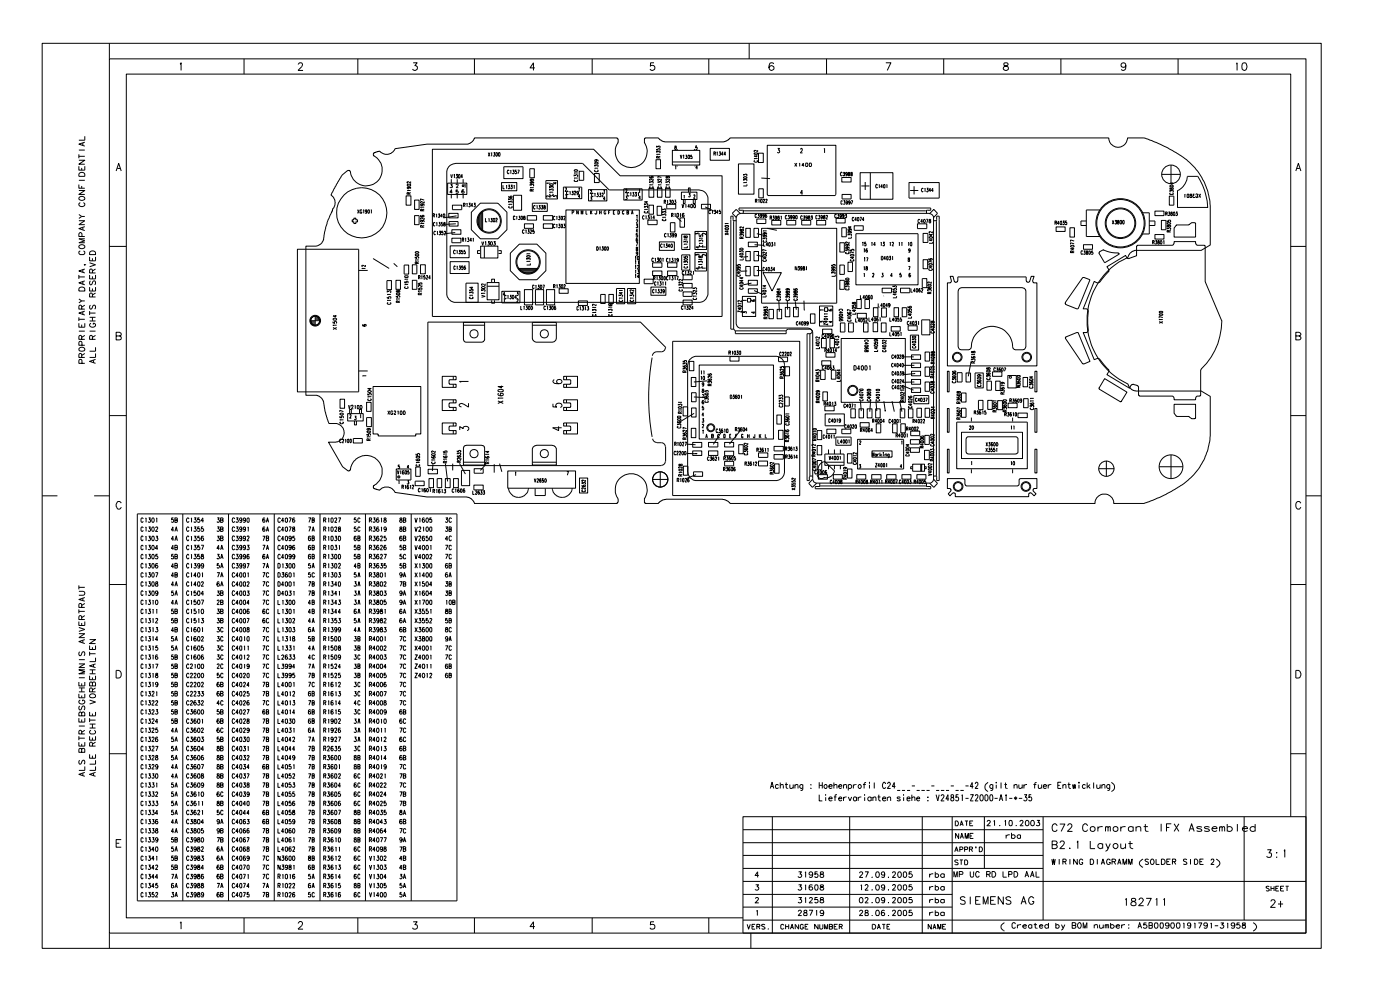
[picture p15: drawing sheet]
<svg xmlns="http://www.w3.org/2000/svg" width="420mm" height="297mm" viewBox="0 0 420 297" stroke-linecap="round" stroke-linejoin="round" font-family="sans-serif">
<g fill="none" stroke="#000" stroke-width=".3">
<path d="M12.6 13h383.6v271.3h-383.6zM32.8 17.6h358.8v262.1h-358.8zM32.8 13v4.6M54 19.2l.3-.4v2.3M73.2 17.6v4.6M89.4 19.3l.5-.5 .6 .1 .2 .3-.2 .8-1.1 1.1h1.5M107.3 17.6v4.6M123.9 18.8h1.2l-.7 .9a.75 .75 0 0 1 .6 1.1 .75 .75 0 0 1-1.3-.1M142.3 17.6v4.6M177.6 17.6v4.6M196.1 18.8h-1l-.1 1a.77 .77 0 0 1 1.2 0 .77 .77 0 0 1-.1 1.2 .77 .77 0 0 1-1.2-.3M212.5 17.6v4.6"/>
<path d="M224.6 13v4.6M232 19.2l-.2-.3a.78 .78 0 0 0-1.1 .3 1.11 1.11 0 0 0-.2 1.2 1.11 1.11 0 0 0 .9 .7 .76 .76 0 0 0 .7-.8 .76 .76 0 0 0-.8-.7 .76 .76 0 0 0-.7 .7M247.8 17.6v4.6M265.6 18.8h1.6l-1.1 2.3M283 17.6v4.6M301.1 18.9v.7l.6 .2a.64 .64 0 0 1 .7 .6 .64 .64 0 0 1-.5 .7l-.9-.2a.56 .56 0 0 1 .2-1l.9-.3 .2-.4a.86 .86 0 0 0-1.2-.3zM318.1 17.6v4.6M337.6 19.6a.72 .72 0 0 1-1 .6 .72 .72 0 0 1-.3-1.2 .72 .72 0 0 1 1.2 .2l.1 .4a1.09 1.09 0 0 1-.7 1.5l-.7-.3M353.3 17.6v4.6M370.7 19.2l.3-.4v2.3M372.7 18.9a.71 .71 0 0 1 1 .3 1.17 1.17 0 0 1-.6 1.9l-.6-.4-.1-.9zM160.4 20.3h-1.5l1.1-1.5v2.3"/>
<path d="M23.7 57.1h1.7l-1.7 1.2h1.7M23.7 55.3v1.1h1.7M23.7 49.8v1.2h1.7v-1.2M23.7 48h1.7l-1.7 1.2h1.7M23.7 46.3v1.1M23.7 54h1.7M23.7 46.8h1.7M23.7 45h1.7M23.7 59.2a.87 .87 0 0 1 1.1-.4 .87 .87 0 0 1 .5 1 .89 .89 0 0 1-1 .3 .89 .89 0 0 1-.6-.9zM23.7 52a.99 .99 0 0 1 1.7 .3v.6h-1.7zM24.5 50.3v.7M24.5 55.7v.7"/>
<path d="M24.8 42.9v.6M25.4 42.6l-1.7 .6 1.7 .6M25.4 40.8v1.2h-1.7M34.8 51.3l.8-2.3 .8 2.3M35.2 50.5h.9M102.6 52.5l1.6-1.3 .7 .1a4.9 4.9 0 0 0 7.6 3.6 4.9 4.9 0 0 0-.5-8.4v-.5l.2-.3 1-.2a.68 .68 0 0 1 1.1 .2l.9 .5 1.2 .1a2.94 2.94 0 0 0 2.1-1.7l9.5-1.4h12.3l1.1-.6 .9-1.3h42.7l.4 .5-.1 .8a4.8 4.8 0 0 0 3.8 7.6 4.8 4.8 0 0 0 4.1-7.4v-1.2l.3-.3h3.9l1.1 1 .8 .2h17.7l1.4-.6 .6-.6h113.4l.1 .3a2.8 2.8 0 0 0 2.9 2.5 2.8 2.8 0 0 0 2.7-2.8l5.3 .1 3.3 1.3 3.9 1.9a20.4 20.4 0 0 1 12.2 15.9l.1 12.9-2.7 1.6h-19.9l-1.4 .8-.7 1.4a20.8 20.8 0 0 0-12.3 19 20.8 20.8 0 0 0 12.4 19l.3 .8 .8 .8 1.2 .4h19.6l2.7 1.6-.1 12.4a19.5 19.5 0 0 1-11.2 15.8l-3.8 2-4.8 1.9h-9v-.6a3 3 0 0 0-2.3-2.2l-1.4 .1-.9 .5a2.91 2.91 0 0 0-1 2.2h-109.4l-.7-.7-1.6-.6h-17l-1.2 .4-1.1 .9h-3.8l-.4-.2v-1.3a4.8 4.8 0 0 0-4.1-7.4 4.8 4.8 0 0 0-3.7 7.6v.8l-.5 .5h-42.6l-.9-1.4-1.4-.5h-12l-9.5-1.4-.9-1.1-1.1-.5h-1.2l-1.1 .6a.81 .81 0 0 1-1.2 .1l-1-.4v-.6a5.5 5.5 0 0 0 2.6-3.7 4.1 4.1 0 0 0-.6-3 4.8 4.8 0 0 0-8.3-.1l-.6 1.8-.4 .5-.4-.1-1.6-1.2-4.2-7.4h2.2a2.84 2.84 0 0 0 2.5-2.7 2.84 2.84 0 0 0-2.2-2.9h-2.3l-1.4-4.4a4.4 4.4 0 0 0-1.2-3.4l-1.1-.6h-3.3v-44.7h3.2l.9-.5a2.38 2.38 0 0 0 1.3-1.6l.2-2.1 .8-2.9 1.7-4.1a2.47 2.47 0 0 0 .3-3.1l-.3-.5a.73 .73 0 0 1-.2-1.3zM121.8 58.7h1.4v2.8h-1.4zM122.1 55.3l.9-.1 .1 .5h-.8zM122.5 56.1l.2 .1v.2l-.5 .1v-.4h.8v.4M122.6 58.2l-.1-.4-.5 .1v.3h1.1M123.1 54.4v.6l-.6-.5-.5 .1 .4 .3M123.1 57.7l-.5 .2"/>
<path d="M123.1 57.1h-1l.2 .1M124.3 60h1.4v2.8h-1.4zM127.2 60l-1.1-.4v.5M129.7 44.7h48.3l8 8h30.5v42.2h-86.8zM134.2 54.9h5.8v3.4h-5.8zM134.5 50.1l.8-.7 1.4-.4h38l8 7.9h26.9a2.78 2.78 0 0 1 2.7 2.4v29a2.87 2.87 0 0 1-2.4 2.3h-73.6a2.9 2.9 0 0 1-2.3-2.3v-36.9zM135.1 55.2h.5l-.3 .5h.3l.1 .3-.2 .2-.6-.1M135.2 52.3l.2 1.1 .3-1.1M135.3 53.7v1.2M135.3 58.3v1.2M135.7 57.6h-.8l.5-.8v1.1M136.1 52.5l.2-.2v1.1"/>
<path d="M136.8 55.5l.1-.4 .5 .2-.1 .4-.5 .5h.6M136.8 52.3h.4l-.3 .4 .3 .1v.4l-.1 .2-.4-.2M137.1 53.7v1.2M137.1 58.3v1.2M137.3 56.9h-.5v.4h.5l.1 .2-.1 .4-.6-.1M137.5 52.4l.3-.1 .2 .2-.1 .9h-.4zM138.6 55.5l.5-.1a.3 .3 0 0 1 0 .4 .3 .3 0 0 1-.5 0zM138.7 53h-.5l.3-.7v1.1M138.9 53.7v1.2M138.9 58.3v1.2M139.1 57v-.1a.48 .48 0 0 0-.6 .5 .48 .48 0 0 0 .6 .5 .35 .35 0 0 0-.2-.6 .35 .35 0 0 0-.4 .3M139.4 55.4l.1-.2v1"/>
<path d="M146.4 45.7l.5 1.1M146.9 45.7l-.5 1.1M147.3 45.9h.1M147.4 45.7v1.1M148 45.7h.4l-.2 .5a.34 .34 0 0 1 .2 .3 .34 .34 0 0 1-.3 .3l-.2-.2M148.8 45.7a.52 .52 0 0 1 .4 .6 .52 .52 0 0 1-.4 .5zM149.5 45.7h.1a.53 .53 0 0 1 .4 .6 .53 .53 0 0 1-.5 .5zM150.4 54.7h4.6v2.5h-4.6zM150.8 55.5v1.1h.5M151.1 50h5.7v3.5h-5.7zM151.8 55.7l.1-.2v1.1M152.4 55.5h.5l-.3 .4 .3 .1v.4l-.4 .2-.2-.3"/>
<path d="M152.5 60v-.5l.4 .3 .1-.3h.4l.2 .2-.2 .4M152.6 51.3l-.1-.3a.51 .51 0 0 0-.4 .5 .51 .51 0 0 0 .4 .5l.1-.2M152.7 58.8l-.1 .1a.47 .47 0 0 0 .5 .4 .47 .47 0 0 0 .4-.4h-.5l-.1 .1 .4 .3M153.1 51.2l.1-.2v1.1M153.2 55.5h.4l-.2 .4 .2 .1v.4l-.3 .2-.2-.3M153.7 51h.4l-.1 .4a.34 .34 0 0 1 .2 .4 .34 .34 0 0 1-.3 .3l-.2-.3M154 58.5h2.4v4.5h-2.4zM154.1 55.7l.1-.2v1.1M154.9 51h-.4v.4a.34 .34 0 0 1 .5 .3 .34 .34 0 0 1-.5 .3v-.2M155.2 51h.5l-.4 1.1M158.9 50.6h1.3v2.7h-1.3zM158.9 55.7v-.4l.5 .2a.32 .32 0 0 1 .4-.2 .32 .32 0 0 1 .2 .4h-.1"/>
<path d="M158.9 56.2h1.1M159.1 56.2v.1M159.3 54.5l.3 .2-.1 .3h-.4l-.2-.3a.66 .66 0 0 1 1.1 .1l-.1 .2M159.3 53.7l.2 .1v.3h-.5l.1-.4h.8l.1 .3-.1 .1M159.5 57.3v-.5h-.4l-.2 .5h1.1M160 56.8l-.5 .2M163.7 54.1h3.5v5.5h-3.5zM164.8 57.1v-.4l.4 .2 .1-.2h.4l.2 .1-.2 .4M164.8 56.3v-.4l.4 .3 .1-.3h.4l.2 .1v.3h-.2M164.8 55.3l.7-.2 .4 .1v.3l-.9 .1zM165 58.6v.5l-1.1-.4v.3l.2 .1M165 54.9h-1.1l.2 .1"/>
<path d="M165 58.2l-.2 .2a.63 .63 0 0 0 1.1-.1l-.3-.1M165.9 57.6h-1.1l.2 .1M166 59v-.3l.3 .2 .4-.3 .3 .2-.2 .3M166.6 54.6v.5l-.7-.3h1M168.9 56.1h5.5v3.4h-5.5zM169.4 56.5l.2-.3 .3 .1-.5 1h.6M169.5 58.3h.4l-.2 .4 .3 .4-.1 .3-.5-.2M170.4 57.6l-.2-.3-.3 .3 .1 .8h.3l.1-.3M170.8 57.5l.2-.2v1.1M171.5 57.3h.4l-.3 .5 .3 .1v.4l-.4 .1-.1-.2M172.2 52.9v-.5l.4 .2a.34 .34 0 0 1 .4-.2 .34 .34 0 0 1 .3 .3l-.3 .2M172.2 57.6l.1-.3 .4 .2-.5 .9h.5"/>
<path d="M172.2 51l.5-.2 .6 .4-1 .1zM172.4 54l-.2 .1 .1 .3h.8l.2-.3-.3-.1M173.3 53.4h-1.1l.1 .1M173.3 51.8h-1.1l.1 .1M173.4 57.7l-.1 .2h-.2l-.1-.5h.4v.8l-.4 .1M173.6 56.5l.1-.2v1.1M173.7 51.3h1.3v2.7h-1.3zM173.9 59h-.5l.4-.7v1M176.5 56.8h5.5v3.4h-5.5zM177 57.2l.2-.3 .2 .2-.4 .9h.5M177.1 59h.3l-.2 .5 .3 .3-.2 .3-.3-.2M177.9 58.1l-.2-.2-.3 .1 .1 1 .4-.3"/>
<path d="M178.3 52h1.4v2.7h-1.4zM178.3 49.9v-.4l.4 .2 .1-.2h.5l.1 .4h-.2M178.3 48.8l.6-.2 .5 .2v.3h-.9zM178.3 58.1l.1-.2v1.1M178.5 51l-.2 .3a.63 .63 0 0 0 1.1-.2l-.3-.1M178.7 47.9l.2 .4h-.6a.47 .47 0 0 1 .5-.4 .47 .47 0 0 1 .5 .5M179 57.9h.4l-.2 .4 .2 .4-.1 .3-.4-.2M179.4 50.4h-1.1l.2 .1M179.8 57.9h.3l-.2 .4 .3 .4-.2 .3-.3-.2M180.5 58.1l.1-.2 .3 .1-.4 1h.5M181.1 57.3l.1-.3v1.1M181.5 59.6h-.5l.3-.6v1.1"/>
<path d="M187.1 56.6h5.5v3.4h-5.5zM187.6 56.9l.1-.2 .3 .1-.4 1h.5M187.6 58.8h.4l-.2 .4 .3 .3-.2 .3-.3-.2M188.6 57.9l-.2-.2-.3 .2 .1 .9h.3l.1-.3M189 57.9l.2-.2v1.1M189.7 57.7h.4l-.2 .4 .2 .2v.3l-.1 .2-.4-.2M190.4 57.7h.5l-.3 .4 .3 .2v.3l-.1 .2-.4-.2M191.4 57.9l.1-.2v1.1M191.7 57l.1-.2v1.1M192.1 59.4h-.6l.4-.7v1.1M194.6 56.4h1.4v2.7h-1.4zM194.8 54.8v-.3l.4 .1 .4-.2 .3 .1-.2 .4"/>
<path d="M194.8 55.4h1.1M194.9 52.9h-.1a.51 .51 0 0 0 .6 .5 .51 .51 0 0 0 .5-.5h-.6v.4l.2 .1M194.9 55.4l.1 .1M195 55.9l-.2 .2 .2 .3 .9-.1v-.3l-.3-.1M195.9 53.6v.5l-.8-.5-.3 .1v.3l.2 .1M196.7 47.9h1.4v2.7h-1.4zM196.9 45.7v-.4l.4 .3 .1-.3h.4l.2 .4-.3 .1M196.9 44.6v.4h.4l.1-.4h.4l.2 .2-.3 .3M196.9 44.2v-.4l.4 .3v-.3h.5l.2 .3-.3 .1M197.1 56.4h1.4v2.7h-1.4zM197.3 54.8v-.3l.4 .1 .4-.2 .2 .1-.2 .4M197.3 55.4h1"/>
<path d="M197.4 47.4l-.1-.6-.4 .1v.5h1.1M197.4 55.4l.1 .1M197.6 55.9l-.4 .2 .4 .3 .7-.1-.2-.4M198 46.8l-.6 .3M198 46.3h-1.1h.1M198.3 53.6v.5l-1-.4-.1 .3 .4 .1M198.3 53.2l-1-.3v.5M199.6 56.4h1.3v2.7h-1.3zM199.7 54.8v-.3l.4 .1a.32 .32 0 0 1 .4-.2 .32 .32 0 0 1 .2 .5h-.1M199.7 55.4h1.1M199.8 52.9v.4l.9-.4a.35 .35 0 0 1-.2 .5 .35 .35 0 0 1-.4-.5zM199.8 55.4l.1 .1"/>
<path d="M199.9 55.9l-.2 .2 .2 .3 .8-.1 .1-.2-.3-.2M200.7 60h.4l-.2 .4a.34 .34 0 0 1 .3 .4 .34 .34 0 0 1-.3 .3l-.2-.3M200.8 53.6v.5l-.8-.5-.2 .1-.1 .3 .2 .1M201.6 45.1h8.2v4.4h-8.2zM201.6 60a.53 .53 0 0 1 .4 .5 .53 .53 0 0 1-.5 .5v-.9zM201.6 48.5h8.2M202.3 60h.3l-.1 .4a.32 .32 0 0 1 .2 .4 .32 .32 0 0 1-.5 .2v-.2M202.5 43.7l-.1 .4 .4 .2-.2 .5a.44 .44 0 0 1-.2-.5 .44 .44 0 0 1 .4-.3zM202.5 49.9l.1-.3v1.1M203.1 44.6v.4M203.1 49.6v.3M204 46.4l.2 1.1 .3-1.1"/>
<path d="M204.3 57.6h4.7v2.2h-4.7zM204.9 59.8v1.2h.5v-1.2M204.9 46.7l.1-.2v1M205.2 58.4v1.1M205.2 58.5l-.1 .1M205.6 46.5h.3l-.1 .4 .2 .4-.1 .2-.4-.1M206.4 46.5l.4 .2-.1 .8h-.3zM206.4 57.6v-1.3h.6v1.3M206.5 57.9h.5l-.3 .5h.3v.5l-.4 .1-.2-.2M207.5 46.5h-.4v.4l.4 .1v.4l-.4 .1-.1-.1M207.9 59.8v1.2h.6v-1.2M208 58.6l.1-.2 .3 .1-.4 1h.5"/>
<path d="M208.2 44.6v.4M208.4 49.6v.3M209 43.7h-.4v.5l.4-.1 .1 .5-.2 .2-.3-.2M209.2 50.3h-.6l.4-.7v1.1M213 44.5h5.7v3.5h-5.7zM214.1 46h.4v-.4l-.4-.1v1.1M214.3 46l.3 .6M215.1 45.5v1.1M215.1 45.7h-.1M215.7 45.5h.3l-.2 .4a.32 .32 0 0 1 .3 .5 .32 .32 0 0 1-.5 .1v-.1M216.9 46.3h-.5l.3-.8v1.1M217.6 46.3h-.5l.4-.8v1.1"/>
<path d="M221.4 49.1h4.7v9.1h-4.7zM223 54.1v-.3l.3 .2 .4-.3 .3 .2-.2 .3M223 53.1l.5-.2 .5 .2v.3l-.9 .1zM223 52.6v-.3l.3 .1 .4-.2 .3 .1-.2 .4M224 55.2v.5h-1.1M224 54.7h-1l.1 .1M226.1 46l.9-.2 .2 .4-.9 .1zM226.3 48.1l-.2 .3a.63 .63 0 0 0 1.1-.2l-.3-.1M226.9 46.6v.4l-.8-.2h1.1M227.2 45v.5l-.9-.4-.2 .2 .2 .2M227.2 47.5h-1.1l.2 .1M227.4 45.9h1.5v2.8h-1.5z"/>
<path d="M227.4 59.9l.2-.2v1M227.5 56.6h1.4v2.7h-1.4zM228.1 59.7l.4 .2v.8h-.4zM228.3 53.4l2.6 .1M228.9 60v-.3l.4 .2-.5 .8h.5M229.6 60l.1-.3 .4 .2-.5 .8h.5M230.1 43.5h20.5v14.8l-.2 .3h-20.1l-.2-.3zM233.2 44.5h.5l-.2 .5a.38 .38 0 0 1 .3 .6 .38 .38 0 0 1-.7 0M238.3 48.9l.7 1M239 48.9l-.7 1M239.6 49.1l.2-.2v1M240.1 44.8l.1-.3 .4 .1-.1 .6-.5 .6h.7"/>
<path d="M240.7 57.9h-.6l.4-.9v1.4M241.2 49.6h-.7l.4-.7v1M241.7 48.9l.5 .2-.1 .8-.5-.2zM242.8 48.9l.5 .2-.1 .8-.5-.2zM247.1 44.7l.2-.2v1.3M252.4 53.2h2.8v1.4h-2.8zM252.5 58.3h2.7v1.3h-2.7zM252.5 51.9l-.2-.3a.63 .63 0 0 0 .1 1.1l.1-.3M252.8 51.7h.5l-.3 .4 .3 .1v.4l-.5 .1v-.2M254 52l-.1 .3h-.2l-.1-.5h.4l-.1 .9-.3-.1M254.4 51.7l.4 .9-.4 .1-.1-.3a.47 .47 0 0 0 .4-.7zM255.1 51.7v.3l.5 .3v.4h-.5v-.4l.5-.3v-.3z"/>
<path d="M257.9 51.8h9.8v7.9h-9.8zM258.3 55.7h2.4M259.4 54.6v2.3M261 51.8v7.9M263.1 55.6l-.4-.4-.1 .5 .1 .6h.3l.1-.2M263.6 55.5l.1-.2v1M264.6 56h-.5l.3-.7v1M265 55.3l.4 .2-.1 .8h-.3l-.1-.4zM265.9 55.5l.1-.2v1M272.6 54.7h9v4.7h-9zM272.9 57.1h2.5M274.1 55.8v2.5"/>
<path d="M276.8 56.7l-.3-.3-.2 .4 .2 .7 .3-.2M277.3 56.6l.1-.2v1.1M277.9 56.4h.4l-.2 .4 .2 .1v.4l-.3 .2-.2-.2M279.1 57.1h-.5l.3-.7v1.1M279.9 57.1h-.6l.4-.7v1.1M348.3 52.3h5.6M350.6 58.8h1.4v2.7h-1.4zM350.8 57.5v-.4l.3 .2 .3-.3 .4 .2v.3h-.2M350.8 56.3v.3a.42 .42 0 0 0 .4 0 .42 .42 0 0 0 .3-.4l.3 .1-.1 .5zM350.8 55.7l.6-.2 .4 .2v.2l-.8 .1zM351 57.9l-.3 .1 .2 .3h.8l.1-.4h-.2M351.1 49.5v5.6"/>
<path d="M351.5 54.7v.5l-.7-.3h1M355.4 58.4l-.1-.2v1M356.1 58.2l.4 .2-.1 .8-.4-.2zM356.1 52.9h3.1a18.6 18.6 0 0 1 2.9 9.3h-9v-5a5.2 5.2 0 0 0 3-4.3zM356.9 58.2v.3a.47 .47 0 0 1 .4 .7l-.5-.1v-.3l.5-.3v-.3zM358.2 58.2h-.5l.3 .3-.3 .5 .1 .2 .5-.2M358.6 58.4l.2-.3 .3 .2-.1 .9h-.3l-.1-.4h.2M359.4 58.1l.6 1.1M360 58.1l-.6 1.1M388.6 51.3l.7-2.3 .8 2.3M388.8 50.5h.9M23.7 66.2h1.7l-1.7 1.1h1.7"/>
<path d="M23.7 64.3l.8 .6M23.7 73.7a.87 .87 0 0 1 1.1-.4 .87 .87 0 0 1 .5 1 .89 .89 0 0 1-1 .3 .89 .89 0 0 1-.6-.9zM24.1 75.2l-.4 .4v.5l.4 .2h.9l.3-.2 .1-.5-.4-.4M24.1 60.7a.61 .61 0 0 0-.4 .7 .61 .61 0 0 0 .6 .5h.5a.61 .61 0 0 0 .6-.5 .61 .61 0 0 0-.4-.7M24.5 64.9h.9M24.5 64.9l-.8 .6M24.6 70.9l-.1-.9-.5-.3-.3 .4v.8h1.7M24.8 68.2v.7M25.3 79.4h.5M25.4 67.9l-1.7 .6 1.7 .6M25.4 71.6h-1.7l1.7 .6-1.7 .6h1.7M26.9 77v1.2h1.7v-1.2"/>
<path d="M26.9 78.8l1.7 .6-1.7 .6M27 75.6a.95 .95 0 0 1 1.1-.3 .95 .95 0 0 1 .5 1h-1.7zM27.7 77.4v.8M32.8 73.9h5.1M89.2 74.7h18.4v42.8h-18.4zM106.1 65.4h.6v.5h.5v.6h-.5v.5h-.6v-.5h-.5v-.6h.5zM107.2 62.9l.5 1.1M107.7 62.9l-.5 1.1M108.5 63.1l-.2-.2-.3 .2 .1 .9 .4-.2-.2-.3M108.9 63l.2-.1v1.1M109.6 79.4v.6l-1-.5-.1 .3 .2 .2M110 63.2l-.2 .3-.3-.4 .3-.2 .2 .1-.1 .9-.3-.1"/>
<path d="M110.4 62.9l.4 .1-.1 .9a.51 .51 0 0 1-.5-.4 .51 .51 0 0 1 .2-.6zM111.3 63l.1-.1v1.1M111.9 77.5l4.8 3M118.1 78.9l1.1 1.1M121.2 79.4h1.3v2.8h-1.3zM123.6 79.4h1.4v2.7h-1.4zM124.3 64.6h1.4v2.7h-1.4zM124.5 77v.3l.5 .1-.2-.2a.36 .36 0 0 1 .5-.3 .36 .36 0 0 1 .2 .5h-.1M124.5 76.4a.66 .66 0 0 1 1.1 .1l-.9 .2zM124.5 75.6a.66 .66 0 0 1 1.1 .1l-.9 .2zM125 78.9v-.4l-.3-.1-.2 .5h1.1M125.6 78.4l-.6 .3"/>
<path d="M125.6 77.9h-1.1l.2 .1M126.1 79.4h1.4v2.7h-1.4zM126.3 64.5l-.2 .1a.51 .51 0 0 0 .5 .5 .51 .51 0 0 0 .5-.5h-.6l.3 .5M126.4 61.2h.3v.4h-.5l.1-.4h.7l.2 .2-.2 .2M126.4 66.1l.4 .2-.4 .3-.3-.2 .2-.3h.6l.3 .2-.2 .2M126.6 63.2v-.4l-.5 .1v.3h1.1M126.6 68.1l-.1-.5-.4 .1v.4h1.1M127.2 60.4v.5l-.8-.5-.3 .2 .3 .2M127.2 65.3v.5l-.9-.5-.2 .3 .3 .1M127.2 67h-1.1l.2 .2M127.2 62.7l-.6 .2M127.2 62.1h-1.1l.3 .2"/>
<path d="M127.2 67.6l-.6 .2M129.8 64.6l.4-.1v-.5h-.4v1.1M130.1 64.6l.2 .5M130.4 66.9l-.2-.2-.2 .1v.8l.2 .2 .2-.3M130.6 69.5l-.3-.2-.2 .4 .2 .7 .3-.3M130.8 64.3l.1-.2v1M130.9 66.9l.1-.2v1.1M131.1 69.5l.1-.2v1.1M131.4 64.1h.5l-.3 .4 .3 .1v.4l-.1 .1-.5-.1M131.6 66.7h.3l-.1 .4a.32 .32 0 0 1 .2 .4 .32 .32 0 0 1-.5 .2v-.1M131.7 69.3h.4l-.2 .4 .2 .1v.4l-.3 .2-.2-.3M132.6 64.8h-.5l.3-.7v1"/>
<path d="M132.7 66.7h-.3l-.1 .5h.4a.34 .34 0 0 1 0 .4 .34 .34 0 0 1-.4 .1v-.1M132.8 69.3h-.4v.4l.5 .1v.4l-.4 .2-.1-.3M133 64.1l.4 .2-.1 .8h-.3zM133.1 66.7l-.1 .2a.55 .55 0 0 1 .4 .9l-.4-.1v-.4l.5-.2v-.4zM133.2 69.5v-.1a.31 .31 0 0 1 .4 .1 .31 .31 0 0 1-.1 .4l-.4 .5h.5M134.6 64h2.8v1.3h-2.8zM134.6 66.4h2.8v1.4h-2.8zM135 78.4h5.7v3.6h-5.7zM135 73.7h5.7v3.5h-5.7zM135.5 68.9h2.7v1.3h-2.7zM135.5 71.4h2.7v1.4h-2.7zM135.7 61.5h2.8v1.4h-2.8z"/>
<path d="M136.5 75.3l-.2-.3-.3 .3 .2 .8h.2l.1-.3M136.5 69.7l-3.1 .3M136.6 80l-.2-.3-.3 .3 .1 .7 .2 .1 .2-.3M136.7 67.1l-3.2 .2M136.8 64.6l-3.8 .7M136.9 75.2l.2-.2v1.1M137 79.9h.1M137.1 79.7v1.1M137.6 75h.4l-.2 .5 .2 .1v.4l-.4 .1-.1-.2M137.7 79.7h.3l-.1 .4a.34 .34 0 0 1 .2 .4 .34 .34 0 0 1-.3 .3l-.2-.3M138.6 71.8h.5v-.4l-.5-.1v1.1M138.7 75h-.3v.5l.4 .1v.4l-.4 .1-.1-.2"/>
<path d="M138.8 79.7h-.3l-.1 .4 .1-.1a.34 .34 0 0 1 .4 .4 .34 .34 0 0 1-.4 .3l-.1-.2M138.8 71.8l.3 .6M139 61.4h.4l.1-.4-.5-.1v1.1M139.2 61.4l.3 .6M139.5 75h-.4v.5l.5 .1v.4l-.5 .1v-.2M139.6 79.9l-.1-.2-.4 .2v.7l.3 .2 .2-.4-.1-.3h-.3l-.1 .3M139.6 71.6v-.3v1.1M140 61.2l.1-.3v1.1M140.2 71.3h.4l-.2 .4a.34 .34 0 0 1 .3 .4 .34 .34 0 0 1-.4 .3l-.1-.2M140.6 60.9h.4l-.3 .4 .3 .1v.4l-.2 .2-.3-.2M141.3 63.6l2.7-2.7h5.3l2.7 2.7v5.3l-2.7 2.7h-5.3l-2.7-2.7zM141.4 72.1h-.5l.4-.8v1.1"/>
<path d="M141.8 61.7h-.5l.3-.8v1.1M141.9 71.3v1.1M141.9 71.5l-.1 .1M142.1 60.9h.4l-.2 .4 .2 .1v.4l-.1 .2-.3-.2M143.4 65v2.5M143.6 64.4v3.7M143.9 64v4.4M144 75.1h-.8v.9h.8M144.1 73.8h5.2v3.5h-5.2zM144.2 63.7v5.1M144.5 72.4l.2 1.1 .4-1.1M144.5 63.4v5.6"/>
<path d="M144.7 63.3v5.9M145.2 73.8v3.5M145.6 72.6l.1-.2v1.1M145.6 65.4v1.1h.5M146.3 72.4h.5l-.3 .4 .3 .1v.4l-.3 .2-.3-.2M146.5 65.6l.2-.1v1M147.1 72.6l.2-.2a.62 .62 0 0 1 .4 .6 .62 .62 0 0 1-.4 .5l-.2-.2zM147.2 65.5h.4l-.3 .4 .3 .1v.4l-.4 .1-.1-.2M147.9 65.5l.5 .1-.1 .9h-.4zM148 72.4h.5l-.2 .4 .2 .1v.4l-.2 .2-.4-.2M148.7 65.7l.1-.3 .3 .2-.5 .9h.5M149.5 75.1h.8v.9h-.8"/>
<path d="M152.5 60.7v-.4l.4 .3 .1-.3h.4l.2 .2-.2 .3M152.8 61.8l-.3 .2 .3 .3 .8-.1-.2-.4M153 75.9l2.7-2.7h5.3l2.7 2.7v5.2l-2.7 2.7h-5.3l-2.7-2.7zM153.6 61.2h-1.1l.3 .2M154.5 65.1l-.2-.4-.3 .2v.8l.3 .1 .2-.2M155 64.8v1M155 64.9l-.1 .1M155.6 64.8h.3l-.2 .4 .3 .4-.2 .2-.3-.2M156.3 64.8a.52 .52 0 0 1 .5 .5 .52 .52 0 0 1-.5 .5zM157.1 64.8l-.1 .3a.51 .51 0 0 1 .4 .7l-.4-.1v-.3l.4-.3v-.3zM157.2 69.1l-.2-.2-.3 .2 .1 .9 .4-.3M157.3 67.1h2.7v1.3h-2.7z"/>
<path d="M157.6 69l.2-.1v1.1M157.9 77.8v-.4l.5 .3v-.3h.5l.1 .3-.2 .1M157.9 76.7a.56 .56 0 0 1 .6-.2 .56 .56 0 0 1 .4 .5l-.8 .1zM158.1 64.6h2.8v1.4h-2.8zM158.3 68.9h.4l-.3 .4 .3 .1v.4l-.2 .2-.3-.2M159 78.9v.5h-1.1M159 69.1l.1-.2 .4 .1-.6 1h.6M159 78.3h-1.1l.2 .1M159 76.1h-1.1h.2M159.6 60.9h4.5v2.5h-4.5zM160.1 68.9h-.3v.5l.3-.1 .1 .5-.2 .2-.3-.2M160.5 61.8l-.4-.2-.1 .4 .1 .7 .4-.3"/>
<path d="M161 61.8l.1-.2v1.1M161.6 61.6h.4l-.3 .4 .3 .1v.4l-.3 .2-.2-.3M162.3 61.6h.5l-.3 .4 .3 .1v.4l-.4 .2-.2-.3M162.9 67.1h2.8v1.3h-2.8zM162.9 64.6h2.8v1.4h-2.8zM163.1 61.7v.2l.4 .3-.1 .5a.34 .34 0 0 1-.4-.4 .34 .34 0 0 1 .4-.3v-.3zM166.4 67.4l-.3-.2a.63 .63 0 0 0 .2 1.1l.1-.3M166.4 65.1l-.3-.3-.2 .4 .2 .7 .3-.3M166.9 65l.1-.2v1.1M166.9 67.4l.1-.2v1.1M167.5 67.2h.4l-.2 .4 .2 .1v.4l-.1 .2h-.3v-.2M167.5 64.8h.4l-.2 .4h.2v.5l-.2 .2-.2-.3"/>
<path d="M168.4 67.2l.3 .2-.1 .9-.3-.2zM168.4 64.8l.3 .2-.2 .9-.2-.3zM169 67.2h.4l-.1 .4 .2 .2-.1 .5h-.4v-.2M169 65.1l.2-.3 .2 .1-.4 1h.5M169.7 62.9h22v22h-22zM171.6 63.7l.4-.1-.1-.5h-.3v1.1M173.4 63.1v1.1l-.5-1.1v1.1M174.3 64.2v-1.1l.2 1.1 .3-1.1v1.1M175.7 63.1v1.1h.4M177.1 63.1v1.1M177.2 63.6l.4 .6M177.6 63.1l-.5 .8"/>
<path d="M178.9 73.9a.55 .55 0 0 1 .6 .6 .55 .55 0 0 1-.6 .5zM178.9 63.1l-.1 1-.2 .1-.2-.3M179.8 63.6h.5M179.8 63.1v1.1M179.9 74.1h.1M179.9 73.9v1.1M180.3 63.1v1.1M180.5 73.9h.4l-.2 .5a.32 .32 0 0 1 .2 .4 .32 .32 0 0 1-.4 .2v-.2M181.3 74l.1-.1a.53 .53 0 0 1 .3 .6 .53 .53 0 0 1-.4 .5zM181.6 63.4l-.2-.3-.3 .4 .3 .7 .2-.2-.1-.2M182.1 74a.47 .47 0 0 1 .4 .5 .47 .47 0 0 1-.4 .5zM182.5 63.6h.3"/>
<path d="M183 63.1h-.5v1.1M183.9 63.6h.3M184.4 63.1h-.5v1.1h.5M185.3 63.1a.55 .55 0 0 1 .5 .6 .55 .55 0 0 1-.5 .5zM187.1 63.4l-.1-.3-.4 .3 .2 .8 .3-.2M188 63.6l.5 .1-.2 .5h-.3v-1.1l.5 .1-.2 .4M189.3 64.2l.3-1.1 .3 1.1M189.4 63.9h.4M190.5 79.8l.1-.3v1.1M190.5 78.3l.1-.1v1.1M190.5 77l.1-.2v1.1M190.8 72.7h.4l-.3 1.1"/>
<path d="M190.8 74.1v.4l.4 .2v.4h-.4v-.4l.4-.2v-.4zM190.8 66.1l.2-.3 .2 .2-.4 .9h.4M190.8 67.3h.4l-.2 .4h.2v.5l-.4 .1v-.2M191 64.7v-.2v1.1M191.1 79.8l.2-.3 .2 .1-.4 1h.5M191.1 77l.1-.1a.47 .47 0 0 1 .4 .5 .47 .47 0 0 1-.4 .4zM191.2 75.8l-.2 .3-.1-.6 .3 .1v.7l-.2 .3-.2-.2M191.2 71.5l-.2-.2-.2 .3v.6l.2 .2 .2-.2-.2-.5-.2 .4M191.2 70h-.4v.5l.2-.2 .2 .6-.2 .2-.2-.3M191.2 69.3h-.4l.2-.7v1.1M191.3 78.3l.2-.1v1.1M193.2 64.9l-.3-.3-.3 .5 .3 .6 .3-.2"/>
<path d="M193.2 62.3v-.5l.4 .3 .1-.3h.5l.1 .5h-.2M193.2 61.5v-.4l.4 .2 .1-.2h.5l.1 .4-.2 .1M193.5 63.4l-.3 .2a.63 .63 0 0 0 1.1-.2h-.3M193.7 64.8v-.2v1.1M193.9 60.3v.4l-.7-.2h1.1M194.3 64.6h.4l-.3 .5h.3a.37 .37 0 0 1 0 .4 .37 .37 0 0 1-.4 .1v-.1M194.3 66h2.7v1.3h-2.7zM194.3 62.8h-1.1l.2 .1M194.6 61.5h1.3v2.7h-1.3zM195.2 64.8l.1-.2v1.1M195.7 78.8h2.8v1.3h-2.8zM195.9 77.6l-.1-.3-.2 .1a.6 .6 0 0 0 .3 1v-.2"/>
<path d="M196.3 65.3h-.5l.3-.7v1.1M196.5 77.6v-.3v1.1M197 61.8h1.4v2.7h-1.4zM197 77.3h.5l-.3 .5 .3 .1v.4l-.1 .1-.4-.1M197.7 72.5h4.5v2.5h-4.5zM198 77.3l.2 .3-.1 .8h-.2l-.2-.4zM198.6 73.3l-.3-.2-.2 .4 .2 .7 .3-.3M198.7 64.5v-.3l.4 .2 .3-.3 .3 .2-.2 .3M198.7 63.8v-.4l.4 .2 .3-.2h.3l-.2 .5M198.7 63v-.3l.4 .2 .3-.3 .3 .1-.2 .4M198.7 65.1h1M198.7 65.1l.1 .1"/>
<path d="M198.7 77.6l.1-.3v1.1M198.9 65.6l-.3 .2 .3 .4 .8-.1-.3-.5M199.1 73.3l.1-.2v1.1M199.2 60.5l.4-.1v-.3l-.4-.1v1.1M199.3 60.5l.3 .6M199.7 73.1h.4l-.3 .4 .3 .1v.4l-.2 .2-.3-.2M199.8 70.2l-.2-.2-.4 .2 .2 .9 .4-.3M199.9 61.2h2.7v1.4h-2.7zM200.1 60.1l.1-.1v1.1M200.2 78.8h2.8v1.3h-2.8zM200.2 70.1l.1-.1v1.1M200.3 77.7l-.1-.3-.4 .3 .1 .7 .3 .1 .1-.2"/>
<path d="M200.8 77.6h.1M200.9 73.9h-.6l.4-.8v1.1M200.9 70h.4l-.3 .4 .3 .1v.4l-.4 .2-.1-.3M200.9 77.4v1.1M201 66.7h1.4v2.8h-1.4zM201.4 64.5l.4-.1v-.4h-.4v1.1M201.4 73.1l.2 .2-.1 .9a.64 .64 0 0 1-.1-1.1zM201.5 77.4h.3l-.2 .4a.32 .32 0 0 1 .2 .5 .32 .32 0 0 1-.4 .1v-.1M201.6 64.5l.3 .6M202 70.3l-.2 .3-.2-.5 .2-.1 .2 .1v.9l-.4-.1M202.3 77.6l.2-.2v1.1M202.4 64.1l.1-.1v1.1"/>
<path d="M202.7 64.9l1.6 1.5M202.8 70.3l-.2 .3a.34 .34 0 0 1-.3-.3 .34 .34 0 0 1 .3-.3l.2 .8-.2 .3-.2-.2M203.1 64l.4 .1-.2 1-.3-.3zM203.4 77.8l-.3 .3-.1-.5 .1-.2 .3 .2-.1 .8-.3-.1M203.9 65.3h1.4v2.8h-1.4zM204 64.1h.1M204.1 64v1.1M204.4 70.2h2.5v4.6h-2.5zM204.4 76.4h2.5v4.6h-2.5zM204.5 61.2l.3 1.1 .3-1.1M205.1 64.1v-.1a.58 .58 0 0 0-.5 .4 .58 .58 0 0 0 .3 .7l.3-.4-.2-.3-.4 .2M205.1 72.7v-.5l.4 .3 .1-.3h.4l.1 .5-.2 .1"/>
<path d="M205.1 78.8v-.5l.4 .3v-.3h.5l.2 .3-.3 .2M205.1 77.8a.55 .55 0 0 1 .6-.3 .55 .55 0 0 1 .4 .4l-.8 .1zM205.1 76.8v.4h.4a.34 .34 0 0 1 .3-.5 .34 .34 0 0 1 .3 .5h-.2M205.2 70.7l-.1 .4h.3l.3-.4 .4 .1-.1 .3a.47 .47 0 0 1-.7-.4zM205.3 79.9l-.2 .2 .4 .3 .7-.3-.3-.2M205.6 61.4l.1-.2v1.1M206.1 73.8v.5h-1.1M206.1 73.2h-1l.2 .1M206.1 71.7h-1l.2 .1M206.2 79.3h-1.1l.2 .1M206.8 61.9h-.5l.3-.7v1.1M207.2 61.2a.51 .51 0 0 1 .5 .6 .51 .51 0 0 1-.5 .5z"/>
<path d="M208.1 61.2a.52 .52 0 0 1 .5 .6 .52 .52 0 0 1-.5 .5l-.1-.5zM208.4 69.4h3.5v5.4h-3.5zM208.4 75.7h3.5v5.5h-3.5zM208.6 76.7v-.5l.4 .3 .1-.3h.4l.2 .2-.2 .3M208.6 70.3v-.4l.4 .2 .1-.2h.4l.2 .1-.2 .4M209.3 73.9v.5l-.7-.4h1.1M209.5 78.7v-.4l.4 .2 .4-.2h.3l-.2 .5M209.5 79.3h1.1M209.5 77.8h1.1M209.6 76.8l.1 .4 .6-.5 .3 .1v.4h-.4l-.3-.4zM209.7 72.4v-.4l.4 .2a.33 .33 0 0 1 .4-.3 .33 .33 0 0 1 .2 .5h-.1M209.7 70.5v.3l.5 .1v-.4a.34 .34 0 0 1 .4 0 .34 .34 0 0 1 .1 .4h-.1"/>
<path d="M209.7 79.3v.1M209.7 77.8h.1M209.7 79.8l-.2 .2 .2 .3 .9-.1-.3-.4M209.9 73.5l-.2 .2 .1 .2h.8l.2-.2-.3-.2M210.3 61.2h2.7v1.4h-2.7zM210.8 72.9h-1.1l.2 .1M210.8 71.4h-1.1l.2 .1M211.4 62l2.7 1.3M211.6 74h-1l.2 .1M211.7 76.2v.5l-.8-.5-.3 .2 .2 .3M211.7 69.9v.5l-.8-.5-.3 .1 .2 .3M213 63.3l-.1-.4-.4 .4 .1 .7h.4v-.2"/>
<path d="M213.5 63.2l.1-.2v1M214.2 63h.4l-.3 .4 .3 .1v.5h-.4l-.1-.1M215.3 63.7h-.5l.4-.7v1M216 63h-.3v.4h.3l.1 .6h-.4l-.1-.1M217.4 68.5l1.1-.1a.59 .59 0 0 1-.6 .5 .59 .59 0 0 1-.5-.4zM217.4 67.8l1.1-.1a.59 .59 0 0 1-.6 .4 .59 .59 0 0 1-.5-.3zM217.4 69.9l1.1 .5M218.1 69.1v.5l-.7-.3h1.1M218.5 69.9l-1.1 .5M218.5 67h-1.1l.2 .1M219.1 65.8v-1h.7v1.3l.2 .1M219.1 65.9v32.8h.9"/>
<path d="M220.8 66.2h-.8v32.5M220.9 79.3v.4h.4l.1-.4h.5l.1 .2-.2 .2M221.2 64.4l.9-.4h56.5l.8 .3 .5 .7v79l-.9 .8h-34.3a1.33 1.33 0 0 1-1-1.3l-.1-44.3-.3-.5-1-.4h-20.5l-.9-.7-.1-.5v-32zM221.8 76.1a.54 .54 0 0 1 .5-.2 .54 .54 0 0 1 .5 .4l-.8 .1zM221.8 75.6v-.4l.4 .2a.32 .32 0 0 1 .4-.2 .32 .32 0 0 1 .2 .4h-.1M221.8 74.6a.54 .54 0 0 1 .5-.3 .54 .54 0 0 1 .5 .5l-.8 .1zM221.9 70.6v-.3l.4 .2a.32 .32 0 0 1 .4-.2 .32 .32 0 0 1 .2 .4h-.1M221.9 68.8v.2l.2 .2a.55 .55 0 0 1 .9-.3l-.1 .3h-.4l-.2-.4zM222 64l-1.2-1.2-1.2 1.2 1.2 1.2M222.2 69.5l.3 .1v.3l-.6-.1a.59 .59 0 0 1 .5-.4 .59 .59 0 0 1 .6 .4l-.2 .2M222.4 71.5v-.4h-.5v.4h1.1M222.5 76.7v.5l-.7-.4h1.1"/>
<path d="M222.9 64v-.8h54.9v.8M222.9 63.2v-.2h-1.3v-.7h57.5v.7h-1.2l-.1 .2M222.9 77.4v.5h-1.1M223 67.9v.5l-1.1-.4v.3l.2 .1M223 71l-.6 .2M223.6 68.4h1.4v2.7h-1.4zM223.6 75.4h1.4v2.8h-1.4zM223.6 79.9h1.4v2.8h-1.4zM224.3 76.9l-1.4 .2M224.4 72.6h2.7v1.3h-2.7zM226.1 75.4h1.3v2.8h-1.3zM226.1 79.9h1.3v2.8h-1.3z"/>
<path d="M226.1 68.4h1.3v2.7h-1.3zM226.3 73.3l2.5 .2M226.5 60.2l.4-.1v-.4h-.4v1M226.8 60.2l.2 .5M226.9 76.5l1.9 .4M226.9 64.4l-.1-.3-.4 .3 .1 .7 .3 .1 .1-.2M226.9 65.6h2.7v1.4h-2.7zM226.9 70l1.9 .5M227.3 64.1h.3l-.2 .4a.32 .32 0 0 1 .3 .5 .32 .32 0 0 1-.5 .1M228.4 68.4h22.5v22.5h-22.5zM228.5 64.5l-.3 .3-.2-.2v-.3l.2-.2a.55 .55 0 0 1 .3 .6 .55 .55 0 0 1-.5 .4M228.7 76.5l.9-.2 .2 .4h-1z"/>
<path d="M228.8 71.7v-.4l.4 .3 .1-.3h.4l.2 .3-.2 .2M229 72.7v1.1h.5M229 77.8l-.3 .2 .3 .3 .8-.1v-.3l-.2-.1M229.1 72.1l-.3 .1 .3 .4 .8-.2-.3-.3M229.1 70.6l.4 .2-.5 .2-.2-.2 .2-.2h.7l.2 .2-.2 .2M229.1 69.8l.4 .2-.5 .2-.2-.2 .2-.2h.7l.2 .2-.2 .2M229.2 64.5l-.2 .3-.3-.2v-.3l.3-.2a.55 .55 0 0 1 .2 .6 .55 .55 0 0 1-.4 .4h-.1M229.5 77.1v.5l-.8-.4h1.1M229.8 75.6v.5l-.7-.5-.4 .1 .3 .3M229.8 75.1l-1.1-.3v.5M229.9 64.3l-.2-.2-.2 .3v.7l.2 .1 .2-.1-.2-.6-.2 .4M229.9 69.2h-1.1l.2 .1"/>
<path d="M230.1 68.4l2.8 .6M230.2 73.4h-.5l.4-.7v1.1M230.6 72.8a.52 .52 0 0 1 .4 .5 .52 .52 0 0 1-.4 .5zM230.9 65.2h.4v-.5h-.4v1.1M231.2 65.2l.2 .6M231.3 72.7h.4l-.2 .4 .3 .4-.1 .3-.4-.2M231.4 66.1h2.7v1.3h-2.7zM231.8 64.7h.3l-.2 .4a.32 .32 0 0 1 .2 .5 .32 .32 0 0 1-.4 .1v-.1M232.2 72.9l.2-.2v1.1M232.9 65.1l-.1 .3h-.3l-.1-.5 .3-.2a.64 .64 0 0 1-.1 1.1l-.2-.2M233.3 64.8v.3a.33 .33 0 0 1 .4 .4 .33 .33 0 0 1-.5 .2l.1-.5 .3-.1v-.3zM234.1 65l.2-.3v1.1"/>
<path d="M235.9 66.1h2.7v1.3h-2.7zM236 64.8l-.2-.3-.3 .3 .1 .8h.2l.2-.2M236.3 64.5h.4l-.2 .5a.32 .32 0 0 1 .2 .4 .32 .32 0 0 1-.5 .2v-.1M237.5 64.9l-.1 .3h-.3l-.1-.5 .3-.2a.64 .64 0 0 1-.1 1.1l-.2-.1M238.3 64.9l-.1 .3h-.3l-.1-.5 .2-.2a.64 .64 0 0 1-.1 1.1l-.1-.1M238.6 64.6l.4 .2v.7l-.2 .1-.3-.4zM239 79.9v1.1l-.6-1.1v1.1M239.3 79.9h.4l-.2 .4 .2 .1v.4l-.1 .2h-.3v-.2M240.4 66.1h2.7v1.3h-2.7zM240.6 65l-.3-.4a.63 .63 0 0 0 .2 1.1l.1-.2M240.8 80v.3a.47 .47 0 0 1 .4 .7h-.4l.1-.6 .3-.1v-.3zM240.9 64.7h.4l-.2 .4 .2 .1v.4l-.4 .1-.1-.1"/>
<path d="M242.1 65.1l-.1 .2h-.2l-.1-.5h.4l-.1 .9-.3-.1M242.4 64.7l.5 .9-.5 .1-.1-.3a.47 .47 0 0 0 .5-.7zM243.2 64.7h.4l-.2 .4 .2 .1v.4l-.4 .1-.1-.1M244.9 66.1h2.7v1.3h-2.7zM245.1 64.8l-.2-.3-.3 .2v.8l.3 .1 .2-.2M245.4 64.5h.4l-.2 .5a.34 .34 0 0 1 .3 .3 .34 .34 0 0 1-.3 .3l-.2-.2M246.7 64.9l-.3 .3-.2-.1 .1-.6a.53 .53 0 0 1 .4 .6 .53 .53 0 0 1-.5 .5v-.1M247 64.6v.3a.45 .45 0 0 1 .3 .7h-.4v-.5l.4-.2v-.3zM247.7 64.8l.1-.3 .3 .1-.4 1h.5M249.4 79.4v.3h.4l.1-.4h.4l.2 .3-.3 .2M250.7 65.5h2.7v1.3h-2.7zM250.8 64.5l-.1-.3h-.3l-.1 .3 .1 .7 .2 .1 .2-.3"/>
<path d="M251.1 64.2h.4l-.2 .4a.34 .34 0 0 1 .3 .4 .34 .34 0 0 1-.4 .3l-.1-.2M251.8 72.8h1.4v2.8h-1.4zM251.8 79.4h1.4v2.8h-1.4zM252.3 64.5l-.2 .4-.3-.2 .1-.5h.4a.6 .6 0 0 1 .1 .6 .6 .6 0 0 1-.5 .4l-.1-.1M252.4 68.3h1.4v2.7h-1.4zM252.6 60.4l-.2-.3-.2 .2v.8l.2 .1 .2-.2M252.9 60.1h.5l-.2 .5a.34 .34 0 0 1 .2 .3 .34 .34 0 0 1-.3 .3l-.2-.1M253.1 64.5l-.3 .4-.2-.2 .1-.5h.3a.6 .6 0 0 1 .2 .6 .6 .6 0 0 1-.5 .4l-.1-.1M253.4 64.2h.5l-.3 .4 .3 .1v.4l-.4 .2-.1-.2M253.6 75.2v-.3l.4 .1 .4-.2 .2 .1-.1 .4M253.9 75.6l-.4 .1 .4 .4 .7-.1v-.4h-.2M253.9 74l.3 .1v.4h-.5l-.1-.4 .3-.1 .7 .1-.1 .4"/>
<path d="M253.9 73.3h.3v.4h-.6l.1-.4h.8v.4M254.2 60.5l-.2 .3h-.2l.1-.7a.59 .59 0 0 1 .3 .6 .59 .59 0 0 1-.3 .5l-.2-.1M254.3 70.6v-.4l.4 .2 .3-.3 .3 .1-.2 .4M254.3 78.6h1.3v2.8h-1.3zM254.6 69.4l.3 .1v.3l-.5 .1-.1-.4 .3-.1 .7 .1-.1 .4M254.6 68.6l.3 .1v.3h-.6l.1-.4h.7l.1 .4M254.6 72.5v.5l-.8-.5-.3 .3 .4 .1M255 67.8v.6l-.7-.4h1M255 60.5l-.2 .3h-.3l.1-.7a.59 .59 0 0 1 .4 .6 .59 .59 0 0 1-.4 .5l-.1-.1M255 76.5l.6-.3 .5 .2v.3h-.9zM255 74.8v.3l.5 .1-.1-.4h.7l-.2 .4M255.2 77.8l-.2 .1 .2 .4 .9-.1-.3-.4"/>
<path d="M255.2 60.1h.5l-.4 1.1M255.3 70.9v.5h-1M255.7 77v.5l-.7-.3h1.1M256.1 65.4l-.2-.3-.3 .3v.8h.3l.2-.2M256.1 75.8l-1.1-.3v.5M256.1 67.7h2.8v1.3h-2.8zM256.7 70h18.6v15.4h-18.6zM256.8 65.9h-.5l.4-.8v1.1M257.2 65.2l.1-.1a.54 .54 0 0 1 .3 .6 .54 .54 0 0 1-.4 .5zM257.8 65.1h.5l-.3 1.1M258.7 72.8l.1-.2v1.1M259.1 74.7l.1-.2v1.1"/>
<path d="M259.1 65.9h-.5l.3-.8v1.1M259.2 77.5l.1-.3v1.1M259.7 72.6h-.4v.5l.4 .1-.1 .5h-.3v-.2M259.8 79.9l-.1 .3 .4 .3-.1 .5a.34 .34 0 0 1-.4-.4 .34 .34 0 0 1 .4-.3l.1-.3zM259.8 77.2h.5l-.3 1.1M260.1 74.7l-.1-.2a.62 .62 0 0 0-.4 .6 .62 .62 0 0 0 .4 .5l.1-.5-.2-.1-.3 .3M261.5 72.6v1.1M261.5 72.8h-.1M262.5 73.3h-.5l.3-.7v1.1M264.2 72.8l.1-.2v1.1M264.3 76.8l.5 .3v.6l-.3 .2h-.2zM264.8 72.6h.4l-.2 .4 .2 .2v.3l-.1 .2-.4-.2"/>
<path d="M265.5 77.5h-.5l.4-.7v1.1M265.9 77l.2-.2 .2 .2-.2 .9-.2-.2zM266.6 76.8h.5l-.3 .4h.3v.6l-.3 .1-.2-.2M266.9 72.8l.1-.2v1.1M267.5 72.8l.2-.2 .2 .2-.4 .9h.5M267.6 77l.1-.2v1.1M269.7 72.6v1.1M269.7 72.8h-.1M270.5 72.6v1.1M270.5 72.8h-.1M272.3 77.3v.4l.4 .2v.4h-.4v-.4l.4-.2v-.4zM272.4 79.9h.5l-.3 1.1"/>
<path d="M272.4 72.8l.1-.2v1.1M272.9 74.9l-.2 .3-.2-.5 .2-.2 .2 .2-.1 .9-.3-.1M273.2 72.6l.2 .2-.1 .9h-.2l-.2-.4zM275.1 67.1h2.8v1.4h-2.8zM275.8 66l-.2-.3-.3 .3v.6l.2 .2 .3-.2M276.6 66.4h-.5l.4-.7v1.1M276.8 77.8h1.4v2.7h-1.4zM276.8 70h1.4v2.7h-1.4zM277.1 65.7a.53 .53 0 0 1 .4 .6 .53 .53 0 0 1-.4 .4l-.2-.5zM277.7 65.7h.5l-.3 1.1M278.5 79.1h1a.52 .52 0 0 1-.5 .4 .52 .52 0 0 1-.5-.4zM278.6 71.1a.66 .66 0 0 1 1.1 .1l-.9 .2z"/>
<path d="M278.7 65.8l-.1 .2 .5 .3-.2 .5-.3-.1v-.4l.5-.4zM278.7 77.5l-.2 .1a.51 .51 0 0 0 .5 .4 .51 .51 0 0 0 .5-.4h-.6l.3 .4M278.8 64l1.2-1.2 1.1 1.2-1.2 1.2M279.2 79.8v.5l-.7-.3h1.1M279.3 71.7v.5l-.7-.3h1.1M279.3 70.1v.5l-.7-.3h1.1M279.6 78.6l-1.1-.3v.5M279.7 69.4v.5l-1-.4-.1 .2 .2 .2M279.7 72.5v.4h-1.1M279.9 66.2h.9v76.5h-.9M280.8 66.2l.1-1.4h.7v79.2h-.7l-.1-1.3M316.3 66.7h.6l-.2-.5h-.4v1.1"/>
<path d="M316.6 66.7l.3 .6M316.7 68h2.7v1.4h-2.7zM317.6 67h-.5l.3-.8v1.1M318.1 66.2l.3 .3-.1 .8h-.3l-.1-.4zM318.7 66.2h.4l-.2 .5h.2v.5v.1l-.5-.1M319.9 66.2h-.4v.5h.4v.5l-.1 .1h-.3v-.1M320.8 68.3h1.4v2.8h-1.4zM321 73.8a.55 .55 0 0 1 .6-.3 .55 .55 0 0 1 .4 .4l-.5 .2zM321.5 75.7v-.4l-.4-.1-.1 .5h1.1M321.8 74.4v.5l-.8-.4h1.1M322.1 75.2l-.6 .3M322.1 73.1l-1.1-.3v.5"/>
<path d="M322.1 72.2l-1.1-.3v.5M324.6 75.4l-.2-.3a.63 .63 0 0 0 .2 1.1v-.2M324.9 73.3h2.7v1.4h-2.7zM325 75.2h.4l-.3 .4h.3v.5l-.4 .1v-.1M325.7 75.2v.4l.5 .2v.4h-.5v-.4l.5-.2v-.4zM325.7 66.2h-1.6v1.4h1.6M326.6 75.2a.52 .52 0 0 1 .4 .5 .52 .52 0 0 1-.4 .5zM327.7 75.2h-.4v.4h.3l.1 .5h-.4M329.7 75.5l1.1-.6a10.5 10.5 0 0 0 4.7 1l.1 .2-4.4 2.7-1.6-2.7zM329.9 62.9h-4.2v8h4.2M331.9 80l5.6-3.4 .7 .9 2.6-.8v-2.8l.3-.4h10.5l.5-.6v-.5h6.4v.5l.5 .6h2.1l.3 .2v10.7l4.9 11.6a20.4 20.4 0 0 1-6.3 14.9v7.6l-.2 .2h-.9l-.3 .4-.1 .7h-6.4l-.1-.7-.4-.4h-9.9l-.3-.3v-2.5l-.4-.4-1.1-.3-.5 .1-.7 1.1-6.8-4.1 .6-1-.1-.5-2.8-3.2-.6-.1-.9 .3-3.3-8.1h1l.5-.6-.1-2 .1-3.9-.5-.6h-1l3.3-8.2 .9 .4 .7-.2 2.7-3.1 .1-.6zM333.5 66.1l.5 1.1"/>
<path d="M334 66.1l-.5 1.1M334.4 66.1h.4l-.3 .4 .3 .1v.4l-.3 .2-.2-.3M335.1 66.1v.3l.5 .3-.1 .4a.31 .31 0 0 1-.4-.1 .31 .31 0 0 1 0-.4l.5-.3-.1-.2zM336 66.1l.3 .1-.1 .9a.56 .56 0 0 1-.4-.4 .56 .56 0 0 1 .2-.6zM336.7 66.1l.4 .1-.1 .9a.56 .56 0 0 1-.5-.4 .56 .56 0 0 1 .2-.6zM342.6 63.8h2v6.3h-2M344.6 66.2h1.7v1.4h-1.7M345.6 72.6h.5l-.1-.5h-.4v1.1M345.9 72.6l.2 .6M346.3 70.3h2.7v1.4h-2.7zM346.3 63.3h2.7v1.3h-2.7zM346.5 72.1h.3l-.1 .4a.32 .32 0 0 1 .2 .4 .32 .32 0 0 1-.5 .2v-.1"/>
<path d="M347.2 72.2v.3a.33 .33 0 0 1 .5 .4 .33 .33 0 0 1-.5 .2v-.5l.4-.1v-.3zM348 72.2l.2-.1a.54 .54 0 0 1 .3 .5 .54 .54 0 0 1-.5 .5zM348.3 66.1h1.3v2.8h-1.3zM348.9 72.3l.1-.2v1.1M349.5 64h.5v-.3l-.5-.2v1.1M349.8 64l.2 .6M350 68.7v-.3l.4 .1a.34 .34 0 0 1 .4-.2 .34 .34 0 0 1 .3 .3l-.3 .2M350 67.6v.3l.2 .1a.44 .44 0 0 1 .4-.4 .44 .44 0 0 1 .5 .2l-.6 .2-.2-.4zM350 66.8l.8-.1 .3 .3-.7 .3-.4-.1zM350 66.1v.3h.4l.1-.4h.4l.2 .3-.3 .2M350.4 63.5h.3l-.2 .5a.32 .32 0 0 1 .3 .4 .32 .32 0 0 1-.5 .1v-.1M350.5 69.5l-.1-.4h-.4v.4h1.1"/>
<path d="M351.1 69l-.6 .3M351.1 63.6v.3a.39 .39 0 0 1 .4 .3 .39 .39 0 0 1-.3 .4l-.1-.5 .4-.2v-.3zM352 63.5a.62 .62 0 0 1 .3 .6 .62 .62 0 0 1-.3 .5l-.2-.2zM352.7 67.5l3.7-.1 .9-.7 1.1 .1 .1 4.3h-6.4v-2.7zM352.7 63.5h.3l-.2 .5a.32 .32 0 0 1 .2 .4 .32 .32 0 0 1-.4 .1v-.1M387 73.9h4.6M23.7 96.9v1.2h1.7v-1.2M23.7 82.4v1.2M23.7 95.1v1.1M23.7 99.3h1.7M23.7 95.7h1.7M23.7 89.6l.8 .6"/>
<path d="M23.7 83h1.7M23.7 86.4a.99 .99 0 0 1 1.7 .2v.6h-1.7zM24.5 92.7l-.1-1.1h-.6l-.1 1.1h1.7M24.5 97.3v.8M24.5 90.2h.9M24.5 90.2l-.8 .6M24.8 80.8v.8M24.8 84.4v.8M24.8 93.5v.8M25.4 93.2l-1.7 .6 1.7 .6M25.4 84.2l-1.7 .6 1.7 .6M25.4 80.6l-1.7 .6 1.7 .6"/>
<path d="M25.4 91.5l-.9 .6M26.9 86v1.2h1.7v-1.2M26.9 82.4v1.2h1.7v-1.2M26.9 93.2v1.2M26.9 99.3h1.7M26.9 95.1h1.7M26.9 96.2h1.7M26.9 93.8h1.7M27.1 91.5l-.2 .4 .2 .8 .4-.2 .6-1h.3l.2 .4-.2 .8M27.1 84.2l-.2 .4 .2 .8 .4-.2 .6-1h.3l.2 .4-.2 .8M27.3 96.9a.61 .61 0 0 0-.4 .7 .61 .61 0 0 0 .6 .5h.5a.6 .6 0 0 0 .7-.6 .6 .6 0 0 0-.7-.6v.4M27.7 89l-.1-1-.6-.1-.1 1.1h1.7"/>
<path d="M27.7 81.8l-.1-1-.6-.1-.1 1.1h1.7M27.7 82.8v.8M27.7 86.5v.7M27.7 95.1v1.1M28.6 87.8l-.9 .6M28.6 80.6l-.9 .6M93 96.1h3M93.2 96.2v.4M93.5 96.2v.9M93.8 96.2v1.1M94.2 96.2v1.3M94.5 94.6v3"/>
<path d="M94.8 94.8v1.2M95.1 94.9v1.1M95.4 95.2v.8M95.7 95.5v.5M99.9 96.4v.4l.5 .1-.1-.4a.34 .34 0 0 1 .5-.1 .34 .34 0 0 1 0 .5M99.9 95.6a.54 .54 0 0 1 .6-.3 .54 .54 0 0 1 .4 .6l-.8 .1zM99.9 98.2l1.1 .5M100.6 94.4v.6l-.7-.3h1.1M101 97.5h-1.1l.2 .1M101 98.2l-1.1 .5M107.6 81.1h2.7M108.5 80.5h1.1"/>
<path d="M108.7 80.5h.1M108.9 97.3h-.2l.2 .4h.8l.1-.4h-.6v.3l.2 .1M116 84.1h1.4v2.7h-1.4zM116.1 89v.4h.5l-.1-.4 .5-.1 .2 .1-.2 .4M116.1 87.7v-.5l.4 .2 .2-.2h.3h.2l-.2 .5M116.4 90.6l-.3 .3 .3 .3 .8-.2-.2-.4M117.2 90h-1.1l.3 .1M117.2 88.3h-1.1h.3M118.7 84h1.4v2.7h-1.4zM118.8 88.7v.3l.5 .1-.1-.2a.36 .36 0 0 1 .4-.3 .36 .36 0 0 1 .2 .5h-.1M118.8 87.2l.2 .4 .2-.1a.45 .45 0 0 1 .7-.3l-.1 .4h-.4l-.2-.4zM118.9 88l.5-.2 .5 .4-.8 .1-.3-.1z"/>
<path d="M119.3 90.6v-.4h-.4l-.1 .4h1.1M119.9 90.2l-.6 .3M119.9 89.6h-1.1l.3 .1M121.4 84.4v.4h.4l-.1-.4 .2-.1 .4 .1 .1 .4h-.2M121.4 82.7h.8l.2 .4-.9 .1zM121.6 86l-.3 .2a.63 .63 0 0 0 1.1-.2h-.3M122.4 83.7h-1l.1 .1M122.4 85.3h-1l.1 .2M123.6 84h1.4v2.7h-1.4zM125.4 86.4v.3h.5l-.1-.3 .6-.1 .1 .1-.1 .4M125.4 84.8v.4h.5l.1-.4 .5 .1v.3h-.1M125.5 83.1h.4l-.1-.5h-.3v1.1"/>
<path d="M125.8 83.1l.2 .6M126 88.3l-.2-.5-.4 .2v.3h1.1M126.5 87.2h-1.1l.3 .1M126.5 85.5v.5l-.9-.5-.2 .3 .3 .2M126.5 87.8l-.5 .3M126.5 82.6v1.1M126.5 82.7l-.1 .1M127.5 82.6h-.4l-.1 .5 .5-.1v.6l-.5-.1M127.8 82.8l.2-.2 .2 .1-.4 1h.5M129.1 83.3h-.5l.3-.7v1.1M139 96.6h6.3v5.3l-.3 .5-.4 .2-5.2-.1-.4-.7zM139 97.5h6.3"/>
<path d="M139.7 84.9h3.7v5.7h-3.7zM140.8 87.9v-.3l.5 .1 .3-.2 .2 .1-.1 .4M140.8 86.8v.4h.5v-.5h.5v.5h-.1M140.8 88.5h1M140.9 88.5l.1 .1M141.1 89l-.4 .2 .4 .3 .7-.1v-.3l-.2-.1M141.5 86v.5l-.7-.4h1M144.4 87.2v-.4l.4 .3 .1-.3h.4l.2 .4-.3 .1M144.4 86.1a.55 .55 0 0 1 .6-.2 .55 .55 0 0 1 .4 .5l-.8 .1zM144.4 88.5l1.1 .3-1.1 .3M145.5 87.9h-1.1l.2 .1M145.5 85v.6l-.7-.5h-.3l-.1 .3 .2 .1"/>
<path d="M146.1 84.7h3.5v5.2h-3.5zM146.1 85.8h3.5M147.4 84.5v-.8h.9v.8M147.4 90v.9h.9v-.9M150.5 87.3h5.4v3.5h-5.4zM151.2 89.7v-.2v1M151.4 88.3h-.5l.3-.7v1.1M151.8 88.8l-.4-.3-.1 .9 .4 .2 .1-.3M152.3 88.7v-.2v1.1M152.9 88.5h.4l-.2 .4a.34 .34 0 0 1 .3 .4 .34 .34 0 0 1-.4 .3l-.1-.2M153.7 88.5a.52 .52 0 0 1 .4 .5 .52 .52 0 0 1-.4 .5zM154.9 89.2h-.5l.3-.7v1.1"/>
<path d="M155 89.8l.2-.3 .2 .4-.5 .7h.5M155 87.5h.4l-.3 .4 .3 .1v.4l-.2 .2-.3-.2M155.4 80.5h5.9M155.6 80.7h5.5M155.8 81h5.1M156.1 81.2h4.5M156.2 91.7v1.1h.4M156.5 81.6h3.7M157 81.8h2.6M157.1 92l.1-.3v1.1M157.3 86.8h2.4v4.6h-2.4zM157.8 91.7h.3l-.2 .4a.32 .32 0 0 1 .2 .5 .32 .32 0 0 1-.4 .1"/>
<path d="M158.6 91.7a.52 .52 0 0 1 .4 .6 .52 .52 0 0 1-.5 .4zM159.4 91.7a.52 .52 0 0 1 .3 .6 .52 .52 0 0 1-.4 .4zM159.6 96.6h7.2v4.9l-.1 .5-1 .6h-5l-.6-.3-.5-.8zM159.6 97.5h7.2M160.2 85.7l-.4-.2-.1 .9 .3 .2 .2-.4M160.6 86.8h2.4v4.6h-2.4zM160.6 85.6l.1-.1v1.1M161.3 85.5h.4l-.2 .4a.34 .34 0 0 1 .2 .4 .34 .34 0 0 1-.3 .3l-.2-.3M162.1 85.5a.52 .52 0 0 1 .4 .5 .52 .52 0 0 1-.4 .5zM162.8 85.5h.5l-.4 1.1M163.6 92l-.2-.3-.3 .3 .2 .8 .3-.2M163.9 86.8h2.4v4.6h-2.4z"/>
<path d="M164 92l.2-.3v1.1M164.7 91.7h.4l-.2 .4 .2 .1v.5l-.1 .1-.4-.1M165.5 91.8l.2-.1 .2 .3-.2 .8-.3-.4zM166 85.8h.4l-.1-.5h-.3v1.1M166.2 85.8l.3 .6M166.7 91.9l-.1-.1a.47 .47 0 0 0-.5 .5 .47 .47 0 0 0 .5 .4v-.5l-.2-.1-.3 .4M166.9 85.5l.2-.2v1.1M167.6 85.3h.4l-.2 .4 .2 .1v.4l-.2 .2-.3-.2M167.7 86.6h2.7v1.3h-2.7zM168.3 85.4l.3-.1 .2 .2-.2 .9-.3-.1zM169.1 85.5l.3-.2 .1 .3-.5 .8h.5M173.4 90.2h2.7v1.4h-2.7z"/>
<path d="M173.4 92.1l-.1-.2h-.2l-.1 .9 .3 .2 .1-.3M173.9 92.1l.1-.2v1.1M174.5 91.9h.4l-.1 .4a.34 .34 0 0 1 .2 .4 .34 .34 0 0 1-.3 .3l-.2-.3M175.5 92.1v-.2v1.1M176.1 91.9h.4l-.2 .4a.34 .34 0 0 1 .3 .4 .34 .34 0 0 1-.4 .3l-.1-.3M177.7 93.2v-.5l.4 .3 .1-.3h.4l.2 .4-.3 .1M177.9 94.3h-.2v.3a.7 .7 0 0 0 1.1-.2l-.4-.1M178.8 91.2v.4l-1.1-.4v.4h.2M178.8 93.7h-1.1l.1 .1M178.8 92.1h-1.1l.1 .1M180.1 88.3h1.4v2.7h-1.4zM182.5 93.1v-.4l.4 .2a.32 .32 0 0 1 .4-.2 .32 .32 0 0 1 .2 .5h-.2"/>
<path d="M182.5 93.7h1.1M182.6 88.3h1.3v2.7h-1.3zM182.7 91.1l-.2 .2a.66 .66 0 0 0 1.1 .1l-.2-.3h-.3l-.2 .3 .3 .2M182.7 93.7v.1M182.7 94.2l-.2 .1 .2 .4 .8-.1 .1-.3-.3-.1M183.6 92.1h-1.1l.2 .1M184.9 86.5h2.4v4.5h-2.4zM185.6 88.8v-.4l.4 .2a.34 .34 0 0 1 .4-.3 .34 .34 0 0 1 .3 .4l-.2 .1M185.6 87.1h1.1M185.8 87.1v.1M185.9 89.9l-.3 .2 .2 .3h.7l.2-.3-.2-.2M186.3 87.6v.5l-.7-.4h1.1"/>
<path d="M186.7 89.4h-1.1h.2M188.2 86.5h2.4v4.5h-2.4zM188.9 88.8v-.4l.4 .2a.32 .32 0 0 1 .5-.2 .32 .32 0 0 1 .1 .4M188.9 89.4h1.1M189.1 89.4h.1M189.2 89.9l-.3 .1 .3 .4 .7-.1 .1-.3-.2-.1M189.7 87.6v.5l-.8-.4h1.1M190 86.8v.5l-1-.4-.1 .3 .3 .1M190.5 82.5l.1-.2v1M190.6 80.9v1.1M190.6 81.1h-.1M191.2 80.9h.3l-.1 .4 .2 .4-.1 .3-.4-.2"/>
<path d="M191.6 83h-.5l.4-.7v1M193.2 83.7h2.7v1.3h-2.7zM195.2 86h4.5v2.5h-4.5zM195.7 81.2h2.8v1.4h-2.8zM195.9 83.3h.5l.1-.4-.6-.1v1.1M196.2 87l-.2-.3-.3 .3 .1 .7 .2 .1 .2-.2M196.2 83.3l.3 .6M196.6 86.9h.1M196.7 84.7l-.2-.3-.2 .2v.8l.2 .1 .2-.2M196.7 86.7v1.1M197 83v-.2v1.1M197.2 84.7l.1-.3v1.1"/>
<path d="M197.3 86.7h.3l-.1 .5a.32 .32 0 0 1 .2 .4 .32 .32 0 0 1-.5 .1v-.1M197.6 82.8h.4l-.3 .5h.3v.5l-.2 .1-.3-.1M197.8 84.4h.4l-.1 .5a.34 .34 0 0 1 .2 .3 .34 .34 0 0 1-.3 .3l-.2-.1M198.1 86.7h.3l-.2 .5a.32 .32 0 0 1 .2 .4 .32 .32 0 0 1-.4 .1v-.1M198.3 83l.2-.2 .2 .2-.1 .9-.3-.1zM198.7 84.7l.1-.3v1.1M199.2 82.8l.3 .2-.2 .9-.2-.1zM199.2 87.1l-.2 .3-.3-.2v-.3l.3-.2a.66 .66 0 0 1-.1 1.1l-.2-.1M199.6 84.4v1.1M199.6 84.6l-.1 .1M200.2 81.2h2.8v1.4h-2.8zM200.3 83.1l-.1-.3-.4 .3 .1 .7 .3 .1 .1-.2"/>
<path d="M200.8 83h.1M200.9 82.8v1.1M201.5 82.8h.3l-.2 .5a.32 .32 0 0 1 .2 .4 .32 .32 0 0 1-.4 .1M202.3 83l.2-.2v1.1M202.9 82.8h.5l-.3 1.1M203.6 85.6v-.3l.4 .2a.32 .32 0 0 1 .4-.3 .32 .32 0 0 1 .2 .5h-.1M203.8 86.7l-.2 .2 .1 .3h.8l.2-.3-.3-.2M204.7 84.4v.5l-1-.4-.1 .3 .2 .1M204.7 83.7v.5l-1-.4-.1 .2 .2 .2M204.7 86.2h-1.1l.2 .1M204.8 84.9h2.7v1.4h-2.7zM204.8 92l-.1-.4-.4 .4 .2 .7h.3v-.2"/>
<path d="M204.8 89.9h2.7v1.5h-2.7zM204.8 87.5h2.7v1.3h-2.7zM204.8 82.4h2.7v1.4h-2.7zM205.1 81.5l-.2-.3-.3 .3 .1 .7 .2 .1 .2-.2M205.3 91.9l.1-.2v1M205.5 81.4h.1M205.6 81.2v1.1M205.9 91.7h.5l-.3 .4 .3 .1v.5h-.5v-.1M206.2 81.2h.3l-.1 .4a.32 .32 0 0 1 .2 .5 .32 .32 0 0 1-.5 .1v-.1M206.7 92l.1-.4 .3 .3-.5 .8h.5M206.9 81.5l.1-.3 .3 .1-.4 1h.5M207.8 88.3v-.5l.4 .2a.33 .33 0 0 1 .5-.2 .33 .33 0 0 1 .1 .5h-.1"/>
<path d="M207.8 86.6v-.3l.4 .2a.32 .32 0 0 1 .5-.2 .32 .32 0 0 1 .1 .4h-.1M207.8 81.4l.2-.2v1.1M207.9 92.4h-.5l.3-.7v1M208.1 89.4l-.3 .1 .2 .3h.7l.2-.3-.3-.1M208.9 87v.5l-1-.4-.1 .2 .3 .2M208.9 88.8h-1.1h.3M209.3 80.2v.5l-.7-.3h1.1M211.6 80.4h-1l.2 .1M220 98.7l.5 .5M220.5 99.2v.8h15.2v-.8M220.5 99.2h15.2M221 80.9h.9a.47 .47 0 0 1-.4 .4 .47 .47 0 0 1-.5-.4z"/>
<path d="M221.2 82.3l-.3 .3 .4 .2 .7-.2-.2-.3M221.3 91.7a.56 .56 0 0 1 .6-.2 .56 .56 0 0 1 .4 .5l-.9 .1zM221.3 80l.3 .3-.5 .2-.2-.2 .2-.3 .8 .1v.4M221.3 91h1.1M221.4 91v.1M221.6 81.6v.5l-.7-.4h1.1M221.8 84.9l.9-.2 .2 .2-.9 .2zM221.9 92.3v.5l-.6-.3h1.1M222 86.2l-.2 .3 .4 .2 .7-.2-.3-.3M222.4 93.2v.4l-1.1-.4v.4M222.4 90v.5l-1.1-.4v.4h.2M222.5 85.5v.5l-.7-.4h1.1"/>
<path d="M222.5 83.9v.5l-.7-.3h1.1M222.5 83.1v.5l-.7-.3h1.1M222.6 88.8h4v6.1h-4zM222.8 93.8v-.4l.4 .3 .1-.3h.4l.1 .4-.2 .1M223.9 90h-1.1l.2 .1M224.1 81.2l-2.1 .1M224.1 89.4h1v1.1h-1zM224.4 84h2.7v1.5h-2.7zM224.4 86.6h2.7v1.3h-2.7zM225.3 84.9l-2.4 .5M225.5 89.9l-.2 .2 .3 .2h.7l.1-.2-.1-.2-.6 .1 .4 .3M226.1 93.4v.5l-.8-.3h1.1"/>
<path d="M226.3 87.2l2.6 1.1M226.3 87.1v.1M226.9 81.1h1.9M228.7 87.1h1v.3l-.8 .1zM228.8 81.7h5.5l-2.8 5.5zM229.1 94.7v-.4l.4 .2 .1-.2h.4l.2 .3-.3 .2M229.1 92.4v-.4l.4 .2 .1-.2h.4l.2 .2-.3 .3M229.2 92.7l-.1 .5h.3l.2-.5 .6 .2a.34 .34 0 0 1-.4 .4 .34 .34 0 0 1-.3-.5zM229.2 80.4l-.1-.3-.3 .2v.8l.3 .1 .1-.2M229.4 93.5l.3 .3-.5 .1-.1-.1 .1-.3 .9 .1-.1 .3M229.4 87.7v.6l-.7-.4h1M229.4 85.5v.5l-.7-.4h1"/>
<path d="M229.6 95.5v-.4l-.5-.1v.5h1.1M229.7 86.4h-1l.2 .2M229.7 88.5v.5h-1.1M230.1 80.9h-.5l.3-.8v1.1M230.2 95l-.6 .3M230.5 80.1a.62 .62 0 0 1 .3 .6 .62 .62 0 0 1-.3 .5l-.2-.2zM230.6 92.7h1.3v2.8h-1.3zM231.2 80.1h.3l-.2 .4a.32 .32 0 0 1 .2 .5 .32 .32 0 0 1-.4 .1v-.1M232.4 80.9h-.6l.4-.8v1.1M232.9 89.2v-.4l.5 .2a.32 .32 0 0 1 .4-.2 .32 .32 0 0 1 .2 .5h-.2M233 92.7h1.4v2.8h-1.4zM233 87.3l-.1 .3 .4 .1a.39 .39 0 0 1 .3-.4 .39 .39 0 0 1 .4 .3l-.5 .1-.2-.4z"/>
<path d="M233.2 89.5l-.3 .2 .2 .3h.8l.1-.3-.2-.2M233.3 88l.3 .3-.1 .2-.6-.2a.53 .53 0 0 1 .6-.3 .53 .53 0 0 1 .5 .4l-.1 .1M233.5 90.1l.2 3.3M233.6 86.5v.5l-.7-.4h1.1M235.5 92.1h1.3v2.8h-1.3zM235.7 89.3v-.5l.4 .3 .1-.3h.4l.2 .4-.3 .2M235.8 99.2l.6-.5h6.5a.68 .68 0 0 1 .6 .6 .68 .68 0 0 1-.6 .7M235.8 87.3l-.1 .4h.3l.2-.4 .6 .2a.34 .34 0 0 1-.4 .3 .34 .34 0 0 1-.3-.4zM235.9 89.6l-.2 .3 .4 .2 .7-.2-.3-.3M236 88.1l.3 .2a.34 .34 0 0 1-.3 .3 .34 .34 0 0 1-.3-.3l.8-.2 .3 .2-.2 .2M236 86.6l.3 .2-.5 .2-.1-.2 .1-.2h.9l-.1 .4M236.1 90.2l.1 2.5"/>
<path d="M237.9 92.1h1.5v2.8h-1.5zM238 89.2v-.4l.4 .2a.34 .34 0 0 1 .4-.2 .34 .34 0 0 1 .3 .3l-.2 .2M238 87.3v.4a.47 .47 0 0 0 .7-.5l.4 .2-.1 .3zM238.2 86.6h-.2l.2 .4h.8l.1-.3-.4-.2-.3 .1v.3l.3 .1M238.3 89.5l-.3 .4 1 .1 .1-.3-.3-.2M238.4 88l.3 .3-.7 .1a.52 .52 0 0 1 .5-.4 .52 .52 0 0 1 .5 .4v.1M238.4 90.3l.4 2.5M239.3 96.6l-.2-.2-.3 .2 .2 .9 .3-.3M240.1 97.1h-.5l.3-.7v1.1M240.4 96.5h.4v.7l-.2 .3-.3-.5zM240.5 80.3l-.1 .2h-.3l.1-.6 .3 .1v.8l-.1 .2h-.3v-.2M241.1 90.1v2.9"/>
<path d="M241.6 96.7l-.3 .4-.2-.5 .2-.2 .3 .1-.1 .9-.3-.1M241.8 80.1v-.2v1.1M242.3 96.7l-.2 .4-.3-.5 .3-.2 .2 .1v.9l-.4-.1M243 94.1h1.4v2.8h-1.4zM245.7 91.7h4v6h-4zM245.9 96.7v-.4l.4 .2 .1-.2h.4l.2 .2-.3 .2M245.9 92.9h1.1M246.1 92.9l.1 .1M246.7 98.7h2.8v1.3h-2.8zM247.1 95.6a.55 .55 0 0 1 .6-.2 .55 .55 0 0 1 .4 .4l-.8 .1zM247.1 94.1h1.1M247.3 92.2h.9v1.1h-.9z"/>
<path d="M247.3 94.1v.1M247.8 96.2v.4l-.7-.2h1.1M248.2 97v.4l-1.1-.4v.4M248.2 94.9h-1.1h.2M248.6 92.7l.1 .5h.8v-.5l-.6 .1v.3l.3 .1M249.2 96.2v.5l-.7-.3h1.1M249.4 82v-.4l.4 .2 .1-.2h.4l.2 .3-.3 .2M249.7 80.8l.3 .3-.3 .2-.3-.2 .1-.3h.7l.3 .3-.2 .1M249.7 80l.3 .3-.3 .2-.3-.1 .1-.4h.7l.3 .3-.2 .2M250.5 82.3v.5h-1.1M251.6 93.8h1.1l-.7-.4v.5M251.7 94.3h1v.3l-.9 .1z"/>
<path d="M251.8 84h1.4v2.7h-1.4zM251.8 93.2l-.2-.3 .4-.2 .7 .1-.3 .4M252 94.9l.3 .3v.2h-.6a.52 .52 0 0 1 .5-.5 .52 .52 0 0 1 .5 .5h-.1M252 95.7l.3 .3-.1 .2-.5-.2a.53 .53 0 0 1 .5-.3 .53 .53 0 0 1 .5 .4l-.1 .1M252 96.8h1.4v2.7h-1.4zM253.5 86.1v-.4l.4 .3 .1-.3h.5l.1 .2-.1 .2M253.5 83.6a.54 .54 0 0 1 .6-.3 .54 .54 0 0 1 .4 .5h-.7zM253.6 84.2l-.1 .2 .3 .2a.48 .48 0 0 1 .3-.4 .48 .48 0 0 1 .5 .2l-.1 .2h-.3l-.3-.4zM253.8 86.5l-.3 .1 .2 .3h.8l.1-.3-.2-.1M253.9 84.9l.3 .1v.3l-.7-.1a.59 .59 0 0 1 .6-.4 .59 .59 0 0 1 .5 .4l-.1 .2M254.1 94.5l.7-.2 .4 .1v.3l-.8 .1zM254.3 93.6l-.2 .2 .3 .2h.6l.2-.3-.3-.2-.4 .3 .4 .2"/>
<path d="M254.4 95.9l-.3 .1 .2 .3h.7l.2-.3-.2-.1M254.5 96.8h1.4v2.7h-1.4zM254.9 95.1v.4l-.8-.2h1.1M255.2 93.2l-1.1-.5v.5M255.6 92.3l.1-.2 .9 .1a.53 .53 0 0 1-.5 .5 .53 .53 0 0 1-.5-.4zM255.6 91.5v.3h.4l.1-.4h.4l.2 .3-.3 .2M255.6 90.7v.3h.3l.2-.4 .5 .1a.32 .32 0 0 1-.3 .5 .32 .32 0 0 1-.3-.5zM256.2 92.9v.5l-.6-.3h1.1M256.6 95.4v1.1h.5M256.7 93.7v.5h-1.1M256.9 89.8h1.4v2.7h-1.4zM257.1 93.9h2.7v1.5h-2.7z"/>
<path d="M257.8 96.2h-.5l.4-.8v1.1M258 88.5v1.1h.5M258.3 95.4a.62 .62 0 0 1 .3 .6 .62 .62 0 0 1-.3 .5l-.2-.1zM258.9 96.8h1.4v2.7h-1.4zM259 82.2l.2-.3v1.1M259.1 80.1l.1-.2v1.1M259.3 89.3h-.5l.3-.8v1.1M259.3 95.4h-.4v.6l.1-.2a.36 .36 0 0 1 .4 .4 .36 .36 0 0 1-.5 .3v-.1M259.4 89.8h1.3v2.7h-1.3zM259.6 95.7l.2-.3 .2 .1-.4 1h.5M259.8 88.5l.2 .3v.8h-.3l-.2-.4zM260.5 95.2v1.1h.6"/>
<path d="M260.8 88.7l-.1-.1a.51 .51 0 0 0-.5 .5 .51 .51 0 0 0 .5 .5l-.1-.7-.3 .4M261.3 88.5l.3 .3-.1 .8-.4-.2zM261.6 82.2l.3-.3 .2 .3-.5 .8h.5M261.8 96.7h1.4v2.7h-1.4zM261.8 95.9h-.5l.3-.7v1.1M261.9 92.2h1.4v2.7h-1.4zM262.2 95.4l.1-.2 .3 .2-.2 .9-.3-.5zM263.3 95.4l-.1-.2a.62 .62 0 0 0-.4 .5 .62 .62 0 0 0 .4 .6l.1-.5-.2-.2-.3 .3M263.3 91v1.1h.5M263.8 95.4l.1-.2v1.1M264.3 96.8h1.4v2.7h-1.4zM264.4 92.3h1.4v2.7h-1.4z"/>
<path d="M264.4 81.9h.4l-.2 .4 .3 .4-.2 .3-.3-.2M264.5 86.4h2.8v1.3h-2.8zM264.6 91.6h-.5l.3-.6v1.1M265 91a.52 .52 0 0 1 .4 .5 .52 .52 0 0 1-.4 .5zM265 88.7v.1M266.1 91.6h-.5l.4-.6v1.1M266.8 95.2v1.1h.5M266.8 99.6v1.1h.5M266.9 91.3l-.3 .3h-.1v-.6a.52 .52 0 0 1 .4 .5 .52 .52 0 0 1-.4 .5l-.1-.1M267.2 97.9h2.7v1.4h-2.7zM267.6 82.7h-.5l.3-.8v1.1M267.7 86.5v.4h.5a.34 .34 0 0 1 .3-.5 .34 .34 0 0 1 .3 .5h-.2"/>
<path d="M267.7 86v-.3l.5 .2a.32 .32 0 0 1 .4-.2 .32 .32 0 0 1 .2 .4h-.2M267.9 87.2h.7l.2 .3-.9 .2-.2-.2zM268.1 92.2h1.3v2.7h-1.3zM268.1 96h-.5l.3-.7v1M268.4 88v.4l-.7-.2h1.1M268.5 95.3l.3 .1v.9h-.3l-.2-.4zM268.6 99.6l.2 .3-.1 .8a.66 .66 0 0 1-.1-1.1zM268.8 88.8v.5h-1.1M269.5 95.3h-.3v.4l.4 .1v.4l-.4 .1-.1-.2M269.6 99.6h-.4v.5l.2-.2 .2 .2v.4l-.2 .2-.2-.2M270 86.4h2.8v1.3h-2.8zM270.1 99.9l.1-.3v1.1"/>
<path d="M270.2 81.9h-.3v.5l.3-.1 .1 .5-.1 .2-.4-.2M270.3 95.3h-.4v.4l.5 .1v.4l-.5 .1v-.2M270.5 92.2h1.4v2.7h-1.4zM272.2 92.7v.3l.5 .1v-.4h.5v.4M272.3 93.4l.6-.1 .4 .3-.1 .2h-.7zM272.3 97.6h2.7v1.4h-2.7zM272.4 91.8l-.1 .1a.47 .47 0 0 0 .5 .4 .47 .47 0 0 0 .4-.4h-.5v.3l.3 .1M272.6 96.5l-.2-.2-.3 .2 .1 .9 .4-.3M273 94.1v.5l-.8-.3h1.1M273 82.1l-.2-.2-.2 .3v.6l.3 .2 .2-.3-.3-.4-.2 .4M273.2 86.5v1.1h.5M273.3 94.9v.5h-1.1"/>
<path d="M273.3 97.1h-.5l.4-.8v1.1M273.7 96.4l.4 .1-.2 .9-.2-.1zM274.4 87.2h-.5l.4-.7v1.1M274.4 96.3h.5l-.3 .4 .3 .1v.4l-.4 .2-.2-.3M274.8 86.6l.2-.1 .2 .2-.2 .9-.2-.1zM275.4 96.5v-.2v1.1M276 86.6h-.1a.47 .47 0 0 0-.5 .4 .47 .47 0 0 0 .5 .5v-.5l-.2-.1-.3 .3M276.3 86.7l.2-.2 .2 .3-.5 .8h.5M276.4 95.9h2.4v4.5h-2.4zM276.5 83.5h1.4v2.7h-1.4zM278.2 87.2v-.4l.4 .2a.34 .34 0 0 1 .4-.3 .34 .34 0 0 1 .3 .4l-.2 .1M278.2 85.5a.55 .55 0 0 1 .5-.3 .55 .55 0 0 1 .5 .4l-.8 .1z"/>
<path d="M278.2 86v.3l.3 .1a.41 .41 0 0 1 .3-.4 .41 .41 0 0 1 .5 .2l-.1 .3h-.4l-.3-.5zM278.7 88v-.4h-.5v.4h1.1M278.8 80.5l-.3 .1 .3 .5 .8-.2-.3-.4M279.1 98l.2-.2 .8 .1a.53 .53 0 0 1-.5 .4 .53 .53 0 0 1-.5-.3zM279.3 84.4v.5l-1.1-.4v.3l.2 .1M279.3 87.6l-.6 .2M279.3 99.3l-.2 .2 .2 .4 .9-.2-.3-.4M279.4 96.3l.4 .2-.5 .2-.2-.2 .2-.2 .8 .1-.1 .3M279.8 98.6v.5l-.7-.4h1.1M280.2 97.1v.5l-.9-.5-.2 .3 .2 .1M284.9 82.8h.9l.3 1.5 .4 .3 .6-.2 .1-1.4h20.5l.1 1.4 .7 .2 .3-.3 .4-1.5h.9l-.4 1.3v.4l.3 .3h.9v24.9h-26.8v-24.9h.8l.4-.4zM287.6 86.6l.7-.4h18.2l1 .5 .1 .5v16.7l-.3 .7-.5 .2h-2.5a.91 .91 0 0 1-.7-1.1 6.2 6.2 0 0 0-6.5-5.8 6.2 6.2 0 0 0-5.9 6.4l-.7 .5h-2.4l-.5-.2-.3-.7v-16.7z"/>
<path d="M324.6 83.3l.5-.1 1.7 .6-3.5 8.8h-.4l-3.3-1.3-.2-.4zM347.6 94.3l.9-.2 .2 .2-.9 .2zM347.6 93.5l.9-.2 .2 .3-.9 .2zM347.6 96.4l1.1 .5M348.7 95.8h-1.1l.2 .1M348.7 96.4l-1.1 .5M348.7 95.2l-1.1-.3v.5M23.7 104.4a.87 .87 0 0 1 1.1-.4 .87 .87 0 0 1 .5 1 .89 .89 0 0 1-1 .3 .89 .89 0 0 1-.6-.9zM24.5 107.1l-.1-1-.6-.1-.1 1.1h1.7M24.5 101.7l-.1-1-.6-.1-.1 1.1h1.7M24.6 108.9l-.1-1-.7-.1-.1 1.1h1.7M24.6 103.5l-.1-1-.7-.1-.1 1.1h1.7"/>
<path d="M25.4 105.9l-.9 .6M25.4 100.5l-.9 .6M27.7 101.7l-.1-1-.6-.1-.1 1.1h1.7M28.1 108v.7M28.6 107.7l-1.7 .6 1.7 .6M28.6 104.1v1.2h-1.7M28.6 105.9v1.2h-1.7M28.6 100.5l-.9 .6M34.8 100.7h1l.5 .3v.7l-.5 .2h-1v-2.3h1l.5 .3v.6l-.5 .2M102 119.7h1.3v2.7h-1.3zM107.6 111.2h2.7M109.8 112.6h-1.1l.2 .1"/>
<path d="M110.3 118v.4h.4a.34 .34 0 0 1 .3-.5 .34 .34 0 0 1 .3 .5h-.2M110.3 117.2a.56 .56 0 0 1 .6-.2 .56 .56 0 0 1 .4 .5l-.6 .1-.4-.1zM110.5 119.6l-.2 .1a.51 .51 0 0 0 .5 .4 .51 .51 0 0 0 .5-.4l-.3-.1M110.9 116.3v.5l-.6-.4h1.1M111.4 118.9h-1.1l.1 .2M111.9 115.9h14.3v14.2h-1.5v.6h-11.3v-.6h-1.5zM132.6 112.8h4.2v1h-2l-.2 .3 .2 1.1h2v.9h-4.2zM132.6 119.8h4.2v1h-2l-.2 .2 .2 1.1h2v.9h-4.2zM135.9 112.8v1M135.9 115.2v.9M135.9 119.8v1M140.5 114.3h-2.7l.5 .3"/>
<path d="M149.4 116.9l1.3-.1 .2 .1v.4l-1.3 .1-.2-.1zM149.5 117.9l-.1 .1a.76 .76 0 0 0 .7 .8 .76 .76 0 0 0 .8-.7l-.8-.2-.1 .3 .4 .4M150.4 115.6v.7l-1.1-.4h1.6M150.9 119.3h-1.6l.3 .2M166.2 113.8l-.2 .1-.2 .5a2.06 2.06 0 0 0 2.6 .3l.1-.3a.77 .77 0 0 0-.9-.7 .77 .77 0 0 0-.6 1l.7 .3M169 112.8h4.2v3.3h-4.2v-.9h2l.1-.2-.1-1.2h-2zM169 119.8h4.2v3.2h-4.2v-.9h2l.1-.2v-1.1h-2.1zM169.9 112.8v1M169.9 115.2v.9M169.9 119.8v1M195.5 107.2a68.4 68.4 0 0 0 0 23.7M199.5 104.3l-.2 .7-1 .4a2.34 2.34 0 0 0-2.4 .5l-.3 .7"/>
<path d="M199.6 104.3l-7.5-7.8h-63.8v43.1h70M201.7 102.3h38.1v46.2h-38.1zM204.8 110.8v-.5l.4 .3 .1-.3h.5l.1 .5-.2 .1M204.8 109.2v-.4l.4 .3 .1-.3h.5l.1 .4-.2 .1M204.8 108.1v.4h.5l-.1-.4h.6l.1 .4-.2 .1M204.9 109.6a.43 .43 0 0 0 .4 .5 .43 .43 0 0 0 .5-.5l-.5 .1-.1 .1 .3 .3M205.3 111.6l-.1-.5-.4 .2v.3h1.1M205.9 111.1l-.6 .3M206.7 108.3h1.4v2.8h-1.4zM206.9 107.7l.6-.5 1.1-.4h24.3a2.63 2.63 0 0 1 2.3 2.7v32.2a2.65 2.65 0 0 1-2.3 2.3h-24.3a2.8 2.8 0 0 1-2.4-2.7v-31.8l.2-1.1zM207.3 113.1h1.3v2.8h-1.3zM207.4 117.7h1.3v2.7h-1.3z"/>
<path d="M208.1 119l3.3 .2M209.7 109.4h22.2v22.2h-22.2zM210.3 111.3v-.2v1.1M210.3 113v-.3v1.1M210.5 118.2h.5l-.3 1.1M210.6 116.6l.4 .9-.4 .1-.1-.3a.37 .37 0 0 0 .4-.2 .37 .37 0 0 0-.1-.5zM211 112.7l.3 .3-.1 .8h-.3l-.1-.4zM211 115l-.2 .3a.34 .34 0 0 1-.3-.3 .34 .34 0 0 1 .3-.3l.2 .8-.2 .3-.2-.2M211 111.3l.1-.2v1.1M211.4 119.8v-.4l.4 .2 .2-.3 .4 .2v.3h-.2M211.4 118l.5-.2 .5 .2v.2l-.9 .1zM211.4 117.5v-.4l.4 .2 .3-.3 .3 .2-.2 .3"/>
<path d="M211.4 118.6l.1 .5h.8v-.5l-.5 .1v.3l.2 .1M212.1 114.2l-4 .3M212.3 114.8v-.5l.4 .3 .1-.3h.4l.2 .3-.3 .2M212.5 113.6l-.2 .1 .2 .3h.7l.2-.3-.5-.1-.2 .2 .3 .2M212.5 112l-.2 .2 .2 .3 .9-.2a.34 .34 0 0 0-.4-.3 .34 .34 0 0 0-.3 .3l.3 .2M212.8 115.6v-.4l-.4-.1-.1 .5h1.1M213.4 112.8v.4l-1-.4-.1 .3 .2 .1M213.4 115.1l-.6 .2M218.6 105.7h.4l.1-.4-.5-.1v1.1M218.8 105.7l.3 .6M218.9 106.9h2.7v1.3h-2.7zM219 118.4a.55 .55 0 0 1 .5 .5 .55 .55 0 0 1-.5 .6z"/>
<path d="M219.6 105.4l.1-.2v1.1M219.8 118.4h.4l-.2 .4a.34 .34 0 0 1 .2 .4 .34 .34 0 0 1-.3 .3l-.2-.3M220.3 105.2l.3 .2-.2 .9a.66 .66 0 0 1-.1-1.1zM220.9 105.2h.4l-.2 .4 .2 .1v.4l-.1 .2-.4-.2M220.9 118.6l-.1-.2-.3 .2v.7l.3 .2 .2-.4-.2-.3h-.2l-.1 .3M221.3 118.6v-.1a.47 .47 0 0 1 .5 .4 .47 .47 0 0 1-.5 .5zM221.9 105.2l.2 .2-.2 .9a.66 .66 0 0 1 0-1.1zM222.2 118.6l.2-.2v1.1M233.5 107h2.7v1.4h-2.7zM233.6 119.7v-.5l.4 .3 .1-.3h.5l.1 .1v.4h-.1M233.6 118.9v-.4l.4 .1 .3-.2 .4 .2v.3h-.1M234 112.6v-.5l.4 .3 .1-.3h.4l.1 .5h-.2"/>
<path d="M234 109.8v.5h.4l.1-.5h.4l.1 .5h-.2M234 111.4a.43 .43 0 0 0 .5 .5 .43 .43 0 0 0 .4-.5h-.5l.2 .5M234.3 105.9l-.2-.4-.3 .4 .1 .7 .4-.2M234.5 113.4l-.2-.5-.4 .2v.3h1.1M234.6 105.9l.3-.4 .1 .4-.4 .7h.5M235 110.6v.5l-.9-.5-.2 .3 .3 .1M235 112.9l-.5 .2M235.3 119h1.4v2.7h-1.4zM235.3 105.9l.2-.4 .2 .1-.4 1h.5M235.4 109.9h1.4v2.7h-1.4zM236.2 105.6a.52 .52 0 0 1 .4 .5 .52 .52 0 0 1-.4 .5zM236.8 105.9l.2-.4 .3 .1-.5 1h.5"/>
<path d="M242.9 100h-.9v44h.7l.2-1.3M242.9 100v42.7M244.6 112.5a.56 .56 0 0 1 .6-.3 .56 .56 0 0 1 .4 .5l-.8 .1zM244.6 111.2v-.3l.5 .1a.34 .34 0 0 1 .3-.2 .34 .34 0 0 1 .3 .3l-.2 .2M244.7 118.7l.6-.1 .5 .3-.2 .3h-.7zM244.7 118l.9-.1 .2 .2-.7 .3-.4-.1zM244.7 102.6h.9a.47 .47 0 0 1-.4 .4 .47 .47 0 0 1-.5-.4zM245.1 117.1l.3 .3-.3 .2-.4-.1 .2-.4h.7l.2 .3-.2 .1M245.1 114.3v-.4h-.5v.4h1.1M245.3 113.1v.5l-.7-.3h1.1M245.3 111.5v.5l-.7-.3h1.1M245.4 119.4v.5l-.7-.3h1.1"/>
<path d="M245.4 103.2v.5l-.8-.3h1.1M245.7 104v.5h-1.1M245.7 101v.5l-.7-.5-.4 .1 .3 .3M245.7 113.9l-.6 .3M245.7 101.9h-1.1l.3 .2M246.1 110.9h1.3v2.8h-1.3zM246.3 101.5h1.5v2.8h-1.5zM246.4 108.1h2.7v1.4h-2.7zM246.7 117.5h1.4v2.7h-1.4zM247 109.9l-.2-.2-.2 .1v.8l.2 .2 .2-.3M247 100.4l-.1-.2h-.3l-.1 .2 .1 .8 .2 .1 .2-.3M247.3 104.9h.5l-.1-.5h-.4v1.1"/>
<path d="M247.6 104.9l.2 .6M247.7 105.7h2.7v1.3h-2.7zM247.8 100.9h-.5l.3-.7v1.1M247.8 110.4h-.5l.4-.7v1.1M248.1 100.2h.3l.1 .4-.2 .7-.3-.3zM248.3 109.7a.52 .52 0 0 1 .3 .5 .52 .52 0 0 1-.4 .5zM248.6 105.2h-.5l.3-.8v1.1M248.9 101.5h1.3v2.8h-1.3zM248.9 104.5h.4l.1 .4-.3 .6-.2-.1zM249.3 110.9h1.3v2.8h-1.3zM249.3 109.8l-.3-.1-.1 .2v.7l.2 .2a.34 .34 0 0 0 .3-.4 .34 .34 0 0 0-.4-.3l-.1 .3M249.3 100.5l-.3 .4-.2-.2 .1-.5h.3a.6 .6 0 0 1 .1 .6 .6 .6 0 0 1-.4 .4l-.1-.1"/>
<path d="M249.7 109.7h.3l-.1 .4a.32 .32 0 0 1 .2 .4 .32 .32 0 0 1-.5 .2v-.1M249.8 104.7l.2-.3v1.1M250 100.4v-.2a.51 .51 0 0 0-.5 .5 .51 .51 0 0 0 .5 .5v-.6h-.4l-.1 .3M250.5 102.5a.55 .55 0 0 1 .5-.3 .55 .55 0 0 1 .5 .4l-.9 .1zM250.5 101.1v-.3l.4 .2a.32 .32 0 0 1 .4-.3 .32 .32 0 0 1 .2 .5h-.2M250.5 101.7h1.1M250.6 101.7v.1M250.9 105.2h-.5l.3-.8v1.1M251 112.4l.8-.1 .2 .3-.6 .2-.4-.1zM251.1 103v.5l-.6-.3h1.1M251.6 103.7v.6h-1.1M251.7 113.1v.5l-.8-.4h1.1"/>
<path d="M251.7 111.5v.5l-.8-.3h1.1M251.7 110.8v.5l-.8-.4h1.1M252 113.8v.5h-1.1M252.3 101.5h19.2v19.1h-19.2zM256.1 109.6h.3l.3 .3v.7l-.3 .3h-.3zM257.8 118.3l.1-.2 1 .2a.62 .62 0 0 1-.6 .3 .62 .62 0 0 1-.5-.3zM257.8 116.8l.9-.2 .2 .3-1 .1zM257.8 110.5h-.6l.4-.9v1.3M258 119.7l-.2 .2 .4 .3 .7-.3-.3-.2M258.5 109.6a.75 .75 0 0 1 .4 .7 .75 .75 0 0 1-.4 .6l-.2-.2v-.9zM258.5 118.9v.5l-.7-.3h1.1M258.9 117.7l-1.1-.3v.5"/>
<path d="M259.3 103h1.1l-.8-.4v.6M259.4 103.6a.51 .51 0 0 1 .5-.2 .51 .51 0 0 1 .4 .4l-.9 .1zM259.4 105l.3-.1a.47 .47 0 0 0 .7 .5v-.3l-.4-.1-.2 .4h-.4zM259.4 109.7l.2-.1a.65 .65 0 0 1 .5 .7 .65 .65 0 0 1-.7 .6zM259.5 102.4l-.2-.1a.58 .58 0 0 1 .5-.4 .58 .58 0 0 1 .6 .3l-.3 .2M259.6 104.2l.4 .2-.1 .2-.6-.1a.62 .62 0 0 1 .5-.4 .62 .62 0 0 1 .6 .3l-.2 .3M260 118.3h1.1a.52 .52 0 0 1-.6 .4 .52 .52 0 0 1-.5-.4zM260.2 117.5h-.2a.51 .51 0 0 0 .5 .5 .51 .51 0 0 0 .6-.5h-.6l.2 .5M260.3 119.7l-.3 .1a.58 .58 0 0 0 .6 .5 .58 .58 0 0 0 .5-.4l-.3-.2M260.4 116.7l.3 .3-.3 .2-.4-.2 .2-.3h.7l.2 .2-.1 .2M260.7 119v.5l-.7-.3h1.1M260.7 109.8l.2-.2v1.3"/>
<path d="M262.2 103.4h1a.52 .52 0 0 1-.5 .4 .52 .52 0 0 1-.5-.4zM262.2 102.6v.4h.4l-.1-.4h.5h.2l-.2 .5M262.5 101.8l.2 .1v.2l-.5 .1v-.4l1 .1v.3h-.2M262.7 116.9l.9-.2 .2 .3-.9 .1zM262.7 118.3h1.1a.52 .52 0 0 1-.5 .4 .52 .52 0 0 1-.6-.4zM262.8 104.1v.5l-.6-.3h1M262.9 119.7l-.2 .3a.63 .63 0 0 0 1.1-.2l-.3-.1M263.2 104.8v.6h-1.1M263.4 119v.5l-.7-.3h1.1M263.8 117.6h-1.1l.2 .1M264.6 103.7a.54 .54 0 0 1 .6-.3 .54 .54 0 0 1 .4 .4l-.7 .1zM264.6 103.1v-.4l.4 .2a.32 .32 0 0 1 .5-.2 .32 .32 0 0 1 .1 .5h-.1"/>
<path d="M264.9 104.9l-.3 .2 .2 .3h.7l.2-.3-.2-.2M265.4 104.2v.5l-.8-.4h1.1M265.7 101.9v.5l-1-.4-.1 .2 .3 .2M267.8 109.2l-.2-.3-.3 .4 .3 .7 .2-.2M267.9 106.6l-.1-.2-.4 .2 .2 .9 .3-.4M268 111.7l-.2-.3-.3 .1 .1 1h.3l.1-.3M268 115.8l-.3-.3-.2 .4 .2 .7 .3-.2M268 114l-.2-.3-.3 .3 .2 .8h.2l.1-.2M268.1 100.4h-.5l.3-.8v1.1M268.6 109.6h-.4l.2-.7v1.1M268.7 107h-.5l.3-.6v1.1M268.8 112.1h-.5l.3-.7v1.1"/>
<path d="M268.8 116.3h-.5l.3-.8v1.1M268.8 114.5h-.5l.3-.8v1.1M269 106.4l.4 .1v.9a.6 .6 0 0 1-.5-.4 .6 .6 0 0 1 .1-.6zM269.1 113.8l.4 .2-.1 .8h-.3zM269.1 108.9l.3 .2-.2 .9-.3-.2zM269.2 111.4a.59 .59 0 0 1 .3 .5 .59 .59 0 0 1-.4 .6zM269.3 115.5l.2 .3-.1 .8a.66 .66 0 0 1-.1-1.1zM269.8 106.6l.1-.2 .3 .1-.5 1h.5M269.9 111.4h.3l-.2 .4a.32 .32 0 0 1 .2 .4 .32 .32 0 0 1-.4 .2v-.1M269.9 115.8l.2-.3 .2 .4-.5 .7h.5M269.9 114l.2-.3 .2 .4-.5 .7h.5M270 118.5l1.1-.1a.59 .59 0 0 1-.5 .4 .59 .59 0 0 1-.6-.3z"/>
<path d="M270.2 109.6h-.5l.3-.7v1.1M270.5 106.4v.3l.5 .3-.1 .4a.32 .32 0 0 1-.5-.3 .32 .32 0 0 1 .5-.3v-.4zM270.6 108.9a.62 .62 0 0 1 .4 .6 .62 .62 0 0 1-.4 .5l-.1-.2zM270.8 119.1v.5l-.8-.4h1.1M270.9 115.7l3 1.3M271 111.7l-.2 .3-.3-.1v-.4l.3-.1a.66 .66 0 0 1-.1 1.1l-.2-.2M271 115.5h-.4v.5l.4-.1v.5l-.1 .2-.3-.2M271 114.5h-.5l.4-.8v1.1M271 109.5h3.2M271 107h3M271.1 117.5v.6l-.7-.6-.4 .2 .3 .3M271.1 119.8l-.6 .3"/>
<path d="M271.1 117h-1.1h.3M272.6 118.7l-.1 .1a.47 .47 0 0 0 .5 .4 .47 .47 0 0 0 .4-.4l-.6 .1 .4 .3M273 100.4h2.4v4.5h-2.4zM273.3 111.3h2.7v1.3h-2.7zM273.3 106.4h2.7v1.3h-2.7zM273.3 116.3h2.7v1.3h-2.7zM273.3 113.7h2.7v1.5h-2.7zM273.3 108.8h2.7v1.4h-2.7zM273.5 119.5v.5l-.8-.5-.3 .2 .3 .2M273.6 102.4h1a.52 .52 0 0 1-.5 .4 .52 .52 0 0 1-.5-.4zM273.6 102v-.5l.4 .3 .1-.3h.4l.1 .5-.2 .1M273.6 100.9h1a.52 .52 0 0 1-.5 .4 .52 .52 0 0 1-.5-.4z"/>
<path d="M273.8 103.8l-.2 .1 .2 .4h.7l.1-.4-.3-.1M274 118.6h4.5v2.4h-4.5zM274.2 114.5l-3.2 .1M274.3 103.1v.5l-.7-.4h1M274.4 112l-3.4 .3M275 119.6l-.1-.3h-.3l-.1 .3 .1 .7 .4-.2M276.1 119.3a.52 .52 0 0 1 .5 .5 .52 .52 0 0 1-.5 .5zM276.9 119.3h.3l-.1 .4 .2 .4-.1 .2-.4-.1M277.4 105.5h1.4v2.7h-1.4zM277.4 110h1.4v2.8h-1.4zM277.4 114.5h1.4v2.8h-1.4zM277.6 119.3h.5l-.4 1"/>
<path d="M279.1 111.4l.6-.2 .4 .2v.2l-.8 .1zM279.1 109.8v.3l.4 .1a.34 .34 0 0 1 .1-.5 .34 .34 0 0 1 .5 .1l-.2 .4M279.1 115.9h1a.52 .52 0 0 1-.5 .5 .52 .52 0 0 1-.5-.5zM279.1 115.5v-.4l.4 .2 .1-.2h.4l.1 .4-.2 .1M279.2 114.3l-.1 .5h.3l.3-.5 .4 .1-.1 .4a.47 .47 0 0 1-.7-.5zM279.3 107h.7l.3 .2-1 .2zM279.3 105.4l-.1 .3 .3 .1a.39 .39 0 0 1 .4-.4 .39 .39 0 0 1 .4 .3l-.5 .2-.3-.5zM279.3 117.4l-.3 .1 .3 .4 .7-.1 .1-.3-.2-.1M279.5 106.1l.4 .3-.1 .1h-.6a.53 .53 0 0 1 .5-.4 .53 .53 0 0 1 .5 .4l-.1 .1M279.6 113.2l-.1-.4h-.4l-.1 .4h1.1M279.7 109l-.1-.5h-.3l-.1 .5h1.1M279.8 112v.5l-.7-.3h1"/>
<path d="M279.8 116.6v.5l-.7-.3h1M279.9 107.7v.4l-.7-.2h1.1M280.1 110.4v.5l-.9-.4-.2 .3 .3 .1M280.1 112.8l-.5 .3M280.3 108.5l-.6 .2M284.1 111.3h.5v6.2h-.5zM285.6 113.9v-.4l.3 .2 .2-.2h.4l.1 .1-.1 .4M285.6 112h1a.52 .52 0 0 1-.5 .5 .52 .52 0 0 1-.5-.5zM285.7 112.7a.47 .47 0 0 0 .4 .5 .47 .47 0 0 0 .5-.4h-.6l-.1 .2 .4 .2M285.7 111.2a.47 .47 0 0 0 .4 .5 .47 .47 0 0 0 .5-.4h-.6l-.1 .1 .4 .3M285.8 114.2l-.3 .2 .3 .4 .8-.2v-.3l-.2-.1M287 118.2l.8-.1 .2 .4-.9 .1z"/>
<path d="M287 117.4v.4h.3l.3-.4h.4v.4h-.4l-.3-.4zM287 118.9a.43 .43 0 0 0 .5 .5 .43 .43 0 0 0 .4-.5l-.5 .1 .2 .4M287 111.7h1.5v2.8h-1.5zM288.3 117.8h1.4v2.7h-1.4zM289.7 111.8h1.3v2.7h-1.3zM291.2 108.3l-.8 4.5M291.3 108v-.4l.4 .2 .4-.2 .3 .1-.2 .4M291.3 106.3h1.1M291.4 105.4l.1 .4 .5-.5 .4 .1v.3l-.4 .1-.3-.4zM291.5 106.9l-.2 .1 .2 .3h.7l.2-.3-.4-.2-.3 .2 .3 .3M291.5 106.3v.1M291.9 108.6l-.4-.3-.2 .5h1.1"/>
<path d="M291.9 108.6v.2M292.4 111.8h2.4v4.5h-2.4zM292.4 108.3l-.5 .3M293.1 115.1v-.4l.4 .2 .1-.2h.4l.2 .1v.3h-.2M293.1 113.2l.6-.1 .5 .1v.3l-.9 .1-.2-.2zM293.2 113.9l-.1 .3 .2 .1h.7l.2-.3-.4-.2-.3 .3 .3 .2M293.3 115.4l-.2 .2 .1 .3h.8l.2-.4-.3-.1M293.5 112.3l.2 .2v.3l-.6-.2a.58 .58 0 0 1 .5-.3 .58 .58 0 0 1 .6 .4l-.2 .1M295.9 113v-.4l.4 .2v-.2h.5l.2 .2-.3 .2M295.9 111.1a.56 .56 0 0 1 .5-.2 .56 .56 0 0 1 .5 .5h-.9zM295.9 110.3v.3a.47 .47 0 0 0 .6-.4l.4 .1-.1 .4zM295.9 114.2h1.4v2.8h-1.4z"/>
<path d="M296 111.8h-.1l.1 .4h.8l.2-.2-.7-.1v.2l.2 .1M296.1 113.3l-.2 .1a.51 .51 0 0 0 .5 .4 .51 .51 0 0 0 .5-.4l-.3-.1M297.6 111.4h2.8v1.4h-2.8zM298.5 110.5l-.3-.3a.63 .63 0 0 0 .2 1.1l.1-.3M298.6 114.2h1.3v2.8h-1.3zM298.8 110.3h.4l-.2 .4h.2v.5l-.4 .1v-.2M300 110.3l-.4 .1v.8h.4l-.1-.5h-.2l-.1 .2M300.1 117.3v-.3l.4 .1a.32 .32 0 0 1 .5-.2 .32 .32 0 0 1 .1 .5h-.2M300.1 115.6h1.1M300.3 116.2l-.2 .2 .2 .2h.7l.2-.2-.4-.3-.3 .2v.2l.3 .1M300.3 115.6v.1M300.4 114.6l.4 .2-.2 .3h-.3l-.2-.3a.55 .55 0 0 1 .6-.2 .55 .55 0 0 1 .4 .4l-.1 .1"/>
<path d="M300.4 110.3a.52 .52 0 0 1 .5 .5 .52 .52 0 0 1-.5 .5zM300.6 118.1l-.1-.4-.2-.1-.2 .5h1.1M301.1 110.3h.5l-.4 1M301.2 117.6l-.6 .3M302.2 112.6h2.5v3.7h-2.5zM303.6 119.6h.5l-.3 .4 .3 .1v.4l-.5 .1v-.2M304.8 119.7a.43 .43 0 0 0-.5 .4 .43 .43 0 0 0 .5 .4l-.1-.5-.4 .3M304.8 115.6h1.1l-1.1 .5h1.1M304.9 115.3v-.4l.4 .2 .4-.3 .2 .1-.1 .4M304.9 113.4h1a.52 .52 0 0 1-.5 .4 .52 .52 0 0 1-.5-.4zM304.9 112.6h1a.52 .52 0 0 1-.5 .5 .52 .52 0 0 1-.5-.5zM305 114.2l.1 .4h.7l.1-.4h-.6v.3l.3 .1"/>
<path d="M305.3 119.6l.3 .1-.1 .9h-.2l-.2-.4zM306.4 119.9l-.1 .3h-.3l-.1-.5h.5l-.1 .9-.4-.1M306.8 113.1h1.3v2.8h-1.3zM306.9 119.5h1.4v2.7h-1.4zM308.7 115.5v-.3l.4 .1 .4-.2 .2 .1-.1 .4M308.7 113.7h1a.52 .52 0 0 1-.5 .4 .52 .52 0 0 1-.5-.4zM308.8 114.4l.1 .4h.8v-.4h-.6v.4h.3M308.9 115.9l-.3 .1 .3 .4 .8-.1v-.4h-.2M309.4 112.8v.5l-.7-.3h1M310 119.4h-1.1l.2 .1M310.3 111.3h.6v6.2h-.6zM319.6 101l3.7-1.3 3.5 8.6-2.1 .8-5.2-7.6z"/>
<path d="M331.2 113.5l6.7 4-1.7 2.9-6.6-3.9v-.3zM388.6 100.7h.9l.6 .4a.61 .61 0 0 1-.6 .8h-.9v-2.3h.9l.4 .3 .2 .4-.6 .4M32.8 124.6h5.1M101.9 124.7v.5l.5 .1-.1-.5a.34 .34 0 0 1 .5-.1 .34 .34 0 0 1 0 .6M101.9 125.8h1.1M102 124l.5-.2 .5 .3a.62 .62 0 0 1-.6 .3 .62 .62 0 0 1-.5-.3zM102.1 125.8v.1M102.1 126.4l-.2 .2a.56 .56 0 0 0 .5 .4 .56 .56 0 0 0 .6-.4l-.3-.2M102.3 131.9l-.2-.3-.3 .4 .3 .7 .2-.3M102.6 131.9v-.2a.31 .31 0 0 1 .5 .1 .31 .31 0 0 1-.1 .4l-.4 .5h.5M103 123.4l-1.1-.4v.5M103.6 131.8l.1-.2v1.1"/>
<path d="M104.3 124h4.6v2.2h-4.6zM104.3 131.6l.3 .2-.1 .8a.53 .53 0 0 1-.5-.4 .53 .53 0 0 1 .3-.6zM104.5 121.4l.3 1.1 .2-1.1M104.8 124.5l.2-.3 .3 .2-.5 .9h.6M104.8 124v-1.3h.6v1.3M105.1 131.6l.3 .2-.2 .9-.3-.3zM105.4 121.8l.1-.4 .4 .2-.5 .9h.5M105.9 131.4h2.8v1.4h-2.8zM106.3 126.2v1.2h.6v-1.2M106.4 124.7h.4l-.3 .5 .3 .1v.4l-.3 .1-.2-.2M106.5 121.7v-.2v1M107.2 121.5l.4 .2v.8l-.5-.1z"/>
<path d="M107.8 124v-1.3h.6v1.3M108.1 121.5a.51 .51 0 0 1 .5 .5 .51 .51 0 0 1-.5 .5zM108.1 124.5v-.3v1.1M109.9 120.6h1.4v2.7h-1.4zM109.9 125.2h1.5v2.7h-1.5zM110 130.1v.3h.5l-.1-.3 .5-.1 .2 .2-.2 .3M110 129.4l.3-.2 .8 .2a.61 .61 0 0 1-.5 .4 .61 .61 0 0 1-.6-.4zM110.3 128.5l.4 .1v.2l-.5 .1-.2-.2 .2-.2h.7l.2 .1-.2 .3M110.5 132v-.4l-.4-.1-.1 .5h1.1M111.1 131.5l-.6 .3M111.1 130.9h-1.1l.3 .1M116.3 123.1l.6 1.1"/>
<path d="M116.9 123.1l-.6 1.1M117.8 123.4l-.3-.3-.3 .2 .1 .9h.3l.2-.2-.3-.2M118.1 123.4l.2-.3 .3 .2-.5 .9h.6M119.2 123.4l.2-.3v1.1M119.8 139.4h-.4v.4l.4 .1v.4l-.4 .1v-.2M120.1 123.2a.56 .56 0 0 1 .5 .4 .56 .56 0 0 1-.2 .6l-.4-.1zM121 123.2a.56 .56 0 0 1 .6 .4 .56 .56 0 0 1-.2 .6l-.5-.1zM124.7 140h1.3v2.8h-1.3zM124.7 136v.4h.6l-.1-.3 .4-.2 .2 .2-.1 .4M124.8 136.8h1v.4l-.8 .1-.3-.2zM124.9 137.6l-.2 .3 .3 .2 .8-.1v-.3h-.5v.3l.2 .1M125 139.2l-.3 .2 .2 .3 .9-.1v-.3l-.2-.1"/>
<path d="M125.8 138.6h-1.1l.3 .1M129.4 136.2l.9-.2 .2 .4-.8 .1zM129.4 137.9h1.1M129.6 136.8h-.1a.51 .51 0 0 0 .4 .6 .51 .51 0 0 0 .6-.5l-.3-.1-.4 .2 .4 .4M129.6 137.9l.1 .1M129.7 138.5l-.3 .1 .3 .4 .8-.2v-.3h-.3M129.8 139.1l-.1 2.1M130.5 135.2v.5l-.8-.5h-.2l-.1 .3 .3 .2M132.6 126.8h4.2v.9h-1.9l-.3 .3 .2 1.1h2v1h-4.2zM133 135.2v.4h.5v-.4h.4h.2l-.2 .5M133.1 136.7l-.1 .1a.51 .51 0 0 0 .5 .4 .51 .51 0 0 0 .6-.4h-.6l-.1 .1 .3 .3M133.5 138.7v-.4l-.5 .1v.3h1.1"/>
<path d="M133.5 138.9l.7 5.4M134.1 136.1h-1.1l.2 .1M134.1 137.6h-1.1l.2 .2M134.1 138.2l-.6 .3M135.7 139v2M135.9 122.1v.9M135.9 126.8v.9M135.9 129.1v1M137.1 136.2v-.4l.4 .2a.32 .32 0 0 1 .5-.2 .32 .32 0 0 1 .1 .5h-.1M137.1 135.1v.3l.4 .1-.1-.2a.36 .36 0 0 1 .5-.3 .36 .36 0 0 1 .2 .5h-.1M137.3 136.6l-.2 .2 .2 .2h.7l.2-.2-.4-.3-.3 .2v.2l.3 .1M137.6 138.5l-.1-.4-.2-.1-.2 .5h1.1"/>
<path d="M137.8 138.9l1.8 3.2M137.9 128.9v-1l1 .6a.8 .8 0 0 1 1-.7 .8 .8 0 0 1 .5 1.1l-.3 .2M138.2 137.3v.5l-1-.4-.1 .2 .3 .2M138.2 138l-.6 .3M139 138.5h6.3M139.1 133.8l.7-.3h4.7l.5 .1 .3 .6v5.2h-6.3v-5.2zM140.5 120.8v1.2l-1.8-1a.55 .55 0 0 0-.9 .2 .55 .55 0 0 0 .5 .7h.1M145.6 137.9h1.1M145.7 136.8a.47 .47 0 0 0 .4 .6 .47 .47 0 0 0 .5-.5l-.3-.1-.3 .2 .3 .4M145.7 139.1l-1.7 1.9M145.7 137.9l.1 .1M146.1 139v-.5h-.4l-.1 .5h1.1"/>
<path d="M146.3 135.2v.5l-.7-.4h1.1M146.7 138.5l-.6 .2M146.7 136.2h-1.1l.2 .1M148.2 139.1v2.6M149.3 120.2l1.6 .7M149.8 139l.7 2.4M150.9 120.2l-1.6 .7M159.6 138.5h7.2M159.9 134l1-.5 5.3 .1 .6 .8v5h-7.2v-4.8zM165.8 121v.9l1.1 .1a.87 .87 0 0 1 .6-1.3 .87 .87 0 0 1 1 1l-.5 .4M167.5 127.8v1.3l-1.8-.9h2.7M169 126.8h4.2v3.3h-4.2v-1h2.1v-.2v-1.1l-2.1-.1z"/>
<path d="M169.9 122.1v.9M169.9 126.8v.9M169.9 129.1v1M195.7 131.5l.3 .7 1 .4M197 132.7l1.7 .1 .6 .4 .2 .7M199.5 138.3l-.5 .9-.7 .3M199.6 133.9v4.4M202.3 133h.4l-.1-.5h-.3v1.1M202.6 133l.2 .6M202.6 135.6l-.1-.4-.4 .4 .2 .7h.3v-.2M203 135.6l.1-.4 .3 .3-.5 .8h.5M203.1 127.5v-.4l.5 .2 .3-.3 .3 .1-.2 .4"/>
<path d="M203.1 125.6h1.1a.52 .52 0 0 1-.5 .4 .52 .52 0 0 1-.6-.4zM203.1 124.8h1.1a.52 .52 0 0 1-.5 .5 .52 .52 0 0 1-.6-.5zM203.2 126.3l-.1 .4 .5 .1 .6-.1-.1-.4-.5 .1v.3l.2 .1M203.3 132.5v1.1M203.3 132.7l-.1 .1M203.4 122a.56 .56 0 0 1 .6-.2 .56 .56 0 0 1 .4 .5l-.8 .1zM203.4 121.5v-.3l.4 .2a.34 .34 0 0 1 .4-.3 .34 .34 0 0 1 .3 .3l-.3 .2M203.4 127.8l-.3 .2 .3 .3 .7-.1 .1-.3-.3-.1M203.4 122.9h1.1M203.4 120.6h1.1M203.6 120.6v.1M203.6 122.9v.1"/>
<path d="M203.7 139.1l-.1 .5h.3l.3-.5 .4 .1v.4h-.4zM203.7 135.6l.1-.4 .4 .3-.5 .8h.5M203.9 123.9l-.1-.4h-.4v.4h1.1M204 132.5a.52 .52 0 0 1 .4 .6 .52 .52 0 0 1-.5 .4zM204.5 123.4l-.6 .2M204.6 139.9v.5l-.8-.5-.3 .2 .2 .2M204.6 132.8l.2-.3 .2 .1-.4 1h.5M204.6 135.3l.3 .2-.1 .8h-.2l-.2-.4zM204.8 121.9h1.4v2.8h-1.4zM204.8 130.8v-.3l.4 .2 .4-.3 .3 .2-.2 .3M204.9 129.7l.1 .5h.8v-.5h-.3l-.3 .2 .3 .3M204.9 139.7h1.4v2.7h-1.4z"/>
<path d="M205.3 131.4l-.3-.2-.2 .5h1.1M205.3 132.5h.6l-.4 1.1M205.3 135.3l.4 .2-.1 .8h-.3l-.1-.4zM205.3 131.4v.3M205.9 135.9h3M205.9 128.9v.5l-.7-.4-.4 .1 .3 .3M205.9 128.5l-1.1-.4v.5M205.9 133.1l2.7 .2M205.9 131.2l-.6 .2M207.3 128.4h1.3v2.8h-1.3zM207.4 122.3h1.3v2.7h-1.3zM207.7 132.6h2.7v1.5h-2.7z"/>
<path d="M207.7 135.2h2.7v1.3h-2.7zM208.1 123.9l-3.9 2.4M210.6 125.5h.4l-.2 .4 .2 .1v.4l-.2 .2-.3-.2M210.6 127.4l.2-.3 .2 .4-.5 .7h.5M210.8 129.1v-.2v1.1M210.9 121.8h-.3v.5l.2-.2 .2 .2v.4l-.2 .2-.3-.2M211 120.2l-.2-.2a.62 .62 0 0 0-.3 .6 .62 .62 0 0 0 .3 .5l.2-.5-.2-.2-.3 .4M211 124.4h-.5l.3-.7v1.1M211.6 131.3l.3-1.1 .2 1.1M211.6 120.2l-.2 .1v.3h.9l.1-.3-.3-.1M211.7 130.8h.3M212.5 135.2h2.8v1.3h-2.8z"/>
<path d="M212.5 132.6h2.8v1.4h-2.8zM212.6 137.2l-.2-.3-.3 .5 .3 .6 .2-.2M213 136.9h.4l-.3 .5h.3v.5l-.4 .1-.1-.2M213.4 130.7l.5 .1-.2 .5h-.3v-1.1h.5l-.2 .5M214.2 137.1l-.2-.2a.66 .66 0 0 0-.1 1.1l.3-.1v-.4l-.3-.1-.3 .3M214.5 137.2v-.2a.31 .31 0 0 1 .4 .1 .31 .31 0 0 1-.1 .4l-.4 .5h.5M215.3 128.8l-.2-.2-.4 .2 .1 .9h.4l.1-.3M215.4 137.1l.1-.2v1.1M215.6 128.6h.3l-.1 .4 .2 .4-.1 .3-.4-.2M215.7 130.4l-.1-.2a.51 .51 0 0 0-.5 .5 .51 .51 0 0 0 .5 .5l.1-.3M216.3 129.6l-2.4 3.6M216.7 128.7l-.2-.1-.2 .2 .1 .9h.3a.33 .33 0 0 0 0-.5 .33 .33 0 0 0-.4-.1v.2"/>
<path d="M217 137.4l.5-.1v-.4l-.5-.1v1.2M217 130.2l.5 .1v.8l-.3 .2h-.2zM217.2 128.8l.2-.2v1.1M217.3 135.2h2.7v1.4h-2.7zM217.3 132.6h2.7v1.4h-2.7zM217.3 138.3h2.7v1.3h-2.7zM217.3 137.4l.2 .6M217.9 136.8h.4l-.3 .5 .3 .1v.4l-.3 .2-.2-.3M217.9 128.6h.2l.2 .2-.1 .9h-.3zM218.8 130.7h.3M219.1 137l-.1-.2a.51 .51 0 0 0-.5 .6 .51 .51 0 0 0 .5 .5v-.6l-.4 .2M219.2 130.2h-.4v1.1h.4"/>
<path d="M219.5 136.8l.3 .2-.1 .9a.56 .56 0 0 1-.4-.5 .56 .56 0 0 1 .2-.6zM220.5 136.8h-.3v.5l.4 .1v.4l-.3 .2-.2-.3M220.5 128.7l.4-.1-.1-.5h-.3v1.1M220.6 130.7h.2M220.8 128.7l.2 .5M221 130.2h-.4v1.1M221.3 128.2h.4l-.2 .4 .3 .4-.1 .2-.4-.1M221.5 133.3h1.4v2.7h-1.4zM221.9 129.2l-3.2 3.9M222.4 128.3l-.4 .1v.7h.4l.1-.2-.2-.3-.3 .3M222.8 130.4l-.1-.2-.3 .1 .1 1 .3-.2-.2-.3M222.9 128.2a.52 .52 0 0 1 .4 .5 .52 .52 0 0 1-.4 .5z"/>
<path d="M223.1 135.5v-.3l.4 .1a.32 .32 0 0 1 .5-.2 .32 .32 0 0 1 .1 .5h-.1M223.2 133.7l.5-.2 .5 .4-.9 .2zM223.3 134.4l-.2 .2 .2 .2h.8l.1-.2-.4-.3-.3 .3 .3 .2M223.4 139l.4-.1v-.4h-.4v1.1M223.4 135.8l-.3 .2 .2 .3h.8l.1-.3-.2-.2M223.6 139l.3 .6M224.1 128.9h-.6l.4-.7v1M224.1 130.7h.5M224.1 130.2v1.1M224.2 138.5h.4l-.2 .4a.34 .34 0 0 1 .2 .4 .34 .34 0 0 1-.3 .3l-.2-.3M224.2 132.8v.5l-1-.4-.1 .2 .3 .2M224.6 130.2v1.1"/>
<path d="M225.3 138.6v-.1l-.4 .1v.8l.3 .2 .2-.5-.2-.2h-.2l-.1 .2M225.8 138.6l.2-.1v1.1M226.3 130.2l-.1 1.1-.3-.5M226.5 138.7v-.2l.4 .1-.5 1h.5M226.9 134.8h.5l-.1-.5h-.4v1.1M227.2 134.8l.2 .6M227.4 138.2h2.8v1.4h-2.8zM227.4 135.7h2.8v1.4h-2.8zM227.7 130.2v1.1M227.8 134.3h.3l-.1 .4a.32 .32 0 0 1 .2 .5 .32 .32 0 0 1-.5 .1v-.1M227.9 130.6l.3 .7M228.2 130.2l-.5 .6"/>
<path d="M228.9 134.5l-.2-.2-.2 .3v.6l.4 .1v-.5h-.4v.3M229.4 134.6l.2-.3v1.1M229.5 130.2v1.1h.5M230.2 134.6l.1-.3v1.1M230.9 139.6a.66 .66 0 0 1 1.1 0l-.9 .2zM232 138.5v.6l-1-.5-.1 .3 .3 .2M232.1 136.3h2.8v1.3h-2.8zM232.1 133.8h2.8v1.4h-2.8zM232.3 139.1h1.3v2.7h-1.3zM232.9 124.4h1.4v2.7h-1.4zM233.5 129h1.3v2.7h-1.3zM233.9 121.5l-.3 .3a.63 .63 0 0 0 1.1-.2l-.2-.1"/>
<path d="M234.7 120.8v.5l-.7-.5-.4 .1 .3 .3M234.7 120v.4l-.9-.4-.2 .3 .3 .1M235.5 134.5l.5-.1v-.3l-.5-.1v1.1M235.5 131.6v-.4l.4 .1a.34 .34 0 0 1 .4-.2 .34 .34 0 0 1 .3 .3l-.3 .2M235.5 129.8h1.1M235.6 136.8h.4l.1-.4-.5-.1v1.1M235.6 126.6v-.4l.4 .2 .1-.2h.4l.2 .3-.3 .2M235.6 124.8l.1-.1 1 .1a.62 .62 0 0 1-.6 .4 .62 .62 0 0 1-.5-.4zM235.7 130.4h-.2l.2 .4h.7l.2-.2-.4-.3-.2 .1-.1 .4h.3M235.7 128.9h-.2l.2 .4h.7l.2-.2-.4-.3-.2 .1-.1 .3 .3 .1M235.7 129.8v.1M235.7 125.4l-.1 .2a.66 .66 0 0 0 1.1 .1l-.2-.3h-.3l-.2 .3 .2 .2"/>
<path d="M235.7 134.5l.3 .6M235.8 126.9l-.2 .2 .2 .4 .9-.2-.3-.4M235.8 136.8l.3 .6M236 132.4l-.1-.5h-.4v.5h1.1M236.3 134h.5l-.3 .4 .3 .1v.4l-.4 .2-.2-.3M236.4 136.3h.4l-.2 .5h.2v.5l-.1 .1-.4-.1M236.6 131.9l-.6 .3M236.7 124.1h-1.1h.1M237.5 134.1l-.2-.1a.52 .52 0 0 0-.3 .5 .52 .52 0 0 0 .4 .5v-.6l-.4 .2M237.6 136.5l-.1-.1a.47 .47 0 0 0-.4 .5 .47 .47 0 0 0 .4 .5v-.6h-.2l-.2 .3M238 134.1l.1-.1v1.1M238.1 136.6l.1-.3v1.1"/>
<path d="M238.6 134h.4l-.2 .4h.2v.5l-.2 .2-.2-.3M239.1 137.1h-.5l.4-.8v1.1M243.5 134.8h1a.52 .52 0 0 1-.5 .4 .52 .52 0 0 1-.5-.4zM243.6 139.1l.9-.1 .2 .2-.9 .2zM243.6 138.4l.9-.2 .2 .3-.9 .1zM243.7 130.2l1.1-.1a.59 .59 0 0 1-.5 .4 .59 .59 0 0 1-.6-.3zM243.7 128.6l.9-.1 .2 .3-.8 .1zM244 136.8l-.1-.5-.5 .1v.4h1.1M244.2 135.5v.5l-.7-.3h1M244.3 132l-.2-.5-.4 .2v.3h1.1M244.4 139.7v.5l-.8-.3h1.1M244.5 130.8v.5l-.8-.4h1.1"/>
<path d="M244.5 133.2v.4l-.9-.4-.2 .3 .4 .1M244.5 136.3l-.5 .2M244.5 134.1h-1l.2 .1M244.7 137.8l-1.1-.4v.5M244.8 131.5l-.5 .3M244.8 129.4h-1.1l.3 .1M245.1 133.5h1.3v2.8h-1.3zM245.1 129.1h1.3v2.7h-1.3zM245.1 138h1.3v2.8h-1.3zM245.2 120.7l-.1-.4h-.4v.4h1.1M245.8 120.2l-.6 .2M246.1 139l1.2-.7 2.9 2.9a2.67 2.67 0 0 1-3.2 2l-.4 .3-.8-.1a1.21 1.21 0 0 1-.5-1.9l.1-.1a2.57 2.57 0 0 1 .7-2.4z"/>
<path d="M247.1 121l.4-.1-.1-.5h-.3v1.1M247.3 130.6l-.2-.3-.3 .2v.8l.3 .1 .2-.2M247.3 121.7h2.8v1.4h-2.8zM247.3 136.1h5.8v3.4h-5.8zM247.3 138.5h5.8M247.3 121l.3 .5M247.4 124.1h5.8v3.5h-5.8zM247.9 128.6h2.7v1.4h-2.7zM248 131.1h-.4l.2-.8v1.1M248.4 121.2h-.6l.4-.7v1M248.4 134.7v1.4M248.4 139.5v1.2"/>
<path d="M248.5 130.3a.62 .62 0 0 1 .4 .6 .62 .62 0 0 1-.4 .5l-.1-.1zM248.6 136.7l.3 1.1 .2-1.1M248.7 120.5a.52 .52 0 0 1 .4 .5 .52 .52 0 0 1-.4 .5zM249 125.8l-.1-.3-.4 .2v.7l.4 .2 .1-.2M249.3 130.6l.1-.3v1.1M249.5 120.7l.2-.2v1M249.8 126.3h-.5l.3-.8v1.1M249.9 137.4h-.5l.3-.6v1M250.1 130.3v1.1M250.1 130.5l-.1 .1M250.2 136.8a.52 .52 0 0 1 .4 .5 .52 .52 0 0 1-.4 .5zM250.2 120.5h.4l-.2 .3 .2 .2v.4l-.4 .1-.1-.1"/>
<path d="M250.2 125.5a.59 .59 0 0 1 .4 .6 .59 .59 0 0 1-.5 .5zM250.2 134.7v1.4M250.2 139.5v1.2M250.6 131h4.6v2.5h-4.6zM251 136.8l.4 .1-.1 .9h-.3zM251.1 125.5v1.1M251.1 125.7l-.1 .1M251.2 131.8v1.1h.5M251.8 136.9l.2-.1v1M252 134.7v1.4M252 139.5v1.2M252.1 125.8l-.2 .4h-.2l-.1-.5 .2-.2 .3 .3-.2 .8-.3-.2"/>
<path d="M252.4 128.6h2.7v1.4h-2.7zM252.5 132.5h-.5l.3-.7v1.1M252.8 131.9l.5 .1v.7l-.3 .2-.2-.5zM253.5 121.4l-.1-.3a.51 .51 0 0 0-.4 .5 .51 .51 0 0 0 .4 .5l.1-.2M253.6 131.9l.3-.1 .1 .2-.1 .9-.4-.5zM253.8 127.5l-.2-.2-.2 .1a.6 .6 0 0 0 .3 1l.1-.3M254.1 136h1.4v2.8h-1.4zM254.3 121.8h-.5l.3-.7v1.1M254.5 128h-.5l.4-.7v1.1M254.5 132l.1-.2v1.1M254.7 121.1l.3 .2v.8a.56 .56 0 0 1-.5-.4 .56 .56 0 0 1 .2-.6zM255 127.4l.1-.1 .2 .2-.1 .9h-.2l-.2-.4z"/>
<path d="M255.1 122.5h1.4v2.8h-1.4zM255.4 121.1h.4l-.3 1.1M255.6 127.5l.3-.2 .2 .3-.5 .8h.5M255.8 137.3h1a.52 .52 0 0 1-.5 .4 .52 .52 0 0 1-.5-.4zM256.1 138.7l-.3 .1a.51 .51 0 0 0 .5 .4 .51 .51 0 0 0 .5-.4l-.2-.1M256.3 121.3l.1-.2v1.1M256.5 138v.5l-.7-.4h1.1M256.5 127.4l.2-.1 .1 .2-.1 .9h-.2l-.2-.4zM256.9 135.7v.5l-.9-.5-.2 .3 .3 .1M256.9 136.6h-1.1l.2 .1M257.2 131.7h13.8v8.9h-13.8zM257.6 122.5h1.3v2.8h-1.3z"/>
<path d="M257.7 139.2h.4l-.3 .4 .3 .1v.5l-.1 .1-.4-.1M257.8 132.4l.2-.3 .2 .3-.5 .8h.5M257.9 126.7h2.7v1.3h-2.7zM258 128.9l.5-.1v-.3l-.5-.1v1.1M258 120.3l.3 2.9M258.3 128.9l.2 .6M259.3 129.1h-.4l.2-.7v1.1M259.7 128.4l.3 .2-.1 .9-.3-.3zM260 122.5h1.5v2.8h-1.5zM260.8 128.6v-.2l-.4 .2v.7l.2 .2 .3-.4-.1-.2-.3-.1-.1 .3M261.1 120.3l-.3 3.1M261.5 135.2h6v1.8h-6z"/>
<path d="M261.6 136.8v-1.1l.2 1.1 .3-1.1v1.1M261.6 126.1h.5v-.4l-.5-.1v1.1M261.6 129.1h-.5l.4-.7v1.1M261.8 126.1l.3 .6M262.5 138.9h.5l-.5 1.1h.5M262.6 122.5h1.3v2.8h-1.3zM262.7 120.3l.2 2.9M262.7 127h1.4v2.7h-1.4zM262.8 136.3l-.3-.2-.2 .2 .2 .5 .3-.2M262.8 136.1v.7M262.9 126.4h-.5l.3-.8v1.1M263.1 136.1v.7"/>
<path d="M263.3 125.6a.59 .59 0 0 1 .4 .6 .59 .59 0 0 1-.4 .5zM263.6 136.1h-.3l-.2 .2M263.8 139.6h-.5l.3-.7v1.1M263.8 135.7v1.1M264 136.3l.4 .5M264.1 125.6a.59 .59 0 0 1 .3 .6 .59 .59 0 0 1-.4 .5zM264.3 138.9l.2 .2-.1 .9-.3-.2zM264.4 136.1l-.6 .5M264.9 135.7v.1zM264.9 136.1v.7M265 120.3l.5 2.9-.2-.1M265 138.9l.3 .2-.2 .9-.2-.2z"/>
<path d="M265.2 126.4h-.5l.3-.8v1.1M265.4 136.3l.5-.2v.7M265.4 136.1v.7M265.8 139.1l.1-.2v1.1M266.6 136.3l-.3-.2-.2 .2 .2 .5 .3-.2M266.6 136.1v.9l-.3 .1M267.1 125.9l-.2-.2-.3 .2v.8l.3 .1 .2-.3M267.5 120.3l.7 3.1M267.7 127h1.3v2.7h-1.3zM267.8 126.4h-.5l.4-.7v1.1M268.2 125.8h.3l.1 .4-.3 .6-.2-.3zM268.7 130.5l.5-.2-.1-.3h-.4v1.1"/>
<path d="M268.9 125.8h.5v.7l-.3 .3-.3-.5zM268.9 130.5l.3 .6M269.8 120.3l.7 3.1M269.8 125.8l.1-.1v1.1M269.9 122.5h1.4v2.8h-1.4zM269.9 130.7h-.5l.4-.7v1.1M270.1 127h1.4v2.7h-1.4zM270.4 130l.3 .2-.1 .8a.56 .56 0 0 1-.5-.4 .56 .56 0 0 1 .3-.6zM270.5 139.9h-.6l.4-.7v1M270.5 132.1v1.1M270.5 132.3l-.1 .1M270.5 120.3v-.5l-.5 .2v.3h1.1"/>
<path d="M271.1 130l.4 .2-.1 .8a.56 .56 0 0 1-.5-.4 .56 .56 0 0 1 .2-.6zM271.6 134.8l.6-.2 .5 .2v.3l-.9 .1zM271.6 134.1l.6-.2 .5 .2v.2l-.9 .1zM271.8 128.5h.4l-.1-.5h-.3v1.1M271.9 136.3l-.3 .1 .1 .3h.9l.1-.4h-.3M272 130.2l.1-.2v1.1M272.1 128.5l.2 .6M272.3 135.5v.4l-.7-.2h1.1M272.3 133.1v.5l-.7-.3h1.1M272.4 122.5h1.4v2.8h-1.4zM272.4 120.4l.3-.1 .8 .1a.62 .62 0 0 1-.5 .4 .62 .62 0 0 1-.6-.4zM272.7 121.8l-.3 .3 .4 .2 .7-.2-.3-.3"/>
<path d="M273 134.2h2.7v1.4h-2.7zM273 131.8h2.7v1.3h-2.7zM273.1 128.7h-.5l.3-.7v1.1M273.1 129.2h2.7v1.4h-2.7zM273.2 121v.5l-.8-.3h1.1M273.4 128l.4 .2v.7l-.2 .2-.3-.5zM273.7 139.1h3.5v2.2h-3.5zM273.7 139.9h-.6v.6h.6M273.8 126.2h.4v-.4l-.4-.1v1.1M273.9 126.2l.3 .6M274.2 128h.2l.2 .2-.2 .9-.2-.1zM274.9 126.4h-.4l.3-.7v1.1"/>
<path d="M274.9 122.4h1.4v2.7h-1.4zM274.9 128.2l.3-.2 .2 .3-.5 .8h.5M275.4 125.7a.62 .62 0 0 1 .4 .5 .62 .62 0 0 1-.4 .6l-.1-.2zM275.8 120h-.5l.3-.7v1M276 132.3h1v.3l-.9 .1zM276 131.5h1a.52 .52 0 0 1-.5 .4 .52 .52 0 0 1-.5-.4zM276 125.9l.2-.2 .3 .1-.5 1h.5M276 130.7a.43 .43 0 0 0 .5 .5 .43 .43 0 0 0 .4-.5l-.5 .1 .2 .4M276.1 139.1v2.2M276.2 139.1v2.2M276.4 139.1v2.2M276.5 134.2l-.1-.4-.5 .1v.3h1.1"/>
<path d="M276.6 133v.5l-.6-.4h1M276.8 125.9l.2-.2 .2 .1-.4 1h.5M277 133.7l-.5 .3M277.2 139.9h.5v.6h-.5M277.2 135h1.5v2.8h-1.5zM277.3 130.5h1.4v2.7h-1.4zM277.4 122.4h1.4v2.7h-1.4zM278.3 139.9a.66 .66 0 0 1 1.1 .1l-.9 .2zM279 136.3l.6-.2 .4 .2v.2l-.8 .1zM279 135.5l.6-.2 .4 .2v.2l-.8 .1zM279 135v-.4l.3 .2 .5-.2 .2 .1-.1 .4M279.1 131.8h1a.52 .52 0 0 1-.5 .4 .52 .52 0 0 1-.5-.4z"/>
<path d="M279.1 131h1a.52 .52 0 0 1-.5 .4 .52 .52 0 0 1-.5-.4zM279.3 123.6l.5-.2 .5 .3-1 .2zM279.3 133.2l-.3 .3a.63 .63 0 0 0 1.1-.2l-.2-.1M279.4 138.9v.5l-1-.4-.1 .2 .3 .2M279.5 138.1l-.1-.4h-.4l-.1 .4h1.1M279.7 125.4v-.4h-.4l-.1 .4h1.1M279.7 136.9v.5l-.7-.3h1M279.8 132.4v.6l-.7-.4h1M279.9 124.2v.5l-.7-.3h1.1M279.9 121.9v.5l-.7-.4h1.1M280 137.7l-.5 .3M280.1 130.2v.5l-.7-.5-.4 .1 .3 .3"/>
<path d="M280.3 122.6v.5l-1-.4-.1 .3 .2 .1M280.3 125l-.6 .3M284.1 134.6h.5v7.2h-.5zM284.1 122.5h.5v7.1h-.5zM286.9 126.5h21.1v14h-21.1zM287 120.1v-.4l.4 .2 .1-.2h.4l.1 .4-.2 .1M287 124.8v-.3l.4 .2 .3-.3 .3 .2-.2 .3M287 123h1v.3l-.9 .1zM287 123.7l.1 .4h.8v-.4l-.5 .1v.3h.2M287.5 120.9l-.2-.5-.4 .2v.3h1.1M287.5 125.7l-.1-.4h-.5v.4h1.1M288 120.4l-.5 .3"/>
<path d="M288 125.2l-.5 .2M288 122.5l-1-.4v.5M288.3 129.6h18.3v7.8h-18.3zM288.3 122.4h1.4v2.7h-1.4zM289.8 131.3l.4-.4h14.5l.6 .5v4.2l-.7 .5-14.6-.1-.3-.6zM290.7 127.9l.2-.3 .2 .1-.4 1h.5M291.3 138.5l.1-.2v1.1M291.3 125.2v1.2M291.6 127.6a.62 .62 0 0 1 .4 .6 .62 .62 0 0 1-.4 .5l-.1-.2zM292.1 123.6h.5v-.5h-.5v1M292.4 123.6l.2 .5M293 123.1h.3l-.2 .5 .3 .3-.1 .2-.4-.1"/>
<path d="M293.4 120h1.4v2.8h-1.4zM294.1 123.2l-.4 .1v.8h.4v-.5h-.4v.2M294.6 123.3l.2-.2v1M295.6 123.1h-.3v.5h.4v.5h-.4l-.1-.1M295.6 134.3l.5 1.1M295.7 132.6l.4 1.1M296.1 132.6l-.4 1.1M296.1 134.3l-.5 1.1M296.2 120h1.3v2.7h-1.3zM296.4 132.6h.5l-.3 .4 .3 .1v.4l-.2 .2-.3-.2M296.4 134.3h.4l-.2 .4a.32 .32 0 0 1 .2 .5 .32 .32 0 0 1-.4 .1v-.1M297.5 134.3h-.3l-.1 .5 .2-.2a.36 .36 0 0 1 .3 .5 .36 .36 0 0 1-.5 .2v-.1"/>
<path d="M297.6 132.8l-.2-.2-.2 .3 .2 .8a.34 .34 0 0 0 .3-.3 .34 .34 0 0 0-.3-.4l-.2 .4M297.7 122.7v-.4l.4 .2 .3-.3 .4 .2v.3h-.2M297.7 120.9l.7-.2 .4 .1v.3l-.8 .1zM297.7 120.2h1.1M297.9 121.5l-.2 .3 .3 .1h.6l.2-.3-.3-.2-.4 .3 .4 .2M297.9 120.2l.1 .1M298.1 132.7a.47 .47 0 0 1 .4 .5 .47 .47 0 0 1-.4 .4zM298.3 134.3h-.3l-.1 .5 .2-.2a.36 .36 0 0 1 .3 .5 .36 .36 0 0 1-.5 .2v-.1M298.3 123.5l-.1-.5h-.4l-.1 .5h1.1M298.8 134.5h.1M298.8 123l-.5 .3M298.9 132.6a.52 .52 0 0 1 .4 .6 .52 .52 0 0 1-.5 .4z"/>
<path d="M298.9 134.3v1.1M299.2 120.1h1.4v2.7h-1.4zM300.8 122.5v-.4l.4 .3 .1-.3h.4l.2 .4-.3 .1M300.8 120.8l.1-.2 1 .2a.62 .62 0 0 1-.6 .3 .62 .62 0 0 1-.5-.3zM300.8 120l.1-.2 1 .2a.62 .62 0 0 1-.6 .3 .62 .62 0 0 1-.5-.3zM300.9 121.4l-.1 .1a.66 .66 0 0 0 1.1 .1l-.2-.2h-.3l-.2 .2 .3 .3M301.3 123.4v-.4l-.5-.1v.5h1.1M301.3 124.1h.4l.1-.4-.5-.1v1.1M301.5 124.1l.3 .6M301.9 122.9l-.6 .2M302.1 123.6h.4l-.2 .5h.2v.5l-.1 .1-.4-.1M302.3 120.8h2.7v1.4h-2.7z"/>
<path d="M302.8 120.1l.5-.2-.2-.4h-.3v1.1M303.1 120.1l.2 .5M303.2 127.8l.1-.2v1.1M303.2 138.5l.1-.2v1.1M303.3 123.8l-.1-.1a.47 .47 0 0 0-.4 .5 .47 .47 0 0 0 .4 .5l-.1-.6-.3 .3M303.6 125.2v1.2M303.8 123.9l.1-.3v1.1M304 138.3l.2 .2-.1 .9a.64 .64 0 0 1-.1-1.1zM304 127.8l.1-.2v1.1M304.6 123.6l.2 .3-.1 .8-.3-.1zM305.3 123.8h2.7v1.4h-2.7zM308.9 121.9v-.4l.4 .3 .2-.3h.3l.2 .1-.2 .4"/>
<path d="M309.1 120.8h-.1a.51 .51 0 0 0 .5 .5 .51 .51 0 0 0 .5-.5l-.7 .1 .4 .4M309.1 122.3l-.2 .2a.63 .63 0 0 0 1.1-.1l-.3-.1M310 120.2h-1.1l.2 .1M310.3 134.6h.6v7.2h-.6zM310.3 122.5h.6v7.1h-.6zM331.8 138.1v4.7M347.6 139.9h7.1M351.1 136.3v7.2M352.1 121.2h6.4v4.1l-1.2 .2-.8-.7-3.8-.1-.6-.8zM387 124.6h4.6M12.6 148.6h4.6M28.2 148.6h4.6"/>
<path d="M36.4 150.8a.79 .79 0 0 0-1-.5 .79 .79 0 0 0-.6 .9v.6l.4 .7a.72 .72 0 0 0 1.2-.5M41.2 154h95.8v116h-95.8zM43 155.6l-.3-.4-.4 .4v.6l.2 .4 .5-.4M43 158.3l-.3-.4-.4 .4v.6l.2 .4 .5-.4M43.6 155.5l.2-.3v1.4M43.6 158.2l.2-.3v1.4M44.6 155.2h.5l-.3 .5h.2a.44 .44 0 0 1 .1 .6 .44 .44 0 0 1-.5 .2l-.1-.2M44.6 157.9h.5l-.3 .5a.39 .39 0 0 1 .3 .6 .39 .39 0 0 1-.6 0M45.7 155.3l.1-.1a.65 .65 0 0 1 .5 .7 .65 .65 0 0 1-.6 .6l-.2-.5zM45.7 158l.1-.1a.65 .65 0 0 1 .5 .7 .65 .65 0 0 1-.6 .6l-.2-.5zM46.7 158.3l.1-.4 .5 .2v.3l-.7 .9h.8M46.9 155.5l.1-.3v1.4"/>
<path d="M52 155.2h-.5l-.1 .6 .2-.2a.43 .43 0 0 1 .5 .6 .43 .43 0 0 1-.7 .2v-.1M52.1 158.9h-.7l.4-1v1.4M52.4 155.9h.7l.1 .4-.3 .3h-.5v-1.4l.7 .1 .1 .3-.3 .3M52.4 159.3l.5-1.4 .3 1.4M52.6 158.9h.4M54.8 154v116M56.7 155.6l-.3-.4a.64 .64 0 0 0-.5 .7 .64 .64 0 0 0 .6 .6l.2-.3M56.7 158.3l-.3-.4a.64 .64 0 0 0-.5 .7 .64 .64 0 0 0 .6 .6l.2-.3M57.3 155.5l.1-.3v1.4M57.3 158.2l.1-.3v1.4M58.2 155.2h.6l-.4 .5 .5 .5-.4 .4-.4-.3M58.2 157.9h.6l-.4 .5a.41 .41 0 0 1 .4 .7 .41 .41 0 0 1-.7-.1"/>
<path d="M59.8 155.2h-.5v.5a.43 .43 0 0 1 .6 .1 .43 .43 0 0 1-.1 .6 .43 .43 0 0 1-.6-.1M59.8 157.9h-.5v.6l.5-.1a.43 .43 0 0 1 .1 .7 .43 .43 0 0 1-.7-.1M60.9 157.9h-.5v.6l.5-.1a.43 .43 0 0 1 .1 .7 .43 .43 0 0 1-.7-.1M61.1 156.1h-.8l.5-.9v1.4M65.1 155.2h.6l-.3 .5 .4 .5-.3 .4-.4-.3M65.1 157.9h.6l-.3 .5a.41 .41 0 0 1 .4 .7 .41 .41 0 0 1-.7-.1M66.2 155.9l.7 .2-.2 .5h-.5v-1.4l.6 .1 .1 .3-.2 .3M66.2 158.6l.6 .1 .1 .3-.2 .3h-.5v-1.4h.5l.2 .3-.2 .4M68.5 154v116M70.4 155.6l-.3-.4a.7 .7 0 0 0-.5 .7 .7 .7 0 0 0 .5 .7l.3-.4M70.4 158.3l-.3-.4a.7 .7 0 0 0-.5 .7 .7 .7 0 0 0 .5 .7l.3-.4M70.8 155.2h.6l-.3 .5 .4 .5-.4 .4-.4-.3"/>
<path d="M70.8 157.9h.6l-.3 .5a.41 .41 0 0 1 .3 .7 .41 .41 0 0 1-.7-.1M72.5 155.6v.3l-.3 .2-.3-.2v-.5l.3-.2 .3 .2-.1 1.1-.5-.1M72.5 158.4v.2l-.3 .2-.3-.2v-.5l.3-.2 .3 .2-.1 1.1-.5-.1M73.6 155.6v.3l-.3 .2-.3-.2v-.5l.3-.2 .3 .2v.9l-.3 .3-.3-.2M73.6 158.4v.2l-.3 .2-.3-.2v-.5l.3-.2 .3 .2v.9l-.3 .3-.3-.2M74.2 155.3l.3-.1 .2 .3v.8l-.2 .3-.3-.1-.2-.5zM74.3 158.2l.2-.3v1.4M79.4 155.4v-.1a.6 .6 0 0 0-.6 .6 .6 .6 0 0 0 .5 .6l.1-.6-.3-.2-.3 .4M79.4 158.1l-.2-.2a.64 .64 0 0 0-.5 .7 .64 .64 0 0 0 .6 .6l.1-.5-.2-.3-.4 .5M79.9 156.6l.3-1.4 .3 1.4M79.9 159.3l.3-1.4 .3 1.4M80 158.9h.5"/>
<path d="M80 156.1h.5M82.2 154v116M84 155.6l-.2-.4-.5 .4 .2 .9 .3 .1 .2-.4M84 158.3l-.2-.4-.5 .4 .2 .9 .3 .1 .2-.4M85.1 156.1h-.7l.5-.9v1.4M85.1 158.9h-.7l.5-1v1.4M85.5 158.2l.3-.3 .4 .3v.8l-.2 .3-.5-.3zM85.8 155.2l.4 .3v.8l-.2 .3-.5-.3v-.8zM86.6 155.2h.7l-.5 1.4M86.6 157.9h.7l-.5 1.4M87.8 158l-.1 .3a.74 .74 0 0 1 .6 .9h-.6v-.5l.6-.3v-.4zM88.3 155.4l-.2-.2-.4 .3v.9l.4 .2 .2-.2v-.6l-.2-.1-.4 .4"/>
<path d="M92.5 155.2h.7l-.5 1.4M92.5 157.9h.7l-.5 1.4M93.6 155.9h.6l.1 .4-.3 .3h-.4v-1.4l.6 .1 .1 .3-.3 .3M93.6 159.3l.3-1.4 .4 1.4M93.7 158.9h.5M96 154v116M97.1 155.9l.5-.1v-.5l-.5-.1v1.4M97.1 158.6l.5-.1v-.5l-.5-.1v1.4M97.4 155.9l.3 .7M97.4 158.6l.3 .7M98.4 155.5l.2-.3v1.4M98.4 158.2l.2-.3v1.4"/>
<path d="M99.3 155.3l.2-.1a.65 .65 0 0 1 .4 .7 .65 .65 0 0 1-.6 .6zM99.3 158l.2-.1a.65 .65 0 0 1 .4 .7 .65 .65 0 0 1-.6 .6zM100.4 155.6l.2-.4 .4 .1v.4l-.6 .9h.6M100.4 158.3l.2-.4 .4 .2-.1 .6-.5 .6h.6M101.5 155.2h.6l-.5 1.4M101.5 158v.3a.74 .74 0 0 1 .6 .9h-.6v-.5l.6-.3v-.4zM106.8 155.2h-.5l-.1 .6 .3-.2a.43 .43 0 0 1 .4 .6 .43 .43 0 0 1-.7 .2v-.1M106.8 157.9h-.5l-.1 .6 .5-.1a.41 .41 0 0 1 .2 .7 .41 .41 0 0 1-.7-.1M108 155.6l-.3-.4-.4 .4 .2 .9 .2 .1 .3-.4M108 158.3l-.3-.4-.4 .4 .2 .9 .2 .1 .3-.4M109.6 154v116M110.8 155.9l.6-.1v-.5l-.6-.1v1.4"/>
<path d="M110.8 158.6l.6-.1v-.5l-.6-.1v1.4M111.1 155.9l.3 .7M111.1 158.6l.3 .7M112 155.2h.5l-.3 .5 .4 .5-.4 .4-.4-.3M112 157.9h.5l-.3 .5a.41 .41 0 0 1 .3 .7 .41 .41 0 0 1-.7-.1M113.6 155.4l-.1-.1a.59 .59 0 0 0-.6 .6 .59 .59 0 0 0 .6 .6l.2-.3a.38 .38 0 0 0-.4-.5 .38 .38 0 0 0-.4 .4M113.6 158.1l-.2-.2a.64 .64 0 0 0-.6 .7 .64 .64 0 0 0 .7 .6 .39 .39 0 0 0 0-.7 .39 .39 0 0 0-.6 .4M114.3 155.5l.1-.3v1.4M114.3 158.2l.1-.3v1.4M115.2 155.3v.3a.53 .53 0 0 1 .6 .3 .53 .53 0 0 1-.2 .7h-.3a.58 .58 0 0 1-.1-.7 .58 .58 0 0 1 .6-.3l-.2-.4zM115.9 158.4l-.2 .3h-.4l-.2-.3 .3-.5a.65 .65 0 0 1 .5 .7 .65 .65 0 0 1-.6 .6l-.1-.1M118.8 140.6h4.4v3.3h-4.4z"/>
<path d="M119.2 141l.2 1.1 .3-1.1M119.6 144.2l.1-.2v1.1M120 155.3v.3a.52 .52 0 0 1 .5 .4 .52 .52 0 0 1-.2 .6h-.2a.58 .58 0 0 1-.2-.7 .58 .58 0 0 1 .6-.3l-.2-.4zM120 158l-.1 .3a.74 .74 0 0 1 .6 .9l-.4 .1a.46 .46 0 0 1-.2-.6 .46 .46 0 0 1 .5-.3v-.4zM120.2 141.1v1M120.2 141.2l-.1 .1M120.5 145.9h.4l-.1-.5h-.3v1.1M120.8 145.9l.2 .6M120.9 155.9l.8 .2-.3 .5h-.5v-1.4l.7 .1 .1 .3-.3 .3M120.9 158.6l.7 .1 .1 .3-.3 .3h-.5v-1.4h.5l.3 .3-.3 .4M121.1 141.2l-.4 .1v.7h.4l-.1-.5h-.2l-.1 .3M121.4 145.7l.2-.3v1.1"/>
<path d="M121.5 141.1a.52 .52 0 0 1 .5 .5 .52 .52 0 0 1-.5 .5zM122.2 144h.3l-.1 .5 .2 .3-.1 .3-.4-.2M122.5 145.6v-.1a.51 .51 0 0 0-.5 .5 .51 .51 0 0 0 .5 .5v-.6h-.4l-.1 .3M122.6 141.1h-.3l-.1 .4a.33 .33 0 0 1 .5 0 .33 .33 0 0 1-.1 .5l-.4-.1M122.6 140.1h-.5l.4-.7v1M123 145.7l.1-.3v1.1M123.3 154v116M123.6 145.7l.3-.3 .2 .3-.5 .8h.5M124.4 155.2l.3 1.4 .5-1.4M124.4 157.9l.3 1.4 .5-1.4M124.5 144.2h2.7v1.4h-2.7zM125.6 158.3l.2-.4 .4 .3-.7 1.1h.8"/>
<path d="M125.8 155.5l.1-.3v1.4M126 146.7l-.3-.4a.63 .63 0 0 0 .1 1.1l.2-.2M126.4 146.6l.2-.2v1M126.9 158.2l.1-.3v1.4M127.3 155.4l-.1-.1a.59 .59 0 0 0-.6 .6 .59 .59 0 0 0 .6 .6l.2-.3a.38 .38 0 0 0-.4-.5 .38 .38 0 0 0-.4 .4M127.6 146.5l-.4-.1-.1 .2v.7h.5l-.1-.5h-.3l-.1 .3M127.9 155.3l.1-.1a.65 .65 0 0 1 .5 .7 .65 .65 0 0 1-.6 .6l-.2-.5zM127.9 158l.1-.1a.65 .65 0 0 1 .5 .7 .65 .65 0 0 1-.6 .6l-.2-.5zM128 146.4a.52 .52 0 0 1 .5 .5 .52 .52 0 0 1-.5 .5l-.1-.4zM128.4 140.7h2.8v1.3h-2.8zM128.6 143.5h1.4v2.7h-1.4zM129 158l.2-.1 .3 .3v.8l-.3 .3-.2-.1-.2-.5z"/>
<path d="M129 146.6l.1-.2v1M129.4 155.2h-.5v.6l.5-.1 .1 .7-.4 .2-.3-.3M129.8 147.2l.5-.1v-.3l-.5-.1v1.1M130.1 147.2l.2 .6M130.8 146.8l.2-.1v1.1M131.1 143.5h1.3v2.7h-1.3zM131.9 146.8l-.1-.1-.3 .1v.8l.3 .2 .2-.5-.1-.2h-.3l-.1 .2M132.5 146.8l.1-.1v1.1M133.2 146.7h.4l-.2 .4 .2 .1v.4l-.3 .2-.2-.3M133.5 143.5h1.5v2.7h-1.5zM133.6 155.2h.6l-.3 .5 .4 .5-.3 .4-.5-.3M133.6 157.9h.6l-.3 .5a.41 .41 0 0 1 .4 .7 .41 .41 0 0 1-.8-.1"/>
<path d="M134.6 158.6l.7 .1v.5l-.2 .1h-.5v-1.4l.7 .2v.3l-.2 .2M135.3 155.6l-.1-.4a.7 .7 0 0 0-.6 .7 .7 .7 0 0 0 .6 .7l.1-.4M136 143.5h1.4v2.7h-1.4zM136.1 146.8l-.2-.3-.3 .3 .1 .8 .4-.3M136.7 146.5v1.1M136.7 146.7l-.1 .1M137.7 146.7v-.1a.47 .47 0 0 0-.5 .4 .47 .47 0 0 0 .4 .5l.2-.2-.3-.4-.3 .4M138.1 146.6l.3-.1 .1 .3-.1 .8-.3-.1zM138.4 141h2.4v4.6h-2.4zM139.4 146.7l-.3-.2-.2 .3v.6l.2 .2 .3-.2v-.3l-.3-.2-.2 .4M141.8 147.1v1.1h.5M142.1 145.4h2.8v1.4h-2.8z"/>
<path d="M142.2 140.5h2.7v1.3h-2.7zM142.6 147.3l.1-.2 .3 .2-.5 .9h.5M143.8 147.3l-.2-.2a.66 .66 0 0 0-.1 1.1l.3-.2v-.3l-.3-.2-.2 .4M144.1 147.1h.5l-.3 .4 .3 .1v.4l-.4 .2-.2-.3M144.9 147.1h.4l-.2 .4 .2 .1v.4l-.3 .2-.2-.3M152.3 141.2h20.3v5.1h-20.3zM152.5 146.3a3 3 0 0 0 3 2.8 3 3 0 0 0 3-2.8M154.5 141.7l.1-.2v1.1M160.2 143.5l.3 1.1 .2-1.1M160.5 146.4v2.1h3v-2.1M161.1 143.7l.2-.2 .2 .3-.5 .8h.5M162.2 143.6l-.2-.1-.2 .2v.7l.4 .2-.1-.7-.3 .3"/>
<path d="M163 143.5h-.4v.5h.4l-.1 .6h-.3v-.2M163.5 143.5a.59 .59 0 0 1 .4 .5 .59 .59 0 0 1-.5 .6zM165.6 146.3a3 3 0 0 0 3 2.8 3 3 0 0 0 3-2.8M170 141.3h.5l-.4 1.1M173.8 143.3h2.4v4.5h-2.4zM174.5 145.1v-.5l.4 .3 .1-.3h.5v.5h-.1M174.6 145.4a.43 .43 0 0 0 .4 .5 .43 .43 0 0 0 .5-.5l-.6 .1v.2l.3 .2M174.8 146.9l-.4 .2 .1 .2a.6 .6 0 0 0 1-.3l-.2-.1M175.5 146.2v.5l-.8-.5-.3 .3 .4 .1M175.5 143.9v.5l-.8-.5-.3 .3 .4 .1M195.7 143.7h4.6M198 141.4v4.7"/>
<path d="M203.1 143.9h.4l.1-.4-.5-.1v1.1M203.3 143.9l.3 .6M203.6 140.7h1a.52 .52 0 0 1-.5 .5 .52 .52 0 0 1-.5-.5zM204.1 142.7l-.2-.5-.4 .2v.3h1.1M204.1 143.5l.1-.1v1.1M204.6 142.2l-.5 .2M204.6 141.6h-1l.1 .1M204.7 143.5l.1-.1 .3 .1-.2 1-.2-.3zM205.4 143.6l.2-.2 .3 .1-.5 1h.5M206.6 143.5l-.2-.1-.2 .1 .2 1a.34 .34 0 0 0 .3-.4 .34 .34 0 0 0-.3-.3l-.2 .3M208 141.4h2.7v1.4h-2.7zM208.7 142.3l-2.8 1.1"/>
<path d="M216.9 140.6h.5l-.1-.5h-.4v1.1M217.2 140.6l.3 .6M217.8 140.1h.3l-.1 .4a.32 .32 0 0 1 .2 .4 .32 .32 0 0 1-.5 .2v-.1M218.9 140.2l-.2-.1-.2 .2v.7l.2 .2 .2-.2-.2-.5-.2 .3M219.3 140.2l.2-.1a.54 .54 0 0 1 .3 .5 .54 .54 0 0 1-.5 .5zM220.4 140.2l-.2-.1-.2 .2v.7l.4 .1v-.5h-.3l-.1 .2M230.9 141.3v-.4l.4 .2a.32 .32 0 0 1 .5-.2 .32 .32 0 0 1 .1 .4h-.1M231.1 140.2l-.2 .1 .2 .3 .9-.2a.34 .34 0 0 0-.3-.3 .34 .34 0 0 0-.4 .3l.3 .2M231.4 141.8l-.3-.2-.2 .5h1.1M231.4 141.8v.3M232 141.6l-.6 .2M237.4 146v-.4l.5 .2v-.2h.5v.4l-.1 .1"/>
<path d="M237.4 144.9v.3h.5v-.4h.5v.4l-.1 .1M237.4 144.1v.4h.5v-.5h.5v.5l-.1 .1M237.4 146.3l1 .5M238.4 143.3v.5l-.8-.5-.2 .3 .3 .1M238.4 146.3l-1 .5M242.9 142.7h.8M243.7 143.6l-1.2 1.3 1.1 1.2 1.3-1.3M243.9 140.5l-.3 .2 .4 .3 .7-.3-.2-.2M244.8 141.3l-.3-.3-.2 .4 .2 .7 .3-.3M245.4 142.3h2.7v1.3h-2.7zM245.6 141.8h-.5l.3-.8v1.1M245.8 145.7l-.1 .1h-1.2v.7h34.6v-.7h-1.2l-.1-.1"/>
<path d="M245.8 145.7h32M245.8 144.8v.9M246.1 141l.2 .3-.1 .8-.3-.2zM246.8 141a.52 .52 0 0 1 .4 .5 .52 .52 0 0 1-.5 .5zM247.8 141.2l-.2-.2-.2 .3 .2 .8a.34 .34 0 0 0 .3-.3 .34 .34 0 0 0-.3-.4l-.2 .4M249.5 144.1l-.2-.2-.4 .2 .2 .9h.3l.1-.3M249.9 142.3h2.7v1.3h-2.7zM250.2 144.6h-.5l.3-.6v1M250.6 144l.4 .1-.1 .9h-.3zM251.3 144l.4 .1v.9h-.4zM252.1 144v.3l.4 .3-.1 .4h-.3l-.1-.4 .5-.6zM252.9 141.8l.6-.2 .4 .2v.2l-.8 .1z"/>
<path d="M253.3 140.1l.2 .4h-.6a.47 .47 0 0 1 .5-.4 .47 .47 0 0 1 .5 .5M253.4 143.6v-.4h-.5l-.1 .4h1.1M253.6 142.4v.5l-.7-.3h1M253.9 143.2l-.5 .3M253.9 141.1h-1l.2 .1M254.1 140.6h1.4v2.7h-1.4zM256.7 144.4h.4v-.4l-.4-.1v1.1M256.8 144.4l.3 .6M256.9 142.3h2.7v1.3h-2.7zM257.8 144.6h-.4l.3-.7v1.1M258.3 143.9a.52 .52 0 0 1 .4 .5 .52 .52 0 0 1-.4 .5zM259.1 143.9a.52 .52 0 0 1 .4 .5 .52 .52 0 0 1-.5 .5z"/>
<path d="M259.8 144l-.1 .1a.55 .55 0 0 1 .3 .9l-.3-.1v-.3l.4-.3v-.3zM261.1 144.4l.5-.1v-.3l-.5-.1v1.1M261.3 144.4l.3 .6M261.4 142.3h2.8v1.3h-2.8zM262.3 144.6h-.5l.4-.7v1.1M262.8 143.9l.3 .1-.1 .9a.53 .53 0 0 1-.5-.5 .53 .53 0 0 1 .3-.5zM263.6 144l.1-.1v1.1M264.4 144v-.1v1.1M265.5 144.3h.5l-.1-.5h-.4v1.1M265.8 144.3l.3 .6M265.9 142.3h2.8v1.3h-2.8zM266.8 144.6h-.5l.3-.8v1.1"/>
<path d="M267.2 143.9a.52 .52 0 0 1 .4 .5 .52 .52 0 0 1-.4 .5zM267.9 143.9l.4 .1v.9h-.4zM268.6 143.8h.5l-.3 1.1M270.2 144.1l-.4-.2-.1 .9 .3 .2 .2-.4M270.5 142.3h2.7v1.3h-2.7zM271 144.6h-.5l.3-.7v1.1M271.3 143.9a.52 .52 0 0 1 .4 .5 .52 .52 0 0 1-.4 .5zM272.1 143.9a.52 .52 0 0 1 .4 .5 .52 .52 0 0 1-.4 .5zM272.8 143.9h.4l-.2 .4a.34 .34 0 0 1 .2 .4 .34 .34 0 0 1-.3 .3l-.2-.3M274.1 144.4l.4-.1v-.4h-.4v1.1M274.3 144.4l.3 .6M274.9 142.3h2.8v1.3h-2.8z"/>
<path d="M275.4 144.6h-.5l.3-.7v1.1M275.7 143.9a.52 .52 0 0 1 .4 .5 .52 .52 0 0 1-.4 .5zM276.5 143.9a.52 .52 0 0 1 .4 .5 .52 .52 0 0 1-.4 .5zM277.6 143.9h-.4l-.1 .4a.33 .33 0 0 1 .5 .2 .33 .33 0 0 1-.4 .4l-.1-.2M277.8 144.8v.9M278.3 142l1.1 .3-1.1 .2M278.3 140.7l.9-.2 .2 .2-.9 .2zM279.1 141.3v.4l-.8-.3h1.1M279.9 143.6l1.2 1.3-1.1 1.2-1.2-1.3M284.1 143.5h4.9l.3 .3v1.3l.5 .6h15.4l.4-.5v-1.4l.3-.3h5v2.9h-.8l-.4 .4 1 1.2-.6 .6-1.2-.9-.4 .3v.9h-22v-1l-.5-.2-1.2 .9-.5-.6 .8-.8 .1-.4-.4-.4h-.7zM291.3 140.7v1.1M303.6 140.7v1.1"/>
<path d="M329.5 140.5h4.6M390.1 150.8a.79 .79 0 0 0-.9-.5 .79 .79 0 0 0-.6 .9v.6a.77 .77 0 0 0 .6 .8 .77 .77 0 0 0 .9-.6M391.6 148.6h4.6M23.7 177.2h1.2l.5 .5-.2 .6-1.5 .1M23.7 175.5v1.1M23.7 176.1h1.7M24.8 179.3v.7M25.4 179.1l-1.7 .6 1.7 .5M32.8 175.2h5.1M43 161l-.3-.4-.4 .4 .1 1 .3 .1 .3-.4M43 163.8l-.3-.4-.4 .4v.7l.2 .3 .5-.3M43 166.5l-.3-.4-.4 .4 .1 1h.4l.2-.3"/>
<path d="M43 169.2l-.3-.3-.4 .3 .1 1 .3 .1 .3-.3M43 172l-.3-.4-.4 .4v.7l.2 .3 .5-.3M43 174.7l-.3-.3-.4 .3 .1 1h.4l.2-.3M43 177.4l-.3-.3-.4 .3 .1 1 .3 .1 .3-.3M43.6 161l.2-.3v1.4M43.6 163.7l.2-.3v1.4M43.6 166.4l.2-.3v1.4M43.6 169.2l.2-.3v1.4M43.6 171.9l.2-.3v1.4M43.6 174.6l.2-.2v1.3M43.6 177.4l.2-.2v1.3M44.6 160.7h.5l-.3 .5a.37 .37 0 0 1 .3 .6 .37 .37 0 0 1-.6 0"/>
<path d="M44.6 163.4h.5l-.3 .5h.2a.44 .44 0 0 1 .1 .6 .44 .44 0 0 1-.5 .2l-.1-.2M44.6 166.1h.5l-.3 .6h.3l.1 .5-.2 .3h-.4l-.1-.3M44.6 168.9h.5l-.3 .5a.37 .37 0 0 1 .3 .6 .37 .37 0 0 1-.6 0M44.6 171.6h.5l-.3 .6a.39 .39 0 0 1 .3 .5 .39 .39 0 0 1-.6 0M44.6 174.4h.5l-.3 .5h.3l.1 .5-.2 .3h-.4l-.1-.2M44.6 177.2h.5l-.3 .5a.43 .43 0 0 1 .3 .5 .43 .43 0 0 1-.5 .3l-.1-.2M44.6 179.9h.5l-.3 .5a.39 .39 0 0 1 .3 .6 .39 .39 0 0 1-.6 0M45.7 160.7h.1a.65 .65 0 0 1 .5 .7 .65 .65 0 0 1-.6 .6l-.2-.5zM45.7 163.5l.1-.1a.65 .65 0 0 1 .5 .7 .65 .65 0 0 1-.6 .6l-.2-.5zM45.7 166.2l.2-.1 .3 .3-.1 1.1h-.4l-.1-.3zM45.7 168.9h.1a.65 .65 0 0 1 .5 .7 .65 .65 0 0 1-.6 .6l-.2-.5zM45.7 171.7l.1-.1a.65 .65 0 0 1 .5 .8 .65 .65 0 0 1-.6 .5l-.2-.5z"/>
<path d="M45.7 174.4h.2l.3 .2-.1 1.1h-.4l-.1-.2zM45.7 177.2h.1a.65 .65 0 0 1 .5 .7 .65 .65 0 0 1-.6 .5l-.2-.5zM46.6 171.6h.8l-.6 1.4M46.8 160.7h.5l-.3 .5a.4 .4 0 0 1 .3 .7 .4 .4 0 0 1-.7-.1M46.8 174.4l-.1 .3a.78 .78 0 0 1 .6 1h-.5a.51 .51 0 0 1-.1-.6 .51 .51 0 0 1 .6-.2v-.5zM46.8 179.9h.1a.65 .65 0 0 1 .5 .7 .65 .65 0 0 1-.6 .5l-.2-.5zM47.3 166.1h-.5l-.1 .6h.5l.2 .3-.2 .5h-.4l-.2-.3M47.3 169.1l-.1-.2a.68 .68 0 0 0-.6 .4 .68 .68 0 0 0 .1 .7 .38 .38 0 0 0 .6 0 .38 .38 0 0 0-.2-.6 .38 .38 0 0 0-.5 .4M47.4 164.4h-.8l.5-1v1.4M47.4 177.6a.42 .42 0 0 1-.7 .3 .42 .42 0 0 1 .1-.7h.4l.2 .7-.2 .5-.3 .1-.2-.2M52 166.1h-.5l-.1 .6h.5l.2 .3-.2 .5h-.4l-.1-.3M52 177.2h-.5l-.1 .5 .2-.1a.47 .47 0 0 1 .5 .4 .47 .47 0 0 1-.5 .5l-.2-.2"/>
<path d="M52.1 161.6h-.7l.4-.9v1.4M52.1 164.4h-.7l.4-1v1.4M52.1 169.8h-.7l.4-.9v1.4M52.1 172.6h-.7l.4-1v1.4M52.1 175.3h-.7l.4-.9v1.3M52.4 162.1l.5-1.5 .3 1.5M52.4 164.1h.7l.1 .4-.3 .3h-.5v-1.4l.7 .1 .1 .3-.3 .3M52.4 166.8l.7 .1v.6h-.7v-1.4l.7 .1 .1 .4-.3 .2M52.4 169.5l.7 .1 .1 .4-.3 .3h-.5v-1.4h.7l.1 .4-.3 .2M52.4 172.3h.7l.1 .4-.3 .3h-.5v-1.4l.7 .1 .1 .3-.3 .3M52.4 175.7l.5-1.3 .3 1.3M52.4 178.5l.5-1.4 .3 1.4"/>
<path d="M52.6 161.6h.4M52.6 175.3h.4M52.6 178h.4M56.7 161l-.2-.3a.64 .64 0 0 0-.6 .7 .64 .64 0 0 0 .6 .6l.2-.3M56.7 163.8l-.3-.4a.64 .64 0 0 0-.5 .7 .64 .64 0 0 0 .6 .6l.2-.2M56.7 166.5l-.2-.3a.63 .63 0 0 0-.6 .7 .63 .63 0 0 0 .6 .6l.2-.3M56.7 169.2l-.2-.3a.64 .64 0 0 0-.6 .7 .64 .64 0 0 0 .6 .6l.2-.2M56.7 172l-.3-.4a.64 .64 0 0 0-.5 .7 .64 .64 0 0 0 .6 .6l.2-.2M56.7 174.7l-.2-.3a.63 .63 0 0 0-.6 .7 .63 .63 0 0 0 .6 .6l.2-.3M56.7 177.4l-.2-.2a.64 .64 0 0 0-.6 .6 .64 .64 0 0 0 .6 .6l.2-.2M57.3 161l.1-.3v1.4M57.3 163.7l.1-.3v1.4"/>
<path d="M57.3 166.4l.1-.3v1.4M57.3 169.2l.1-.3v1.4M57.3 171.9l.1-.3v1.4M57.3 174.6l.1-.2v1.3M57.3 177.4l.1-.2v1.3M58.2 160.7h.6l-.4 .5a.39 .39 0 0 1 .4 .6 .39 .39 0 0 1-.7 0M58.2 163.4h.6l-.4 .5 .5 .5-.4 .4-.4-.3M58.2 166.1h.6l-.4 .6 .4 .1 .1 .4-.2 .3h-.5l-.1-.3M58.2 168.9h.6l-.4 .5a.39 .39 0 0 1 .4 .6 .39 .39 0 0 1-.7 0M58.7 177.2h-.5v.5l.2-.1a.46 .46 0 0 1 .5 .5 .46 .46 0 0 1-.7 .3l-.1-.1M58.7 179.9h-.5v.6a.41 .41 0 0 1 .6 0 .41 .41 0 0 1-.1 .6 .41 .41 0 0 1-.6-.1M58.9 172.6h-.8l.5-1v1.4"/>
<path d="M58.9 175.3h-.8l.5-.9v1.3M59.4 171.7l.1-.1a.65 .65 0 0 1 .5 .8 .65 .65 0 0 1-.6 .5l-.2-.5zM59.4 174.4h.2l.3 .2-.1 1.1h-.4l-.1-.2zM59.4 177.2h.1a.65 .65 0 0 1 .5 .7 .65 .65 0 0 1-.6 .5l-.2-.5zM59.4 179.9h.1a.65 .65 0 0 1 .5 .7 .65 .65 0 0 1-.6 .5l-.2-.5zM59.8 160.7h-.5v.5a.43 .43 0 0 1 .6 .1 .43 .43 0 0 1-.1 .6 .43 .43 0 0 1-.6-.1M59.8 163.4h-.5v.5a.43 .43 0 0 1 .6 .1 .43 .43 0 0 1-.1 .6 .43 .43 0 0 1-.6-.1M59.8 166.1h-.5v.6h.5l.2 .3-.2 .5h-.5l-.1-.3M60 169.4l-.2 .3h-.4l-.2-.3 .2-.5h.4l.2 .8-.2 .5-.3 .1-.2-.3M60.3 163.4h.8l-.5 1.4M60.3 179.9h.8l-.5 1.3M60.4 166.2v.5a.51 .51 0 0 1 .6 .2 .51 .51 0 0 1-.1 .6h-.5a.55 .55 0 0 1 0-.6 .55 .55 0 0 1 .5-.2l-.1-.6z"/>
<path d="M60.4 174.7l.2-.3 .4 .2-.7 1.1h.8M60.6 171.9l.1-.3v1.4M61 160.9l-.1-.2a.68 .68 0 0 0-.6 .4 .68 .68 0 0 0 .1 .7 .41 .41 0 0 0 .7 .1 .41 .41 0 0 0-.2-.7h-.4l-.2 .4M61.1 169.4l-.2 .3h-.4l-.2-.3 .2-.5h.4a.7 .7 0 0 1 .3 .9 .7 .7 0 0 1-.8 .4v-.2M61.1 178h-.8l.5-.8v1.3M65.1 171.6h.7l-.5 1.4M65.1 160.7h.6l-.3 .5a.39 .39 0 0 1 .3 .6 .39 .39 0 0 1-.6 0M65.1 166.1h.6l-.3 .6 .3 .1 .1 .4-.2 .3h-.5v-.3M65.1 177.2h.6l-.3 .5a.42 .42 0 0 1 .4 .5 .42 .42 0 0 1-.7 .2v-.1M65.6 168.9h-.5v.6a.41 .41 0 0 1 .6 .1 .41 .41 0 0 1-.1 .6 .41 .41 0 0 1-.5-.2M65.7 174.6l-.3-.2-.3 .5 .1 .8h.4a.42 .42 0 0 0 .1-.7 .42 .42 0 0 0-.6 .3M65.8 164.4h-.7l.5-1v1.4"/>
<path d="M66.2 161.3h.5l.2 .3-.2 .5h-.5v-1.5l.6 .2 .1 .3-.2 .2M66.2 164.8l.3-1.4 .4 1.4M66.2 167.5l.3-1.4 .4 1.4M66.2 170.3l.3-1.4 .4 1.4M66.2 173l.3-1.4 .4 1.4M66.2 175.7l.3-1.3 .4 1.3M66.2 177.7h.5l.2 .3-.2 .5h-.5v-1.4l.6 .1 .1 .3-.2 .2M66.3 175.3h.4M66.3 164.4h.4M66.3 167.1h.4M66.3 169.8h.4M66.3 172.6h.4"/>
<path d="M70.4 161l-.3-.4a.75 .75 0 0 0-.5 .8 .75 .75 0 0 0 .5 .7l.3-.4M70.4 163.8l-.3-.4a.7 .7 0 0 0-.5 .7 .7 .7 0 0 0 .5 .7l.3-.3M70.4 166.5l-.3-.4a.84 .84 0 0 0-.3 1.4h.4l.2-.3M70.4 169.2l-.2-.3a.64 .64 0 0 0-.6 .4 .64 .64 0 0 0 .1 .7l.4 .3 .3-.3M70.4 172l-.3-.4a.7 .7 0 0 0-.5 .7 .7 .7 0 0 0 .5 .7l.3-.3M70.4 174.7l-.3-.3a.84 .84 0 0 0-.3 1.3h.4l.2-.3M70.4 177.4l-.3-.3a.76 .76 0 0 0-.5 .7 .76 .76 0 0 0 .5 .7l.3-.3M70.8 160.7h.6l-.3 .5a.39 .39 0 0 1 .3 .6 .39 .39 0 0 1-.7 0M70.8 163.4h.6l-.3 .5 .4 .5-.4 .4-.4-.3M70.8 166.1h.6l-.3 .6 .3 .1 .1 .4-.2 .3h-.5l-.1-.3M70.8 168.9h.6l-.3 .5a.39 .39 0 0 1 .3 .6 .39 .39 0 0 1-.7 0M71.5 172.6h-.8l.5-1v1.4"/>
<path d="M71.5 175.3h-.8l.5-.9v1.3M71.5 178h-.8l.5-.8v1.3M72 171.7l.2-.1 .3 .3v.8l-.3 .3-.2-.1-.2-.5zM72 174.4h.2l.3 .2-.1 1.1h-.4l-.1-.2zM72 177.2h.4l.1 .2v.9l-.3 .2-.2-.1-.2-.5zM72 179.9h.2l.3 .2v.9l-.3 .2-.2-.1-.2-.5zM72.5 161.1l-.1 .4h-.4l-.2-.4 .2-.4 .5 .2v.9l-.3 .3-.3-.3M72.5 163.9v.2l-.3 .2-.3-.2v-.5l.3-.2 .3 .2-.1 1.1-.5-.1M72.5 166.6l-.1 .3h-.4l-.2-.3 .2-.4h.4l.1 1-.1 .3h-.5v-.2M72.5 169.4l-.1 .3h-.4l-.2-.3 .2-.5 .5 .2v.9l-.3 .3-.3-.3M73.1 171.7l.2-.1 .3 .3v.8l-.3 .3-.2-.1-.2-.5zM73.1 174.4h.2l.3 .2-.1 1.1h-.4l-.1-.2z"/>
<path d="M73.1 177.2h.4l.1 .2v.9l-.3 .2-.2-.1-.2-.5zM73.1 179.9h.2l.3 .2v.9l-.3 .2-.2-.1-.2-.5zM73.6 161.1l-.2 .4h-.3l-.2-.4 .2-.4 .5 .2v.9l-.3 .3-.3-.3M73.6 163.9v.2l-.3 .2-.3-.2v-.5l.3-.2 .3 .2v.9l-.3 .3-.3-.2M73.6 166.6v.2l-.5 .1-.2-.3 .2-.4 .5 .2v.8l-.2 .3h-.4v-.2M73.6 169.4l-.2 .3h-.3l-.2-.3 .2-.5 .5 .2v.9l-.3 .3-.3-.3M74 168.9h.7l-.5 1.4M74.1 161l.4-.4 .2 .5-.7 1h.7M74.1 163.4h.6l-.3 .5 .3 .2v.5l-.4 .2-.3-.3M74.1 174.7l.2-.3 .4 .2-.7 1.1h.7M74.1 177.2h.6l-.3 .5h.3v.6l-.2 .2-.5-.2M74.3 171.9l.2-.3v1.4"/>
<path d="M74.7 166.4l-.2-.3-.3 .1-.2 .5 .2 .8h.3l.2-.2-.2-.6h-.3l-.2 .4M78.8 160.7h.6l-.5 1.4M78.8 163.4h.6l-.5 1.4M78.8 168.9h.6l-.5 1.4M78.8 171.6h.6l-.5 1.4M78.8 174.4h.6l-.5 1.3M78.8 177.2h.6l-.5 1.3M78.8 179.9h.6l-.5 1.3M79.4 166.4l-.2-.3-.3 .1-.1 .5 .1 .8h.4l.1-.6-.2-.2-.4 .4M79.9 161.3l.6 .2v.4l-.2 .2h-.4v-1.5l.6 .2v.3l-.2 .2M79.9 164.8l.3-1.4 .3 1.4M79.9 167.5l.3-1.4 .3 1.4"/>
<path d="M79.9 170.3l.3-1.4 .3 1.4M80 164.4h.5M80 167.1h.5M80 169.8h.5M80.5 172l-.1-.4-.5 .4 .1 .9 .4 .1 .1-.3M80.5 174.7l-.1-.3-.5 .3 .1 1h.5v-.3M80.5 177.4l-.1-.3-.5 .3 .1 1 .4 .1 .1-.3M83.3 168.9h.5l.2 .3v.8l-.3 .3h-.4zM83.3 171.6l.5 .1 .2 .3v.7l-.3 .3h-.4zM83.3 174.4h.4l.3 .3-.2 1h-.5zM83.3 177.1l.5 .1 .2 .2v.8l-.3 .3h-.4zM83.3 179.9v1.3h.7"/>
<path d="M84 161l-.2-.4-.5 .4 .2 1 .3 .1 .2-.4M84 163.8l-.2-.4-.5 .4 .2 .9 .3 .1 .2-.3M84 166.5l-.2-.4-.5 .4 .2 1h.4l.1-.3M84.5 171.6h.6l-.3 .6 .3 .1v.5l-.4 .2-.3-.3M84.7 169.2l.2-.3v1.4M85.1 161.6h-.7l.5-.9v1.4M85.1 164.4h-.7l.5-1v1.4M85.1 167.1h-.7l.5-1v1.4M85.1 175.3h-.7l.5-.9v1.3M85.1 178h-.7l.5-.8v1.3M85.5 166.4l.3-.3 .4 .3-.2 1.1h-.3l-.2-.3zM85.6 168.9h.6l-.3 .5 .3 .1v.5l-.2 .3-.5-.3"/>
<path d="M85.6 179.9h.6l-.3 .5 .3 .1v.5l-.4 .2-.3-.2M85.7 160.7h.3l.2 .3v.8l-.2 .3-.5-.3zM85.7 177.2h.3l.2 .2v.9l-.2 .2-.5-.2zM85.8 163.4l.4 .3v.8l-.2 .3-.5-.3v-.8zM85.8 174.4l.4 .2-.2 1.1h-.3l-.2-.2v-.9zM86.2 171.8l-.3-.2-.4 .3v.9l.4 .2 .3-.2v-.5l-.3-.1-.4 .1v.3M86.7 177.2h.6l-.3 .5h.3v.6l-.2 .2-.5-.2M86.8 168.9h.4l.1 .3v.8l-.2 .3-.5-.3zM86.8 171.7l.3-.1 .2 .3v.8l-.2 .3-.5-.3zM86.9 174.4l.4 .2-.1 1.1h-.4l-.2-.2v-.9zM86.9 179.9l.4 .2v.9l-.2 .2-.5-.2v-.9zM87.3 161.1l-.1 .4h-.4l-.2-.2 .2-.6 .5 .2v.9l-.3 .3-.4-.3"/>
<path d="M87.3 163.9v.2l-.3 .2-.4-.2v-.5l.4-.2 .3 .2v.9l-.3 .3-.4-.2M87.3 166.6v.2l-.3 .2-.4-.2v-.4l.4-.3 .3 .3-.1 1.1-.6-.2M87.8 168.9h.2a.75 .75 0 0 1 .4 .7 .75 .75 0 0 1-.4 .7l-.3-.3zM87.8 179.9h.2a.75 .75 0 0 1 .4 .6 .75 .75 0 0 1-.4 .7l-.3-.2zM88 174.6l.2-.2v1.3M88 171.9l.2-.3v1.4M88 177.4l.2-.2v1.3M88.3 160.7h-.5l-.1 .5a.41 .41 0 0 1 .6 0 .41 .41 0 0 1 0 .6 .41 .41 0 0 1-.6 0M88.3 163.6l-.2-.2-.4 .3v.9l.4 .2 .2-.2v-.5l-.2-.2-.4 .2v.3M88.4 166.6l-.3 .4-.4-.2v-.4l.4-.3 .3 .5a.66 .66 0 0 1-.6 .9l-.1-.2M92.5 174.4h.7l-.5 1.3M92.5 177.2h.7l-.5 1.3"/>
<path d="M93.1 168.9h-.5l-.1 .6 .2-.1 .5 .1v.5l-.3 .3-.4-.3M93.1 171.6h-.5l-.1 .6 .4-.1 .3 .2v.5l-.5 .2-.2-.3M93.2 160.9l-.5-.2-.2 .3v.8l.3 .3 .4-.3-.2-.6h-.3l-.2 .4M93.2 163.6l-.4-.2-.3 .3v.9l.3 .2 .4-.2v-.5l-.4-.2-.3 .2v.3M93.2 166.4l-.3-.3-.4 .3v.9l.2 .2 .5-.2v-.4l-.4-.2-.3 .4M93.6 161.3l.6 .1 .1 .4-.3 .3h-.4v-1.5l.6 .1 .1 .4-.3 .2M93.6 164.1h.6l.1 .4-.3 .3h-.4v-1.4l.6 .1 .1 .3-.3 .3M93.6 166.8l.6 .1v.6h-.6v-1.4l.6 .1 .1 .4-.3 .2M93.6 170.3l.3-1.4 .4 1.4M93.6 175l.6 .1v.6h-.6v-1.3h.6l.1 .4-.3 .2M93.6 177.7l.6 .1 .1 .5-.3 .2h-.4v-1.4l.6 .1 .1 .3-.3 .2M93.7 169.8h.5"/>
<path d="M94.3 172l-.3-.4-.4 .4 .2 .9 .2 .1 .3-.3M97.1 161.3l.5-.1v-.5l-.5-.1v1.5M97.1 164.1l.5-.1v-.5l-.5-.1v1.4M97.1 166.8l.5-.1v-.5l-.5-.1v1.4M97.1 169.5h.5v-.6h-.5v1.4M97.1 172.3l.5-.1v-.5l-.5-.1v1.4M97.1 175l.5-.1v-.5h-.5v1.3M97.1 177.7h.5v-.5l-.5-.1v1.4M97.4 161.3l.3 .8M97.4 164.1l.3 .7M97.4 166.8l.3 .7M97.4 169.5l.3 .8"/>
<path d="M97.4 172.3l.3 .7M97.4 175l.3 .7M97.4 177.7l.3 .8M98.4 166.4l.2-.3v1.4M98.4 174.6l.2-.2v1.3M98.4 163.7l.2-.3v1.4M98.4 169.2l.2-.3v1.4M98.4 177.4l.2-.2v1.3M98.4 171.9l.2-.3v1.4M98.4 161l.2-.3v1.4M99.3 160.7h.2a.65 .65 0 0 1 .4 .7 .65 .65 0 0 1-.6 .6zM99.3 163.5l.2-.1a.65 .65 0 0 1 .4 .7 .65 .65 0 0 1-.6 .6z"/>
<path d="M99.3 166.1h.6l-.3 .6h.3v.5l-.1 .3h-.5v-.3M99.3 168.9h.6l-.3 .5a.37 .37 0 0 1 .3 .6 .37 .37 0 0 1-.6 0M99.3 171.6h.6l-.3 .6a.39 .39 0 0 1 .3 .5 .39 .39 0 0 1-.6 0M99.3 174.4h.6l-.3 .5h.3v.5l-.1 .3h-.5v-.2M99.3 177.2h.6l-.3 .5a.43 .43 0 0 1 .3 .4 .43 .43 0 0 1-.4 .4l-.2-.2M99.3 179.9h.6l-.3 .5a.39 .39 0 0 1 .3 .6 .39 .39 0 0 1-.6 0M100.4 160.7h.6l-.3 .5a.37 .37 0 0 1 .3 .6 .37 .37 0 0 1-.6 0M100.4 163.4h.6l-.3 .5h.2a.44 .44 0 0 1 .1 .6 .44 .44 0 0 1-.6 .2v-.2M100.4 166.2l.3-.1 .3 .3-.1 1.1h-.5v-.3zM100.4 168.9h.2a.65 .65 0 0 1 .4 .7 .65 .65 0 0 1-.6 .6zM100.4 171.7l.2-.1a.65 .65 0 0 1 .4 .8 .65 .65 0 0 1-.6 .5zM101 175.3h-.6l.4-.9v1.3"/>
<path d="M101 178h-.6l.4-.8v1.3M101.5 169.2l.1-.3 .5 .1v.4l-.6 .9h.6M101.5 160.7h.2a.65 .65 0 0 1 .4 .7 .65 .65 0 0 1-.6 .6zM101.5 166.2l.3-.1 .3 .3-.1 1.1h-.5v-.3zM101.5 171.6h.6l-.3 .6a.39 .39 0 0 1 .3 .5 .39 .39 0 0 1-.6 0M101.5 174.4h.3l.3 .2-.1 1.1h-.5v-.2zM101.5 179.9h.6l-.3 .5a.39 .39 0 0 1 .3 .6 .39 .39 0 0 1-.6 0M101.7 163.7l.1-.3v1.4M101.7 177.4l.1-.2v1.3M106.3 174.4h.5l-.3 .5h.3l.1 .5-.2 .3h-.4l-.1-.2M106.3 177.2h.5l-.3 .5a.43 .43 0 0 1 .4 .4 .43 .43 0 0 1-.4 .4l-.3-.2M106.3 179.9h.5l-.3 .5a.39 .39 0 0 1 .4 .6 .39 .39 0 0 1-.7 0"/>
<path d="M106.8 160.9v-.2h-.4l-.2 .3 .2 1a.43 .43 0 0 0 .4-.3 .43 .43 0 0 0-.1-.5h-.3l-.2 .4M106.8 163.4h-.5l-.1 .6 .3-.1a.43 .43 0 0 1 .4 .5 .43 .43 0 0 1-.7 .2v-.1M106.8 166.1h-.5l-.1 .6h.5l.2 .3-.2 .5h-.4l-.1-.3M106.8 171.6h-.5l-.1 .6a.4 .4 0 0 1 .6 0 .4 .4 0 0 1 0 .6 .4 .4 0 0 1-.6-.1M106.9 169.8h-.7l.4-.9v1.4M107.3 161.3l.6 .1 .1 .4-.3 .3h-.4v-1.5l.6 .1 .1 .4-.3 .2M107.3 164.1h.6l.1 .4-.3 .3h-.4v-1.4l.6 .1 .1 .3-.3 .3M107.3 166.8l.6 .1v.6h-.6v-1.4l.6 .1 .1 .4-.3 .2M107.3 169.5l.6 .1 .1 .4-.3 .3h-.4v-1.4h.6l.1 .4-.3 .2M107.3 173l.3-1.4 .4 1.4M107.3 175.7l.3-1.3 .4 1.3M107.3 178.5l.3-1.4 .4 1.4"/>
<path d="M107.4 175.3h.4M107.4 178h.4M107.4 172.6h.4M110.8 161.3l.6-.1v-.5l-.6-.1v1.5M110.8 164.1l.6-.1v-.5l-.6-.1v1.4M110.8 166.8l.6-.1v-.5l-.6-.1v1.4M110.8 169.5h.6v-.6h-.6v1.4M110.8 172.3l.6-.1v-.5l-.6-.1v1.4M110.8 175l.6-.1v-.5h-.6v1.3M110.8 177.7h.6v-.5l-.6-.1v1.4M111.1 161.3l.3 .8M111.1 164.1l.3 .7"/>
<path d="M111.1 166.8l.3 .7M111.1 169.5l.3 .8M111.1 172.3l.3 .7M111.1 175l.3 .7M111.1 177.7l.3 .8M112 160.7h.5l-.3 .5a.4 .4 0 0 1 .2 .7 .4 .4 0 0 1-.6-.1M112 163.4h.5l-.3 .5 .4 .5-.4 .4-.4-.3M112 166.1h.5l-.3 .6h.3l.1 .5-.2 .3h-.4l-.2-.3M112 168.9h.5l-.3 .5a.4 .4 0 0 1 .2 .7 .4 .4 0 0 1-.6-.1M112 171.6h.5l-.3 .6a.41 .41 0 0 1 .3 .6 .41 .41 0 0 1-.7-.1M112 174.4h.5l-.3 .5h.3l.1 .5-.2 .3h-.4l-.2-.2M112 177.2h.5l-.3 .5a.43 .43 0 0 1 .3 .5 .43 .43 0 0 1-.5 .3l-.2-.2"/>
<path d="M112 179.9h.5l-.3 .5a.41 .41 0 0 1 .3 .6 .41 .41 0 0 1-.7 0M113.1 171.7v.4a.52 .52 0 0 1 .5 .3 .52 .52 0 0 1-.2 .6h-.3a.45 .45 0 0 1-.2-.5 .45 .45 0 0 1 .5-.3l.2-.5zM113.1 174.4l-.1 .3a.78 .78 0 0 1 .6 1h-.5a.51 .51 0 0 1-.1-.6 .51 .51 0 0 1 .6-.2v-.5zM113.1 177.2v.4a.52 .52 0 0 1 .5 .3 .52 .52 0 0 1-.2 .6h-.3a.45 .45 0 0 1-.2-.5 .45 .45 0 0 1 .5-.3l.2-.5zM113.1 179.9l-.1 .3a.62 .62 0 0 1 .5 .4 .62 .62 0 0 1-.1 .6h-.3a.45 .45 0 0 1-.2-.5 .45 .45 0 0 1 .5-.3l.2-.5zM113.6 160.9l-.1-.2a.68 .68 0 0 0-.6 .4 .68 .68 0 0 0 .1 .7 .41 .41 0 0 0 .6 .1 .41 .41 0 0 0-.1-.7h-.4l-.2 .4M113.6 163.6l-.2-.2a.64 .64 0 0 0-.6 .7 .64 .64 0 0 0 .7 .6l.2-.3-.2-.4h-.4l-.2 .4M113.6 166.4l-.2-.3-.3 .1-.2 .5 .2 .8h.4a.42 .42 0 0 0 .1-.7 .42 .42 0 0 0-.7 .3M113.6 169.1l-.1-.2a.68 .68 0 0 0-.6 .4 .68 .68 0 0 0 .1 .7 .38 .38 0 0 0 .6 0 .38 .38 0 0 0-.2-.6 .38 .38 0 0 0-.5 .4M114.1 161l.1-.4h.3l.2 .5-.7 1h.8M114.1 163.8l.1-.4 .5 .3-.7 1.1h.8M114.1 166.5l.1-.4 .5 .3-.7 1.1h.8"/>
<path d="M114.2 168.9h.5l-.4 .5a.39 .39 0 0 1 .4 .6 .39 .39 0 0 1-.7 0M114.2 171.7l.1-.1a.65 .65 0 0 1 .5 .8 .65 .65 0 0 1-.6 .5l-.2-.5zM114.2 174.4h.2l.3 .2-.1 1.1h-.4l-.1-.2zM114.2 177.2h.1a.65 .65 0 0 1 .5 .7 .65 .65 0 0 1-.6 .5l-.2-.5zM114.2 179.9h.1a.65 .65 0 0 1 .5 .7 .65 .65 0 0 1-.6 .5l-.2-.5zM115.1 166.1h.8l-.6 1.4M115.2 174.7l.1-.3 .5 .2-.7 1.1h.8M115.2 177.2h.6l-.4 .5a.42 .42 0 0 1 .4 .5 .42 .42 0 0 1-.6 .2l-.1-.1M115.4 171.9l.1-.3v1.4M115.7 160.7h-.5v.5a.43 .43 0 0 1 .6 .1 .43 .43 0 0 1-.1 .6 .43 .43 0 0 1-.6-.1M115.7 168.9h-.5v.6a.41 .41 0 0 1 .6 .1 .41 .41 0 0 1-.1 .6 .41 .41 0 0 1-.6-.2M115.7 179.9h-.5v.6a.41 .41 0 0 1 .6 0 .41 .41 0 0 1-.1 .6 .41 .41 0 0 1-.6-.1"/>
<path d="M115.8 163.6l-.3-.2a.64 .64 0 0 0-.5 .7 .64 .64 0 0 0 .7 .6l.2-.3-.2-.4h-.4l-.2 .4M119.8 174.4h.8l-.5 1.3M120.4 163.4h-.4l-.1 .6 .2-.1a.43 .43 0 0 1 .5 .5 .43 .43 0 0 1-.7 .2l-.1-.1M120.4 166.1h-.4l-.1 .6h.5l.2 .3-.2 .5h-.4l-.2-.3M120.4 168.9h-.4l-.1 .6a.41 .41 0 0 1 .6 .1 .41 .41 0 0 1-.1 .6 .41 .41 0 0 1-.6-.2M120.5 160.9l-.1-.2a.68 .68 0 0 0-.6 .4 .68 .68 0 0 0 .1 .7 .41 .41 0 0 0 .7 .1 .41 .41 0 0 0-.2-.7h-.4l-.2 .4M120.6 172.1l-.3 .4-.4-.2-.1-.3 .4-.4a.65 .65 0 0 1 .4 .8 .65 .65 0 0 1-.6 .5l-.1-.1M120.6 177.6a.42 .42 0 0 1-.7 .3 .42 .42 0 0 1 .1-.7h.4l.2 .7-.2 .5-.2 .1-.3-.2M120.9 161.3h.5l.3 .3-.3 .5h-.5v-1.5l.7 .2 .1 .3-.3 .2M120.9 164.1l.7 .1 .1 .3-.3 .3h-.5v-1.4l.7 .1 .1 .3-.3 .3M120.9 169.5h.5l.3 .3-.3 .5h-.5v-1.4l.7 .1 .1 .3-.3 .2M120.9 173l.4-1.4 .4 1.4"/>
<path d="M120.9 175l.7 .1-.1 .6h-.6v-1.3h.5l.3 .2-.3 .4M120.9 178.5l.4-1.4 .4 1.4M121.1 178h.4M121.1 172.6h.4M121.7 166.5a.39 .39 0 0 0-.5-.3 .39 .39 0 0 0-.3 .5l.2 .8h.4l.2-.3M124.4 160.6l.3 1.5 .5-1.5M124.4 163.4l.3 1.4 .5-1.4M124.4 166.1l.3 1.4 .5-1.4M124.4 168.9l.8 1.4M124.4 171.6l.8 1.4M124.4 174.4l.8 1.3M124.4 177.1l.8 1.4"/>
<path d="M124.4 179.9l.8 1.3M125.2 168.9l-.8 1.4M125.2 171.6l-.8 1.4M125.2 174.4l-.8 1.3M125.2 177.1l-.8 1.4M125.2 179.9l-.8 1.3M125.6 161l.2-.4h.2l.2 .5-.7 1h.8M125.8 174.6l.1-.2v1.3M125.8 169.2l.1-.3v1.4M125.8 171.9l.1-.3v1.4M125.8 177.4l.1-.2v1.3M126.3 164.4h-.8l.5-1v1.4"/>
<path d="M126.3 167.1h-.8l.5-1v1.4M126.6 179.9h.8l-.5 1.3M126.7 168.9h.6l-.4 .5a.39 .39 0 0 1 .4 .6 .39 .39 0 0 1-.7 0M126.8 163.5l.1-.1a.65 .65 0 0 1 .5 .7 .65 .65 0 0 1-.6 .6l-.2-.5zM126.8 166.2l.2-.1 .3 .3-.1 1.1h-.4l-.1-.3zM127.2 174.4h-.5v.5h.5l.2 .3-.2 .5h-.5l-.1-.2M127.3 160.9l-.1-.2a.68 .68 0 0 0-.6 .4 .68 .68 0 0 0 .1 .7 .41 .41 0 0 0 .7 .1 .41 .41 0 0 0-.2-.7h-.4l-.2 .4M127.3 177.3l-.1-.1a.68 .68 0 0 0-.6 .3 .68 .68 0 0 0 .1 .8 .38 .38 0 0 0 .6-.1 .38 .38 0 0 0-.2-.5 .38 .38 0 0 0-.5 .3M127.4 172.6h-.8l.5-1v1.4M127.9 163.5l.1-.1a.65 .65 0 0 1 .5 .7 .65 .65 0 0 1-.6 .6l-.2-.5zM127.9 166.2l.2-.1 .3 .3-.1 1.1h-.4l-.1-.3zM127.9 168.9h.1a.65 .65 0 0 1 .5 .7 .65 .65 0 0 1-.6 .6l-.2-.5z"/>
<path d="M127.9 171.7l.1-.1a.65 .65 0 0 1 .5 .8 .65 .65 0 0 1-.6 .5l-.2-.5zM127.9 174.4h.2l.3 .2-.1 1.1h-.4l-.1-.2zM127.9 177.2h.1a.65 .65 0 0 1 .5 .7 .65 .65 0 0 1-.6 .5l-.2-.5zM127.9 179.9h.1a.65 .65 0 0 1 .5 .7 .65 .65 0 0 1-.6 .5l-.2-.5zM128.3 160.7h-.5v.5a.43 .43 0 0 1 .6 .1 .43 .43 0 0 1-.1 .6 .43 .43 0 0 1-.6-.1M128.9 166.5l.2-.4 .4 .3-.7 1.1h.7M129 160.7h.4l.1 .3-.1 1a.69 .69 0 0 1-.7-.5 .69 .69 0 0 1 .3-.8zM129 168.9h.4l.1 .3v.8l-.3 .3-.2-.1-.2-.5zM129 171.7l.2-.1 .3 .3v.8l-.3 .3-.2-.1-.2-.5zM129 179.9h.2l.3 .2v.9l-.3 .2-.2-.1-.2-.5zM129.1 163.7l.1-.3v1.4M129.5 175.3h-.7l.5-.9v1.3"/>
<path d="M129.5 178h-.7l.5-.8v1.3M133.5 163.4h.8l-.6 1.4M133.5 166.1h.8l-.6 1.4M133.6 174.4h.6l-.3 .5 .3 .1 .1 .4-.2 .3h-.5l-.1-.2M133.6 177.2h.6l-.3 .5a.42 .42 0 0 1 .4 .5 .42 .42 0 0 1-.7 .2l-.1-.1M134.2 169.1l-.1-.2a.68 .68 0 0 0-.6 .4 .68 .68 0 0 0 .1 .7 .38 .38 0 0 0 .6 0 .38 .38 0 0 0-.2-.6 .38 .38 0 0 0-.5 .4M134.2 171.8l-.2-.2a.64 .64 0 0 0-.5 .8 .64 .64 0 0 0 .6 .5l.2-.2-.2-.5h-.4l-.2 .4M134.3 161.6h-.8l.6-.9v1.4M134.6 169.5l.7 .2v.4l-.2 .2h-.5v-1.4l.7 .1v.4l-.2 .1M134.6 173l.4-1.4 .3 1.4M134.6 175l.7 .1-.1 .6h-.6v-1.3l.7 .1v.4l-.2 .1M134.6 177.7l.7 .2v.4l-.2 .2h-.5v-1.4l.7 .1v.5h-.2"/>
<path d="M134.8 179.9h.3l.2 .2v.9l-.2 .2-.3-.1-.2-.5zM134.8 172.6h.4M135.3 161l-.1-.4a.75 .75 0 0 0-.6 .8 .75 .75 0 0 0 .6 .7l.1-.4M135.3 163.8l-.1-.4a.7 .7 0 0 0-.6 .7 .7 .7 0 0 0 .6 .7l.1-.3M135.3 166.5l-.1-.4a.84 .84 0 0 0-.4 1.4h.4l.1-.3M387 175.2h4.6M23.7 186.3v1.2h1.7v-1.2M23.7 183.2h1.7M23.7 182.7v1.1M23.7 199h1.7l-1.7 1.1h1.7M23.7 197.7h1.7M23.7 189.9h1.7l-1.7 1.2h1.7"/>
<path d="M23.7 188.1l1.7 .6-1.7 .6M23.9 195.4l-.2 .4 .2 .7 .4-.1 .6-1h.3l.2 .4-.2 .7M24.5 185.7l-.1-1-.6-.1-.1 1.1h1.7M24.5 182.1l-.1-1.1h-.6l-.1 1.1h1.7M24.5 186.7v.8M24.8 192v.6M25.4 191.7l-1.7 .6 1.7 .6M25.4 184.5l-.9 .6M25.4 180.9l-.9 .6M26.9 193.5v1.2h1.7v-1.2M26.9 191.7h1.7l-1.7 1.2h1.7M26.9 195.4v1.1"/>
<path d="M26.9 195.9h1.7M27.7 194v.7M28.1 199.2v.7M28.6 199l-1.7 .6 1.7 .5M28.6 197.1v1.2h-1.7M43 180.2l-.3-.3-.4 .3v.7l.2 .3 .5-.3M43 182.9l-.3-.3-.4 .3 .1 1h.4l.2-.3M43 185.6l-.3-.2-.4 .2 .1 .9 .3 .2 .3-.3M43 188.4l-.3-.3-.4 .3v.7l.2 .3 .5-.3M43 191.1l-.3-.3-.4 .3 .1 1h.4l.2-.3M43 193.9l-.3-.3-.4 .3v.7l.2 .3 .5-.3M43 196.6l-.3-.3-.4 .3v.7l.2 .3 .5-.3"/>
<path d="M43 199.3l-.3-.3-.4 .3 .1 1h.4l.2-.2M43.6 180.1l.2-.2v1.3M43.6 182.8l.2-.2v1.3M43.6 185.6l.2-.2v1.3M43.6 188.3l.2-.2v1.3M43.6 191l.2-.2v1.3M43.6 193.8l.2-.2v1.3M43.6 196.5l.2-.2v1.3M43.6 199.2l.2-.1v1.2M44.6 182.6h.5l-.3 .6h.3l.1 .4-.2 .3h-.4l-.1-.2M44.6 185.4h.5l-.3 .5 .4 .4-.4 .4-.3-.2M44.6 188.1h.5l-.3 .5a.39 .39 0 0 1 .3 .6 .39 .39 0 0 1-.6 0"/>
<path d="M44.6 190.8h.5l-.3 .6h.3l.1 .4-.2 .3h-.4l-.1-.2M44.6 193.6h.5l-.3 .5 .4 .4-.4 .4-.3-.2M44.6 196.3h.5l-.3 .5a.39 .39 0 0 1 .3 .6 .39 .39 0 0 1-.6 0M44.6 199.1h.5l-.3 .5h.3l.1 .4-.2 .3-.5-.1M45.8 180.1l.1-.2v1.3M45.8 182.8l.1-.2v1.3M45.8 185.6l.1-.2v1.3M45.8 188.3l.1-.2v1.3M45.8 191l.1-.2v1.3M45.8 193.8l.1-.2v1.3M45.8 196.5l.1-.2v1.3M45.8 199.2l.1-.1v1.2"/>
<path d="M46.6 199.1h.8l-.6 1.2M46.7 185.6l.1-.2h.5v.5l-.7 .8h.8M46.8 188.1h.5l-.3 .5a.41 .41 0 0 1 .3 .6 .41 .41 0 0 1-.7 0M46.9 182.8l.1-.2v1.3M47.3 193.6h-.5l-.1 .6 .1-.2a.47 .47 0 0 1 .6 .5 .47 .47 0 0 1-.6 .4l-.2-.2M47.3 196.5l-.2-.2a.64 .64 0 0 0-.6 .7 .64 .64 0 0 0 .7 .6 .39 .39 0 0 0 0-.7 .39 .39 0 0 0-.6 .3M47.4 191.7h-.8l.5-.9v1.3M52 182.6h-.5l-.1 .6a.46 .46 0 0 1 .7 .1 .46 .46 0 0 1-.2 .6h-.4l-.1-.2M52 185.4h-.5l-.1 .6 .2-.2a.47 .47 0 0 1 .5 .5 .47 .47 0 0 1-.5 .4l-.2-.2M52 190.8h-.5l-.1 .6a.46 .46 0 0 1 .7 .1 .46 .46 0 0 1-.2 .6h-.4l-.1-.2M52 193.6h-.5l-.1 .6 .2-.2a.47 .47 0 0 1 .5 .5 .47 .47 0 0 1-.5 .4l-.2-.2M52 196.3h-.5l-.1 .6 .5-.1a.41 .41 0 0 1 .2 .6 .41 .41 0 0 1-.7 0"/>
<path d="M52 199.1h-.5l-.1 .5a.46 .46 0 0 1 .7 .1 .46 .46 0 0 1-.2 .6l-.5-.1M52.1 180.8h-.7l.4-.9v1.3M52.1 189h-.7l.4-.9v1.3M52.4 181.2l.5-1.3 .3 1.3M52.4 183.2l.7 .1v.6h-.7v-1.3l.7 .1 .1 .3-.3 .2M52.4 186h.7l.1 .5-.3 .2h-.5v-1.3h.7v.6h-.2M52.4 188.8h.7v.5l-.7 .1v-1.3l.7 .1 .1 .3-.3 .3M52.4 192.1l.5-1.3 .3 1.3M52.4 194.9l.5-1.3 .3 1.3M52.4 197h.7l.1 .4-.3 .2h-.5v-1.3l.7 .1 .1 .3-.3 .3M52.4 199.7l.7 .1v.5h-.7v-1.3l.7 .1 .1 .3-.3 .3M52.6 180.8h.4"/>
<path d="M52.6 191.7h.4M52.6 194.4h.4M56.7 180.2l-.3-.3a.64 .64 0 0 0-.5 .6 .64 .64 0 0 0 .6 .6l.2-.2M56.7 182.9l-.2-.2a.63 .63 0 0 0-.6 .6 .63 .63 0 0 0 .6 .6l.2-.3M56.7 185.6l-.3-.2a.64 .64 0 0 0-.5 .6 .64 .64 0 0 0 .6 .6l.2-.2M56.7 188.4l-.3-.3a.64 .64 0 0 0-.5 .6 .64 .64 0 0 0 .6 .6l.2-.2M56.7 191.1l-.2-.2a.63 .63 0 0 0-.6 .6 .63 .63 0 0 0 .6 .6l.2-.3M56.7 193.9l-.3-.3a.64 .64 0 0 0-.5 .7 .64 .64 0 0 0 .6 .5l.2-.2M56.7 196.6l-.3-.3a.64 .64 0 0 0-.5 .7 .64 .64 0 0 0 .6 .6l.2-.3M56.7 199.3l-.2-.2a.63 .63 0 0 0-.6 .6 .63 .63 0 0 0 .6 .6l.2-.2M57.1 199.3l.2-.3 .4 .2v.3l-.7 .8h.8M57.3 180.1l.1-.2v1.3"/>
<path d="M57.3 182.8l.1-.2v1.3M57.3 185.6l.1-.2v1.3M57.3 188.3l.1-.2v1.3M57.3 191l.1-.2v1.3M57.3 193.8l.1-.2v1.3M57.3 196.5l.1-.2v1.3M58.4 199.2l.1-.1v1.2M58.7 182.6h-.5v.6a.46 .46 0 0 1 .6 .1 .46 .46 0 0 1-.1 .6h-.5l-.1-.2M58.7 185.4h-.5v.6l.2-.2a.46 .46 0 0 1 .5 .5 .46 .46 0 0 1-.7 .3l-.1-.1M58.8 188.2l-.3-.1a.64 .64 0 0 0-.5 .7 .64 .64 0 0 0 .7 .5l.2-.2-.2-.4h-.4l-.2 .3M58.8 191l-.3-.2-.2 .1-.2 .5 .2 .7h.4l.2-.3-.2-.4h-.4l-.2 .3M58.8 193.7h-.1a.59 .59 0 0 0-.6 .6 .59 .59 0 0 0 .6 .5l.2-.3a.38 .38 0 0 0-.4-.4 .38 .38 0 0 0-.4 .3"/>
<path d="M58.8 196.5l-.3-.2a.64 .64 0 0 0-.5 .7 .64 .64 0 0 0 .7 .6 .39 .39 0 0 0 0-.7 .39 .39 0 0 0-.6 .3M59.4 188.2l.1-.1a.65 .65 0 0 1 .5 .7 .65 .65 0 0 1-.6 .5l-.2-.5zM59.4 190.9a.69 .69 0 0 1 .7 .4 .69 .69 0 0 1-.3 .8h-.4l-.2-.5zM59.4 193.7l.1-.1a.65 .65 0 0 1 .5 .7 .65 .65 0 0 1-.6 .5l-.2-.5zM59.4 196.4l.1-.1a.65 .65 0 0 1 .5 .7 .65 .65 0 0 1-.6 .6l-.2-.6zM59.4 199.1a.64 .64 0 0 1 .6 .6 .64 .64 0 0 1-.6 .6l-.2-.5zM59.5 182.8l.1-.2v1.3M59.5 185.6l.1-.2v1.3M60.4 185.4h.6l-.4 .5 .4 .1 .1 .3-.4 .4-.4-.2M60.4 191.1l.2-.3 .4 .2-.7 1.1h.8M60.5 182.7l.2-.1 .3 .2-.1 1.1h-.4l-.1-.2zM60.5 199.1a.64 .64 0 0 1 .6 .6 .64 .64 0 0 1-.6 .6l-.2-.5z"/>
<path d="M60.6 188.3l.1-.2v1.3M60.9 193.6h-.5v.6l.2-.2a.46 .46 0 0 1 .5 .5 .46 .46 0 0 1-.7 .3l-.1-.1M61 196.5l-.3-.2a.64 .64 0 0 0-.5 .7 .64 .64 0 0 0 .7 .6 .39 .39 0 0 0 0-.7 .39 .39 0 0 0-.6 .3M65.1 180.2l.2-.3 .4 .2-.6 1.1h.7M65.1 182.6h.6l-.3 .6h.3l.1 .4-.2 .3h-.5v-.2M65.1 185.4h.6l-.3 .5 .3 .1 .1 .3-.3 .4-.4-.2M65.1 188.1h.6l-.3 .5a.41 .41 0 0 1 .4 .6 .41 .41 0 0 1-.7 0M65.1 190.8h.6l-.3 .6 .3 .1 .1 .3-.2 .3h-.5v-.2M65.1 193.6h.6l-.3 .5 .3 .1 .1 .3-.3 .4-.4-.2M65.1 196.3h.6l-.3 .5a.41 .41 0 0 1 .4 .6 .41 .41 0 0 1-.7 0M65.1 199.3l.2-.3 .4 .2-.6 1.1h.7M66.2 180.5l.6 .1 .1 .4-.2 .2h-.5v-1.3h.5l.2 .2-.2 .4"/>
<path d="M66.2 183.2l.6 .1-.1 .6h-.5v-1.3h.5l.2 .2-.2 .4M66.2 186h.5l.2 .2-.2 .5h-.5v-1.3h.6l.1 .3-.2 .3M66.9 188.4l-.2-.3a.7 .7 0 0 0-.6 .7 .7 .7 0 0 0 .6 .6l.2-.3M66.9 191.1l-.2-.3a.84 .84 0 0 0-.4 1.3h.4l.2-.3M66.9 193.9l-.2-.3a.7 .7 0 0 0-.6 .7 .7 .7 0 0 0 .6 .6l.2-.3M66.9 196.6l-.2-.3a.7 .7 0 0 0-.6 .7 .7 .7 0 0 0 .6 .6l.2-.3M66.9 199.3l-.2-.3a.84 .84 0 0 0-.4 1.3h.4l.2-.2M70.4 180.2l-.3-.3a.7 .7 0 0 0-.5 .6 .7 .7 0 0 0 .5 .7l.3-.3M70.4 182.9l-.3-.3a.84 .84 0 0 0-.3 1.3h.4l.2-.3M70.4 185.6l-.3-.2a.7 .7 0 0 0-.5 .6 .7 .7 0 0 0 .5 .7l.3-.3M70.4 188.4l-.3-.3a.7 .7 0 0 0-.5 .7 .7 .7 0 0 0 .5 .6l.3-.3M70.4 191.1l-.3-.3a.84 .84 0 0 0-.3 1.3h.4l.2-.3"/>
<path d="M70.4 193.9l-.3-.3a.7 .7 0 0 0-.5 .7 .7 .7 0 0 0 .5 .6l.3-.3M70.4 196.6l-.3-.3a.7 .7 0 0 0-.5 .7 .7 .7 0 0 0 .5 .6l.3-.3M70.4 199.3l-.3-.3a.84 .84 0 0 0-.3 1.3h.4l.2-.2M71.5 180.8h-.8l.5-.9v1.3M71.5 183.5h-.8l.5-.9v1.3M71.5 186.2h-.8l.5-.8v1.3M71.5 189h-.8l.5-.9v1.3M71.5 191.7h-.8l.5-.9v1.3M71.5 194.4h-.8l.5-.8v1.3M71.5 197.2h-.8l.5-.9v1.3M71.5 199.9h-.8l.5-.8v1.2M72 182.7l.2-.1 .3 .2-.1 1.1h-.4l-.1-.2z"/>
<path d="M72 185.4h.2l.3 .2v.9l-.3 .2-.2-.1-.2-.5zM72 188.2l.2-.1 .3 .2v.9l-.3 .2-.2-.1-.2-.5zM72 190.9l.2-.1 .3 .2-.1 1.1h-.4l-.2-.5zM72 193.7l.2-.1 .3 .2v.9l-.3 .2-.2-.1-.2-.5zM72 196.4l.2-.1 .3 .2v.9l-.3 .2h-.2l-.2-.6zM72 199.1l.5 .1-.1 1.1-.5-.1zM73.1 182.7l.2-.1 .3 .2-.1 1.1h-.4l-.1-.2zM73.1 185.4h.2l.3 .2v.9l-.3 .2-.2-.1-.2-.5zM73.1 188.2l.2-.1 .3 .2v.9l-.3 .2-.2-.1-.2-.5zM73.2 191l.1-.2v1.3M73.2 199.2l.1-.1v1.2M73.2 193.8l.1-.2v1.3"/>
<path d="M73.2 196.5l.1-.2v1.3M74 185.4h.7l-.5 1.3M74.1 188.2v.4l.6 .2v.5a.41 .41 0 0 1-.6 0 .41 .41 0 0 1 .2-.6l.3-.1 .1-.4zM74.1 196.6l.2-.3 .4 .2-.7 1.1h.7M74.2 190.9l.3-.1 .2 .2-.1 1.1h-.4l-.2-.5zM74.3 193.8l.2-.2v1.3M74.7 180.8h-.7l.5-.9v1.3M74.7 182.8l-.2-.2-.3 .1-.2 .5 .2 .7 .5-.1-.2-.6h-.3l-.2 .3M74.7 199.5l-.2 .3h-.3l-.2-.3 .2-.4 .5 .1v1l-.2 .1h-.4v-.1M78.8 188.1h.6l-.5 1.3M78.8 190.8h.6l-.5 1.3M78.8 193.6h.6l-.5 1.3"/>
<path d="M78.8 196.3h.6l-.5 1.3M78.8 199.1h.6l-.5 1.2M79.4 182.8l-.2-.2-.3 .1-.1 .5 .1 .7 .5-.1-.1-.6h-.4l-.1 .3M79.4 185.5v-.1a.6 .6 0 0 0-.6 .6 .6 .6 0 0 0 .5 .6l.1-.6-.3-.1-.3 .3M80.5 180.2l-.1-.3-.5 .3 .1 .9 .4 .1 .1-.3M80.5 182.9l-.1-.3-.5 .3 .1 1h.5v-.3M80.5 185.6l-.1-.2-.5 .2 .1 .9 .4 .2 .1-.3M80.5 188.4l-.1-.3-.5 .3 .1 .9 .4 .1 .1-.3M80.5 191.1l-.1-.3-.5 .3 .1 1h.5v-.3M80.5 193.9l-.1-.3-.5 .3 .1 .9 .4 .1 .1-.3M80.5 196.6l-.1-.3-.5 .3 .1 .9 .4 .1 .1-.3M80.5 199.3l-.1-.3-.5 .3 .1 1h.5v-.2"/>
<path d="M83.3 182.6v1.3h.7M83.3 185.4v1.3h.7M83.3 188.1v1.3h.7M83.3 190.8v1.3h.7M83.3 193.6v1.3h.7M83.3 196.3v1.3h.7M83.3 199v1.3h.7M84.4 196.6a.33 .33 0 0 1 .5-.3 .33 .33 0 0 1 .1 .5l-.6 .8h.7M84.5 199.1h.6l-.3 .5 .3 .1v.5l-.2 .1-.5-.1M84.7 182.8l.2-.2v1.3M84.7 191l.2-.2v1.3M84.7 193.8l.2-.2v1.3"/>
<path d="M84.7 180.1l.2-.2v1.3M84.7 185.6l.2-.2v1.3M84.7 188.3l.2-.2v1.3M85.6 182.6h.6l-.3 .6h.3v.6l-.6 .1-.1-.2M85.6 185.4h.6l-.3 .5 .3 .1v.5l-.4 .2-.3-.2M85.6 188.1h.6l-.3 .5 .3 .2v.5l-.4 .1-.3-.2M85.6 190.8h.6l-.3 .6 .3 .1v.5l-.6 .1-.1-.2M85.6 193.6h.6l-.3 .5 .3 .1v.6l-.4 .1-.3-.2M86.2 196.5l-.3-.2-.4 .2v1l.4 .1 .3-.1v-.5l-.3-.2-.4 .4M86.2 199.5l-.2 .3h-.3l-.2-.6 .2-.1 .5 .1v1l-.2 .1-.5-.1M86.7 193.6h.6l-.3 .5 .3 .1v.6l-.4 .1-.3-.2M86.7 196.3h.6l-.3 .5 .3 .2v.5l-.4 .1-.3-.2"/>
<path d="M86.8 182.7l.3-.1 .2 .2-.1 1.1h-.4l-.2-.2zM86.9 185.4l.4 .2v.9l-.2 .2-.5-.2v-.9zM86.9 188.1l.4 .2v.9l-.2 .2-.5-.2v-.9zM86.9 191l.2-.2v1.3M87.3 199.5l-.1 .3h-.4l-.2-.1 .2-.6 .5 .1v1l-.1 .1-.6-.1M87.7 185.6l.3-.2h.3v.5l-.6 .8h.7M87.8 188.1h.5l-.2 .5a.39 .39 0 0 1 .3 .6 .39 .39 0 0 1-.7 0M87.8 190.9v.4a.59 .59 0 0 1 .5 .8h-.6l.1-.6 .5-.2v-.4zM87.8 196.3h.5l-.2 .5a.39 .39 0 0 1 .3 .6 .39 .39 0 0 1-.7 0M88 182.8l.2-.2v1.3M88 193.8l.2-.2v1.3M88.4 199.9h-.7l.5-.8v1.2"/>
<path d="M92.5 199.1h.7l-.5 1.2M93.1 190.8h-.5l-.1 .6 .7 .1v.5l-.6 .1-.1-.2M93.2 180.8h-.7l.4-.9v1.3M93.2 183.5h-.7l.4-.9v1.3M93.2 186.2h-.7l.4-.8v1.3M93.2 188.2l-.4-.1-.3 .2v1l.3 .1 .4-.1v-.5l-.4-.2-.3 .2v.2M93.2 194.4h-.7l.4-.8v1.3M93.2 197.2h-.7l.4-.9v1.3M93.6 180.5h.6l.1 .5-.3 .2h-.4v-1.3h.6l.1 .3-.3 .3M93.6 183.2l.6 .1v.6h-.6v-1.3l.6 .1 .1 .3-.3 .2M93.6 186.7l.3-1.3 .4 1.3M93.6 189.4l.3-1.3 .4 1.3"/>
<path d="M93.6 191.5h.6v.6h-.6v-1.3l.6 .1 .1 .3-.3 .3M93.6 194.9l.3-1.3 .4 1.3M93.7 194.4h.5M93.7 186.2h.5M93.7 189h.5M93.7 199.9h.5M94.3 196.6l-.3-.3-.4 .3 .1 .9 .3 .1 .3-.3M97.1 180.5h.5v-.6h-.5v1.3M97.1 183.2h.5v-.5l-.5-.1v1.3M97.1 186h.5v-.6h-.5v1.3M97.1 188.8l.5-.1v-.5l-.5-.1v1.3M97.1 191.5l.5-.1v-.5l-.5-.1v1.3"/>
<path d="M97.1 194.2h.5v-.5l-.5-.1v1.3M97.1 197l.5-.1v-.5l-.5-.1v1.3M97.1 199.7l.5-.1v-.5l-.5-.1v1.3M97.4 180.5l.3 .7M97.4 183.2l.3 .7M97.4 186l.3 .7M97.4 188.8l.3 .6M97.4 191.5l.3 .6M97.4 194.2l.3 .7M97.4 197l.3 .6M97.4 199.7l.3 .6M98.4 182.8l.2-.2v1.3"/>
<path d="M98.4 191l.2-.2v1.3M98.4 199.2l.2-.1v1.2M98.4 180.1l.2-.2v1.3M98.4 185.6l.2-.2v1.3M98.4 188.3l.2-.2v1.3M98.4 193.8l.2-.2v1.3M98.4 196.5l.2-.2v1.3M99.3 182.6h.6l-.3 .6h.3v.4l-.1 .3h-.5v-.2M99.3 185.4h.6l-.3 .5 .3 .4-.3 .4-.3-.2M99.3 188.1h.6l-.3 .5a.39 .39 0 0 1 .3 .6 .39 .39 0 0 1-.6 0M99.9 190.8h-.6v.6a.46 .46 0 0 1 .6 .1 .46 .46 0 0 1-.1 .6h-.5v-.2M99.9 193.6h-.6v.6l.2-.2a.47 .47 0 0 1 .4 .5 .47 .47 0 0 1-.4 .4l-.2-.2"/>
<path d="M99.9 196.3h-.6v.6l.5-.1a.41 .41 0 0 1 .1 .6 .41 .41 0 0 1-.6 0M99.9 199.1h-.6v.5a.46 .46 0 0 1 .6 .1 .46 .46 0 0 1-.1 .6l-.5-.1M100.4 199.3l.2-.3 .4 .2-.1 .6-.5 .5h.6M100.4 190.9a.69 .69 0 0 1 .8 .4 .69 .69 0 0 1-.3 .8h-.5zM100.4 193.7l.2-.1a.65 .65 0 0 1 .4 .7 .65 .65 0 0 1-.6 .5zM100.4 196.4l.2-.1a.65 .65 0 0 1 .4 .7 .65 .65 0 0 1-.6 .6zM101 185.4h-.6v.6l.2-.2a.47 .47 0 0 1 .4 .5 .47 .47 0 0 1-.4 .4l-.2-.2M101 180.8h-.6l.4-.9v1.3M101 183.5h-.6l.4-.9v1.3M101 188.5l-.1 .3h-.5v-.6l.2-.1a.65 .65 0 0 1 .4 .7 .65 .65 0 0 1-.6 .5M101.5 185.4h.6l-.3 .5 .3 .4-.3 .4-.3-.2M101.5 190.9a.69 .69 0 0 1 .8 .4 .69 .69 0 0 1-.3 .8h-.5z"/>
<path d="M101.5 193.7v.2a.58 .58 0 0 1 .5 .4 .58 .58 0 0 1-.1 .6l-.4-.1v-.5l.6-.3v-.3zM102.1 183.5h-.6l.4-.9v1.3M102.1 188.5l-.1 .3h-.5v-.6l.2-.1a.65 .65 0 0 1 .4 .7 .65 .65 0 0 1-.6 .5M102.1 196.7l-.1 .3h-.5v-.5l.2-.2a.65 .65 0 0 1 .4 .7 .65 .65 0 0 1-.6 .6v-.1M102.1 199.9h-.6l.4-.8v1.2M106.3 190.8h.5l-.3 .6h.3l.1 .4-.2 .3h-.4l-.1-.2M106.3 193.6h.5l-.3 .5 .4 .4-.4 .4-.3-.2M106.3 196.3h.5l-.3 .5a.39 .39 0 0 1 .4 .6 .39 .39 0 0 1-.7 0M106.3 199.1h.5l-.3 .5h.3l.1 .4-.2 .3-.5-.1M106.8 182.8l-.2-.2-.4 .2v1l.5 .1 .2-.3-.2-.4h-.3l-.2 .3M106.8 185.4h-.5l-.1 .6 .3-.2a.47 .47 0 0 1 .4 .5 .47 .47 0 0 1-.4 .4l-.3-.2M106.9 189h-.7l.4-.9v1.3"/>
<path d="M107.3 181.2l.3-1.3 .4 1.3M107.3 183.9l.3-1.3 .4 1.3M107.3 186.7l.3-1.3 .4 1.3M107.3 189.4l.3-1.3 .4 1.3M107.3 191.5h.6v.6h-.6v-1.3l.6 .1 .1 .3-.3 .3M107.3 194.2l.6 .1 .1 .4-.3 .2h-.4v-1.3l.6 .1 .1 .2-.3 .3M107.3 199.7l.6 .1v.5h-.6v-1.3l.6 .1 .1 .3-.3 .3M107.4 180.8h.4M107.4 186.2h.4M107.4 189h.4M107.4 183.5h.4M108 196.6l-.3-.3-.4 .3 .1 .9 .3 .1 .3-.3"/>
<path d="M110.8 180.5h.6v-.6h-.6v1.3M110.8 183.2h.6v-.5l-.6-.1v1.3M110.8 186h.6v-.6h-.6v1.3M110.8 188.8l.6-.1v-.5l-.6-.1v1.3M110.8 191.5l.6-.1v-.5l-.6-.1v1.3M110.8 194.2h.6v-.5l-.6-.1v1.3M110.8 197l.6-.1v-.5l-.6-.1v1.3M110.8 199.7l.6-.1v-.5l-.6-.1v1.3M111.1 180.5l.3 .7M111.1 183.2l.3 .7M111.1 186l.3 .7M111.1 188.8l.3 .6"/>
<path d="M111.1 191.5l.3 .6M111.1 194.2l.3 .7M111.1 197l.3 .6M111.1 199.7l.3 .6M112 182.6h.5l-.3 .6h.3l.1 .4-.2 .3h-.4l-.2-.2M112 185.4h.5l-.3 .5 .4 .4-.4 .4-.4-.2M112 188.1h.5l-.3 .5a.41 .41 0 0 1 .3 .6 .41 .41 0 0 1-.7 0M112.6 191.7h-.8l.5-.9v1.3M112.6 194.4h-.8l.5-.8v1.3M112.6 197.2h-.8l.5-.9v1.3M112.6 199.9h-.8l.5-.8v1.2M113.1 190.9a.69 .69 0 0 1 .7 .4 .69 .69 0 0 1-.3 .8h-.4l-.2-.5z"/>
<path d="M113.1 193.7l.1-.1a.65 .65 0 0 1 .5 .7 .65 .65 0 0 1-.6 .5l-.2-.5zM113.1 196.4l.1-.1a.65 .65 0 0 1 .5 .7 .65 .65 0 0 1-.6 .6l-.2-.6zM113.1 199.1a.64 .64 0 0 1 .6 .6 .64 .64 0 0 1-.6 .6l-.2-.5zM113.7 183.1a.38 .38 0 0 1-.6 .3 .38 .38 0 0 1-.1-.6 .38 .38 0 0 1 .6 0l.1 .3a.63 .63 0 0 1-.6 .8l-.1-.1M113.7 185.8a.38 .38 0 0 1-.6 .3 .38 .38 0 0 1-.1-.5 .38 .38 0 0 1 .6-.1l-.1 1.1-.5-.1M113.7 188.5l-.2 .3h-.4l-.2-.3 .3-.4a.65 .65 0 0 1 .5 .7 .65 .65 0 0 1-.6 .5h-.1M114.2 182.7v.4a.5 .5 0 0 1 .5 .2 .5 .5 0 0 1-.1 .6h-.4a.5 .5 0 0 1-.1-.6 .5 .5 0 0 1 .5-.2v-.4zM114.2 185.4v.4a.52 .52 0 0 1 .5 .3 .52 .52 0 0 1-.2 .6h-.3a.5 .5 0 0 1-.2-.6 .5 .5 0 0 1 .6-.3l-.1-.4zM114.2 190.9a.69 .69 0 0 1 .7 .4 .69 .69 0 0 1-.3 .8h-.4l-.2-.5zM114.2 193.7l.1-.1a.65 .65 0 0 1 .5 .7 .65 .65 0 0 1-.6 .5l-.2-.5zM114.2 196.4l.1-.1a.65 .65 0 0 1 .5 .7 .65 .65 0 0 1-.6 .6l-.2-.6zM114.2 199.1a.64 .64 0 0 1 .6 .6 .64 .64 0 0 1-.6 .6l-.2-.5z"/>
<path d="M114.2 188.1a.46 .46 0 0 0 0 .5 .46 .46 0 0 0 .5 .2v.5l-.5 .1a.46 .46 0 0 1-.2-.6 .46 .46 0 0 1 .6-.2l.1-.4zM115.2 185.6l.4-.2 .2 .3-.7 1h.8M115.2 188.1h.6l-.4 .5a.41 .41 0 0 1 .4 .6 .41 .41 0 0 1-.7 0M115.2 193.9l.1-.3 .5 .2-.7 1.1h.8M115.2 196.3h.6l-.4 .5a.41 .41 0 0 1 .4 .6 .41 .41 0 0 1-.7 0M115.4 182.8l.1-.2v1.3M115.4 191l.1-.2v1.3M115.9 199.9h-.8l.5-.8v1.2M119.8 190.8h.8l-.5 1.3M119.8 193.6h.8l-.5 1.3M119.8 196.3h.8l-.5 1.3M119.8 199.1h.8l-.5 1.2"/>
<path d="M120.5 182.8l-.2-.2-.3 .1-.2 .5 .2 .7h.4l.2-.3-.2-.4h-.4l-.2 .3M120.5 185.5l-.1-.1a.59 .59 0 0 0-.6 .6 .59 .59 0 0 0 .6 .6l.2-.3a.38 .38 0 0 0-.3-.4 .38 .38 0 0 0-.5 .3M120.5 188.2l-.2-.1a.64 .64 0 0 0-.5 .7 .64 .64 0 0 0 .6 .5l.2-.2-.2-.4h-.4l-.2 .3M120.6 180.3l-.3 .4-.4-.2-.1-.3 .4-.3a.65 .65 0 0 1 .4 .7 .65 .65 0 0 1-.6 .5l-.1-.1M120.9 181.2l.4-1.3 .4 1.3M120.9 183.9l.4-1.3 .4 1.3M120.9 186.7l.4-1.3 .4 1.3M120.9 188.8h.6l.1 .5-.7 .1v-1.3h.5l.3 .2-.3 .5M121.1 180.8h.4M121.1 186.2h.4M121.1 183.5h.4M121.7 191.1a.39 .39 0 0 0-.5-.3 .39 .39 0 0 0-.3 .5l.2 .8h.4l.2-.3"/>
<path d="M121.7 193.9a.39 .39 0 0 0-.5-.3 .39 .39 0 0 0-.3 .5v.3a.39 .39 0 0 0 .3 .5 .39 .39 0 0 0 .5-.3M121.7 196.6a.39 .39 0 0 0-.5-.3 .39 .39 0 0 0-.3 .5v.3a.39 .39 0 0 0 .3 .5 .39 .39 0 0 0 .5-.3M121.7 199.3a.39 .39 0 0 0-.5-.3 .39 .39 0 0 0-.3 .5l.2 .8h.4l.2-.2M124.4 196.3h.8l-.8 1.3h.8M124.4 199h.8l-.8 1.3h.8M124.4 182.6l.8 1.3M124.4 185.4l.8 1.3M124.4 188.1l.8 1.3M124.4 190.8l.8 1.3M124.4 193.6l.8 1.3M125.2 182.6l-.8 1.3M125.2 185.4l-.8 1.3"/>
<path d="M125.2 188.1l-.8 1.3M125.2 190.8l-.8 1.3M125.2 193.6l-.8 1.3M125.6 182.6h.6l-.4 .6h.4l.1 .4-.2 .3h-.5l-.1-.2M125.6 185.4h.6l-.4 .5 .4 .1 .1 .3-.4 .4-.4-.2M125.6 188.1h.6l-.4 .5a.41 .41 0 0 1 .4 .6 .41 .41 0 0 1-.7 0M125.6 190.8h.6l-.4 .6 .4 .1 .1 .3-.2 .3h-.5l-.1-.2M125.8 180.1l.1-.2v1.3M126.3 194.4h-.8l.5-.8v1.3M126.3 197.2h-.8l.5-.9v1.3M126.3 199.9h-.8l.5-.8v1.2M126.7 190.9v.4a.53 .53 0 0 1 .5 .2 .53 .53 0 0 1 0 .6h-.5a.59 .59 0 0 1 .5-.8l-.1-.5z"/>
<path d="M126.8 193.7l.1-.1a.65 .65 0 0 1 .5 .7 .65 .65 0 0 1-.6 .5l-.2-.5zM126.8 196.4l.1-.1a.65 .65 0 0 1 .5 .7 .65 .65 0 0 1-.6 .6l-.2-.6zM126.8 199.1a.64 .64 0 0 1 .6 .6 .64 .64 0 0 1-.6 .6l-.2-.5zM127.2 182.6h-.5v.6a.46 .46 0 0 1 .6 .1 .46 .46 0 0 1-.1 .6h-.5l-.1-.2M127.2 185.4h-.5v.6l.2-.2a.46 .46 0 0 1 .5 .5 .46 .46 0 0 1-.7 .3l-.1-.1M127.3 188.2l-.3-.1a.64 .64 0 0 0-.5 .7 .64 .64 0 0 0 .7 .5l.2-.2-.2-.4h-.4l-.2 .3M127.9 188.2l.1-.1a.65 .65 0 0 1 .5 .7 .65 .65 0 0 1-.6 .5l-.2-.5zM127.9 190.9a.69 .69 0 0 1 .7 .4 .69 .69 0 0 1-.3 .8h-.4l-.2-.5zM127.9 193.7l.1-.1a.65 .65 0 0 1 .5 .7 .65 .65 0 0 1-.6 .5l-.2-.5zM127.9 196.4l.1-.1a.65 .65 0 0 1 .5 .7 .65 .65 0 0 1-.6 .6l-.2-.6zM128 199.2l.1-.1v1.2M128.3 182.6h-.5v.6a.46 .46 0 0 1 .6 .1 .46 .46 0 0 1-.1 .6h-.5l-.1-.2"/>
<path d="M128.3 185.4h-.5v.6l.2-.2a.46 .46 0 0 1 .5 .5 .46 .46 0 0 1-.7 .3l-.1-.1M128.9 185.6v-.2a.37 .37 0 0 1 .5 .1 .37 .37 0 0 1-.1 .5l-.5 .7h.7M129 188.2l.2-.1 .3 .2v.9l-.3 .2-.2-.1-.2-.5zM129 190.9l.2-.1 .3 .2-.1 1.1h-.4l-.1-.2zM129.1 182.8l.1-.2v1.3M129.1 199.2l.1-.1v1.2M129.1 193.8l.1-.2v1.3M129.1 196.5l.1-.2v1.3M133.5 193.6h.8l-.6 1.3M133.5 196.3h.8l-.6 1.3M133.6 182.7v.4a.51 .51 0 0 1 .6 .2 .51 .51 0 0 1-.1 .6h-.5a.55 .55 0 0 1 0-.6 .55 .55 0 0 1 .5-.2v-.5zM133.6 188.2v.4l.7 .4-.2 .4a.44 .44 0 0 1-.6-.5 .44 .44 0 0 1 .6-.3v-.5z"/>
<path d="M133.8 180.1l.2-.2v1.3M134.1 185.4h-.5v.6l.2-.2a.46 .46 0 0 1 .5 .5 .46 .46 0 0 1-.7 .3l-.1-.1M134.2 199.2l-.5-.1-.2 .5 .2 .7h.4l.2-.3-.2-.4h-.4l-.2 .3M134.3 191.3l-.2 .3h-.4a.39 .39 0 0 1-.1-.6 .39 .39 0 0 1 .6 0l-.1 1.1h-.5v-.1M134.6 183.2l.7 .1-.1 .6h-.6v-1.3l.7 .1v.4l-.2 .1M134.6 186l.7 .1v.4l-.2 .2h-.5v-1.3h.7v.5l-.2 .1M134.6 192.1l.4-1.3 .3 1.3M134.6 199.7l.7 .1-.1 .5h-.6v-1.3l.7 .2v.3l-.2 .2M134.8 191.7h.4M135.3 188.4l-.1-.3a.7 .7 0 0 0-.6 .7 .7 .7 0 0 0 .6 .6l.1-.3M135.3 193.9l-.1-.3a.7 .7 0 0 0-.6 .7 .7 .7 0 0 0 .6 .6l.1-.3M135.3 196.6l-.1-.3a.7 .7 0 0 0-.6 .7 .7 .7 0 0 0 .6 .6l.1-.3"/>
<path d="M135.7 180.5l.7 .1v.5l-.2 .1h-.5v-1.3l.7 .1v.4l-.2 .1M23.7 215.3v1.1h1.7v-1.1M23.7 208v1.2h1.7v-1.2M23.7 204.4v1.2h1.7v-1.2M23.7 203.1h1.7M23.7 217.6h1.7M23.7 206.2h1.7M23.7 207.4h1.7M23.9 211.6l-.2 .4 .2 .8 .4-.2 .6-1h.3l.2 .4-.2 .8M24.1 209.8a.61 .61 0 0 0-.4 .7 .61 .61 0 0 0 .6 .5h.5a.6 .6 0 0 0 .6-.6 .6 .6 0 0 0-.6-.6v.4M24.5 220l-.1-.9-.6-.1-.1 1h1.7M24.5 213.8l-.5-.4-.3 .4v.8h1.7v-.8l-.3-.4-.6 .4v.8"/>
<path d="M24.5 204.8v.8M24.5 206.2v1.2M24.5 208.5v.7M24.5 215.7v.7M25.4 200.8h-1.7l1.7 .6-1.7 .6h1.7M25.4 218.9l-.9 .6M26.9 213.4v1.2h1.7v-1.2M26.9 202.6v1.1h1.7v-1.1M26.9 217h1.7M26.9 218.2h1.7M26.9 215.3v1.1M26.9 215.8h1.7"/>
<path d="M26.9 209.8l1.7 .6-1.7 .6M26.9 200.8h1.7M26.9 202h1.7M27 208.3a.87 .87 0 0 1 1-.4 .87 .87 0 0 1 .6 1 .89 .89 0 0 1-1.1 .3 .89 .89 0 0 1-.5-.9zM27.3 218.9l-.4 .3 .1 .5 .3 .3h.9l.4-.3v-.5l-.4-.3M27.7 207.4l-.1-1-.6-.1-.1 1.1h1.7M27.7 204.8l-.2-.3h-.5l-.1 1.1h1.7v-.8l-.3-.4-.5 .2-.1 1M27.7 200.8v1.2M27.7 203.1v.6M27.7 213.9v.7M27.7 217v1.2M28.6 206.2l-.9 .6"/>
<path d="M34.8 200.9h.8a1.23 1.23 0 0 1 .8 1.2 1.23 1.23 0 0 1-.8 1.1h-.8zM43 202.1l-.3-.3-.4 .3v.7l.2 .3 .5-.3M43 204.8l-.3-.3-.4 .3v.7l.2 .4 .5-.4M43 207.5l-.3-.3-.4 .3 .1 1.1h.3l.3-.3M43 210.3l-.3-.3-.4 .3v.7l.2 .4 .5-.4M43 213l-.3-.3-.4 .3v.7l.2 .4 .5-.4M43 215.8l-.3-.4-.4 .4 .1 1 .3 .1 .3-.4M43 218.6l-.3-.4-.4 .4v.6l.2 .4 .5-.4M43.6 202l.2-.2v1.3M43.6 204.8l.2-.3v1.4M43.6 207.5l.2-.2v1.3M43.6 210.3l.2-.3v1.4"/>
<path d="M43.6 213l.2-.3v1.4M43.6 215.8l.2-.3v1.4M43.6 218.5l.2-.3v1.4M44.6 201.8h.5l-.3 .5 .4 .4-.4 .4-.3-.2M44.6 204.5h.5l-.3 .5a.39 .39 0 0 1 .3 .6 .39 .39 0 0 1-.6 0M44.6 207.3h.5l-.3 .5a.37 .37 0 0 1 .3 .6 .37 .37 0 0 1-.6 0M44.6 210h.5l-.3 .5h.2a.44 .44 0 0 1 .1 .6 .44 .44 0 0 1-.5 .2l-.1-.2M44.6 212.7h.5l-.3 .5a.39 .39 0 0 1 .3 .6 .39 .39 0 0 1-.6 0M44.6 215.5h.5l-.3 .5a.37 .37 0 0 1 .3 .6 .37 .37 0 0 1-.6 0M44.6 218.2h.5l-.3 .5a.39 .39 0 0 1 .3 .6 .39 .39 0 0 1-.6 0M45.6 207.5l.1-.3 .5 .2v.3l-.7 .9h.8M45.6 210.3l.1-.3 .5 .1v.4l-.7 .9h.8"/>
<path d="M45.6 213l.1-.3 .5 .2v.3l-.7 .9h.8M45.6 215.8l.1-.4 .5 .2v.4l-.7 .9h.8M45.6 218.6l.1-.4 .5 .1v.4l-.7 .9h.8M45.8 202l.1-.2v1.3M45.8 204.8l.1-.3v1.4M46.7 210.3l.1-.3 .5 .1v.4l-.7 .9h.8M46.8 201.9l-.1 .2a.58 .58 0 0 1 .5 .4 .58 .58 0 0 1-.1 .6h-.3a.45 .45 0 0 1-.2-.5 .45 .45 0 0 1 .5-.3l.2-.4zM46.8 212.7h.5l-.3 .5a.41 .41 0 0 1 .3 .7 .41 .41 0 0 1-.7-.1M46.9 207.5l.1-.2v1.3M47.3 218.2h-.5l-.1 .6a.42 .42 0 0 1 .6 .1 .42 .42 0 0 1-.1 .6 .42 .42 0 0 1-.6-.2M47.4 204.9l-.2 .4h-.4l-.2-.4 .3-.4a.65 .65 0 0 1 .5 .7 .65 .65 0 0 1-.6 .6l-.1-.1M47.4 216.4h-.8l.5-.9v1.4"/>
<path d="M52 201.8h-.5l-.1 .6 .2-.2a.47 .47 0 0 1 .5 .5 .47 .47 0 0 1-.5 .4l-.2-.2M52 204.5h-.5l-.1 .6 .5-.1a.41 .41 0 0 1 .2 .7 .41 .41 0 0 1-.7-.1M52 207.3h-.5l-.1 .5a.43 .43 0 0 1 .6 .1 .43 .43 0 0 1 0 .5 .43 .43 0 0 1-.6 .1v-.1M52 210h-.5l-.1 .6 .2-.2a.43 .43 0 0 1 .5 .5 .43 .43 0 0 1-.7 .3v-.1M52 212.7h-.5l-.1 .6 .5-.1a.41 .41 0 0 1 .2 .7 .41 .41 0 0 1-.7-.1M52 215.5h-.5l-.1 .6a.39 .39 0 0 1 .6 0 .39 .39 0 0 1 0 .5 .39 .39 0 0 1-.6 0M52.1 219.1h-.7l.4-.9v1.4M52.4 202.4l.7 .1 .1 .4-.3 .2h-.5v-1.3l.7 .1v.5h-.2M52.4 205.2l.7 .1 .1 .3-.3 .3h-.5v-1.4l.7 .1 .1 .3-.3 .3M52.4 207.9l.7 .1 .1 .4-.3 .2h-.5v-1.4l.7 .1 .1 .3-.3 .3M52.4 210.7h.7l.1 .4-.3 .3h-.5v-1.4l.7 .1 .1 .2-.3 .4M52.4 213.4l.7 .1 .1 .3-.3 .3h-.5v-1.4l.7 .1 .1 .3-.3 .3"/>
<path d="M52.4 216.1l.7 .1 .1 .4-.3 .3h-.5v-1.5l.7 .1 .1 .3-.3 .3M52.4 219.6l.5-1.4 .3 1.4M52.6 219.1h.4M56.7 202.1l-.3-.3a.64 .64 0 0 0-.5 .7 .64 .64 0 0 0 .6 .6l.2-.3M56.7 204.8l-.3-.3a.64 .64 0 0 0-.5 .7 .64 .64 0 0 0 .6 .6l.2-.3M56.7 207.5l-.2-.2a.64 .64 0 0 0-.6 .6 .64 .64 0 0 0 .6 .7l.2-.3M56.7 210.3l-.3-.3a.64 .64 0 0 0-.5 .7 .64 .64 0 0 0 .6 .6l.2-.3M56.7 213l-.2-.2a.59 .59 0 0 0-.6 .6 .59 .59 0 0 0 .6 .6l.2-.3M56.7 215.8l-.2-.3a.64 .64 0 0 0-.6 .6 .64 .64 0 0 0 .6 .7l.2-.3M56.7 218.6l-.3-.4a.64 .64 0 0 0-.5 .7 .64 .64 0 0 0 .6 .6l.2-.3M57.1 202.1l.2-.3 .4 .1v.4l-.7 .8h.8M57.1 204.8l.2-.3 .4 .2v.3l-.7 .9h.8"/>
<path d="M57.1 207.5l.2-.3 .4 .2v.3l-.7 .9h.8M57.1 210.3l.2-.3 .4 .1v.4l-.7 .9h.8M57.2 212.7h.5l-.4 .5a.41 .41 0 0 1 .4 .6 .41 .41 0 0 1-.7 0M57.2 215.5h.5l-.4 .5a.39 .39 0 0 1 .4 .6 .39 .39 0 0 1-.7 0M57.2 218.2h.5l-.4 .5a.41 .41 0 0 1 .4 .6 .41 .41 0 0 1-.7 0M58.2 202.1l.2-.3 .4 .2-.7 1.1h.8M58.2 204.8l.2-.3 .4 .3-.7 1.1h.8M58.2 207.5l.2-.3h.2l.2 .4-.7 1h.8M58.8 210.2l-.1-.1a.59 .59 0 0 0-.6 .6 .59 .59 0 0 0 .6 .6l.2-.4a.38 .38 0 0 0-.4-.4 .38 .38 0 0 0-.4 .3M58.8 213l-.3-.3a.64 .64 0 0 0-.5 .7 .64 .64 0 0 0 .7 .6 .39 .39 0 0 0 0-.7 .39 .39 0 0 0-.6 .3M58.8 215.7l-.1-.2a.68 .68 0 0 0-.6 .4 .68 .68 0 0 0 .1 .7 .38 .38 0 0 0 .6 0 .38 .38 0 0 0-.2-.6 .38 .38 0 0 0-.5 .4M58.8 218.4l-.3-.2a.64 .64 0 0 0-.5 .7 .64 .64 0 0 0 .7 .6l.2-.3-.2-.4h-.4l-.2 .3"/>
<path d="M59.3 207.3h.6l-.4 .5a.39 .39 0 0 1 .4 .6 .39 .39 0 0 1-.7 0M59.3 210h.6l-.4 .5 .5 .4-.4 .5-.4-.3M59.4 201.9l.1-.1a.65 .65 0 0 1 .5 .7 .65 .65 0 0 1-.6 .6l-.2-.5zM59.4 204.6l.1-.1a.65 .65 0 0 1 .5 .7 .65 .65 0 0 1-.6 .6l-.2-.5zM59.4 212.8l.1-.1a.65 .65 0 0 1 .5 .7 .65 .65 0 0 1-.6 .6l-.2-.5zM59.4 215.5h.1a.65 .65 0 0 1 .5 .7 .65 .65 0 0 1-.6 .6l-.2-.5zM59.4 218.3l.1-.1a.65 .65 0 0 1 .5 .7 .65 .65 0 0 1-.6 .6l-.2-.5zM60.4 204.8l.2-.3 .4 .3-.7 1.1h.8M60.4 207.3h.6l-.4 .5a.39 .39 0 0 1 .4 .6 .39 .39 0 0 1-.7 0M60.4 210.3l.2-.3 .4 .3-.7 1.1h.8M60.4 218.6l.2-.4 .4 .3-.7 1.1h.8M60.5 201.9l.1-.1a.65 .65 0 0 1 .5 .7 .65 .65 0 0 1-.6 .6l-.2-.5z"/>
<path d="M60.5 212.8l.1-.1a.65 .65 0 0 1 .5 .7 .65 .65 0 0 1-.6 .6l-.2-.5zM60.6 215.8l.1-.3v1.4M65.6 201.8h-.5v.6l.2-.2a.46 .46 0 0 1 .5 .6 .46 .46 0 0 1-.7 .3v-.2M65.6 212.7h-.5v.6l.5-.1a.43 .43 0 0 1 .1 .7 .43 .43 0 0 1-.6-.1M65.7 204.7l-.2-.2a.64 .64 0 0 0-.5 .7 .64 .64 0 0 0 .6 .6 .39 .39 0 0 0 0-.7 .39 .39 0 0 0-.5 .3M65.7 207.5l-.1-.2a.68 .68 0 0 0-.5 .4 .68 .68 0 0 0 0 .7 .41 .41 0 0 0 .7 0 .41 .41 0 0 0-.2-.6h-.4l-.1 .3M65.7 215.7l-.1-.2a.68 .68 0 0 0-.5 .4 .68 .68 0 0 0 0 .7 .38 .38 0 0 0 .6 0 .38 .38 0 0 0-.1-.6 .38 .38 0 0 0-.5 .4M65.7 218.4l-.2-.2a.64 .64 0 0 0-.5 .7 .64 .64 0 0 0 .6 .6l.2-.3-.2-.4h-.4l-.1 .3M65.8 210.8h-.7l.5-.8v1.4M66.2 205.2l.6 .1 .1 .3-.2 .3h-.5v-1.4h.5l.2 .3-.2 .4M66.2 207.9h.5l.2 .2-.2 .5h-.5v-1.4l.6 .2 .1 .2-.2 .3M66.2 213.4l.6 .1 .1 .3-.2 .3h-.5v-1.4h.5l.2 .3-.2 .4"/>
<path d="M66.2 216.1h.5l.2 .3-.2 .5h-.5v-1.5l.6 .2 .1 .2-.2 .3M66.9 202.1l-.2-.3a.7 .7 0 0 0-.6 .7 .7 .7 0 0 0 .6 .6l.2-.3M66.9 210.3l-.2-.3a.7 .7 0 0 0-.6 .7 .7 .7 0 0 0 .6 .7l.2-.4M66.9 218.6l-.2-.4a.7 .7 0 0 0-.6 .7 .7 .7 0 0 0 .6 .7l.2-.4M70.4 202.1l-.3-.3a.7 .7 0 0 0-.5 .7 .7 .7 0 0 0 .5 .6l.3-.3M70.4 204.8l-.3-.3a.7 .7 0 0 0-.5 .7 .7 .7 0 0 0 .5 .7l.3-.4M70.4 207.5l-.3-.3a.75 .75 0 0 0-.5 .7 .75 .75 0 0 0 .5 .7l.3-.3M70.4 210.3l-.3-.3a.7 .7 0 0 0-.5 .7 .7 .7 0 0 0 .5 .7l.3-.4M70.4 213l-.3-.3a.7 .7 0 0 0-.5 .7 .7 .7 0 0 0 .5 .7l.3-.4M70.4 215.8l-.2-.3a.64 .64 0 0 0-.6 .4 .64 .64 0 0 0 .1 .7l.4 .3 .3-.4M70.4 218.6l-.3-.4a.7 .7 0 0 0-.5 .7 .7 .7 0 0 0 .5 .7l.3-.4M71.5 202.6h-.8l.5-.8v1.3"/>
<path d="M71.5 205.4h-.8l.5-.9v1.4M71.5 208.1h-.8l.5-.8v1.3M71.5 210.8h-.8l.5-.8v1.4M71.5 213.6h-.8l.5-.9v1.4M71.5 216.4h-.8l.5-.9v1.4M71.5 219.1h-.8l.5-.9v1.4M72 201.9l.2-.1 .3 .2v.9l-.3 .2h-.2l-.2-.5zM72 204.6l.2-.1 .3 .3v.8l-.3 .3-.2-.1-.2-.5zM72 207.3h.4v1.3a.69 .69 0 0 1-.7-.5 .69 .69 0 0 1 .3-.8zM72 210.1l.2-.1 .3 .3v.8l-.3 .3-.2-.1-.2-.5zM72 212.8l.2-.1 .3 .3v.8l-.3 .3-.2-.1-.2-.5zM72 215.5h.4l.1 .3v.8l-.3 .3-.2-.1-.2-.5z"/>
<path d="M72 218.3l.2-.1 .3 .3v.8l-.3 .3-.2-.1-.2-.5zM73 202.1v-.2a.37 .37 0 0 1 .6 0 .37 .37 0 0 1-.2 .6l-.5 .6h.7M73 204.8l.2-.3 .4 .3-.7 1.1h.7M73 207.5l.3-.3 .3 .4-.7 1h.7M73 210.3v-.2a.37 .37 0 0 1 .6 0 .37 .37 0 0 1-.2 .6l-.5 .7h.7M73 213l.2-.3 .4 .3-.7 1.1h.7M73 215.8l.1-.3a.38 .38 0 0 1 .5 .2 .38 .38 0 0 1-.2 .5l-.5 .7h.7M73 218.6v-.3a.37 .37 0 0 1 .6 .1 .37 .37 0 0 1-.2 .5l-.5 .7h.7M74 212.7h.7l-.5 1.4M74.1 215.5v.4l.6 .4-.1 .5h-.5a.59 .59 0 0 1 .5-.9v-.4zM74.2 201.9l.3-.1 .2 .2v.9l-.2 .2h-.3l-.2-.5zM74.6 207.3h-.5v.5l.6 .1-.1 .7h-.3l-.3-.2"/>
<path d="M74.7 205.4h-.7l.5-.9v1.4M74.7 210.2l-.1-.1a.6 .6 0 0 0-.6 .5 .6 .6 0 0 0 .5 .7l.2-.6-.3-.2-.4 .3M74.7 218.6v.3l-.3 .2-.3-.2v-.5l.3-.2 .3 .2v.9l-.3 .3-.3-.2M78.8 201.8h.6l-.5 1.3M78.8 204.5h.6l-.5 1.4M78.8 207.3h.6l-.5 1.3M78.8 210h.6l-.5 1.4M78.8 215.5h.6l-.5 1.4M78.8 218.2h.6l-.5 1.4M79.4 213l-.2-.3a.64 .64 0 0 0-.5 .7 .64 .64 0 0 0 .6 .6l.1-.5-.2-.3-.4 .4M79.9 205.2l.6 .1v.5l-.2 .1h-.4v-1.4l.6 .2v.3l-.2 .2M79.9 207.9l.6 .2v.4l-.2 .1h-.4v-1.4l.6 .2v.3l-.2 .2"/>
<path d="M79.9 213.4l.6 .1v.5l-.2 .1h-.4v-1.4l.6 .2v.3l-.2 .2M79.9 216.1l.6 .2v.4l-.2 .2h-.4v-1.5l.6 .2v.4l-.2 .1M79.9 218.9h.6v.5l-.6 .2v-1.4l.6 .1v.4l-.2 .2M80.5 202.1l-.1-.3-.5 .3 .1 1h.4l.1-.3M80.5 210.3l-.1-.3-.5 .3v.7l.2 .4h.3l.1-.4M83.3 201.8v1.3h.7M83.3 204.5v1.4h.7M83.3 207.2v1.4h.7M83.3 210v1.4h.7M83.3 212.7v1.4h.7M83.3 215.4v1.5h.7M83.3 218.2v1.4h.7"/>
<path d="M84.5 201.8h.6l-.3 .5 .3 .1v.6l-.4 .1-.3-.2M85.1 205.4h-.7l.5-.9v1.4M85.1 208.1h-.7l.5-.8v1.3M85.1 210.8h-.7l.5-.8v1.4M85.1 213.6h-.7l.5-.9v1.4M85.1 216.4h-.7l.5-.9v1.4M85.1 219.1h-.7l.5-.9v1.4M85.5 210.3l.3-.3 .4 .3v.8l-.2 .3-.5-.3zM85.7 207.3h.3l.2 .2v.9l-.2 .2-.5-.2zM85.7 215.5h.3l.2 .3v.8l-.2 .3-.5-.3zM85.8 204.5l.4 .3v.8l-.2 .3-.5-.3v-.8zM85.8 212.7l.4 .3v.8l-.2 .3-.5-.3v-.8z"/>
<path d="M85.8 218.2l.4 .3v.8l-.2 .3-.5-.3v-.8zM86.2 202.2l-.3 .4-.4-.2v-.4l.4-.2 .3 .2v.9l-.3 .2-.4-.1M86.7 215.5h.6l-.3 .5 .3 .1v.5l-.2 .3-.5-.3M86.7 218.2h.6l-.3 .5 .3 .2v.5l-.4 .2-.3-.3M86.9 204.5l.4 .3v.8l-.2 .3-.5-.3v-.8zM86.9 213l.2-.3v1.4M86.9 207.5l.2-.2v1.3M86.9 210.3l.2-.3v1.4M87.3 202.2l-.3 .4-.4-.2v-.4l.4-.2 .3 .2v.9l-.3 .2-.4-.1M87.7 207.5l.3-.3 .3 .2v.6l-.6 .6h.7M87.8 210h.5l-.2 .5h.2a.44 .44 0 0 1 .1 .6 .44 .44 0 0 1-.6 .2l-.1-.2M87.8 215.5h.2a.75 .75 0 0 1 .4 .7 .75 .75 0 0 1-.4 .7l-.3-.3z"/>
<path d="M88 204.8l.2-.3v1.4M88 218.5l.2-.3v1.4M88.3 201.8h-.5l-.1 .6 .3-.2a.47 .47 0 0 1 .4 .5 .47 .47 0 0 1-.4 .4l-.3-.2M88.4 213.6h-.7l.5-.9v1.4M92.5 201.8h.7l-.5 1.3M92.5 204.5h.7l-.5 1.4M92.5 210h.7l-.5 1.4M93.2 207.5l-.5-.2-.2 .2v.9l.5 .2 .2-.2-.2-.6h-.3l-.2 .3M93.2 213l-.3-.3-.4 .3v.9l.3 .2 .4-.2v-.4l-.4-.3-.3 .4M93.2 215.7l-.5-.2-.2 .3v.8l.5 .2 .2-.6-.4-.2-.3 .4M93.2 218.4l-.4-.2-.3 .3v.9l.3 .2 .4-.2v-.5l-.4-.2-.3 .2v.2M93.6 200.3l.3-1.3 .4 1.3"/>
<path d="M93.6 202.4l.6 .1 .1 .4-.3 .2h-.4v-1.3l.6 .1v.5h-.2M93.6 207.9l.6 .1 .1 .4-.3 .2h-.4v-1.4l.6 .1 .1 .3-.3 .3M93.6 210.7h.6l.1 .4-.3 .3h-.4v-1.4l.6 .1 .1 .2-.3 .4M93.6 213.4l.6 .1 .1 .3-.3 .3h-.4v-1.4l.6 .1 .1 .3-.3 .3M93.6 216.1l.6 .1 .1 .4-.3 .3h-.4v-1.5l.6 .1 .1 .3-.3 .3M93.6 219.6l.3-1.4 .4 1.4M93.7 219.1h.5M94.3 204.8l-.3-.3-.4 .3 .1 .9 .3 .2 .3-.4M97.1 202.4h.5v-.5l-.5-.1v1.3M97.1 205.2l.5-.1v-.5l-.5-.1v1.4M97.1 207.9l.5-.1v-.5l-.5-.1v1.4M97.1 210.7l.5-.1v-.5l-.5-.1v1.4"/>
<path d="M97.1 213.4l.5-.1v-.5l-.5-.1v1.4M97.1 216.1h.5v-.6l-.5-.1v1.5M97.1 218.9l.5-.1v-.5l-.5-.1v1.4M97.4 202.4l.3 .7M97.4 205.2l.3 .7M97.4 207.9l.3 .7M97.4 210.7l.3 .7M97.4 213.4l.3 .7M97.4 216.1l.3 .8M97.4 218.9l.3 .7M98.4 213l.2-.3v1.4M98.4 202l.2-.2v1.3"/>
<path d="M98.4 204.8l.2-.3v1.4M98.4 207.5l.2-.2v1.3M98.4 210.3l.2-.3v1.4M98.4 215.8l.2-.3v1.4M98.4 218.5l.2-.3v1.4M99.9 201.8h-.6v.6l.2-.2a.47 .47 0 0 1 .4 .5 .47 .47 0 0 1-.4 .4l-.2-.2M99.9 204.7l-.4-.2-.2 .3v.9a.38 .38 0 0 0 .5 .1 .38 .38 0 0 0 .1-.5 .38 .38 0 0 0-.5-.2l-.1 .3M99.9 207.5v-.2h-.5l-.1 .2 .1 1.1a.43 .43 0 0 0 .5-.3 .43 .43 0 0 0-.1-.5h-.4l-.1 .3M99.9 210.2l-.4-.2-.2 .3v.9l.3 .2 .3-.5a.34 .34 0 0 0-.3-.4 .34 .34 0 0 0-.3 .3M99.9 213l-.2-.3-.4 .3v.9a.38 .38 0 0 0 .5 .1 .38 .38 0 0 0 .1-.5 .38 .38 0 0 0-.5-.2l-.1 .3M99.9 215.9l-.1 .4h-.4l-.1-.6 .5-.2 .1 .4-.1 .9-.3 .1-.2-.3M99.9 218.6l-.3 .5-.3-.2v-.5l.2-.2a.65 .65 0 0 1 .4 .7 .65 .65 0 0 1-.6 .6v-.1"/>
<path d="M100.4 202.1l.2-.3 .4 .1v.4l-.6 .8h.6M100.4 218.6l.2-.4 .4 .1v.4l-.6 .9h.6M100.4 215.5h.2a.65 .65 0 0 1 .4 .7 .65 .65 0 0 1-.6 .6zM100.6 213l.2-.3v1.4M100.6 204.8l.2-.3v1.4M100.6 207.5l.2-.2v1.3M100.6 210.3l.2-.3v1.4M101.5 204.8l.1-.3 .5 .2v.3l-.6 .9h.6M101.5 215.8l.1-.4 .5 .2v.4l-.6 .9h.6M101.5 207.3h.6l-.3 .5a.37 .37 0 0 1 .3 .6 .37 .37 0 0 1-.6 0M102.1 201.8h-.6v.6l.1-.2a.47 .47 0 0 1 .5 .5 .47 .47 0 0 1-.5 .4l-.1-.2M102.1 212.7h-.6v.6l.5-.1a.41 .41 0 0 1 .1 .7 .41 .41 0 0 1-.6-.1"/>
<path d="M102.1 218.4l-.4-.2-.2 .3v.9l.2 .2 .4-.2v-.5l-.3-.2-.3 .2v.2M102.1 210.8h-.6l.4-.8v1.4M106.3 201.8h.5l-.3 .5 .4 .4-.4 .4-.3-.2M106.3 204.5h.5l-.3 .5a.39 .39 0 0 1 .4 .6 .39 .39 0 0 1-.7 0M106.3 207.3h.5l-.3 .5a.37 .37 0 0 1 .3 .6 .37 .37 0 0 1-.6 0M106.3 212.7h.5l-.3 .5a.39 .39 0 0 1 .4 .6 .39 .39 0 0 1-.7 0M106.3 215.5h.5l-.3 .5a.37 .37 0 0 1 .3 .6 .37 .37 0 0 1-.6 0M106.3 218.2h.5l-.3 .5a.39 .39 0 0 1 .4 .6 .39 .39 0 0 1-.7 0M106.9 210.8h-.7l.4-.8v1.4M107.3 202.4l.6 .1 .1 .4-.3 .2h-.4v-1.3l.6 .1v.5h-.2M107.3 216.9l.3-1.5 .4 1.5M107.3 219.6l.3-1.4 .4 1.4"/>
<path d="M107.4 219.1h.4M107.4 216.4h.4M108 204.8l-.3-.3-.4 .3 .1 .9 .3 .2 .3-.4M108 207.5l-.3-.3-.4 .3 .2 1.1h.2l.3-.3M108 210.3l-.3-.3-.4 .3v.7l.3 .4 .4-.4M108 213l-.3-.3-.4 .3 .1 .9 .3 .2 .3-.4M110.8 202.4h.6v-.5l-.6-.1v1.3M110.8 205.2l.6-.1v-.5l-.6-.1v1.4M110.8 207.9l.6-.1v-.5l-.6-.1v1.4M110.8 210.7l.6-.1v-.5l-.6-.1v1.4M110.8 213.4l.6-.1v-.5l-.6-.1v1.4M110.8 216.1h.6v-.6l-.6-.1v1.5"/>
<path d="M110.8 218.9l.6-.1v-.5l-.6-.1v1.4M111.1 202.4l.3 .7M111.1 205.2l.3 .7M111.1 207.9l.3 .7M111.1 210.7l.3 .7M111.1 213.4l.3 .7M111.1 216.1l.3 .8M111.1 218.9l.3 .7M112.6 202.6h-.8l.5-.8v1.3M112.6 205.4h-.8l.5-.9v1.4M112.6 208.1h-.8l.5-.8v1.3M112.6 210.8h-.8l.5-.8v1.4"/>
<path d="M112.6 213.6h-.8l.5-.9v1.4M112.6 216.4h-.8l.5-.9v1.4M112.6 219.1h-.8l.5-.9v1.4M113.1 201.9l.1-.1a.65 .65 0 0 1 .5 .7 .65 .65 0 0 1-.6 .6l-.2-.5zM113.1 204.6l.1-.1a.65 .65 0 0 1 .5 .7 .65 .65 0 0 1-.6 .6l-.2-.5zM113.1 207.3h.1a.65 .65 0 0 1 .5 .7 .65 .65 0 0 1-.6 .6l-.2-.5zM113.1 210.1l.1-.1a.65 .65 0 0 1 .5 .7 .65 .65 0 0 1-.6 .6l-.2-.5zM113.1 212.8l.1-.1a.65 .65 0 0 1 .5 .7 .65 .65 0 0 1-.6 .6l-.2-.5zM113.1 215.5h.1a.65 .65 0 0 1 .5 .7 .65 .65 0 0 1-.6 .6l-.2-.5zM113.1 218.3l.1-.1a.65 .65 0 0 1 .5 .7 .65 .65 0 0 1-.6 .6l-.2-.5zM114.2 201.9l.1-.1a.65 .65 0 0 1 .5 .7 .65 .65 0 0 1-.6 .6l-.2-.5zM114.2 204.6l.1-.1a.65 .65 0 0 1 .5 .7 .65 .65 0 0 1-.6 .6l-.2-.5z"/>
<path d="M114.2 207.3h.1a.65 .65 0 0 1 .5 .7 .65 .65 0 0 1-.6 .6l-.2-.5zM114.2 210.1l.1-.1a.65 .65 0 0 1 .5 .7 .65 .65 0 0 1-.6 .6l-.2-.5zM114.2 212.8l.1-.1a.65 .65 0 0 1 .5 .7 .65 .65 0 0 1-.6 .6l-.2-.5zM114.3 215.8l.1-.3v1.4M114.3 218.5l.1-.3v1.4M115.1 207.3h.8l-.6 1.3M115.2 210.1v.3a.53 .53 0 0 1 .6 .3 .53 .53 0 0 1-.2 .7h-.3a.58 .58 0 0 1-.1-.7 .58 .58 0 0 1 .6-.4l-.2-.3zM115.3 215.5h.1a.65 .65 0 0 1 .5 .7 .65 .65 0 0 1-.6 .6l-.2-.5zM115.4 218.5l.1-.3v1.4M115.7 201.8h-.5v.6l.1-.2a.46 .46 0 0 1 .5 .6 .46 .46 0 0 1-.6 .3l-.1-.2M115.8 204.7l-.3-.2a.64 .64 0 0 0-.5 .7 .64 .64 0 0 0 .7 .6 .39 .39 0 0 0 0-.7 .39 .39 0 0 0-.6 .3M115.9 213.1l-.4 .5-.3-.2-.1-.3 .3-.4a.65 .65 0 0 1 .5 .7 .65 .65 0 0 1-.6 .6l-.1-.1"/>
<path d="M119.8 201.8h.8l-.5 1.3M119.8 204.5h.8l-.5 1.4M119.8 207.3h.8l-.5 1.3M119.8 210h.8l-.5 1.4M119.8 218.2h.8l-.5 1.4M120.5 213l-.2-.3a.64 .64 0 0 0-.5 .7 .64 .64 0 0 0 .6 .6 .39 .39 0 0 0 0-.7 .39 .39 0 0 0-.6 .3M120.5 215.7l-.1-.2a.68 .68 0 0 0-.6 .4 .68 .68 0 0 0 .1 .7 .38 .38 0 0 0 .6 0 .38 .38 0 0 0-.2-.6 .38 .38 0 0 0-.5 .4M120.9 213.4l.7 .1 .1 .3-.3 .3h-.5v-1.4h.5l.3 .3-.3 .4M121.7 202.1a.39 .39 0 0 0-.5-.3 .39 .39 0 0 0-.3 .5v.3a.39 .39 0 0 0 .3 .5 .39 .39 0 0 0 .5-.3M121.7 204.8a.39 .39 0 0 0-.5-.3 .39 .39 0 0 0-.3 .5v.3a.39 .39 0 0 0 .3 .5 .39 .39 0 0 0 .5-.3M121.7 207.5a.39 .39 0 0 0-.5-.3 .39 .39 0 0 0-.3 .5l.2 .9h.3l.3-.3M121.7 210.3a.39 .39 0 0 0-.5-.3 .39 .39 0 0 0-.3 .5v.3a.39 .39 0 0 0 .3 .5 .39 .39 0 0 0 .5-.3"/>
<path d="M121.7 215.8l-.2-.3a.64 .64 0 0 0-.6 .6 .64 .64 0 0 0 .6 .7l.2-.3M121.7 218.6a.39 .39 0 0 0-.5-.4 .39 .39 0 0 0-.3 .5v.4a.39 .39 0 0 0 .3 .5 .39 .39 0 0 0 .5-.4M124.4 201.8h.8l-.8 1.3h.8M126.3 202.6h-.8l.5-.8v1.3M126.8 201.9l.1-.1a.65 .65 0 0 1 .5 .7 .65 .65 0 0 1-.6 .6l-.2-.5zM128 202l.1-.2v1.3M128.9 202.1v-.2a.37 .37 0 0 1 .5 0 .37 .37 0 0 1-.1 .6l-.5 .6h.7M134.2 202l-.1-.1a.59 .59 0 0 0-.6 .6 .59 .59 0 0 0 .6 .6l.2-.4a.38 .38 0 0 0-.3-.4 .38 .38 0 0 0-.5 .3M134.6 202.4l.7 .2v.4l-.2 .1h-.5v-1.3l.7 .1v.4l-.2 .1M388.6 200.9a1.27 1.27 0 0 1 1.4 .7 1.27 1.27 0 0 1-.3 1.5l-1.1 .1zM23.7 222.4v1.2h1.7v-1.2M23.7 220.7v1.2"/>
<path d="M23.7 221.3h1.7M23.9 227.9l-.2 .4 .2 .8 .4-.2 .6-1h.3l.2 .4-.2 .8M24.5 224.7l-.3-.4-.4 .1-.1 1.1h1.7v-.8l-.3-.4-.5 .2-.1 1M24.5 223v.6M24.8 231.8v.7M25.4 231.5l-1.7 .6 1.7 .6M25.4 229.7v1.2h-1.7M26.9 226.1v1.2h1.7v-1.2M26.9 220.7v1.2h1.7v-1.2M27.7 223.6l-.1-1-.6-.1-.1 1.1h1.7M27.7 221.1v.8M27.7 226.5v.8"/>
<path d="M28.1 231.8v.7M28.6 231.5l-1.7 .6 1.7 .6M28.6 229.7v1.2h-1.7M28.6 227.9v1.2h-1.7M28.6 222.4l-.9 .6M32.8 225.9h5.1M43 221.3l-.3-.4-.4 .4 .1 1h.4l.2-.4M43 224l-.3-.4-.4 .4 .1 1 .3 .1 .3-.4M43 226.8l-.3-.4-.4 .4v.6l.2 .4 .5-.4M43 229.5l-.3-.4-.4 .4 .1 1h.4l.2-.3M43 232.2l-.2-.3h-.4l-.1 .3 .1 1 .3 .1 .3-.4M43 235l-.3-.4-.4 .4v.7l.2 .3 .5-.3"/>
<path d="M43 237.7l-.3-.4-.4 .4 .1 1h.4l.2-.3M43.6 221.2l.2-.3v1.4M43.6 224l.2-.3v1.4M43.6 226.7l.2-.3v1.4M43.6 229.4l.2-.3v1.4M43.6 232.2l.2-.3v1.4M43.6 234.9l.2-.3v1.4M43.6 237.6l.2-.3v1.4M44.6 220.9h.5l-.3 .5 .3 .1 .1 .4-.2 .4h-.4l-.1-.3M44.6 223.7h.5l-.3 .5a.43 .43 0 0 1 .3 .5 .43 .43 0 0 1-.5 .4l-.1-.3M44.6 226.4h.5l-.3 .5a.39 .39 0 0 1 .3 .6 .39 .39 0 0 1-.6 0M44.6 229.1h.5l-.3 .6h.3l.1 .5-.2 .3h-.4l-.1-.3"/>
<path d="M44.6 231.9h.5l-.3 .5a.43 .43 0 0 1 .3 .5 .43 .43 0 0 1-.5 .4l-.1-.3M44.6 234.6h.5l-.3 .5a.39 .39 0 0 1 .3 .6 .39 .39 0 0 1-.6 0M44.6 237.3h.5l-.3 .6h.3l.1 .5-.2 .3h-.4l-.1-.3M45.6 221.3l.1-.4 .5 .2v.3l-.7 .9h.8M45.6 224l.1-.4 .5 .2v.4l-.7 .9h.8M45.6 226.8l.1-.4 .5 .2v.3l-.7 .9h.8M45.6 229.5l.1-.4 .5 .2v.3l-.7 .9h.8M45.7 231.9h.5l-.3 .5a.43 .43 0 0 1 .3 .5 .43 .43 0 0 1-.5 .4l-.2-.3M45.7 234.6h.5l-.3 .5a.41 .41 0 0 1 .3 .7 .41 .41 0 0 1-.7-.1M45.7 237.3h.5l-.3 .6h.3l.1 .5-.2 .3h-.4l-.2-.3M46.6 223.7h.8l-.6 1.4M46.7 237.7l.1-.4 .5 .2v.4l-.7 .8h.8"/>
<path d="M46.8 231.9h.1a.65 .65 0 0 1 .5 .7 .65 .65 0 0 1-.6 .6l-.2-.5zM46.8 226.4a.47 .47 0 0 0 0 .6 .47 .47 0 0 0 .5 .2v.5l-.5 .1a.45 .45 0 0 1-.2-.6 .45 .45 0 0 1 .5-.3l.2-.4zM46.9 234.9l.1-.3v1.4M47.3 221.2l-.2-.3-.3 .1-.2 .5 .2 .8h.4a.42 .42 0 0 0 .1-.7 .42 .42 0 0 0-.7 .3M47.4 229.6a.38 .38 0 0 1-.5 .4 .38 .38 0 0 1-.2-.6 .38 .38 0 0 1 .6 0l.1 .2a.63 .63 0 0 1-.6 .9l-.1-.2M52 220.9h-.5l-.1 .6 .5-.1 .2 .4-.2 .5h-.4l-.1-.3M52 223.7h-.5l-.1 .6 .2-.2a.47 .47 0 0 1 .5 .5 .47 .47 0 0 1-.5 .5l-.2-.3M52 226.4h-.5l-.1 .6a.4 .4 0 0 1 .6 0 .4 .4 0 0 1 0 .6 .4 .4 0 0 1-.6-.1M52 234.6h-.5l-.1 .6 .5-.1a.41 .41 0 0 1 .2 .7 .41 .41 0 0 1-.7-.1M52 237.3h-.5l-.1 .6a.46 .46 0 0 1 .7 .2 .46 .46 0 0 1-.2 .6h-.4l-.1-.3M52.1 230.1h-.7l.4-1v1.4M52.1 232.8h-.7l.4-.9v1.4"/>
<path d="M52.4 222.3l.5-1.4 .3 1.4M52.4 225.1l.5-1.5 .3 1.5M52.4 227.8l.5-1.4 .3 1.4M52.4 230.5l.5-1.4 .3 1.4M52.4 233.3l.5-1.4 .3 1.4M52.4 236l.5-1.4 .3 1.4M52.4 238.7l.5-1.4 .3 1.4M52.6 235.6h.4M52.6 221.9h.4M52.6 224.6h.4M52.6 227.4h.4M52.6 230.1h.4"/>
<path d="M52.6 232.8h.4M52.6 238.3h.4M56.7 221.3l-.2-.3a.63 .63 0 0 0-.6 .6 .63 .63 0 0 0 .6 .7l.2-.4M56.7 224l-.2-.3a.64 .64 0 0 0-.6 .7 .64 .64 0 0 0 .6 .6l.2-.3M56.7 226.8l-.3-.4a.64 .64 0 0 0-.5 .7 .64 .64 0 0 0 .6 .6l.2-.3M56.7 229.5l-.2-.3a.63 .63 0 0 0-.6 .7 .63 .63 0 0 0 .6 .6l.2-.3M56.7 232.2l-.2-.3a.64 .64 0 0 0-.6 .7 .64 .64 0 0 0 .6 .6l.2-.3M56.7 235l-.3-.4a.64 .64 0 0 0-.5 .7 .64 .64 0 0 0 .6 .6l.2-.2M56.7 237.7l-.2-.3a.63 .63 0 0 0-.6 .7 .63 .63 0 0 0 .6 .6l.2-.3M57.2 220.9h.5l-.4 .5 .4 .1 .1 .4-.2 .4h-.4l-.2-.3M57.2 223.7h.5l-.4 .5a.43 .43 0 0 1 .5 .5 .43 .43 0 0 1-.5 .4l-.3-.3M57.2 226.4h.5l-.4 .5a.41 .41 0 0 1 .4 .6 .41 .41 0 0 1-.7 0"/>
<path d="M57.2 229.1h.5l-.4 .6h.4l.1 .5-.2 .3h-.4l-.2-.3M57.2 231.9h.5l-.4 .5a.43 .43 0 0 1 .5 .5 .43 .43 0 0 1-.5 .4l-.3-.3M57.2 234.6h.5l-.4 .5a.41 .41 0 0 1 .4 .7 .41 .41 0 0 1-.7-.1M57.2 237.3h.5l-.4 .6h.4l.1 .5-.2 .3h-.4l-.2-.3M58.8 221.2l-.3-.3-.2 .1-.2 .5 .2 .8h.4a.42 .42 0 0 0 .1-.7 .42 .42 0 0 0-.7 .3M58.8 223.9l-.1-.2a.68 .68 0 0 0-.6 .4 .68 .68 0 0 0 .1 .7 .38 .38 0 0 0 .6 0 .38 .38 0 0 0-.2-.6 .38 .38 0 0 0-.5 .4M58.8 226.6l-.3-.2a.64 .64 0 0 0-.5 .7 .64 .64 0 0 0 .7 .6l.2-.3-.2-.4h-.4l-.2 .4M58.8 229.4l-.3-.3-.2 .1-.2 .5 .2 .8h.4l.2-.3-.2-.5h-.4l-.2 .4M58.8 232.1l-.1-.2a.68 .68 0 0 0-.6 .4 .68 .68 0 0 0 .1 .7 .38 .38 0 0 0 .6 0 .38 .38 0 0 0-.2-.6 .38 .38 0 0 0-.5 .4M58.8 234.8l-.3-.2a.64 .64 0 0 0-.5 .8 .64 .64 0 0 0 .7 .5l.2-.2-.2-.5h-.4l-.2 .4M58.8 237.6l-.4-.3-.3 .6 .2 .8h.4l.2-.3-.2-.5h-.4l-.2 .4M59.4 221l.2-.1 .3 .3-.1 1.1h-.4l-.1-.3z"/>
<path d="M59.4 223.7h.1a.65 .65 0 0 1 .5 .7 .65 .65 0 0 1-.6 .6l-.2-.5zM59.4 226.5l.1-.1a.65 .65 0 0 1 .5 .7 .65 .65 0 0 1-.6 .6l-.2-.5zM59.4 229.2l.2-.1 .3 .3-.1 1.1h-.4l-.1-.3zM59.4 231.9h.1a.65 .65 0 0 1 .5 .7 .65 .65 0 0 1-.6 .6l-.2-.5zM59.4 234.7l.1-.1a.65 .65 0 0 1 .5 .7 .65 .65 0 0 1-.6 .6l-.2-.5zM59.5 237.6l.1-.3v1.4M60.3 229.1h.8l-.5 1.4M60.4 220.9h.6l-.4 .5 .4 .2 .1 .3-.2 .4h-.5l-.1-.3M60.4 231.9v.5a.53 .53 0 0 1 .6 .3 .53 .53 0 0 1-.2 .6h-.2a.5 .5 0 0 1-.3-.6 .5 .5 0 0 1 .6-.3v-.5zM60.5 237.4a.69 .69 0 0 1 .7 .5 .69 .69 0 0 1-.3 .8h-.4l-.2-.5zM61 226.6l-.3-.2a.64 .64 0 0 0-.5 .7 .64 .64 0 0 0 .7 .6l.2-.3-.2-.4h-.4l-.2 .4M61.1 224.6h-.8l.5-.9v1.4"/>
<path d="M61.1 235.1l-.2 .3h-.4l-.2-.3 .3-.5a.65 .65 0 0 1 .5 .8 .65 .65 0 0 1-.7 .5v-.1M65.1 223.7v.4a.53 .53 0 0 1 .6 .3 .53 .53 0 0 1-.1 .7h-.3a.5 .5 0 0 1-.2-.6 .5 .5 0 0 1 .5-.4v-.4zM65.1 226.5v.4a.53 .53 0 0 1 .6 .3 .53 .53 0 0 1-.1 .6 .43 .43 0 0 1-.5-.4 .43 .43 0 0 1 .5-.5l.1-.1-.1-.4zM65.1 229.2v.4a.51 .51 0 0 1 .6 .3 .51 .51 0 0 1-.1 .6h-.5a.55 .55 0 0 1 0-.6 .55 .55 0 0 1 .5-.3v-.5zM65.1 231.9v.5a.53 .53 0 0 1 .6 .3 .53 .53 0 0 1-.1 .6h-.3a.5 .5 0 0 1-.2-.6 .5 .5 0 0 1 .5-.3v-.5zM65.1 234.7v.4a.45 .45 0 0 1 .7 .4 .45 .45 0 0 1-.7 .4 .74 .74 0 0 1 .6-.9l-.1-.4zM65.6 220.9h-.5v.6l.5-.1 .2 .4-.2 .5h-.5v-.3M65.7 237.6l-.3-.3-.3 .6 .1 .8h.4l.2-.3-.2-.5h-.4l-.1 .4M66.2 221.6l.6 .1-.1 .6h-.5v-1.4h.5l.2 .3-.2 .4M66.2 224.3h.5l.2 .3-.2 .5h-.5v-1.5l.6 .2 .1 .3-.2 .2M66.2 227.1l.6 .1 .1 .3-.2 .3h-.5v-1.4h.5l.2 .3-.2 .4M66.2 229.8l.6 .1-.1 .6h-.5v-1.4h.5l.2 .3-.2 .4"/>
<path d="M66.2 232.5h.5l.2 .3-.2 .5h-.5v-1.4l.6 .1 .1 .3-.2 .2M66.2 235.3l.6 .1 .1 .3-.2 .3h-.5v-1.4h.5l.2 .3-.2 .4M66.9 237.7l-.2-.4a.84 .84 0 0 0-.4 1.4h.4l.2-.3M70.4 221.3l-.3-.4a.84 .84 0 0 0-.3 1.4h.4l.2-.4M70.4 224l-.3-.4a.76 .76 0 0 0-.5 .8 .76 .76 0 0 0 .5 .7l.3-.4M70.4 226.8l-.3-.4a.7 .7 0 0 0-.5 .7 .7 .7 0 0 0 .5 .7l.3-.4M70.4 229.5l-.3-.4a.84 .84 0 0 0-.3 1.4h.4l.2-.3M70.4 232.2l-.2-.3h-.4a.84 .84 0 0 0 .3 1.4l.3-.4M70.4 235l-.3-.4a.7 .7 0 0 0-.5 .7 .7 .7 0 0 0 .5 .7l.3-.3M70.4 237.7l-.3-.4a.84 .84 0 0 0-.3 1.4h.4l.2-.3M71.5 221.9h-.8l.5-1v1.4M71.5 224.6h-.8l.5-.9v1.4"/>
<path d="M71.5 227.4h-.8l.5-1v1.4M71.5 230.1h-.8l.5-1v1.4M71.5 232.8h-.8l.5-.9v1.4M71.5 235.6h-.8l.5-1v1.4M71.5 238.3h-.8l.5-1v1.4M72 221l.2-.1 .3 .3-.1 1.1h-.4l-.2-.6zM72 223.7h.4l.1 .3v.8l-.3 .3-.2-.1-.2-.5zM72 226.5l.2-.1 .3 .3v.8l-.3 .3-.2-.1-.2-.5zM72 229.2l.2-.1 .3 .3-.1 1.1h-.4l-.2-.6zM72 231.9h.4l.1 .3v.8l-.3 .3-.2-.1-.2-.5zM72 234.7l.2-.1 .3 .3v.8l-.3 .3-.2-.1-.2-.5zM72 237.4l.2-.1 .3 .3-.1 1.1h-.4l-.2-.5z"/>
<path d="M73 220.9h.6l-.3 .5 .3 .2v.5l-.6 .2-.1-.3M73 223.7h.6l-.3 .5 .3 .1v.5l-.3 .3-.4-.3M73 226.4h.6l-.3 .5 .3 .2v.5l-.4 .2-.3-.3M73 229.1h.6l-.3 .6 .3 .1v.5l-.6 .2-.1-.3M73 231.9h.6l-.3 .5 .3 .1v.5l-.3 .3-.4-.3M73 234.6h.6l-.3 .5 .3 .2v.5l-.4 .2-.3-.3M73 237.3h.6l-.3 .6 .3 .1v.5l-.6 .2-.1-.3M74 231.9h.7l-.5 1.4M74.1 226.8l.1-.3a.34 .34 0 0 1 .5 .1 .34 .34 0 0 1-.2 .5l-.5 .7h.7M74.1 234.7v.4l.6 .3v.5a.41 .41 0 0 1-.6-.1 .41 .41 0 0 1 .2-.6l.3-.1 .1-.3zM74.2 221l.3-.1 .2 .3-.1 1.1h-.4l-.2-.6zM74.3 224l.2-.3v1.4"/>
<path d="M74.7 230.1h-.7l.5-1v1.4M74.7 237.9l-.2 .3h-.3a.39 .39 0 0 1-.1-.6 .39 .39 0 0 1 .6 0v.8l-.2 .3h-.4v-.2M78.8 220.9h.6l-.5 1.4M78.8 223.7h.6l-.5 1.4M78.8 226.4h.6l-.5 1.4M78.8 231.9h.6l-.5 1.4M78.8 234.6h.6l-.5 1.4M78.8 237.3h.6l-.5 1.4M79.4 229.4l-.2-.3-.3 .1-.1 .5 .1 .8h.4l.1-.2-.1-.6h-.4l-.1 .4M79.9 221.6l.6 .1v.6h-.6v-1.4l.6 .2v.3l-.2 .2M79.9 224.3l.6 .2v.4l-.2 .2h-.4v-1.5l.6 .2v.4l-.2 .1M79.9 227.1l.6 .1v.5l-.2 .1h-.4v-1.4l.6 .2v.3l-.2 .2"/>
<path d="M79.9 229.8l.6 .1v.6h-.6v-1.4l.6 .2v.3l-.2 .2M79.9 232.5l.6 .2v.4l-.2 .2h-.4v-1.4l.6 .1v.4l-.2 .1M79.9 235.3l.6 .1v.5l-.2 .1h-.4v-1.4l.6 .2v.3l-.2 .2M79.9 238l.6 .2v.5h-.6v-1.4l.6 .2v.4l-.2 .1M83.3 220.9v1.4h.7M83.3 223.6v1.5h.7M83.3 226.4v1.4h.7M83.3 229.1v1.4h.7M83.3 231.9v1.4h.7M83.3 234.6v1.4h.7M83.3 237.3v1.4h.7M85.1 221.9h-.7l.5-1v1.4"/>
<path d="M85.1 224.6h-.7l.5-.9v1.4M85.1 227.4h-.7l.5-1v1.4M85.1 230.1h-.7l.5-1v1.4M85.1 232.8h-.7l.5-.9v1.4M85.1 235.6h-.7l.5-1v1.4M85.1 238.3h-.7l.5-1v1.4M85.5 237.6l.3-.3 .4 .3-.2 1.1h-.3l-.2-.3zM85.7 223.7h.3l.2 .3v.8l-.2 .3-.5-.3zM85.7 231.9h.3l.2 .3v.8l-.2 .3-.5-.3zM85.8 220.9l.4 .3-.2 1.1h-.3l-.2-.3v-.8zM85.8 226.4l.4 .3v.8l-.2 .3-.5-.3v-.8zM85.8 229.1l.4 .3-.2 1.1h-.3l-.2-.3v-.8z"/>
<path d="M85.8 234.6l.4 .3v.8l-.2 .3-.5-.3v-.8zM87.2 229.1h-.5l-.1 .6 .7 .1v.5l-.6 .2-.1-.3M87.2 231.9h-.5l-.1 .6 .3-.1 .4 .1v.5l-.2 .3-.5-.3M87.2 234.6h-.5l-.1 .6 .6-.1 .1 .7-.4 .2-.3-.3M87.2 237.3h-.5l-.1 .6 .7 .1v.5l-.6 .2-.1-.3M87.3 221.9h-.7l.5-1v1.4M87.3 224.6h-.7l.5-.9v1.4M87.3 227.4h-.7l.5-1v1.4M87.7 221.3l.3-.4 .3 .2v.6l-.6 .6h.7M87.7 232.2l.1-.3 .5 .1v.4l-.6 .9h.7M87.8 234.6h.5l-.2 .5a.39 .39 0 0 1 .3 .6 .39 .39 0 0 1-.7 0M88 229.4l.2-.3v1.4"/>
<path d="M88.3 237.3h-.5l-.1 .6a.46 .46 0 0 1 .7 .2 .46 .46 0 0 1-.1 .6h-.5l-.1-.3M88.4 224.6h-.7l.5-.9v1.4M88.4 226.9l-.3 .4-.4-.2 .2-.6a.6 .6 0 0 1 .5 .6 .6 .6 0 0 1-.6 .6l-.1-.1M92.5 220.9h.7l-.5 1.4M92.5 223.7h.7l-.5 1.4M92.5 226.4h.7l-.5 1.4M92.5 229.1h.7l-.5 1.4M92.5 231.9h.7l-.5 1.4M92.5 234.6h.7l-.5 1.4M92.5 237.3h.7l-.5 1.4M93.6 222.3l.3-1.4 .4 1.4M93.6 224.3l.6 .1 .1 .4-.3 .3h-.4v-1.5l.6 .1 .1 .4-.3 .2"/>
<path d="M93.6 227.1h.6l.1 .4-.3 .3h-.4v-1.4l.6 .1 .1 .3-.3 .3M93.6 229.8l.6 .1v.6h-.6v-1.4l.6 .1 .1 .4-.3 .2M93.6 232.5l.6 .1 .1 .4-.3 .3h-.4v-1.4h.6l.1 .4-.3 .2M93.6 235.3h.6l.1 .4-.3 .3h-.4v-1.4l.6 .1 .1 .4-.3 .2M93.6 238l.6 .1v.6h-.6v-1.4l.6 .1 .1 .4-.3 .2M93.7 221.9h.5M97.1 221.6l.5-.1v-.5l-.5-.1v1.4M97.1 224.3h.5v-.6l-.5-.1v1.5M97.1 227.1l.5-.1v-.5l-.5-.1v1.4M97.1 229.8l.5-.1v-.5l-.5-.1v1.4M97.1 232.5h.5v-.6h-.5v1.4M97.1 235.3l.5-.1v-.5l-.5-.1v1.4"/>
<path d="M97.1 238l.5-.1v-.5l-.5-.1v1.4M97.4 221.6l.3 .7M97.4 224.3l.3 .8M97.4 227.1l.3 .7M97.4 229.8l.3 .7M97.4 232.5l.3 .8M97.4 235.3l.3 .7M97.4 238l.3 .7M98.2 224l.2-.4 .3 .2v.4l-.5 .9h.6M98.2 226.4h.5l-.2 .5a.39 .39 0 0 1 .3 .6 .39 .39 0 0 1-.6 0M98.2 229.1h.5l-.2 .6h.2l.1 .5-.1 .3h-.5v-.3M98.2 231.9h.5l-.2 .5a.43 .43 0 0 1 .3 .5 .43 .43 0 0 1-.4 .4l-.2-.3"/>
<path d="M98.2 234.6h.5l-.2 .5a.39 .39 0 0 1 .3 .6 .39 .39 0 0 1-.6 0M98.2 237.3h.5l-.2 .6h.2l.1 .5-.1 .3h-.5v-.3M98.4 221.2l.2-.3v1.4M99.9 223.9v-.2h-.5l-.1 .3 .1 1a.36 .36 0 0 0 .5-.2 .36 .36 0 0 0-.2-.5 .36 .36 0 0 0-.4 .3M99.9 226.6l-.4-.2-.2 .3v.9l.2 .2 .4-.2v-.5l-.3-.2-.3 .2v.3M99.9 229.4l-.2-.3-.4 .3v.9l.5 .2 .1-.3-.1-.5h-.4l-.1 .4M99.9 232.1v-.2h-.5l-.1 .3 .1 1a.36 .36 0 0 0 .5-.2 .36 .36 0 0 0-.2-.4 .36 .36 0 0 0-.4 .2M99.9 234.8l-.4-.2-.2 .3v.9l.2 .2 .4-.2v-.5l-.3-.2-.3 .2v.3M99.9 237.6l-.2-.3-.4 .3v.9l.5 .2 .1-.3-.1-.5h-.4l-.1 .4M99.9 221.4l-.4 .4-.2-.2v-.4l.3-.3 .3 .5a.63 .63 0 0 1-.6 .9v-.2M100.4 221.3l.2-.4 .4 .2-.1 .6-.5 .6h.6M100.4 223.7h.6l-.3 .5a.43 .43 0 0 1 .3 .5 .43 .43 0 0 1-.4 .4l-.2-.3"/>
<path d="M100.4 226.5l.2-.1a.65 .65 0 0 1 .4 .7 .65 .65 0 0 1-.6 .6zM100.4 229.2l.3-.1 .3 .3-.1 1.1h-.5zM100.4 231.9h.2a.65 .65 0 0 1 .4 .7 .65 .65 0 0 1-.6 .6zM100.4 234.7l.2-.1a.65 .65 0 0 1 .4 .7 .65 .65 0 0 1-.6 .6zM100.4 237.4a.69 .69 0 0 1 .8 .5 .69 .69 0 0 1-.3 .8h-.5zM101.5 220.9h.6l-.5 1.4M101.5 232.2v-.3l.6 .1v.4l-.6 .9h.6M101.5 226.5l.2-.1a.65 .65 0 0 1 .4 .7 .65 .65 0 0 1-.6 .6zM101.7 229.4l.1-.3v1.4M102.1 223.7h-.6v.6l.1-.2a.47 .47 0 0 1 .5 .5 .47 .47 0 0 1-.5 .5l-.1-.3M102.1 237.3h-.6v.6a.46 .46 0 0 1 .6 .2 .46 .46 0 0 1-.1 .6h-.5v-.3M102.1 235.6h-.6l.4-1v1.4"/>
<path d="M106.3 220.9h.5l-.3 .5 .3 .1 .1 .4-.2 .4h-.4l-.1-.3M106.3 223.7h.5l-.3 .5a.43 .43 0 0 1 .4 .5 .43 .43 0 0 1-.4 .4l-.3-.3M106.3 226.5l-.1 .3a.62 .62 0 0 1 .5 .3 .62 .62 0 0 1-.1 .7l-.4-.1v-.5l.6-.3v-.4zM106.3 229.2v.4a.55 .55 0 0 1 .5 .3 .55 .55 0 0 1 0 .6l-.6-.1v-.5l.6-.3v-.4zM106.8 232.1v-.2h-.4l-.2 .3 .2 1a.36 .36 0 0 0 .5-.2 .36 .36 0 0 0-.2-.4 .36 .36 0 0 0-.5 .2M106.8 234.8l-.3-.2-.3 .3v.9l.3 .2 .3-.2v-.5l-.3-.2-.3 .2v.3M106.8 237.6l-.2-.3-.4 .3v.9l.5 .2 .2-.3-.2-.5h-.3l-.2 .4M107.3 222.3l.3-1.4 .4 1.4M107.3 227.1h.6l.1 .4-.3 .3h-.4v-1.4l.6 .1 .1 .3-.3 .3M107.3 229.8l.6 .1v.6h-.6v-1.4l.6 .1 .1 .4-.3 .2M107.4 221.9h.4M108 224l-.3-.4-.4 .4 .2 1 .2 .1 .3-.4"/>
<path d="M108 232.2l-.2-.3h-.3l-.2 .3 .2 1 .2 .1 .3-.4M108 235l-.3-.4-.4 .4 .1 .8 .3 .2 .3-.3M108 237.7l-.3-.4-.4 .4 .2 1h.3l.2-.3M110.8 221.6l.6-.1v-.5l-.6-.1v1.4M110.8 224.3h.6v-.6l-.6-.1v1.5M110.8 227.1l.6-.1v-.5l-.6-.1v1.4M110.8 229.8l.6-.1v-.5l-.6-.1v1.4M110.8 232.5h.6v-.6h-.6v1.4M110.8 235.3l.6-.1v-.5l-.6-.1v1.4M110.8 238l.6-.1v-.5l-.6-.1v1.4M111.1 221.6l.3 .7M111.1 224.3l.3 .8"/>
<path d="M111.1 227.1l.3 .7M111.1 229.8l.3 .7M111.1 232.5l.3 .8M111.1 235.3l.3 .7M111.1 238l.3 .7M112.6 221.9h-.8l.5-1v1.4M112.6 224.6h-.8l.5-.9v1.4M112.6 227.4h-.8l.5-1v1.4M112.6 230.1h-.8l.5-1v1.4M112.6 232.8h-.8l.5-.9v1.4M112.6 235.6h-.8l.5-1v1.4M112.6 238.3h-.8l.5-1v1.4"/>
<path d="M113.1 221l.2-.1 .3 .3-.1 1.1h-.4l-.2-.6zM113.1 223.7h.1a.65 .65 0 0 1 .5 .7 .65 .65 0 0 1-.6 .6l-.2-.5zM113.1 226.5l.1-.1a.65 .65 0 0 1 .5 .7 .65 .65 0 0 1-.6 .6l-.2-.5zM113.1 229.2l.2-.1 .3 .3-.1 1.1h-.4l-.2-.6zM113.1 231.9h.1a.65 .65 0 0 1 .5 .7 .65 .65 0 0 1-.6 .6l-.2-.5zM113.1 234.7l.1-.1a.65 .65 0 0 1 .5 .7 .65 .65 0 0 1-.6 .6l-.2-.5zM113.1 237.4a.69 .69 0 0 1 .7 .5 .69 .69 0 0 1-.3 .8h-.4l-.2-.5zM114.1 232.2l.1-.3h.4l.1 .4-.7 1h.8M114.1 235l.1-.4 .5 .3-.7 1.1h.8M114.1 237.7l.1-.4 .5 .3-.7 1.1h.8M114.3 221.2l.1-.3v1.4M114.3 224l.1-.3v1.4"/>
<path d="M114.3 226.7l.1-.3v1.4M114.3 229.4l.1-.3v1.4M115.2 221.3l.1-.4 .5 .3-.7 1.1h.8M115.2 223.7h.6l-.4 .5a.42 .42 0 0 1 .4 .6 .42 .42 0 0 1-.6 .2l-.1-.2M115.2 235l.1-.4 .5 .3-.7 1.1h.8M115.4 232.2l.1-.3v1.4M115.9 227.4h-.8l.5-1v1.4M115.9 229.6a.38 .38 0 0 1-.5 .4 .38 .38 0 0 1-.2-.6 .38 .38 0 0 1 .6 0l.1 .2a.63 .63 0 0 1-.6 .9l-.1-.2M115.9 238.3h-.8l.5-1v1.4M119.8 229.1h.8l-.5 1.4M119.8 231.9h.8l-.5 1.4M119.8 234.6h.8l-.5 1.4"/>
<path d="M119.8 237.3h.8l-.5 1.4M120.5 221.2l-.2-.3-.3 .1-.2 .5 .2 .8h.4a.42 .42 0 0 0 .1-.7 .42 .42 0 0 0-.7 .3M120.5 223.9l-.1-.2a.68 .68 0 0 0-.6 .4 .68 .68 0 0 0 .1 .7 .38 .38 0 0 0 .6 0 .38 .38 0 0 0-.2-.6 .38 .38 0 0 0-.5 .4M120.5 226.6l-.2-.2a.64 .64 0 0 0-.5 .7 .64 .64 0 0 0 .6 .6l.2-.3-.2-.4h-.4l-.2 .4M120.9 224.3h.5l.3 .3-.3 .5h-.5v-1.5l.7 .2 .1 .3-.3 .2M120.9 227.1l.7 .1 .1 .3-.3 .3h-.5v-1.4h.5l.3 .3-.3 .4M120.9 232.5h.5l.3 .3-.3 .5h-.5v-1.4l.7 .1 .1 .3-.3 .2M120.9 238h.5l.3 .3-.2 .4h-.6v-1.4h.5l.3 .3-.3 .4M121.7 221.3a.39 .39 0 0 0-.5-.4 .39 .39 0 0 0-.3 .5l.2 .9h.4l.2-.4M121.7 229.5a.39 .39 0 0 0-.5-.4 .39 .39 0 0 0-.3 .5l.2 .9h.4l.2-.3M121.7 235a.39 .39 0 0 0-.5-.4 .39 .39 0 0 0-.3 .5v.4a.39 .39 0 0 0 .3 .5 .39 .39 0 0 0 .5-.3M231 236.3l.5-1.8 .5 1.8"/>
<path d="M231.2 235.7h.6M233.5 235.4a.53 .53 0 0 0-.8 0 .53 .53 0 0 0 0 .7 .53 .53 0 0 0 .8 0M234 235.5l.4-.4 .4 .1 .1 1.1M234 234.6v1.7M235.4 235.1h.8M235.7 234.6v1.4l.6 .3M236.8 235.1l.1 1.1 .4 .1 .6-.3M237.9 235.1v1.2M238.4 235.5l.4-.4 .4 .1 .1 1.1M238.4 235.1v1.2M240.7 235.4a.53 .53 0 0 0-.7 0 .53 .53 0 0 0 0 .7 .53 .53 0 0 0 .7 0M240.7 235.1v1.7h-.6"/>
<path d="M243.2 235.1v.2zM243.2 236.2v.1zM245.6 238.2v1.9h1M245.6 235.4h1M245.6 234.5v1.8M246.6 234.5v1.8M247.4 235.1a.56 .56 0 0 1 .6 .6 .56 .56 0 0 1-.7 .5l-.2-.5zM247.5 238.3h.1M247.6 239v1.1M248.5 235.7h1a.57 .57 0 0 0-.6-.5 .57 .57 0 0 0-.5 .6 .57 .57 0 0 0 .5 .5l.6-.2M248.5 239.4h1a.57 .57 0 0 0-.6-.5 .57 .57 0 0 0-.5 .6 .57 .57 0 0 0 .5 .6l.6-.3M250 235.5l.5-.4 .4 .1 .1 1.1"/>
<path d="M250 234.6v1.7M250 238.9h.8M251 238.2l-.5 .1-.1 .2v1.6M251.5 235.7h.9a.47 .47 0 0 0-.4-.6 .47 .47 0 0 0-.5 .6l.1 .4 .3 .2 .5-.2M251.5 239.4h.9a.47 .47 0 0 0-.4-.5 .47 .47 0 0 0-.5 .5l.1 .4 .3 .3 .5-.3M252.9 235.5l.5-.4 .4 .1 .1 1.1M252.9 235.1v1.2M252.9 238.9v1.2M253.9 238.9l-.6 .1-.4 .4M254.4 235.4a.57 .57 0 0 1 .8-.1 .57 .57 0 0 1 0 .9 .57 .57 0 0 1-.8-.1M254.4 235.1v1.8M254.4 238.9l.5 1.2 .5-1.2"/>
<path d="M255.9 235.1v1.2M256.8 235.1l-.6 .1-.3 .5M256.8 239.1a.53 .53 0 0 0-.7 0 .53 .53 0 0 0 0 .8 .53 .53 0 0 0 .7-.1M256.8 238.9v1.2M257.3 238.9v1.2M257.7 235.1a.56 .56 0 0 1 .6 .6 .56 .56 0 0 1-.7 .5l-.3-.5zM258.3 238.9l-.6 .1-.4 .4M258.8 235.1h.8M259.3 238.2v.2zM259.3 239v1.1M259.7 234.6l-.6 .3v1.4M260.7 234.5v.2z"/>
<path d="M260.7 235.2v1.1M261.2 239.1a.57 .57 0 0 0-.8-.1 .57 .57 0 0 0 0 .9 .57 .57 0 0 0 .8-.1M261.2 238.9v1.2M261.7 239.2l.5-.3 .4 .1 .1 1.1M261.7 238.9v1.2M262.2 234.6v1.7M263.2 238.9h.8M263.5 238.2v1.5l.6 .4M264.6 239.4h.9a.47 .47 0 0 0-.4-.6 .47 .47 0 0 0-.5 .6l.1 .4 .3 .3 .5-.3M265.5 235l-.2-.5a.97 .97 0 0 0-.7 .9 .97 .97 0 0 0 .7 .9l.2-.4M266.1 239.2l.5-.3 .4 .1 .1 1.1M266.1 238.9v1.2"/>
<path d="M266.1 235l.3-.5h.3l.3 .4-.9 1.4h1M268.5 235.7h-.9l.6-1.1v1.7M269 236.9h.9M269.9 239.1l-.3-.2-.6 .2 .9 .5v.4l-.5 .1-.4-.3M270.5 236.9h.9M270.9 238.3h.1M271 239v1.1M272 239.4h.9l-.3-.5-.6 .2v.7l.3 .3 .6-.3M272 236.9h.9M273.4 239.2l.4-.3 .5 .1v1.1M273.4 235.6h.9M273.4 238.2v1.9"/>
<path d="M274.9 239.4h.9a.47 .47 0 0 0-.5-.5 .47 .47 0 0 0-.4 .5v.4l.4 .3 .5-.3M274.9 236.9h.9M276.3 236.9h1M277.8 236.9h1M278.2 238.8v.2zM278.2 239.9v.2v-.2M279.3 235.6h.9M280.7 236.9h.9M280.7 238.2l.5 1.9 .4-1.9M282.1 236.9h1.1M282.2 238.6v-.1a.43 .43 0 0 1 .6-.3 .43 .43 0 0 1 .2 .7l-.9 1.2h1.1M283.7 236.9h.9"/>
<path d="M284.6 239.5h-.9l.6-1.3v1.9M285.1 235.6h.9M285.2 238.3v.6a.66 .66 0 0 1 .7 .4 .66 .66 0 0 1-.2 .8 .56 .56 0 0 1-.6-.6 .56 .56 0 0 1 .7-.5l.1-.7zM286.5 236.9h1M287.4 238.2h-.7l-.1 .8a.52 .52 0 0 1 .8 .1 .52 .52 0 0 1-.1 .7 .52 .52 0 0 1-.8-.1M288 236.9h1M288.4 238.5l.2-.3v1.9M289.5 235.6h.9M289.5 239.3h.9M290.9 238.2h1l-1 1.9h1M291.9 235.7h-1l.6-1.1v1.7M292.5 235l.2-.5 .5 .2v.5l-.8 1.1h.9"/>
<path d="M292.5 238.6l.2-.4 .5 .2-.1 .8-.7 .9h.9M294.1 238.3l.1-.1a1.03 1.03 0 0 1 .6 .9 1.03 1.03 0 0 1-.6 1l-.4-.8zM295.5 238.3l.2-.1a1.03 1.03 0 0 1 .6 .9 1.03 1.03 0 0 1-.6 1l-.4-.4zM296.3 234.5a1.51 1.51 0 0 0-1 1.4 1.51 1.51 0 0 0 1 1.4M297 238.3h.5l.1 .2v1.2l-.3 .4-.3-.1-.2-.7zM297.7 235.4a.53 .53 0 0 0-.8 0 .53 .53 0 0 0 0 .7 .53 .53 0 0 0 .8 0M297.7 235.1l-.1 1.7h-.6M298.2 239.3h1M298.7 234.5v.2zM298.7 235.2v1.1M299.8 239.5h.6M300.2 234.6v1.7"/>
<path d="M301.2 235.1h.7M301.5 234.6v1.4l.1 .2 .5 .1M301.5 238.5l.2-.3v1.9M302.6 239.3h1M304.1 235.5l.4-.4 .4 .1 .1 1.1M304.1 235.1v1.2M304.1 239l.9 .5M304.6 238.7v1.1M305 239l-.9 .5M305.5 235.1l.1 1.1 .4 .1 .5-.3M305.5 239.3h1M306.5 235.1v1.2"/>
<path d="M307 235.1v1.2M307.1 238.2h.8l-.4 .8a.52 .52 0 0 1 .4 .7 .52 .52 0 0 1-.9 0M308 235.1l-.6 .1-.4 .5M309.2 238.2h-.6v.8a.52 .52 0 0 1 .7 .1 .52 .52 0 0 1-.1 .7 .52 .52 0 0 1-.7-.1M309.9 235.1h.9M310.8 234.6l-.6 .3v1.4M311.3 235.1l.1 1.1 .5 .1 .5-.3M312.4 235.1v1.2M312.9 235.7h.9a.47 .47 0 0 0-.5-.6 .47 .47 0 0 0-.4 .6l.3 .6 .6-.2M314.3 235.1v1.2M315.2 235.1l-.6 .1-.3 .5M317.2 235.4h.6"/>
<path d="M318.2 234.5h-1v1.8h1M318.7 235.5l.4-.4 .5 .1v1.1M318.7 235.1v1.2M320.2 235.1h.8M320.5 234.6v1.4l.6 .3M321.6 235.1l.2 1.2 .3-1.2 .3 1.2 .1-1.2M323.5 234.5v.2zM323.5 235.2v1.1M325.5 235.4a.53 .53 0 0 0-.8 0 .53 .53 0 0 0 0 .7 .53 .53 0 0 0 .8 0M326 234.6v1.7M326.3 235.7l.6 .6M326.8 235.1l-.8 .9"/>
<path d="M327.9 234.6v1.7M328.9 235.1l.1 1.1 .5 .1 .4-.3M329.9 235.1v1.2M330.4 235.5l.4-.4 .4 .1 .1 1.1M330.4 235.1v1.2M332.8 235.4a.53 .53 0 0 0-.8 0 .53 .53 0 0 0 0 .7 .53 .53 0 0 0 .8 0M332.8 235.1l-.1 1.7h-.6M333.3 234.5a1.51 1.51 0 0 1 .9 1.4 1.51 1.51 0 0 1-.9 1.4M387 225.9h4.6M34.8 252.8h1M36.4 251.7h-1.6v2.2h1.6M43 240.4l-.3-.3-.4 .3 .1 .9 .3 .2 .3-.3"/>
<path d="M43 243.2l-.3-.3-.4 .3v.7l.2 .3 .5-.3M43 245.9l-.3-.3-.4 .3 .1 1h.4l.2-.2M43 248.7l-.3-.3-.4 .3v.7l.2 .3 .5-.3M43 251.4l-.3-.3-.4 .3v.7l.2 .3 .5-.3M43 254.1l-.3-.3-.4 .3 .1 1 .3 .1 .3-.3M43 256.9l-.3-.3-.4 .3v.7l.2 .3 .5-.3M43 259.6l-.3-.3-.4 .3v.7l.2 .3 .5-.3M43.6 240.4l.2-.3v1.4M43.6 243.1l.2-.2v1.3M43.6 245.8l.2-.2v1.3M43.6 248.6l.2-.2v1.3M43.6 251.3l.2-.2v1.3"/>
<path d="M43.6 254.1l.2-.2v1.3M43.6 256.8l.2-.2v1.3M43.6 259.5l.2-.2v1.3M44.6 240.1h.5l-.3 .6 .4 .4-.4 .4-.3-.3M44.6 242.9h.5l-.3 .5a.39 .39 0 0 1 .3 .5 .39 .39 0 0 1-.6 .1M44.6 245.6h.5l-.3 .6h.3l.1 .4-.2 .3-.5-.2M44.6 248.4h.5l-.3 .5 .4 .4-.4 .4-.3-.2M44.6 251.1h.5l-.3 .5a.39 .39 0 0 1 .3 .6 .39 .39 0 0 1-.6 0M44.6 253.9h.5l-.3 .5a.37 .37 0 0 1 .3 .5 .37 .37 0 0 1-.6 .1M44.6 256.6h.5l-.3 .5h.2a.44 .44 0 0 1 .1 .5 .44 .44 0 0 1-.5 .2l-.1-.1M44.6 259.3h.5l-.3 .5a.39 .39 0 0 1 .3 .6 .39 .39 0 0 1-.6 0M45.7 240.1h.5l-.3 .6 .4 .4-.4 .4-.4-.3"/>
<path d="M45.7 242.9h.5l-.3 .5a.41 .41 0 0 1 .3 .6 .41 .41 0 0 1-.7 0M45.7 245.6h.5l-.3 .6h.3l.1 .4-.2 .3-.6-.2M45.7 248.4h.5l-.3 .5 .4 .4-.4 .4-.4-.2M45.7 251.1h.5l-.3 .5a.41 .41 0 0 1 .3 .6 .41 .41 0 0 1-.7 0M46.3 254.7h-.8l.5-.8v1.3M46.3 257.4h-.8l.5-.8v1.3M46.7 259.6l.1-.3 .5 .1v.4l-.7 .8h.8M46.8 240.1h.5l-.3 .6 .4 .4-.4 .4-.4-.3M46.8 253.9h.1a.65 .65 0 0 1 .5 .7 .65 .65 0 0 1-.6 .5l-.2-.5zM46.8 248.4l-.1 .3a.58 .58 0 0 1 .5 .4 .58 .58 0 0 1-.1 .6h-.3a.45 .45 0 0 1-.2-.5 .45 .45 0 0 1 .5-.3l.2-.5zM46.9 256.8l.1-.2v1.3M47.3 245.8l-.5-.2-.2 .6 .2 .7h.4l.2-.3-.2-.4h-.4l-.2 .3"/>
<path d="M47.4 243.8h-.8l.5-.9v1.3M47.4 251.5l-.4 .4-.3-.2v-.5l.2-.1a.65 .65 0 0 1 .5 .7 .65 .65 0 0 1-.6 .5h-.1M52 240.1h-.5l-.1 .6 .2-.1a.47 .47 0 0 1 .5 .4 .47 .47 0 0 1-.5 .5l-.2-.3M52 242.9h-.5l-.1 .5h.5a.41 .41 0 0 1 .2 .6 .41 .41 0 0 1-.7 0M52 251.1h-.5l-.1 .6 .5-.1a.41 .41 0 0 1 .2 .6 .41 .41 0 0 1-.7 0M52 253.9h-.5l-.1 .5a.43 .43 0 0 1 .6 0 .43 .43 0 0 1 0 .6 .43 .43 0 0 1-.6 0M52 256.6h-.5l-.1 .6 .2-.2a.43 .43 0 0 1 .5 .5 .43 .43 0 0 1-.7 .3v-.1M52 259.3h-.5l-.1 .6 .5-.1a.41 .41 0 0 1 .2 .6 .41 .41 0 0 1-.7 0M52.1 246.5h-.7l.4-.9v1.3M52.1 249.2h-.7l.4-.8v1.3M52.4 241.5l.5-1.4 .3 1.4M52.4 244.2l.5-1.3 .3 1.3"/>
<path d="M52.4 246.9l.5-1.3 .3 1.3M52.4 249.7l.5-1.3 .3 1.3M52.4 251.7l.7 .1 .1 .4-.3 .2h-.5v-1.3h.7l.1 .4-.3 .2M52.4 255.2l.5-1.4 .3 1.4M52.4 257.2h.7v.6l-.7 .1v-1.3l.7 .1 .1 .2-.3 .3M52.4 260h.7l.1 .4-.3 .2h-.5v-1.3l.7 .1 .1 .3-.3 .3M52.6 241h.4M52.6 243.8h.4M52.6 246.5h.4M52.6 249.2h.4M52.6 254.7h.4M56.7 240.4l-.3-.3a.64 .64 0 0 0-.5 .7 .64 .64 0 0 0 .6 .6l.2-.2"/>
<path d="M56.7 243.2l-.3-.3a.64 .64 0 0 0-.5 .6 .64 .64 0 0 0 .6 .6l.2-.2M56.7 245.9l-.2-.3a.63 .63 0 0 0-.6 .7 .63 .63 0 0 0 .6 .6l.2-.2M56.7 248.7l-.3-.3a.64 .64 0 0 0-.5 .6 .64 .64 0 0 0 .6 .6l.2-.2M56.7 251.4l-.3-.3a.64 .64 0 0 0-.5 .6 .64 .64 0 0 0 .6 .6l.2-.2M56.7 254.1l-.2-.2a.63 .63 0 0 0-.6 .6 .63 .63 0 0 0 .6 .6l.2-.2M56.7 256.9l-.3-.3a.64 .64 0 0 0-.5 .6 .64 .64 0 0 0 .6 .6l.2-.2M56.7 259.6l-.3-.3a.64 .64 0 0 0-.5 .7 .64 .64 0 0 0 .6 .5l.2-.2M57.2 240.1h.5l-.4 .6h.4l.1 .4-.4 .4-.4-.3M57.2 242.9h.5l-.4 .5a.41 .41 0 0 1 .4 .6 .41 .41 0 0 1-.7 0M57.2 245.6h.5l-.4 .6h.4l.1 .4-.2 .3-.6-.2M57.2 248.4h.5l-.4 .5h.4l.1 .4-.4 .4-.4-.2M57.2 251.1h.5l-.4 .5a.41 .41 0 0 1 .4 .6 .41 .41 0 0 1-.7 0"/>
<path d="M57.2 253.9h.5l-.4 .5h.4a.46 .46 0 0 1 0 .7 .46 .46 0 0 1-.7-.1M57.2 256.6h.5l-.4 .5 .4 .1 .1 .3-.4 .4-.4-.2M57.2 259.3h.5l-.4 .5a.41 .41 0 0 1 .4 .6 .41 .41 0 0 1-.7 0M58.2 245.6v.5a.53 .53 0 0 1 .5 .2 .53 .53 0 0 1 0 .6h-.5a.59 .59 0 0 1 .5-.8v-.5zM58.2 248.4v.4a.53 .53 0 0 1 .6 .3 .53 .53 0 0 1-.2 .6h-.2a.58 .58 0 0 1-.2-.6 .58 .58 0 0 1 .6-.4l-.2-.3zM58.8 240.3l-.1-.1a.59 .59 0 0 0-.6 .6 .59 .59 0 0 0 .6 .6l.2-.3a.38 .38 0 0 0-.4-.4 .38 .38 0 0 0-.4 .3M58.8 243l-.3-.1a.64 .64 0 0 0-.5 .7 .64 .64 0 0 0 .7 .5 .39 .39 0 0 0 0-.7 .39 .39 0 0 0-.6 .4M58.9 251.5l-.4 .4-.3-.2v-.5l.2-.1a.65 .65 0 0 1 .5 .7 .65 .65 0 0 1-.6 .5h-.1M58.9 254.3l-.2 .3h-.4l-.2-.3 .2-.4h.4l.2 .7-.4 .6-.3-.2M58.9 257l-.4 .4-.3-.2-.1-.3 .3-.3a.65 .65 0 0 1 .5 .7 .65 .65 0 0 1-.6 .5h-.1M58.9 259.7l-.4 .4-.3-.1v-.6l.2-.1a.65 .65 0 0 1 .5 .7 .65 .65 0 0 1-.6 .5h-.1M59.3 243.2l.2-.3 .4 .2-.7 1.1h.8"/>
<path d="M59.3 251.1v.5a.45 .45 0 0 1 .7 .4 .45 .45 0 0 1-.7 .3 .74 .74 0 0 1 .6-.9l-.2-.3zM59.3 253.9v.4a.47 .47 0 0 1 .7 .4 .47 .47 0 0 1-.7 .4 .59 .59 0 0 1 .5-.8v-.4zM59.3 256.7v.3a.53 .53 0 0 1 .6 .3 .53 .53 0 0 1-.2 .6h-.2a.58 .58 0 0 1-.2-.6 .58 .58 0 0 1 .6-.4l-.2-.3zM59.3 259.4v.4a.45 .45 0 0 1 .7 .4 .45 .45 0 0 1-.7 .3 .74 .74 0 0 1 .6-.9l-.2-.3zM59.4 245.6a.64 .64 0 0 1 .6 .7 .64 .64 0 0 1-.6 .6l-.2-.5zM59.4 248.4h.1a.65 .65 0 0 1 .5 .7 .65 .65 0 0 1-.6 .5l-.2-.5zM59.5 240.4l.1-.3v1.4M60.4 254.1l.2-.3h.2l.2 .4-.7 1h.8M60.4 256.6h.6l-.4 .5 .5 .4-.4 .4-.4-.2M60.5 251.1h.1a.65 .65 0 0 1 .5 .7 .65 .65 0 0 1-.6 .5l-.2-.5zM60.6 240.4l.1-.3v1.4M60.6 243.1l.1-.2v1.3"/>
<path d="M60.9 248.4h-.5v.5l.2-.1a.46 .46 0 0 1 .5 .5 .46 .46 0 0 1-.7 .3l-.1-.1M61.1 246.5h-.8l.5-.9v1.3M65.1 251.1h.7l-.5 1.3M65.1 240.2v.4a.53 .53 0 0 1 .6 .3 .53 .53 0 0 1-.1 .6h-.3a.5 .5 0 0 1-.2-.6 .5 .5 0 0 1 .5-.3v-.5zM65.6 242.9h-.5v.5h.5a.43 .43 0 0 1 .1 .6 .43 .43 0 0 1-.6 0M65.7 254l-.1-.1a.68 .68 0 0 0-.5 .4 .68 .68 0 0 0 0 .7 .41 .41 0 0 0 .7 0 .41 .41 0 0 0-.2-.6h-.4l-.1 .3M65.7 256.7h-.1a.59 .59 0 0 0-.6 .5 .59 .59 0 0 0 .6 .6l.2-.3a.38 .38 0 0 0-.3-.4 .38 .38 0 0 0-.4 .3M65.7 259.4l-.2-.1a.64 .64 0 0 0-.5 .7 .64 .64 0 0 0 .6 .5 .39 .39 0 0 0 0-.6 .39 .39 0 0 0-.5 .3M65.8 246.1l-.2 .3h-.4l-.1-.3 .1-.5h.4l.2 .8-.2 .5-.5-.2M65.8 248.8a.38 .38 0 0 1-.5 .3 .38 .38 0 0 1-.2-.6 .38 .38 0 0 1 .6 0l-.1 1.1-.5-.1M66.2 240.7h.5l.2 .3-.2 .5h-.5v-1.4l.6 .1 .1 .3-.2 .2M66.2 246.9l.3-1.3 .4 1.3"/>
<path d="M66.2 248.9h.5l.2 .3-.2 .5h-.5v-1.3h.6l.1 .3-.2 .2M66.2 251.7l.6 .1 .1 .4-.2 .2h-.5v-1.3h.5l.2 .2-.2 .4M66.2 255.2l.3-1.4 .4 1.4M66.2 257.9l.3-1.3 .4 1.3M66.2 260h.6l.1 .4-.2 .2h-.5v-1.3h.5l.2 .2-.2 .5M66.3 246.5h.4M66.3 254.7h.4M66.3 257.4h.4M66.9 243.2l-.2-.3a.7 .7 0 0 0-.6 .6 .7 .7 0 0 0 .6 .7l.2-.3M70.4 240.4l-.3-.3a.7 .7 0 0 0-.5 .7 .7 .7 0 0 0 .5 .7l.3-.3M70.4 243.2l-.3-.3a.7 .7 0 0 0-.5 .6 .7 .7 0 0 0 .5 .7l.3-.3M70.4 245.9l-.3-.3a.84 .84 0 0 0-.3 1.3h.4l.2-.2"/>
<path d="M70.4 248.7l-.3-.3a.7 .7 0 0 0-.5 .6 .7 .7 0 0 0 .5 .7l.3-.3M70.4 251.4l-.3-.3a.7 .7 0 0 0-.5 .6 .7 .7 0 0 0 .5 .7l.3-.3M70.4 254.1l-.3-.3a.75 .75 0 0 0-.5 .7 .75 .75 0 0 0 .5 .7l.3-.3M70.4 256.9l-.3-.3a.7 .7 0 0 0-.5 .6 .7 .7 0 0 0 .5 .7l.3-.3M70.4 259.6l-.3-.3a.7 .7 0 0 0-.5 .7 .7 .7 0 0 0 .5 .6l.3-.3M71.5 241h-.8l.5-.9v1.4M71.5 243.8h-.8l.5-.9v1.3M71.5 246.5h-.8l.5-.9v1.3M71.5 249.2h-.8l.5-.8v1.3M71.5 252h-.8l.5-.9v1.3M71.5 254.7h-.8l.5-.8v1.3M71.5 257.4h-.8l.5-.8v1.3"/>
<path d="M72 240.2l.2-.1 .3 .3v.8l-.3 .3-.2-.1-.2-.5zM72 242.9h.2l.3 .2v.9l-.3 .2-.2-.1-.2-.5zM72 245.6l.5 .2-.1 1.1-.5-.2zM72 248.4h.2l.3 .2v.9l-.3 .2-.2-.1-.2-.5zM72 251.1h.2l.3 .2v.9l-.3 .2-.2-.1-.2-.5zM72 253.9h.4v1.2a.69 .69 0 0 1-.7-.4 .69 .69 0 0 1 .3-.8zM72 256.7l.2-.1 .3 .2v.9l-.3 .2-.2-.1-.2-.5zM72 259.4l.2-.1 .3 .2v.9l-.3 .2-.2-.1-.2-.5zM72.9 259.3h.7l-.5 1.3M73.6 241h-.7l.5-.9v1.4M73.6 243.8h-.7l.5-.9v1.3M73.6 245.8l-.5-.2-.2 .6 .2 .7h.3l.2-.2-.2-.5h-.3l-.2 .3"/>
<path d="M73.6 248.5l-.1-.1a.6 .6 0 0 0-.6 .6 .6 .6 0 0 0 .5 .6l.2-.6-.3-.1-.4 .3M73.6 251.2l-.3-.1a.67 .67 0 0 0-.4 .6 .67 .67 0 0 0 .5 .6h.2l-.2-.6h-.3l-.2 .3M73.6 254l-.1-.1a.68 .68 0 0 0-.6 .4 .68 .68 0 0 0 .1 .7l.4 .1 .2-.6-.5-.1-.2 .3M73.6 256.7h-.1a.6 .6 0 0 0-.6 .5 .6 .6 0 0 0 .5 .6l.2-.6-.3-.1-.4 .3M74 251.1h.7l-.5 1.3M74.1 245.6h.6l-.3 .6h.3v.5l-.1 .2-.6-.2M74.1 253.9v.4l.6 .3v.4l-.4 .2a.5 .5 0 0 1-.2-.6 .5 .5 0 0 1 .5-.3v-.4zM74.2 240.2l.3-.1 .2 .3v.8l-.2 .3-.3-.1-.2-.5zM74.2 259.4l.3-.1 .2 .2v.9l-.2 .2-.3-.1-.2-.5zM74.7 243.8h-.7l.5-.9v1.3M74.7 248.5l-.1-.1a.6 .6 0 0 0-.6 .6 .6 .6 0 0 0 .5 .6l.2-.6-.3-.1-.4 .3M74.7 257v.2l-.3 .2-.3-.2v-.5l.3-.1 .3 .1v1l-.3 .2-.3-.1"/>
<path d="M78.8 240.1h.6l-.5 1.4M78.8 248.4h.6l-.5 1.3M78.8 251.1h.6l-.5 1.3M78.8 253.9h.6l-.5 1.3M78.8 256.6h.6l-.5 1.3M78.8 259.3h.6l-.5 1.3M79.4 243l-.2-.1a.64 .64 0 0 0-.5 .6 .64 .64 0 0 0 .6 .6l.1-.5-.2-.2-.4 .4M79.4 245.8l-.5-.2-.1 .6 .1 .7h.4l.1-.2-.1-.5h-.4l-.1 .3M79.9 240.7l.6 .2v.4l-.2 .2h-.4v-1.4l.6 .1v.5h-.2M79.9 243.5l.6 .1v.5l-.2 .1h-.4v-1.3l.6 .1v.4l-.2 .1M79.9 246.2l.6 .2v.5h-.6v-1.3l.6 .1v.4l-.2 .1M79.9 248.9l.6 .2v.4l-.2 .2h-.4v-1.3h.6v.5h-.2"/>
<path d="M79.9 251.7l.6 .1v.5l-.2 .1h-.4v-1.3l.6 .1v.4l-.2 .1M79.9 254.5l.6 .1v.4l-.2 .2h-.4v-1.4l.6 .1v.4l-.2 .2M80.5 256.9l-.1-.3-.5 .3v.7l.2 .3h.3l.1-.3M80.5 259.6l-.1-.3-.5 .3 .1 .9 .4 .1 .1-.3M83.3 240.1v1.4h.7M83.3 242.9v1.3h.7M83.3 245.6v1.3h.7M83.3 248.4v1.3h.7M83.3 251.1v1.3h.7M83.3 253.8v1.4h.7M84 256.6v1.3l-.7-1.3v1.3M84 259.3v1.3l-.7-1.3v1.3"/>
<path d="M84.5 256.6h.6l-.3 .5 .3 .1v.6l-.4 .1-.3-.2M84.5 259.3h.6l-.3 .5 .3 .2v.5l-.4 .1-.3-.2M85.1 241h-.7l.5-.9v1.4M85.1 243.8h-.7l.5-.9v1.3M85.1 246.5h-.7l.5-.9v1.3M85.1 249.2h-.7l.5-.8v1.3M85.1 252h-.7l.5-.9v1.3M85.1 254.7h-.7l.5-.8v1.3M85.5 245.8l.2-.2 .5 .2-.2 1.1-.5-.2zM85.7 253.9h.3l.2 .2v.9l-.2 .2-.5-.2zM85.8 240.1l.4 .3v.8l-.2 .3-.5-.3v-.8zM85.8 242.9l.4 .2v.9l-.2 .2-.5-.2v-.9z"/>
<path d="M85.8 248.4l.4 .2v.9l-.2 .2-.5-.2v-.9zM85.8 251.1l.4 .2v.9l-.2 .2-.5-.2v-.9zM86.2 256.7l-.3-.1-.4 .2v1l.4 .1 .3-.1-.2-.6h-.3l-.2 .2M86.2 259.7v.3l-.3 .1-.4-.1v-.6l.4-.1 .3 .1v1l-.3 .2-.4-.1M86.7 259.4v.4l.6 .2v.5h-.7v-.5l.7-.4-.2-.3zM86.9 256.6l.4 .2v.9l-.2 .2-.5-.2v-.9zM87.2 240.1h-.5l-.1 .6 .3-.1 .4 .1v.6l-.4 .2-.3-.3M87.2 242.9h-.5l-.1 .5h.6l.1 .6-.4 .2-.3-.2M87.2 245.6h-.5l-.1 .6h.7v.5l-.1 .2-.6-.2M87.3 248.5l-.3-.1-.4 .2v.9l.4 .2 .3-.2v-.5l-.3-.1-.4 .3M87.3 251.2l-.3-.1-.4 .2v1l.4 .1 .3-.1v-.5l-.3-.2-.4 .4M87.3 254l-.5-.1-.2 .2v.9l.6 .1 .1-.1-.1-.6h-.4l-.2 .3"/>
<path d="M87.7 254.1l.3-.3 .3 .1v.6l-.6 .7h.7M87.8 242.9l-.1 .3a.74 .74 0 0 1 .6 .9h-.6v-.5l.6-.2v-.5zM87.8 248.4h.2a.75 .75 0 0 1 .4 .6 .75 .75 0 0 1-.4 .7l-.3-.2zM87.8 256.7l.2-.1a.75 .75 0 0 1 .4 .6 .75 .75 0 0 1-.4 .7l-.3-.2zM88 251.3l.2-.2v1.3M88 259.5l.2-.2v1.3M88.3 240.3l-.2-.2-.4 .3v.9l.4 .2 .2-.2v-.6h-.4l-.2 .3M88.4 246.1l-.1 .3h-.4l-.2-.2 .2-.6h.4l.1 .8-.1 .5-.6-.2M92.5 240.1h.7l-.5 1.4M92.5 242.9h.7l-.5 1.3M92.5 245.6h.7l-.5 1.3M92.5 248.4h.7l-.5 1.3"/>
<path d="M92.5 251.1h.7l-.5 1.3M92.5 253.9h.7l-.5 1.3M92.6 256.7l-.1 .2a.62 .62 0 0 1 .5 .4 .62 .62 0 0 1-.1 .6h-.2a.62 .62 0 0 1-.1-.6 .62 .62 0 0 1 .6-.4l-.3-.3zM93.2 259.4l-.4-.1-.3 .2v1l.3 .1 .4-.1v-.5l-.4-.2-.3 .4M93.6 240.7l.6 .1 .1 .4-.3 .3h-.4v-1.4l.6 .1 .1 .3-.3 .2M93.6 243.5l.6 .1 .1 .4-.3 .2h-.4v-1.3h.6l.1 .4-.3 .2M93.6 246.2l.6 .1v.6h-.6v-1.3h.6l.1 .4-.3 .2M93.6 248.9l.6 .1 .1 .5-.3 .2h-.4v-1.3h.6v.5h-.2M93.6 251.7l.6 .1 .1 .4-.3 .2h-.4v-1.3h.6l.1 .4-.3 .2M93.6 254.5h.6l.1 .5-.3 .2h-.4v-1.4l.6 .1 .1 .3-.3 .3M93.6 257.2h.6v.6l-.6 .1v-1.3l.6 .1 .1 .2-.3 .3M93.6 260h.6l.1 .4-.3 .2h-.4v-1.3l.6 .1 .1 .3-.3 .3"/>
<path d="M97.1 240.7h.5v-.5l-.5-.1v1.4M97.1 243.5l.5-.1v-.5h-.5v1.3M97.1 246.2h.5v-.6h-.5v1.3M97.1 248.9h.5v-.5h-.5v1.3M97.1 251.7h.5v-.6h-.5v1.3M97.1 254.5l.5-.1v-.5l-.5-.1v1.4M97.1 257.2h.5v-.5l-.5-.1v1.3M97.1 260l.5-.1v-.5l-.5-.1v1.3M97.4 240.7l.3 .8M97.4 243.5l.3 .7M97.4 246.2l.3 .7M97.4 248.9l.3 .8"/>
<path d="M97.4 251.7l.3 .7M97.4 254.5l.3 .7M97.4 257.2l.3 .7M97.4 260l.3 .6M98.2 240.1h.5l-.2 .6 .3 .4-.3 .4-.3-.3M98.2 242.9h.5l-.2 .5a.39 .39 0 0 1 .3 .5 .39 .39 0 0 1-.6 .1M98.2 245.6h.5l-.2 .6h.2l.1 .4-.1 .3-.5-.2M98.2 248.4h.5l-.2 .5 .3 .4-.3 .4-.3-.2M98.2 251.1h.5l-.2 .5a.39 .39 0 0 1 .3 .6 .39 .39 0 0 1-.6 0M98.2 253.9h.5l-.2 .5a.37 .37 0 0 1 .3 .5 .37 .37 0 0 1-.6 .1M98.2 256.6h.5l-.2 .5h.2a.44 .44 0 0 1 .1 .5 .44 .44 0 0 1-.6 .2v-.1M98.2 259.3h.5l-.2 .5a.39 .39 0 0 1 .3 .6 .39 .39 0 0 1-.6 0"/>
<path d="M99.9 240.3l-.4-.2-.2 .3v.9l.3 .2 .3-.4a.34 .34 0 0 0-.3-.4 .34 .34 0 0 0-.3 .3M99.9 243l-.4-.1-.2 .2v.9a.38 .38 0 0 0 .5 .1 .38 .38 0 0 0 .1-.5 .38 .38 0 0 0-.5-.2l-.1 .4M99.9 245.8v-.2l-.6 .2v.9l.5 .2 .1-.3-.1-.4h-.4l-.1 .3M99.9 248.5l-.4-.1-.2 .2v.9l.3 .2 .3-.4a.34 .34 0 0 0-.3-.4 .34 .34 0 0 0-.3 .3M99.9 251.2l-.4-.1-.2 .2v1a.38 .38 0 0 0 .5 0 .38 .38 0 0 0 .1-.5 .38 .38 0 0 0-.5-.1l-.1 .3M99.9 254v-.1h-.5l-.1 .2 .1 1a.43 .43 0 0 0 .5-.2 .43 .43 0 0 0-.1-.5h-.4l-.1 .3M99.9 256.7l-.4-.1-.2 .2v1l.3 .1 .3-.4a.34 .34 0 0 0-.3-.4 .34 .34 0 0 0-.3 .3M99.9 259.4l-.4-.1-.2 .2v1a.38 .38 0 0 0 .5 .1 .38 .38 0 0 0 .1-.5 .38 .38 0 0 0-.5-.2l-.1 .3M100.4 240.2l.2-.1a.65 .65 0 0 1 .4 .7 .65 .65 0 0 1-.6 .6zM100.4 242.9h.2a.65 .65 0 0 1 .4 .7 .65 .65 0 0 1-.6 .5zM100.4 245.6a.64 .64 0 0 1 .6 .7 .64 .64 0 0 1-.6 .6zM100.4 248.4h.2a.65 .65 0 0 1 .4 .7 .65 .65 0 0 1-.6 .5z"/>
<path d="M100.6 251.3l.2-.2v1.3M100.6 254.1l.2-.2v1.3M100.6 256.8l.2-.2v1.3M100.6 259.5l.2-.2v1.3M101.5 256.9l.1-.3 .5 .1v.4l-.6 .8h.6M101.5 242.9h.6l-.5 1.3M101.5 245.6v.5a.59 .59 0 0 1 .6 .8l-.6-.1v-.6l.6-.1v-.5zM101.5 251.1h.2a.65 .65 0 0 1 .4 .7 .65 .65 0 0 1-.6 .5zM101.5 259.3h.6l-.3 .5a.39 .39 0 0 1 .3 .6 .39 .39 0 0 1-.6 0M101.7 254.1l.1-.2v1.3M102.1 240.3l-.6-.1v1.1l.3 .2 .3-.4a.34 .34 0 0 0-.3-.4 .34 .34 0 0 0-.3 .3M102.1 248.8l-.1 .3h-.5v-.6l.2-.1a.65 .65 0 0 1 .4 .7 .65 .65 0 0 1-.6 .5v-.1"/>
<path d="M106.3 242.9l-.1 .3a.74 .74 0 0 1 .6 .9h-.6v-.5l.6-.2v-.5zM106.3 245.6v.5a.59 .59 0 0 1 .5 .8l-.6-.1 .1-.6 .5-.1v-.5zM106.3 248.4l-.1 .3a.58 .58 0 0 1 .6 .4 .58 .58 0 0 1-.2 .6l-.4-.2v-.4l.6-.3v-.4zM106.3 251.1l-.1 .3a.74 .74 0 0 1 .6 .9h-.6v-.5l.6-.2v-.5zM106.8 240.3l-.3-.2-.3 .3v.9l.3 .2 .4-.4a.34 .34 0 0 0-.3-.4 .34 .34 0 0 0-.4 .3M106.8 254v-.1h-.4l-.2 .2 .2 1a.43 .43 0 0 0 .4-.2 .43 .43 0 0 0-.1-.5h-.3l-.2 .3M106.8 256.7l-.3-.1-.3 .2v1l.3 .1 .4-.4a.34 .34 0 0 0-.3-.4 .34 .34 0 0 0-.4 .3M106.8 259.4l-.3-.1-.3 .2v1a.38 .38 0 0 0 .5 .1 .38 .38 0 0 0 .1-.5 .38 .38 0 0 0-.4-.2l-.2 .3M107.3 243.5l.6 .1 .1 .4-.3 .2h-.4v-1.3h.6l.1 .4-.3 .2M107.3 246.2l.6 .1v.6h-.6v-1.3h.6l.1 .4-.3 .2M107.3 248.9l.6 .1 .1 .5-.3 .2h-.4v-1.3h.6v.5h-.2M107.3 251.7l.6 .1 .1 .4-.3 .2h-.4v-1.3h.6l.1 .4-.3 .2"/>
<path d="M108 240.4l-.3-.3-.4 .3 .1 .9 .3 .2 .3-.3M108 254.1l-.3-.3-.4 .3 .2 1 .2 .1 .3-.3M108 256.9l-.3-.3-.4 .3v.7l.3 .3 .4-.3M108 259.6l-.3-.3-.4 .3 .1 .9 .3 .1 .3-.3M110.8 240.7h.6v-.5l-.6-.1v1.4M110.8 243.5l.6-.1v-.5h-.6v1.3M110.8 246.2h.6v-.6h-.6v1.3M110.8 248.9h.6v-.5h-.6v1.3M110.8 251.7h.6v-.6h-.6v1.3M110.8 254.5l.6-.1v-.5l-.6-.1v1.4M110.8 256.6l.3 1.3 .3-1.3M110.8 259.3l.3 1.3 .3-1.3"/>
<path d="M111.1 240.7l.3 .8M111.1 243.5l.3 .7M111.1 246.2l.3 .7M111.1 248.9l.3 .8M111.1 251.7l.3 .7M111.1 254.5l.3 .7M112.1 256.8l.1-.2v1.3M112.1 259.5l.1-.2v1.3M112.6 241h-.8l.5-.9v1.4M112.6 243.8h-.8l.5-.9v1.3M112.6 246.5h-.8l.5-.9v1.3M112.6 249.2h-.8l.5-.8v1.3"/>
<path d="M112.6 252h-.8l.5-.9v1.3M112.6 254.7h-.8l.5-.8v1.3M113.1 240.2l.1-.1a.65 .65 0 0 1 .5 .7 .65 .65 0 0 1-.6 .6l-.2-.5zM113.1 242.9h.1a.65 .65 0 0 1 .5 .7 .65 .65 0 0 1-.6 .5l-.2-.5zM113.1 245.6a.64 .64 0 0 1 .6 .7 .64 .64 0 0 1-.6 .6l-.2-.5zM113.1 248.4h.1a.65 .65 0 0 1 .5 .7 .65 .65 0 0 1-.6 .5l-.2-.5zM113.1 251.1h.1a.65 .65 0 0 1 .5 .7 .65 .65 0 0 1-.6 .5l-.2-.5zM113.1 253.9h.1a.65 .65 0 0 1 .5 .7 .65 .65 0 0 1-.6 .5l-.2-.5zM113.1 256.6h.5l-.3 .5 .4 .4-.4 .4-.4-.2M113.1 259.3h.5l-.3 .5a.41 .41 0 0 1 .3 .6 .41 .41 0 0 1-.7 0M114 251.1h.8l-.6 1.3M114.1 240.4l.4-.3 .2 .4-.7 1h.8"/>
<path d="M114.2 242.9h.5l-.4 .5a.41 .41 0 0 1 .4 .6 .41 .41 0 0 1-.7 0M114.2 256.7l.1-.1a.65 .65 0 0 1 .5 .7 .65 .65 0 0 1-.6 .5l-.2-.5zM114.2 259.4l.1-.1a.65 .65 0 0 1 .5 .7 .65 .65 0 0 1-.6 .5l-.2-.5zM114.7 248.5l-.1-.1a.59 .59 0 0 0-.6 .6 .59 .59 0 0 0 .6 .6l.2-.3a.38 .38 0 0 0-.4-.4 .38 .38 0 0 0-.4 .3M114.8 246.5h-.8l.5-.9v1.3M114.8 254.3l-.2 .3h-.4l-.2-.3 .2-.4h.4l.2 .7-.4 .6-.3-.2M115.1 251.1h.8l-.6 1.3M115.2 245.6h.6l-.4 .6h.3l.2 .4-.2 .3-.6-.2M115.2 253.9v.4a.47 .47 0 0 1 .7 .4 .47 .47 0 0 1-.7 .4 .59 .59 0 0 1 .5-.8v-.4zM115.2 256.9l.1-.3 .5 .2-.7 1.1h.8M115.2 259.3h.6l-.4 .5a.41 .41 0 0 1 .4 .6 .41 .41 0 0 1-.7 0M115.7 240.1h-.5v.6l.1-.1a.46 .46 0 0 1 .5 .5 .46 .46 0 0 1-.6 .3l-.1-.2"/>
<path d="M115.7 242.9h-.5v.5h.5a.43 .43 0 0 1 .1 .6 .43 .43 0 0 1-.7 0M115.9 249.2h-.8l.5-.8v1.3M119.8 240.1h.8l-.5 1.4M119.8 248.4h.8l-.5 1.3M119.8 253.9h.8l-.5 1.3M120 242.9l-.1 .3a.74 .74 0 0 1 .6 .9l-.4 .1a.46 .46 0 0 1-.2-.6 .46 .46 0 0 1 .5-.2v-.5zM120.5 245.8l-.5-.2-.2 .6 .2 .7h.4l.2-.3-.2-.4h-.4l-.2 .3M120.6 251.5l-.3 .4-.4-.2v-.5l.3-.1a.65 .65 0 0 1 .4 .7 .65 .65 0 0 1-.6 .5h-.1M120.6 257.4h-.8l.5-.8v1.3M120.9 240.7h.5l.3 .3-.3 .5h-.5v-1.4l.7 .1 .1 .3-.3 .2M120.9 244.2l.4-1.3 .4 1.3M120.9 246.2h.5l.3 .3-.2 .4h-.6v-1.3h.5l.3 .2-.3 .4"/>
<path d="M120.9 252.4l.4-1.3 .4 1.3M120.9 254.5h.5l.3 .2-.3 .5h-.5v-1.4l.7 .1 .1 .3-.3 .3M120.9 257.2h.6l.2 .5-.3 .2h-.5v-1.3l.7 .1 .1 .2-.3 .3M120.9 260h.7l.1 .4-.3 .2h-.5v-1.3h.5l.3 .2-.3 .5M121.1 243.8h.4M121.1 252h.4M121.7 248.7a.39 .39 0 0 0-.5-.3 .39 .39 0 0 0-.3 .5v.3a.39 .39 0 0 0 .3 .5 .39 .39 0 0 0 .5-.3M222.8 244.8h168.8v34.9h-168.8zM222.8 256.4h90M222.8 252.6h90M222.8 248.7h90M231.6 244.8v34.9"/>
<path d="M254.8 244.8v34.9M276.5 244.8v34.9M285.5 244.8v34.9M286.3 255.3l.5-1.4 .5 1.4M286.5 246.1a.82 .82 0 0 1 .9 .4 .82 .82 0 0 1-.3 1h-.6zM286.5 254.8h.6M287.3 258l-.3-.2-.7 .2 .2 .3 .8 .5-.2 .4-.8-.2M287.5 249.8v1.5l-1-1.5v1.5M287.8 254.6l.8-.1 .1-.4-.3-.2h-.6v1.4M287.8 257.8h.9M287.9 247.5l.4-1.4 .5 1.4M288 251.3l.4-1.5 .5 1.5"/>
<path d="M288.1 247.1h.6M288.1 250.8h.6M288.2 257.8v1.4M289.2 254.6l.9-.1v-.6h-.9v1.4M289.2 257.8h.6a.92 .92 0 0 1 .1 1.4h-.7zM289.3 246.1h1M289.4 251.3v-1.5l.5 1.5 .5-1.5v1.5M289.8 246.1v1.4M290.7 254.5h.8l.1-.5-.9-.1v1.4M290.8 246.7h.6M290.9 250.6h.6M291.2 254.5l.4 .8"/>
<path d="M291.8 246.1h-1v1.4h1M291.9 249.8h-1v1.5h1M292.6 254v-.1v.4M293.7 253.9a.75 .75 0 0 1 .9 .7 .75 .75 0 0 1-.9 .7zM295.2 244.8v15.5M296 246.3a.44 .44 0 0 1 .6-.4 .44 .44 0 0 1 .3 .6l-1 1h1.1M298 246.2l.2-.3v1.6M299.7 240.1l.5-1.9 .5 1.9M299.7 247.4h.1M301.3 246.2l.2-.3v1.6M301.7 250.2v1.1M302.7 246a.79 .79 0 0 1 .9 .5 .79 .79 0 0 1-.5 1l-.5-.2z"/>
<path d="M302.8 250.2l-.7 .1-.4 .3M303.3 250.5a.6 .6 0 0 1 .9-.2 .6 .6 0 0 1 0 .9 .6 .6 0 0 1-.9-.1M303.3 249.6v1.7M304.7 247.4h.1M305.8 246.3l.4-.4 .5 .2-.1 .6-.8 .8h1.1M306 250.5a.56 .56 0 0 0-.8-.2 .56 .56 0 0 0 0 .9 .56 .56 0 0 0 .8-.1M306 250.2v1.1M307.7 246a.73 .73 0 0 1 .9 .7 .73 .73 0 0 1-.9 .7l-.2-.6zM309.3 246a.73 .73 0 0 1 .9 .7 .73 .73 0 0 1-.9 .7l-.2-.6zM310.9 245.9h.8l-.4 .7h.4a.58 .58 0 0 1-.1 .8 .58 .58 0 0 1-.8-.1M312.8 244.8v31M315.4 257.5l.3 1.6 .2-1.6 .3 1.6 .2-1.6"/>
<path d="M315.5 253.2h.9a.61 .61 0 0 1 .6 .7l-.6 .5h-.9v-2.3l1.3 .1 .2 .5-.2 .4-.4 .1M317 247.5a.78 .78 0 0 0-.9-.6 .78 .78 0 0 0-.6 .9v.6a.79 .79 0 0 0 .6 .8 .79 .79 0 0 0 .9-.5M317.6 257.5v1.6M317.8 247h1.5l-1.1 2.2M317.9 252.6l.4-.5 .7 .1 .1 .3-.2 .8-1.1 1.1h1.5M318.7 258.3l.9-.1v-.5l-.9-.2v1.6M319.2 258.3l.5 .8M320.2 247.5l.4-.6h.4l.4 .5-.3 .8-1 1h1.5M320.8 254.1v.3zM320.8 257.5v1.6M322.9 252.5l.3-.4v2.3M323 257.5v1.6l-1.1-1.6v1.6"/>
<path d="M324.6 257.9a.52 .52 0 0 0-.6-.4 .52 .52 0 0 0-.4 .6l.3 .9 .7-.1v-.4h-.3M326.2 247.5a.78 .78 0 0 0-1-.6 .78 .78 0 0 0-.6 .9v.6a.79 .79 0 0 0 .7 .8 .79 .79 0 0 0 .9-.5M326.9 257.5a.85 .85 0 0 1 1 .6 .85 .85 0 0 1-.5 1h-.5zM326.9 252.1v2.3h1.5M329 257.5v1.6M329.2 247.8v1.4M330.2 259.1l.5-1.6 .5 1.6M330.4 258.6h.7M330.7 247.8a1.22 1.22 0 0 0-1.5 .6M330.7 253.2a.79 .79 0 0 0-1.2-.2 .79 .79 0 0 0 0 1.2 .79 .79 0 0 0 1.2-.2M330.7 252.8v1.6M331.5 248.2l.3-.4h.4l.1 .4"/>
<path d="M331.5 247.8v1.4M331.6 252.8l.7 1.6M332.3 249.2v-1l.2-.4h.4v1.4M332.9 252.8l-.8 2-.6 .3M332.9 257.9a.56 .56 0 0 0-.6-.4 .56 .56 0 0 0-.5 .6v.4a.55 .55 0 0 0 .6 .6 .55 .55 0 0 0 .5-.6h-.4M333.4 258.3l1-.1 .1-.4-.4-.3h-.7v1.6M334 258.3l.5 .8M335.1 259.1l.5-1.6 .6 1.6M335.3 258.6h.7M336.1 252.8l.1 1.4a.96 .96 0 0 0 1.3-.3M336.1 247.8v1.4M336.7 259.1v-1.6l.6 1.6 .5-1.6v1.6"/>
<path d="M337.5 247.8a1.22 1.22 0 0 0-1.4 .6M337.5 252.8v1.6M338.4 252.8h1.2M338.4 259.1v-1.6l.5 1.6 .6-1.6v1.6M338.9 252.1v1.8l.9 .5M339.8 248a.8 .8 0 0 0-1.2-.1 .8 .8 0 0 0 0 1.2 .8 .8 0 0 0 1.2-.2M339.8 247.8v1.4M340.6 248.2a.82 .82 0 0 1 1.5 0v1M340.6 247.8v1.4M342.8 257.5l-.4 .2a1.18 1.18 0 0 0-.7 1.2 1.18 1.18 0 0 0 1.1 1.1M342.9 247.8h1.3M343.4 247v1.8l.2 .3 .8 .1"/>
<path d="M344.4 257.8l-.4-.3-.6 .3 .2 .4 .7 .2 .1 .5-.4 .2-.6-.2M345.2 257.6l.2-.1a.77 .77 0 0 1 .7 .9 .77 .77 0 0 1-.9 .6l-.2-.5zM346.7 257.5v1.6h1M348.2 246.9v2.3M348.3 257.5a.86 .86 0 0 1 1 .4 .86 .86 0 0 1-.3 1.1l-.7 .1zM349.8 248h.8M349.9 258.3h.6M351 257.5h-1.1v1.6h1.1M351.2 246.9h-1.4v2.3M351.6 258.3l.9-.1v-.6l-.9-.1v1.6M352.1 246.9l1.4 2.3M352.1 258.3l.5 .8"/>
<path d="M353.5 246.9l-1.4 2.3M355.9 257.8l-.4-.3-.5 .1v.5l.6 .2 .3 .6-.4 .2-.6-.2M356.6 249.2l.7-2.3 .8 2.3M356.9 248.4h.9M357 257.5v1.6M358.2 257.5a.85 .85 0 0 1 1 .6 .85 .85 0 0 1-.5 1h-.5zM359.8 258.3h.7M360.4 248l-.6-.2h-.8l-.2 .2 .2 .3 .9 .1 .5 .5-.6 .3-1-.3M360.9 257.5h-1.1v1.6h1.1M362.7 248l-.6-.2h-.8l-.2 .2 .2 .3 .9 .1 .5 .5-.6 .3-1-.3M363.2 257.9l.2-.4 .5 .1-.1 .7-.7 .8h1M363.4 248.4h1.5a.78 .78 0 0 0-1-.6 .78 .78 0 0 0-.4 1.1 .78 .78 0 0 0 1.2 .2l.2-.2"/>
<path d="M364.7 257.5l.3 .2a1.18 1.18 0 0 1 .8 1.2 1.18 1.18 0 0 1-1.1 1.1M365.7 248.2l.3-.4h.3l.2 .4M365.7 247.8v1.4M366.5 249.2v-1l.3-.4h.3l.1 1.4M368 248a.84 .84 0 0 1 1.2-.1 .84 .84 0 0 1 0 1.2 .84 .84 0 0 1-1.2-.2M368 247v2.2M371 247v2.2M372.6 248.4h1.5a.74 .74 0 0 0-.9-.6 .74 .74 0 0 0-.6 .9 .74 .74 0 0 0 1 .5l.5-.3M373.1 244.8v31M376.4 248a.79 .79 0 0 0-1.2-.1 .79 .79 0 0 0 .1 1.2l.6 .1 .5-.3M376.4 247v2.2M380 254.7h1.2l-.7 .9a.72 .72 0 0 1 .8 .7 .72 .72 0 0 1-.6 .8 .72 .72 0 0 1-.9-.5"/>
<path d="M382.8 255.5v.2zM382.8 256.8v.2zM385 255.1l.3-.4v2.3M387 244.8v-222.6h-349.1v252.9h184.9M32.8 279.7v4.6M43 262.3l-.3-.3-.4 .3 .1 1 .3 .1 .3-.3M43 265.1l-.3-.3-.4 .3v.7l.2 .3 .5-.3M43 267.8l-.3-.3-.4 .3 .1 1h.4l.2-.3M43.6 262.3l.2-.2v1.3M43.6 265l.2-.2v1.3M43.6 267.7l.2-.2v1.3M44.6 262.1h.5l-.3 .5a.37 .37 0 0 1 .3 .5 .37 .37 0 0 1-.6 .1"/>
<path d="M44.6 264.8h.5l-.3 .5a.39 .39 0 0 1 .3 .6 .39 .39 0 0 1-.6 0M44.6 267.5h.5l-.3 .5 .3 .1 .1 .4-.2 .3h-.4l-.1-.2M46.2 267.5h-.5l-.1 .6 .5-.1 .2 .3-.2 .5h-.4l-.2-.2M46.3 260.2h-.8l.5-.9v1.3M46.3 262.9h-.8l.5-.8v1.3M46.3 265.7h-.8l.5-.9v1.3M46.7 267.8l.1-.3 .5 .2v.3l-.7 .8h.8M47.3 264.8h-.5l-.1 .6a.42 .42 0 0 1 .6 0 .42 .42 0 0 1-.1 .6 .42 .42 0 0 1-.6-.1M47.4 262.9h-.8l.5-.8v1.3M51.4 262.1h.7l-.5 1.3M51.5 267.5h.5l-.2 .5 .2 .1 .1 .4-.2 .3h-.4l-.1-.2M52 265l-.3-.2-.3 .2v1l.3 .1 .3-.1v-.5l-.2-.2-.4 .2v.2"/>
<path d="M52.4 263.4l.5-1.4 .3 1.4M52.4 266.1l.5-1.3 .3 1.3M52.4 268.8l.5-1.3 .3 1.3M52.6 262.9h.4M52.6 265.7h.4M52.6 268.4h.4M54 276.7l.3-.4v2.2M56.7 262.3l-.2-.2a.64 .64 0 0 0-.6 .6 .64 .64 0 0 0 .6 .6l.2-.2M56.7 265.1l-.3-.3a.64 .64 0 0 0-.5 .7 .64 .64 0 0 0 .6 .6l.2-.3M56.7 267.8l-.2-.2a.63 .63 0 0 0-.6 .6 .63 .63 0 0 0 .6 .6l.2-.3M57.2 262.1h.5l-.4 .5h.4a.46 .46 0 0 1 0 .7 .46 .46 0 0 1-.7-.1M57.2 264.8h.5l-.4 .5a.41 .41 0 0 1 .4 .6 .41 .41 0 0 1-.7 0"/>
<path d="M57.2 267.5h.5l-.4 .5 .4 .1 .1 .4-.2 .3h-.4l-.2-.2M58.9 262.5l-.2 .3h-.4l-.2-.3 .2-.4h.4l.2 .7-.2 .5-.3 .1-.2-.2M58.9 265.2l-.2 .3h-.4l-.2-.4 .3-.3a.65 .65 0 0 1 .5 .7 .65 .65 0 0 1-.6 .6l-.1-.1M58.9 267.9l-.4 .4-.4-.4 .3-.4 .5 .4a.66 .66 0 0 1-.6 .9l-.1-.1M59.3 262.1v.4a.47 .47 0 0 1 .7 .4 .47 .47 0 0 1-.7 .4 .59 .59 0 0 1 .5-.8v-.4zM59.3 264.9v.3a.53 .53 0 0 1 .6 .3 .53 .53 0 0 1-.2 .6h-.2a.58 .58 0 0 1-.2-.6 .58 .58 0 0 1 .6-.4l-.2-.3zM59.3 267.6v.4a.51 .51 0 0 1 .6 .2 .51 .51 0 0 1-.1 .6h-.5a.55 .55 0 0 1 0-.5 .55 .55 0 0 1 .5-.3l-.1-.5zM60.4 264.9v.3a.53 .53 0 0 1 .6 .3 .53 .53 0 0 1-.2 .6h-.2a.58 .58 0 0 1-.2-.6 .58 .58 0 0 1 .6-.4l-.2-.3zM61 262.2l-.1-.1a.68 .68 0 0 0-.6 .4 .68 .68 0 0 0 .1 .7 .41 .41 0 0 0 .7 0 .41 .41 0 0 0-.2-.6h-.4l-.2 .3M61.1 260.2h-.8l.5-.9v1.3M61.1 267.9l-.2 .4h-.4l-.2-.4 .2-.3h.4l.2 .7-.2 .5h-.5v-.1M65.1 264.8h.7l-.5 1.3"/>
<path d="M65.7 262.2l-.1-.1a.68 .68 0 0 0-.5 .4 .68 .68 0 0 0 0 .7 .41 .41 0 0 0 .7 0 .41 .41 0 0 0-.2-.6h-.4l-.1 .3M65.7 267.7l-.2-.2-.3 .1-.1 .5 .1 .7h.4a.42 .42 0 0 0 .1-.7 .42 .42 0 0 0-.6 .3M66.2 262.7h.5l.2 .2-.2 .5h-.5v-1.4l.6 .2 .1 .2-.2 .3M66.2 266.1l.3-1.3 .4 1.3M66.2 268.2l.6 .1-.1 .5h-.5v-1.3h.5l.2 .2-.2 .5M66.3 265.7h.4M70.4 262.3l-.2-.2a.64 .64 0 0 0-.6 .3 .64 .64 0 0 0 .1 .8l.4 .2 .3-.3M70.4 265.1l-.3-.3a.7 .7 0 0 0-.5 .7 .7 .7 0 0 0 .5 .6l.3-.3M70.4 267.8l-.3-.3a.84 .84 0 0 0-.3 1.3h.4l.2-.3M71.5 260.2h-.8l.5-.9v1.3M71.5 262.9h-.8l.5-.8v1.3M71.5 265.7h-.8l.5-.9v1.3"/>
<path d="M71.5 268.4h-.8l.5-.9v1.3M72 262.1h.4l.1 .2-.1 1a.69 .69 0 0 1-.7-.4 .69 .69 0 0 1 .3-.8zM72 264.9l.2-.1 .3 .2v.9l-.3 .2h-.2l-.2-.6zM72 267.6l.2-.1 .3 .2-.1 1.1h-.4l-.2-.5zM72.9 262.1h.7l-.5 1.3M72.9 264.8h.7l-.5 1.3M72.9 267.5h.7l-.5 1.3M73.2 275.1v4.6M74.3 262.3l.2-.2v1.3M74.6 267.5h-.5v.6l.5-.1 .1 .2-.1 .6h-.5l-.1-.2M74.7 265.7h-.7l.5-.9v1.3M78.8 262.1h.6l-.5 1.3"/>
<path d="M78.8 264.8h.6l-.5 1.3M78.8 267.5h.6l-.5 1.3M79.9 266.1l.3-1.3 .3 1.3M79.9 268.2l.6 .1v.5h-.6v-1.3l.6 .2v.3l-.2 .2M80 265.7h.5M80.5 262.3l-.1-.3-.5 .3 .1 1 .4 .1 .1-.3M83.3 262.7l.7-.1v-.4l-.7-.2v1.4M83.3 265.5l.6-.1 .1-.5-.7-.1v1.3M83.3 268.2l.6-.1 .1-.4-.7-.2v1.3M83.7 262.7l.3 .7M83.7 265.5l.3 .6M83.7 268.2l.3 .6"/>
<path d="M84.7 267.7l.2-.2v1.3M84.7 262.3l.2-.2v1.3M84.7 265l.2-.2v1.3M85.7 262.1h.3l.2 .2v.9l-.2 .2-.5-.2zM85.8 264.8l.4 .2v.9l-.2 .2-.5-.2v-.9zM85.8 267.5l.4 .2-.2 1.1h-.3l-.2-.2v-.9zM86.6 265.1a.33 .33 0 0 1 .5-.3 .33 .33 0 0 1 .1 .5l-.6 .8h.7M86.6 267.8a.33 .33 0 0 1 .5-.3 .33 .33 0 0 1 .1 .5l-.6 .8h.7M86.9 262.3l.2-.2v1.3M87.7 265.1l.3-.3 .3 .1v.4l-.6 .8h.7M88.3 262.2v-.1h-.4l-.2 .2v.9a.39 .39 0 0 0 .6 0 .39 .39 0 0 0 0-.6h-.4l-.2 .3M88.3 267.7l-.1-.2-.5 .2v1l.6 .1a.39 .39 0 0 0 0-.5 .39 .39 0 0 0-.6 0v.1"/>
<path d="M89.4 276.8l.3-.4a.67 .67 0 0 1 1 .1 .67 .67 0 0 1-.2 1l-1.1 1h1.5M93.1 262.1h-.5l-.1 .5 .7 .1v.5l-.3 .2-.4-.2M93.1 267.5h-.5l-.1 .6 .5-.1 .2 .7-.6 .1-.1-.2M93.2 265l-.4-.2-.3 .2v1l.3 .1 .4-.1v-.5l-.4-.2-.3 .2v.2M93.6 263.4l.3-1.4 .4 1.4M93.6 266.1l.3-1.3 .4 1.3M93.7 262.9h.5M93.7 265.7h.5M94.3 267.8l-.3-.3-.4 .3 .2 1h.3l.2-.3M97.1 262.7l.5-.1v-.5l-.5-.1v1.4M97.1 265.5l.5-.1v-.5l-.5-.1v1.3M97.1 268.2l.5-.1v-.5l-.5-.1v1.3"/>
<path d="M97.4 262.7l.3 .7M97.4 265.5l.3 .6M97.4 268.2l.3 .6M98.2 262.1h.5l-.2 .5a.37 .37 0 0 1 .3 .5 .37 .37 0 0 1-.6 .1M98.2 264.8h.5l-.2 .5a.39 .39 0 0 1 .3 .6 .39 .39 0 0 1-.6 0M98.2 267.5h.5l-.2 .5 .2 .1 .1 .4-.1 .3h-.5v-.2M99.9 262.2v-.1h-.5l-.1 .2 .1 1a.43 .43 0 0 0 .5-.2 .43 .43 0 0 0-.1-.5h-.4l-.1 .3M99.9 265l-.4-.2-.2 .2v1l.2 .1 .4-.1v-.5l-.3-.2-.3 .2v.2M99.9 267.7l-.2-.2-.4 .2v1l.5 .1a.39 .39 0 0 0 .1-.5 .39 .39 0 0 0-.6 0v.1M100.6 267.7l.2-.2v1.3M100.6 262.3l.2-.2v1.3M100.6 265l.2-.2v1.3"/>
<path d="M102.1 264.8h-.6v.6a.4 .4 0 0 1 .5-.1 .4 .4 0 0 1 0 .6 .4 .4 0 0 1-.5 0M102.1 267.7l-.2-.2-.4 .2v1l.5 .1a.39 .39 0 0 0 .1-.5 .39 .39 0 0 0-.6 0v.1M102.1 262.9h-.6l.4-.8v1.3M106.3 264.9v.3a.52 .52 0 0 1 .5 .3 .52 .52 0 0 1-.2 .6l-.4-.1v-.5l.6-.3v-.3zM106.8 262.2v-.1h-.4l-.2 .2 .2 1a.43 .43 0 0 0 .4-.2 .43 .43 0 0 0-.1-.5h-.3l-.2 .3M106.8 267.7l-.2-.2-.4 .2v1l.5 .1a.39 .39 0 0 0 .1-.5 .39 .39 0 0 0-.6 0v.1M107.3 265.5h.6l.1 .4-.3 .2h-.4v-1.3l.6 .1 .1 .2-.3 .4M107.3 275.1v4.6M108 262.3l-.3-.3-.4 .3 .2 1 .2 .1 .3-.3M108 267.8l-.3-.3-.4 .3 .2 1h.3l.2-.3M110.8 262l.3 1.4 .3-1.4M110.8 264.8l.3 1.3 .3-1.3"/>
<path d="M110.8 267.5l.3 1.3 .3-1.3M112.1 262.3l.1-.2v1.3M112.1 265l.1-.2v1.3M112.1 267.7l.1-.2v1.3M113.1 262.1h.5l-.3 .5a.4 .4 0 0 1 .3 .6 .4 .4 0 0 1-.7 0M113.1 264.8h.5l-.3 .5a.41 .41 0 0 1 .3 .6 .41 .41 0 0 1-.7 0M113.7 268.4h-.8l.5-.9v1.3M114.2 262.1h.1a.65 .65 0 0 1 .5 .7 .65 .65 0 0 1-.6 .5l-.2-.5zM114.2 264.9l.1-.1a.65 .65 0 0 1 .5 .7 .65 .65 0 0 1-.6 .6l-.2-.6zM114.2 267.6l.2-.1 .3 .2-.1 1.1h-.4l-.2-.5zM115.3 267.6l.2-.1 .3 .2-.1 1.1h-.4l-.2-.5zM115.7 264.8h-.5v.6a.42 .42 0 0 1 .6 0 .42 .42 0 0 1-.1 .6 .42 .42 0 0 1-.6-.1"/>
<path d="M115.9 262.9h-.8l.5-.8v1.3M120 262.1h.5l-.3 .5a.39 .39 0 0 1 .3 .6 .39 .39 0 0 1-.7 0M120.4 264.8h-.4l-.1 .6a.42 .42 0 0 1 .6 0 .42 .42 0 0 1-.1 .6 .42 .42 0 0 1-.6-.1M120.4 267.5h-.4l-.1 .6 .5-.1 .2 .3-.2 .5h-.4l-.2-.2M120.6 260.2h-.8l.5-.9v1.3M120.9 263.4l.4-1.4 .4 1.4M120.9 266.1l.4-1.3 .4 1.3M120.9 268.8l.4-1.3 .4 1.3M121.1 262.9h.4M121.1 265.7h.4M121.1 268.4h.4M123.9 276.3h1.2l-.7 .8a.74 .74 0 0 1 .8 .7 .74 .74 0 0 1-.6 .8 .74 .74 0 0 1-.9-.5"/>
<path d="M142.3 275.1v4.6M160.4 277.7h-1.5l1.1-1.4v2.2M177.6 275.1v4.6M196.1 276.3h-1l-.1 .9a.78 .78 0 0 1 1.2 0 .78 .78 0 0 1-.1 1.1 .78 .78 0 0 1-1.2-.2M212.5 275.1v4.6M222.8 275.8h168.7M222.8 264.2h168.8M222.8 271.9h62.7M222.8 268.1h62.7M222.8 260.3h90M224.1 277.1l.4 1.4 .5-1.4M225.2 279.7v4.6"/>
<path d="M225.5 277.7h.6M226.4 277.1h-.9v1.4h.9M226.5 269.4a.44 .44 0 0 1 .6-.4 .44 .44 0 0 1 .3 .6l-1 1h1.1M226.6 265.2h.8l-.4 .6a.54 .54 0 0 1 .4 .9 .54 .54 0 0 1-1-.2M226.9 273.2l.2-.4v1.6M226.9 277.7h.9v-.6h-.9v1.4M227.4 277.7l.5 .8M227.5 262.4h-1.1l.8-1.1v1.7M229.4 277.2l-.3-.1-.7 .1 .1 .4 .9 .5v.2l-.3 .2-.7-.2M230.3 278.4h.1M235.1 277.4l-.4-.3-.6 .3 .1 .9 .5 .2 .4-.3M235.6 277.7h.9"/>
<path d="M235.6 277.1v1.4M236.5 277.1v1.4M237 278.5l.5-1.4 .4 1.4M237.2 278h.6M239.4 273.2l.3-.4h.4l.2 .4-1 1.2h1.1M239.5 269h.8l-.4 .6a.57 .57 0 0 1 .4 .9 .57 .57 0 0 1-1-.1M239.5 265.2h.8l-.4 .6a.54 .54 0 0 1 .3 .9 .54 .54 0 0 1-.9-.2M239.5 261.3h.8l-.4 .7a.54 .54 0 0 1 .3 .9 .54 .54 0 0 1-.9-.2M239.5 277.1v1.4l-1.1-1.4v1.4M240.9 277.4l-.3-.3-.5 .1-.1 1a.48 .48 0 0 0 .6 .3 .48 .48 0 0 0 .3-.6h-.3M241.2 272.9v.5l.6 .2 .1 .8h-.7l-.2-.2 .2-.6 .7-.2v-.5zM241.4 261.6l.2-.3v1.7"/>
<path d="M241.4 265.5l.2-.3v1.6M241.4 269.4l.2-.4v1.6M241.4 277.7h.6M242.3 277.1h-.9v1.4h.9M242.6 272.8h1.1l-.8 1.6M242.7 269.4a.44 .44 0 0 1 .5-.4 .44 .44 0 0 1 .3 .6l-.9 1h1.1M243.6 265.4l-.1-.1a.74 .74 0 0 0-.9 .7 .74 .74 0 0 0 .8 .7 .53 .53 0 0 0 0-.9 .53 .53 0 0 0-.8 .4M243.7 261.9a.55 .55 0 0 1-.8 .5 .55 .55 0 0 1-.2-.9 .55 .55 0 0 1 .9 .1l.1 .3a.8 .8 0 0 1-.7 1.1l-.3-.3M244.5 265.3l.2-.1a.84 .84 0 0 1 .6 .8 .84 .84 0 0 1-.6 .8l-.2-.1-.2-.6zM244.7 273.2l.2-.4v1.6M245.1 269h-.7v.7l.7-.1a.58 .58 0 0 1 .1 .9 .58 .58 0 0 1-.9-.1M245.1 261.3h-.7v.8a.54 .54 0 0 1 .8 0 .54 .54 0 0 1-.1 .8 .54 .54 0 0 1-.8-.2"/>
<path d="M245.3 277.1v1.4l-1-1.4v1.4M245.8 277.1v1.2l.4 .2 .5-.2v-1.2M246.1 269.1v.5a.57 .57 0 0 1 .8 .2 .57 .57 0 0 1-.3 .8l-.5-.1-.2-.4 .3-.3 .6-.2 .1-.3-.3-.3zM246.1 265.3v.4l.4 .2a.49 .49 0 0 1 .5 .6 .49 .49 0 0 1-.7 .3l-.3-.2-.1-.4 .9-.5 .1-.3zM246.1 261.4v.5l.4 .2a.49 .49 0 0 1 .5 .5 .49 .49 0 0 1-.7 .4l-.3-.2-.1-.4 .9-.5 .1-.3-.3-.3zM247 273.4a.55 .55 0 0 1-.8 .5 .55 .55 0 0 1-.2-.9 .55 .55 0 0 1 .9 .1l.1 .7-.3 .6-.7-.1M247.3 278.5v-1.4l.5 1.4 .4-1.4v1.4M248.7 277.7l.8 .1 .1 .4-.3 .3h-.6v-1.4h.8l.1 .4-.3 .2M250.1 277.7h.6M251.1 277.1h-1v1.4h1M251.7 277.7h.6l.3-.4-.3-.2h-.6v1.4M252.1 277.7l.5 .8"/>
<path d="M257.8 273.2a.44 .44 0 0 1 .5-.4 .44 .44 0 0 1 .3 .6l-.9 1h1.1M257.8 261.7a.46 .46 0 0 1 .7-.3 .46 .46 0 0 1-.1 .8l-.7 .8h1.1M257.9 269.1a.73 .73 0 0 1 .9 .7 .73 .73 0 0 1-.9 .7l-.2-.6zM258.1 265.5l.2-.3v1.6M259.4 261.3h1l-.8 1.7M259.4 272.9v.5l.7 .2 .3 .3-.2 .5h-.8v-.5l.1-.3 .6-.1 .2-.4-.3-.3zM259.4 269.4l.1-.3 .5-.1 .3 .4-.9 1.2h1M259.4 265.5l.1-.2a.48 .48 0 0 1 .7 .1 .48 .48 0 0 1-.1 .7l-.7 .7h1M261.5 274.3h.1M261.5 270.5v.1zM261.5 266.6v.2zM261.5 262.8v.2z"/>
<path d="M261.6 277.1h.5a.75 .75 0 0 1 .5 .7 .75 .75 0 0 1-.5 .7h-.5zM262.7 265.5l.4-.3a.77 .77 0 0 1 .6 .9 .77 .77 0 0 1-.9 .6l-.2-.6zM262.8 272.9a.83 .83 0 0 1 1 .5 .83 .83 0 0 1-.4 1h-.6l-.1-.2-.1-.6zM262.8 269.1a.73 .73 0 0 1 .9 .7 .73 .73 0 0 1-.9 .7l-.2-.6zM262.8 261.4a.83 .83 0 0 1 1 .6 .83 .83 0 0 1-.5 1l-.6-.3-.1-.6zM263.1 278.5l.4-1.4 .5 1.4M263.3 278h.5M264.5 277.1h1M265 277.1v1.4M265.2 273.1l-.1-.2a.83 .83 0 0 0-.9 .5 .83 .83 0 0 0 .3 1h.5a.5 .5 0 0 0 0-.8 .5 .5 0 0 0-.7 .3M265.3 269.5a.51 .51 0 0 1-.7 .5 .51 .51 0 0 1-.2-.8 .51 .51 0 0 1 .8 .1l.1 .2a.8 .8 0 0 1-.4 1.1l-.5-.1M265.3 265.7a.51 .51 0 0 1-.7 .5 .51 .51 0 0 1-.3-.8 .51 .51 0 0 1 .8-.1 .82 .82 0 0 1 .2 1 .82 .82 0 0 1-.9 .4v-.1"/>
<path d="M265.3 261.9a.51 .51 0 0 1-.7 .4 .51 .51 0 0 1-.2-.8 .51 .51 0 0 1 .8 .1l-.1 1.3-.4 .1-.3-.3M266 277.7h.6M266.4 274.3h.1M266.4 270.5v.1zM266.4 266.6v.2zM266.4 262.8v.2zM266.9 277.1h-.9v1.4h.9M267.7 273.2l.2-.4 .5 .1-.1 .8-.7 .7h1M267.7 269.4v-.3l.6-.1 .2 .4-.9 1.2h1M267.7 265.5v-.2a.48 .48 0 0 1 .7 .1 .48 .48 0 0 1-.1 .7l-.7 .7h1M267.7 261.7l.2-.4 .5 .1 .1 .2-.9 1.4h1M269.3 265.5l.4-.3a.77 .77 0 0 1 .6 .9 .77 .77 0 0 1-.9 .6l-.2-.6z"/>
<path d="M269.4 272.9a.83 .83 0 0 1 1 .5 .83 .83 0 0 1-.4 1h-.6l-.1-.2-.1-.6zM269.4 269.1a.73 .73 0 0 1 .9 .7 .73 .73 0 0 1-.9 .7l-.2-.6zM269.4 261.4a.82 .82 0 0 1 1 .6 .82 .82 0 0 1-.6 1l-.5-.3-.1-.6zM270.9 265.5l.4-.3a.77 .77 0 0 1 .6 .9 .77 .77 0 0 1-.9 .6zM271 272.9a.83 .83 0 0 1 1 .5 .83 .83 0 0 1-.4 1h-.6l-.1-.2zM271 269.1a.73 .73 0 0 1 .9 .7 .73 .73 0 0 1-.9 .7l-.1-.1zM271 261.4a.83 .83 0 0 1 1 .6 .83 .83 0 0 1-.5 1l-.6-.3zM273.4 272.8h-.7l-.1 .8a.57 .57 0 0 1 .8 0 .57 .57 0 0 1-.1 .8h-.6l-.2-.2M273.4 269h-.7l-.1 .7 .7-.1a.58 .58 0 0 1 .1 .9 .58 .58 0 0 1-.9-.1M273.4 265.2h-.7l-.1 .7a.58 .58 0 0 1 .9 0 .58 .58 0 0 1-.2 .8 .58 .58 0 0 1-.8-.2M273.4 261.3h-.7l-.1 .8a.58 .58 0 0 1 .8 0 .58 .58 0 0 1-.1 .8 .58 .58 0 0 1-.8-.2M278.8 261.9v1.1"/>
<path d="M278.8 265.7v1.1M278.8 269.6v1M278.8 273.4v1M279.3 277.1v1.4l-1-1.4v1.4M279.8 278.5l.4-1.4 .5 1.4M279.9 273.4l-1 .2-.1 .2M279.9 269.6a.83 .83 0 0 0-1.1 .4M279.9 265.7l-.7 .1-.4 .4M279.9 261.9l-.7 .1-.4 .3M279.9 278h.6M280.4 273.6a.57 .57 0 0 1 .9 0 .57 .57 0 0 1-.1 .8l-.8-.1M280.4 269.8l.8-.2a.58 .58 0 0 1 .1 .9 .58 .58 0 0 1-.9 0"/>
<path d="M280.4 266a.55 .55 0 0 1 .9-.2 .55 .55 0 0 1 0 .9 .55 .55 0 0 1-.9-.1M280.4 262.2a.56 .56 0 0 1 .9-.2 .56 .56 0 0 1 0 .9 .56 .56 0 0 1-.9-.2M280.4 261.3v1.7M280.4 265.2v1.6M280.4 269v1.6M280.4 272.8v1.6M281.2 278.5v-1.4l.5 1.4 .4-1.4v1.4M282.6 277.7h.6M283.2 273.6a.6 .6 0 0 0-.9-.1 .6 .6 0 0 0 0 .9l.9-.1M283.2 269.8l-.2-.2-.9 .2a.61 .61 0 0 0 .2 .8 .61 .61 0 0 0 .9-.1M283.2 266a.58 .58 0 0 0-.9-.2 .58 .58 0 0 0 0 .9l.5 .1 .4-.2M283.2 262.2a.58 .58 0 0 0-.9-.2 .58 .58 0 0 0 0 .9l.5 .1 .4-.3"/>
<path d="M283.2 261.9v1.1M283.2 265.7v1.1M283.2 269.6v1M283.2 273.4v1M283.7 277.1h-1.1v1.4h1.1M286 262.9v-1.7l.5 1.7 .5-1.7v1.7M287.6 262.1h1l.1-.7-1.1-.2v1.7M289.4 269.1a.8 .8 0 0 0-.8-.4 .8 .8 0 0 0-.6 .6l.4 .5 .8 .2 .2 .7a.89 .89 0 0 1-1.4 0M290.9 261.2v1.2l.5 .5 .5-.2 .1-1.5M290.9 268.8v2.2M292.6 269.9h.8M293.7 261.6l-.4-.4a.85 .85 0 0 0-.8 .9 .85 .85 0 0 0 .8 .8l.4-.4"/>
<path d="M294 268.8h-1.4v2.2h1.4M294.8 271v-2.2l.7 2.2 .8-2.2v2.2M295.9 262.1l.9-.1 .1-.6-1-.2v1.7M296.4 262.1l.6 .8M297 269.9h1M297.5 261.2h.6a.93 .93 0 0 1 .5 .9 .93 .93 0 0 1-.5 .8h-.6zM298.6 268.8h-1.6v2.2h1.6M300.8 261.2v1.7h1.1M300.8 268.8v2.2l-1.5-2.2v2.2M301.2 276.5a1.3 1.3 0 0 0-1 1.3 1.3 1.3 0 0 0 1 1.3M302.5 262.1h.8l.1-.7-.9-.2v1.7M303.1 269.1a.88 .88 0 0 0-1.5 .2l.4 .5 .9 .2 .2 .7a.97 .97 0 0 1-1.5 0"/>
<path d="M304.1 261.2a.88 .88 0 0 1 1.1 .9 .88 .88 0 0 1-1.1 .8zM304.5 277l-.3-.5h-.4l-.3 .5v.8l.3 .4h.5l.2-.4M305.1 277.1v1.1M306.2 277.1l-.7 .1-.4 .4M306.2 271l.7-2.2 .8 2.2M306.4 270.3h1.1M306.7 277.6l1.1-.1a.59 .59 0 0 0-.9-.2 .59 .59 0 0 0 0 .9 .59 .59 0 0 0 .9-.2M307.4 262.9l.5-1.7 .6 1.7M307.5 262.3h.7M309 262.9l.6-1.7 .5 1.7M309.2 262.3h.7M309.4 277.4a.56 .56 0 0 0-.8-.1 .56 .56 0 0 0 0 .8 .56 .56 0 0 0 .8-.1"/>
<path d="M309.4 277.1v1.1M310 269.3a.79 .79 0 0 0-.9-.5 .79 .79 0 0 0-.6 .8v.6a.77 .77 0 0 0 .7 .9 .77 .77 0 0 0 .8-.9h-.5M310 277.1h.9M310.4 276.6l.1 1.6h.6M310.7 261.2v1.7h1M311.7 277.6h1a.56 .56 0 0 0-.9-.3 .56 .56 0 0 0 0 .9 .56 .56 0 0 0 .9-.2M314.4 277.4a.6 .6 0 0 0-.9-.2 .6 .6 0 0 0 0 1 .6 .6 0 0 0 .9-.2M314.4 276.6v1.6M316.6 277.4a.56 .56 0 0 1 .8-.1 .56 .56 0 0 1 0 .8 .56 .56 0 0 1-.8-.1M316.6 276.6v1.6M318.3 277.1l.5 1.1M319.3 277.1l-.7 1.5-.4 .2"/>
<path d="M321.5 277.4l1 .1 .1 .4-.4 .3h-.7v-1.7l1 .2 .1 .4-.4 .3M323.5 276.5a.86 .86 0 0 1 .7 .9 .86 .86 0 0 1-.7 .8 1.04 1.04 0 0 1 0-1.7zM324.8 278.2v-1.7l.5 1.7 .6-1.7v1.7M328.1 277.5l.4-.4 .5 .1 .1 1M328.1 277.1v1.1M329.7 277.1l.1 1.1h.5l.5-.3M330.8 277.1v1.1M331.4 277.5l.2-.4 .3 .4M331.4 277.1v1.1M331.9 278.2v-.7l.3-.4 .2 .1v1M333 277.4a.6 .6 0 0 1 .9-.2 .6 .6 0 0 1 0 1 .6 .6 0 0 1-.9-.2M333 276.6v1.6"/>
<path d="M334.6 277.6l1.1-.1a.59 .59 0 0 0-.9-.2 .59 .59 0 0 0 0 .9 .59 .59 0 0 0 .9-.2M336.3 277.1v1.1M337.3 277.1l-.6 .1-.4 .4M337.4 269.7l.4-.4v2.2M338.4 277.1v.2zM338.4 278.1v.1zM339.4 269.4v.6l.6 .2a.72 .72 0 0 1 .6 1.1l-1.2 .1a.9 .9 0 0 1 0-1.1 .9 .9 0 0 1 1-.3l.2-.4a.86 .86 0 0 0-1.2-.2zM341.2 278.2l.5-1.7 .6 1.7M341.4 277.7h.7M341.6 269.8l.1-.4a.67 .67 0 0 1 1 .1 .67 .67 0 0 1-.2 1l-1.1 1h1.5M343.7 269.3h1.5l-1.1 2.2M343.8 276.6h-.8l-.1 .7a.58 .58 0 0 1 .9 0 .58 .58 0 0 1-.1 .9 .58 .58 0 0 1-.9-.3"/>
<path d="M344.5 277.4l1 .1 .1 .4-.4 .3h-.7v-1.7l1 .1v.7l-.3 .1M346.4 276.6h.6a.83 .83 0 0 1 .3 1 .83 .83 0 0 1-.9 .6l-.3-.7zM346.6 269.7l.3-.4v2.2M348 276.6h.7l.2 .7-.2 .9h-.7l-.2-.7zM348.9 269.7l.3-.4v2.2M350.5 277.1a.53 .53 0 0 1-.8 .4 .53 .53 0 0 1 0-.9h.6a.84 .84 0 0 1 .3 1.1 .84 .84 0 0 1-1 .5l-.1-.2M351.3 276.6h.6a.83 .83 0 0 1 .3 1 .83 .83 0 0 1-.9 .6l-.2-.7zM353 276.6h.6a.83 .83 0 0 1 .3 1 .83 .83 0 0 1-.9 .6l-.3-.7zM354.8 276.9l.2-.3v1.6M357.1 277.1a.5 .5 0 0 1-.8 .4 .5 .5 0 0 1 0-.9h.5a.83 .83 0 0 1 .3 1 .83 .83 0 0 1-.9 .6l-.1-.2M358.1 276.9l.2-.3v1.6M359.4 276.6h1l-.8 1.6"/>
<path d="M362.1 277.1a.53 .53 0 0 1-.8 .4 .53 .53 0 0 1-.1-.9h.6a.84 .84 0 0 1 .3 1.1 .84 .84 0 0 1-1 .5l-.1-.2M363 276.9l.2-.3v1.6M364.3 277.5h1M366 276.6h.9l-.5 .6a.54 .54 0 0 1 .5 .5 .54 .54 0 0 1-.4 .6 .54 .54 0 0 1-.6-.4M368 276.9l.2-.3v1.6M370.3 277.1a.53 .53 0 0 1-.8 .4 .53 .53 0 0 1-.1-.9h.6a.84 .84 0 0 1 .3 1.1 .84 .84 0 0 1-1 .5v-.2M371.7 276.6h-.7l-.1 .7a.58 .58 0 0 1 .8 0 .58 .58 0 0 1-.1 .9 .58 .58 0 0 1-.8-.3M372.6 276.6v.5l.8 .4v.7l-.8-.1v-.6l.8-.4v-.5zM375.8 276.5a1.3 1.3 0 0 1 1 1.3 1.3 1.3 0 0 1-1 1.3M380.6 265.8l-.3-.2-.6 .2v.3l.9 .5v.3l-.3 .2-.6-.2M381.1 270.2l.2-.4 .7-.1 .4 .7-1.5 1.6h1.6M381.1 266.3h.9"/>
<path d="M381.1 265.6v1.5M382 265.6v1.5M382.6 266.3h.5M383.2 271h1.6M383.5 265.6h-.9v1.5h.9M384 270v2M384 266.3h.6M385 265.6h-1v1.5h1M385.5 265.6h.9M385.9 265.6v1.5"/>
<circle cx="351.1" cy="52.3" r="2.79"/>
<circle cx="108.5" cy="63.8" r="7.5"/>
<circle cx="146.7" cy="66.2" r="3.6"/>
<circle cx="146.7" cy="66.2" r="3.4"/>
<circle cx="158.4" cy="78.5" r="3.6"/>
<circle cx="158.4" cy="78.5" r="3.4"/>
<circle cx="336" cy="66.9" r="7.4"/>
<circle cx="336" cy="66.9" r="7.1"/>
<circle cx="336" cy="66.9" r="4.6"/>
<circle cx="336" cy="66.9" r="4.3"/>
<circle cx="94.5" cy="96.1" r="1.35"/>
<circle cx="94.5" cy="96.1" r="1.61"/>
<circle cx="142.1" cy="100.1" r="1.24"/>
<circle cx="163.2" cy="100.1" r="1.24"/>
<circle cx="255.7" cy="117" r="1.27"/>
<circle cx="255.7" cy="117" r="1.52"/>
<circle cx="287" cy="107" r="1.44"/>
<circle cx="287" cy="107" r="1.19"/>
<circle cx="303" cy="113.1" r=".34"/>
<circle cx="307.9" cy="107" r="1.44"/>
<circle cx="307.9" cy="107" r="1.19"/>
<circle cx="142.1" cy="135.9" r="1.24"/>
<circle cx="163.2" cy="135.9" r="1.24"/>
<circle cx="213.1" cy="128.2" r="1.19"/>
<circle cx="213.1" cy="128.2" r=".93"/>
<circle cx="351.1" cy="139.9" r="3.6"/>
<circle cx="119.6" cy="142.9" r=".08"/>
<circle cx="119.6" cy="142.9" r=".34"/>
<circle cx="198" cy="143.7" r="2.29"/>
<circle cx="287.3" cy="145.8" r="1.44"/>
<circle cx="287.3" cy="145.8" r="1.19"/>
<circle cx="307.6" cy="145.8" r="1.44"/>
<circle cx="307.6" cy="145.8" r="1.19"/>
<circle cx="331.8" cy="140.5" r="2.29"/>
<circle cx="327.6" cy="248.5" r=".73"/>
<circle cx="334.5" cy="253.6" r=".74"/>
<circle cx="334.5" cy="248.5" r=".74"/>
</g>
</svg>
